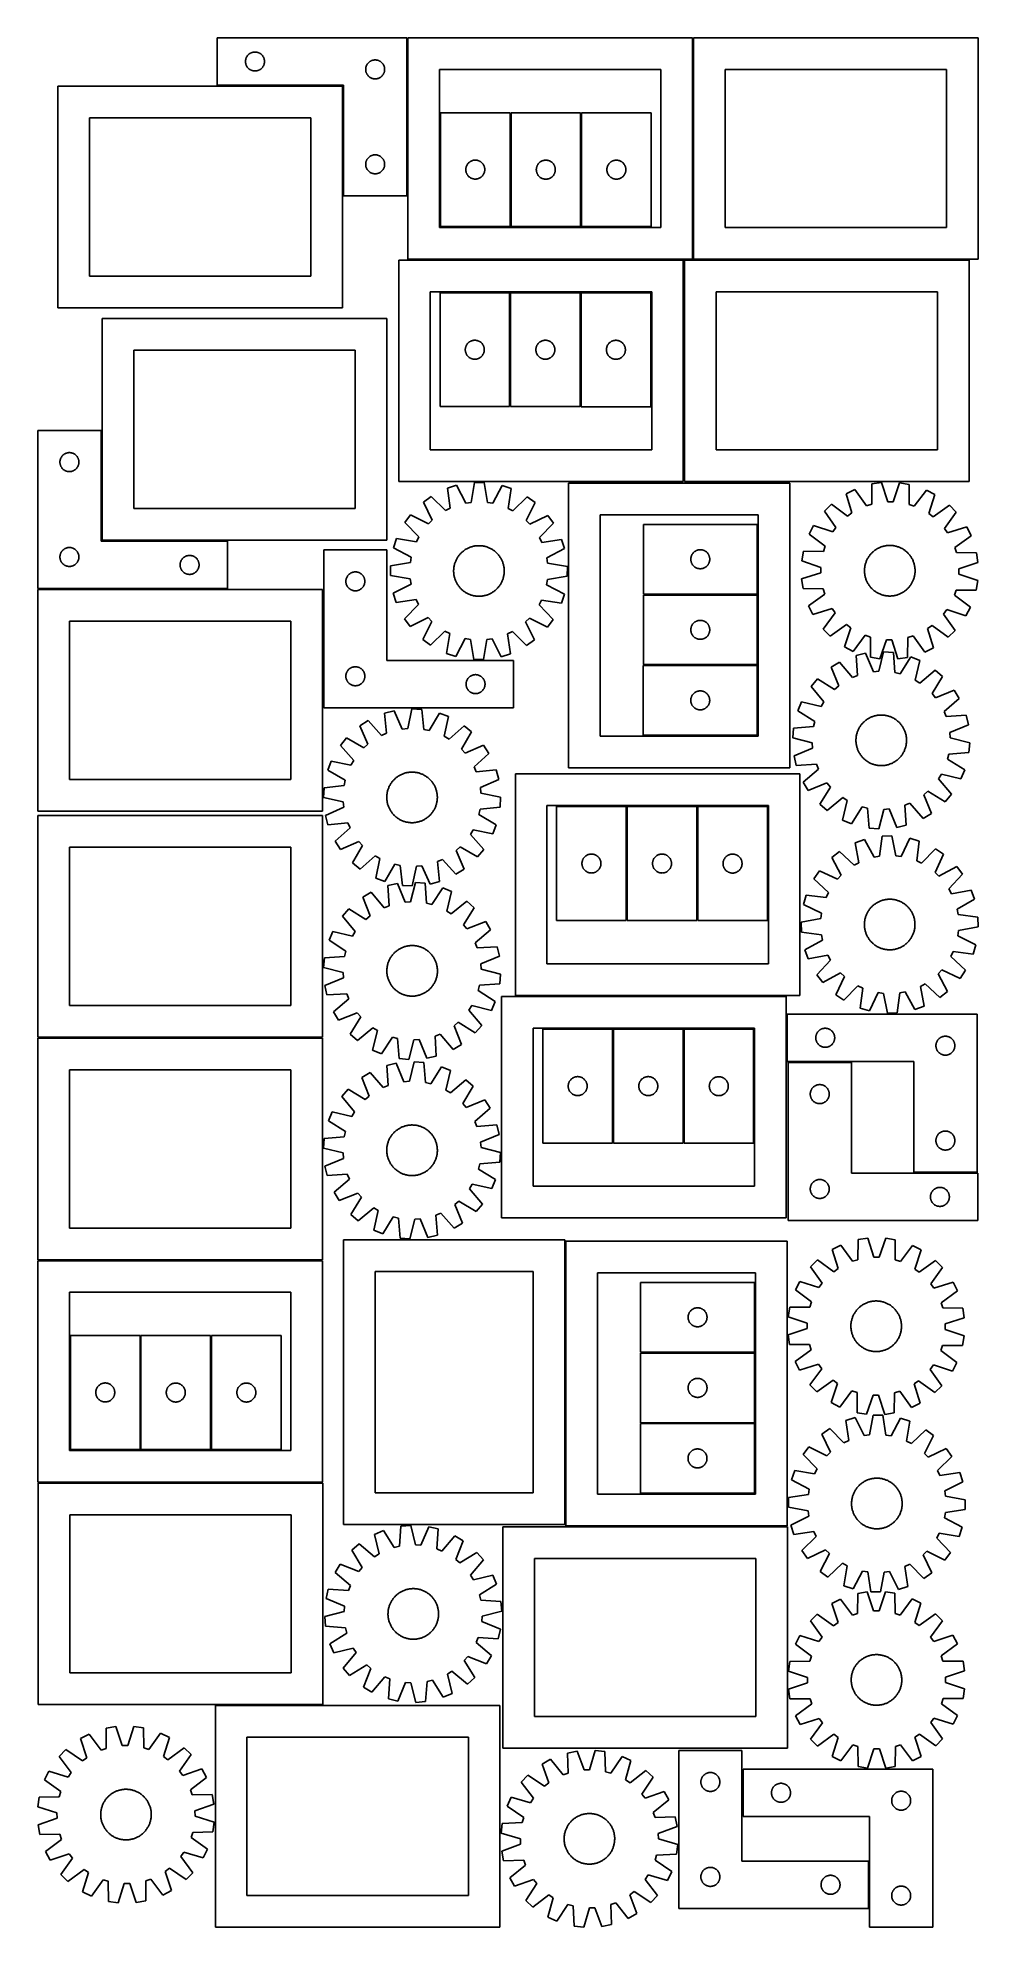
# Model space of a CAD drawing. Header units: millimetres. Extents: x 7 to 1493, y 7 to 2993.
import ezdxf

# ---------------------------------------------------------------- set-up
doc = ezdxf.new("R2010")
doc.units = ezdxf.units.MM
doc.layers.add('CUT', color=7, linetype='CONTINUOUS', true_color=0x000000)

msp = doc.modelspace()

# ---------------------------------------------------------------- linework, layer by layer
at = {"layer": 'CUT'}
for p, q in [((589.964137, 2993.459997), (289.964137, 2993.459997)), ((289.964137, 2993.459997), (289.964137, 2918.459997)), ((589.964137, 2743.459997), (589.964137, 2993.459997)), ((1041.682421, 2993.411634), (591.682421, 2993.411634)), ((591.682421, 2993.411634), (591.682421, 2643.411634)), ((1041.682421, 2643.411634), (1041.682421, 2993.411634)), ((1493.428993, 2993.455867), (1043.428993, 2993.455867)), ((1043.428993, 2993.455867), (1043.428993, 2643.455867)), ((1493.428993, 2643.455867), (1493.428993, 2993.455867)), ((334.984026, 2956.732178), (335.043639, 2957.502311)), ((335.043639, 2957.502311), (335.142819, 2958.268355)), ((335.142819, 2958.268355), (335.281302, 2959.028277)), ((335.281302, 2959.028277), (335.458722, 2959.780063)), ((335.458722, 2959.780063), (335.674607, 2960.521719)), ((335.674607, 2960.521719), (335.928385, 2961.251278)), ((335.928385, 2961.251278), (336.219384, 2961.966805)), ((336.219384, 2961.966805), (336.546831, 2962.666403)), ((336.546831, 2962.666403), (336.909859, 2963.348218)), ((336.909859, 2963.348218), (337.307504, 2964.010439)), ((337.307504, 2964.010439), (337.738712, 2964.651313)), ((337.738712, 2964.651313), (338.20234, 2965.269139)), ((338.20234, 2965.269139), (338.697158, 2965.862278)), ((338.697158, 2965.862278), (339.221855, 2966.429159)), ((339.221855, 2966.429159), (339.775037, 2966.968277)), ((339.775037, 2966.968277), (340.35524, 2967.478203)), ((340.35524, 2967.478203), (340.960923, 2967.957585)), ((340.960923, 2967.957585), (341.590482, 2968.405152)), ((341.590482, 2968.405152), (342.242245, 2968.819716)), ((342.242245, 2968.819716), (342.914486, 2969.200178)), ((342.914486, 2969.200178), (343.605422, 2969.54553)), ((343.605422, 2969.54553), (344.313219, 2969.854856)), ((344.313219, 2969.854856), (345.036002, 2970.127335)), ((345.036002, 2970.127335), (345.771853, 2970.362245)), ((345.771853, 2970.362245), (346.518821, 2970.558962)), ((346.518821, 2970.558962), (347.274926, 2970.716966)), ((347.274926, 2970.716966), (348.038162, 2970.835837)), ((348.038162, 2970.835837), (348.806505, 2970.915259)), ((348.806505, 2970.915259), (349.577919, 2970.955024)), ((349.577919, 2970.955024), (350.350356, 2970.955024)), ((350.350356, 2970.955024), (351.121769, 2970.915259)), ((351.121769, 2970.915259), (351.890113, 2970.835837)), ((351.890113, 2970.835837), (352.653349, 2970.716966)), ((352.653349, 2970.716966), (353.409454, 2970.558962)), ((353.409454, 2970.558962), (354.156422, 2970.362245)), ((354.156422, 2970.362245), (354.892273, 2970.127335)), ((354.892273, 2970.127335), (355.615056, 2969.854856)), ((355.615056, 2969.854856), (356.322853, 2969.54553)), ((356.322853, 2969.54553), (357.013789, 2969.200178)), ((357.013789, 2969.200178), (357.686029, 2968.819716)), ((357.686029, 2968.819716), (358.337793, 2968.405152)), ((358.337793, 2968.405152), (358.967352, 2967.957585)), ((358.967352, 2967.957585), (359.573035, 2967.478203)), ((359.573035, 2967.478203), (360.153237, 2966.968277)), ((360.153237, 2966.968277), (360.70642, 2966.429159)), ((360.70642, 2966.429159), (361.231116, 2965.862278)), ((361.231116, 2965.862278), (361.725935, 2965.269139)), ((361.725935, 2965.269139), (362.189562, 2964.651313)), ((362.189562, 2964.651313), (362.620771, 2964.010439)), ((362.620771, 2964.010439), (363.018416, 2963.348218)), ((363.018416, 2963.348218), (363.381444, 2962.666403)), ((363.381444, 2962.666403), (363.708891, 2961.966805)), ((363.708891, 2961.966805), (363.99989, 2961.251278)), ((363.99989, 2961.251278), (364.253668, 2960.521719)), ((364.253668, 2960.521719), (364.469553, 2959.780063)), ((364.469553, 2959.780063), (364.646973, 2959.028277)), ((364.646973, 2959.028277), (364.785456, 2958.268355)), ((364.785456, 2958.268355), (364.884636, 2957.502311)), ((364.884636, 2957.502311), (364.944249, 2956.732178)), ((533.605422, 2957.04553), (534.313219, 2957.354856)), ((534.313219, 2957.354856), (535.036002, 2957.627335)), ((535.036002, 2957.627335), (535.771853, 2957.862245)), ((535.771853, 2957.862245), (536.518821, 2958.058962)), ((536.518821, 2958.058962), (537.274926, 2958.216966)), ((537.274926, 2958.216966), (538.038162, 2958.335837)), ((538.038162, 2958.335837), (538.806505, 2958.415259)), ((538.806505, 2958.415259), (539.577919, 2958.455024)), ((539.577919, 2958.455024), (540.350356, 2958.455024)), ((540.350356, 2958.455024), (541.121769, 2958.415259)), ((541.121769, 2958.415259), (541.890113, 2958.335837)), ((541.890113, 2958.335837), (542.653349, 2958.216966)), ((542.653349, 2958.216966), (543.409454, 2958.058962)), ((543.409454, 2958.058962), (544.156422, 2957.862245)), ((544.156422, 2957.862245), (544.892273, 2957.627335)), ((544.892273, 2957.627335), (545.615056, 2957.354856)), ((545.615056, 2957.354856), (546.322853, 2957.04553)), ((334.964137, 2955.959997), (334.984026, 2956.732178)), ((334.984026, 2955.187815), (334.964137, 2955.959997)), ((335.043639, 2954.417682), (334.984026, 2955.187815)), ((335.142819, 2953.651638), (335.043639, 2954.417682)), ((335.281302, 2952.891716), (335.142819, 2953.651638)), ((335.458722, 2952.13993), (335.281302, 2952.891716)), ((335.674607, 2951.398274), (335.458722, 2952.13993)), ((335.928385, 2950.668715), (335.674607, 2951.398274)), ((336.219384, 2949.953188), (335.928385, 2950.668715)), ((336.546831, 2949.25359), (336.219384, 2949.953188)), ((336.909859, 2948.571775), (336.546831, 2949.25359)), ((337.307504, 2947.909554), (336.909859, 2948.571775)), ((337.738712, 2947.26868), (337.307504, 2947.909554)), ((338.20234, 2946.650854), (337.738712, 2947.26868)), ((338.697158, 2946.057715), (338.20234, 2946.650854)), ((339.221855, 2945.490834), (338.697158, 2946.057715)), ((339.775037, 2944.951716), (339.221855, 2945.490834)), ((340.35524, 2944.44179), (339.775037, 2944.951716)), ((340.960923, 2943.962408), (340.35524, 2944.44179)), ((341.590482, 2943.514841), (340.960923, 2943.962408)), ((342.242245, 2943.100277), (341.590482, 2943.514841)), ((342.914486, 2942.719815), (342.242245, 2943.100277)), ((343.605422, 2942.374463), (342.914486, 2942.719815)), ((344.313219, 2942.065137), (343.605422, 2942.374463)), ((345.036002, 2941.792658), (344.313219, 2942.065137)), ((345.771853, 2941.557748), (345.036002, 2941.792658)), ((346.518821, 2941.361031), (345.771853, 2941.557748)), ((347.274926, 2941.203027), (346.518821, 2941.361031)), ((348.038162, 2941.084156), (347.274926, 2941.203027)), ((348.806505, 2941.004734), (348.038162, 2941.084156)), ((349.577919, 2940.964969), (348.806505, 2941.004734)), ((350.350356, 2940.964969), (349.577919, 2940.964969)), ((351.121769, 2941.004734), (350.350356, 2940.964969)), ((351.890113, 2941.084156), (351.121769, 2941.004734)), ((352.653349, 2941.203027), (351.890113, 2941.084156)), ((353.409454, 2941.361031), (352.653349, 2941.203027)), ((354.156422, 2941.557748), (353.409454, 2941.361031)), ((354.892273, 2941.792658), (354.156422, 2941.557748)), ((355.615056, 2942.065137), (354.892273, 2941.792658)), ((356.322853, 2942.374463), (355.615056, 2942.065137)), ((357.013789, 2942.719815), (356.322853, 2942.374463)), ((357.686029, 2943.100277), (357.013789, 2942.719815)), ((358.337793, 2943.514841), (357.686029, 2943.100277)), ((358.967352, 2943.962408), (358.337793, 2943.514841)), ((359.573035, 2944.44179), (358.967352, 2943.962408)), ((360.153237, 2944.951716), (359.573035, 2944.44179)), ((360.70642, 2945.490834), (360.153237, 2944.951716)), ((361.231116, 2946.057715), (360.70642, 2945.490834)), ((361.725935, 2946.650854), (361.231116, 2946.057715)), ((362.189562, 2947.26868), (361.725935, 2946.650854)), ((362.620771, 2947.909554), (362.189562, 2947.26868)), ((363.018416, 2948.571775), (362.620771, 2947.909554)), ((363.381444, 2949.25359), (363.018416, 2948.571775)), ((363.708891, 2949.953188), (363.381444, 2949.25359)), ((363.99989, 2950.668715), (363.708891, 2949.953188)), ((364.253668, 2951.398274), (363.99989, 2950.668715)), ((364.469553, 2952.13993), (364.253668, 2951.398274)), ((364.646973, 2952.891716), (364.469553, 2952.13993)), ((364.785456, 2953.651638), (364.646973, 2952.891716)), ((364.884636, 2954.417682), (364.785456, 2953.651638)), ((364.944249, 2955.187815), (364.884636, 2954.417682)), ((364.944249, 2956.732178), (364.964137, 2955.959997)), ((364.964137, 2955.959997), (364.944249, 2955.187815)), ((524.964137, 2943.459997), (524.984026, 2944.232178)), ((524.984026, 2942.687815), (524.964137, 2943.459997)), ((524.984026, 2944.232178), (525.043639, 2945.002311)), ((525.043639, 2941.917682), (524.984026, 2942.687815)), ((525.043639, 2945.002311), (525.142819, 2945.768355)), ((525.142819, 2941.151638), (525.043639, 2941.917682)), ((525.142819, 2945.768355), (525.281302, 2946.528277)), ((525.281302, 2940.391716), (525.142819, 2941.151638)), ((525.281302, 2946.528277), (525.458722, 2947.280063)), ((525.458722, 2939.63993), (525.281302, 2940.391716)), ((525.458722, 2947.280063), (525.674607, 2948.021719)), ((525.674607, 2938.898274), (525.458722, 2939.63993)), ((525.674607, 2948.021719), (525.928385, 2948.751278)), ((525.928385, 2938.168715), (525.674607, 2938.898274)), ((525.928385, 2948.751278), (526.219384, 2949.466805)), ((526.219384, 2937.453188), (525.928385, 2938.168715)), ((526.219384, 2949.466805), (526.546831, 2950.166403)), ((526.546831, 2936.75359), (526.219384, 2937.453188)), ((526.546831, 2950.166403), (526.909859, 2950.848218)), ((526.909859, 2936.071775), (526.546831, 2936.75359)), ((526.909859, 2950.848218), (527.307504, 2951.510439)), ((527.307504, 2935.409554), (526.909859, 2936.071775)), ((527.307504, 2951.510439), (527.738712, 2952.151313)), ((527.738712, 2934.76868), (527.307504, 2935.409554)), ((527.738712, 2952.151313), (528.20234, 2952.769139)), ((528.20234, 2934.150854), (527.738712, 2934.76868)), ((528.20234, 2952.769139), (528.697158, 2953.362278)), ((528.697158, 2933.557715), (528.20234, 2934.150854)), ((528.697158, 2953.362278), (529.221855, 2953.929159)), ((529.221855, 2932.990834), (528.697158, 2933.557715)), ((529.221855, 2953.929159), (529.775037, 2954.468277)), ((529.775037, 2932.451716), (529.221855, 2932.990834)), ((529.775037, 2954.468277), (530.35524, 2954.978203)), ((530.35524, 2931.94179), (529.775037, 2932.451716)), ((530.35524, 2954.978203), (530.960923, 2955.457585)), ((530.960923, 2931.462408), (530.35524, 2931.94179)), ((530.960923, 2955.457585), (531.590482, 2955.905152)), ((531.590482, 2931.014841), (530.960923, 2931.462408)), ((531.590482, 2955.905152), (532.242245, 2956.319716)), ((532.242245, 2930.600277), (531.590482, 2931.014841)), ((532.242245, 2956.319716), (532.914486, 2956.700178)), ((532.914486, 2930.219815), (532.242245, 2930.600277)), ((532.914486, 2956.700178), (533.605422, 2957.04553)), ((533.605422, 2929.874463), (532.914486, 2930.219815)), ((534.313219, 2929.565137), (533.605422, 2929.874463)), ((535.036002, 2929.292658), (534.313219, 2929.565137)), ((535.771853, 2929.057748), (535.036002, 2929.292658)), ((536.518821, 2928.861031), (535.771853, 2929.057748)), ((537.274926, 2928.703027), (536.518821, 2928.861031)), ((538.038162, 2928.584156), (537.274926, 2928.703027)), ((538.806505, 2928.504734), (538.038162, 2928.584156)), ((539.577919, 2928.464969), (538.806505, 2928.504734)), ((540.350356, 2928.464969), (539.577919, 2928.464969)), ((541.121769, 2928.504734), (540.350356, 2928.464969)), ((541.890113, 2928.584156), (541.121769, 2928.504734)), ((542.653349, 2928.703027), (541.890113, 2928.584156)), ((543.409454, 2928.861031), (542.653349, 2928.703027)), ((544.156422, 2929.057748), (543.409454, 2928.861031)), ((544.892273, 2929.292658), (544.156422, 2929.057748)), ((545.615056, 2929.565137), (544.892273, 2929.292658)), ((546.322853, 2929.874463), (545.615056, 2929.565137)), ((546.322853, 2957.04553), (547.013789, 2956.700178)), ((547.013789, 2930.219815), (546.322853, 2929.874463)), ((547.013789, 2956.700178), (547.686029, 2956.319716)), ((547.686029, 2930.600277), (547.013789, 2930.219815)), ((547.686029, 2956.319716), (548.337793, 2955.905152)), ((548.337793, 2931.014841), (547.686029, 2930.600277)), ((548.337793, 2955.905152), (548.967352, 2955.457585)), ((548.967352, 2931.462408), (548.337793, 2931.014841)), ((548.967352, 2955.457585), (549.573035, 2954.978203)), ((549.573035, 2931.94179), (548.967352, 2931.462408)), ((549.573035, 2954.978203), (550.153237, 2954.468277)), ((550.153237, 2932.451716), (549.573035, 2931.94179)), ((550.153237, 2954.468277), (550.70642, 2953.929159)), ((550.70642, 2932.990834), (550.153237, 2932.451716)), ((550.70642, 2953.929159), (551.231116, 2953.362278)), ((551.231116, 2933.557715), (550.70642, 2932.990834)), ((551.231116, 2953.362278), (551.725935, 2952.769139)), ((551.725935, 2934.150854), (551.231116, 2933.557715)), ((551.725935, 2952.769139), (552.189562, 2952.151313)), ((552.189562, 2934.76868), (551.725935, 2934.150854)), ((552.189562, 2952.151313), (552.620771, 2951.510439)), ((552.620771, 2935.409554), (552.189562, 2934.76868)), ((552.620771, 2951.510439), (553.018416, 2950.848218)), ((553.018416, 2936.071775), (552.620771, 2935.409554)), ((553.018416, 2950.848218), (553.381444, 2950.166403)), ((553.381444, 2936.75359), (553.018416, 2936.071775)), ((553.381444, 2950.166403), (553.708891, 2949.466805)), ((553.708891, 2937.453188), (553.381444, 2936.75359)), ((553.708891, 2949.466805), (553.99989, 2948.751278)), ((553.99989, 2938.168715), (553.708891, 2937.453188)), ((553.99989, 2948.751278), (554.253668, 2948.021719)), ((554.253668, 2938.898274), (553.99989, 2938.168715)), ((554.253668, 2948.021719), (554.469553, 2947.280063)), ((554.469553, 2939.63993), (554.253668, 2938.898274)), ((554.469553, 2947.280063), (554.646973, 2946.528277)), ((554.646973, 2940.391716), (554.469553, 2939.63993)), ((554.646973, 2946.528277), (554.785456, 2945.768355)), ((554.785456, 2941.151638), (554.646973, 2940.391716)), ((554.785456, 2945.768355), (554.884636, 2945.002311)), ((554.884636, 2941.917682), (554.785456, 2941.151638)), ((554.884636, 2945.002311), (554.944249, 2944.232178)), ((554.944249, 2942.687815), (554.884636, 2941.917682)), ((554.944249, 2944.232178), (554.964137, 2943.459997)), ((554.964137, 2943.459997), (554.944249, 2942.687815)), ((991.682421, 2943.411634), (641.682421, 2943.411634)), ((641.682421, 2943.411634), (641.682421, 2693.411634)), ((991.682421, 2693.411634), (991.682421, 2943.411634)), ((1443.428993, 2943.455867), (1093.428993, 2943.455867)), ((1093.428993, 2943.455867), (1093.428993, 2693.455867)), ((1443.428993, 2693.455867), (1443.428993, 2943.455867)), ((488.426704, 2916.764704), (38.426704, 2916.764704)), ((38.426704, 2916.764704), (38.426704, 2566.764704)), ((289.964137, 2918.459997), (489.964137, 2918.459997)), ((488.426704, 2566.764704), (488.426704, 2916.764704)), ((489.964137, 2918.459997), (489.964137, 2743.459997)), ((753.254949, 2875.08606), (643.254949, 2875.08606)), ((643.254949, 2875.08606), (643.254949, 2695.08606)), ((753.254949, 2695.08606), (753.254949, 2875.08606)), ((864.775, 2874.982361), (754.775, 2874.982361)), ((754.775, 2874.982361), (754.775, 2694.982361)), ((864.775, 2694.982361), (864.775, 2874.982361)), ((866.377183, 2874.987592), (866.377183, 2694.987592)), ((976.377183, 2874.987592), (866.377183, 2874.987592)), ((976.377183, 2694.987592), (976.377183, 2874.987592)), ((438.426704, 2866.764704), (88.426704, 2866.764704)), ((88.426704, 2866.764704), (88.426704, 2616.764704)), ((438.426704, 2616.764704), (438.426704, 2866.764704)), ((535.036002, 2807.627335), (535.771853, 2807.862245)), ((535.771853, 2807.862245), (536.518821, 2808.058962)), ((536.518821, 2808.058962), (537.274926, 2808.216966)), ((537.274926, 2808.216966), (538.038162, 2808.335837)), ((538.038162, 2808.335837), (538.806505, 2808.415259)), ((538.806505, 2808.415259), (539.577919, 2808.455024)), ((539.577919, 2808.455024), (540.350356, 2808.455024)), ((540.350356, 2808.455024), (541.121769, 2808.415259)), ((541.121769, 2808.415259), (541.890113, 2808.335837)), ((541.890113, 2808.335837), (542.653349, 2808.216966)), ((542.653349, 2808.216966), (543.409454, 2808.058962)), ((543.409454, 2808.058962), (544.156422, 2807.862245)), ((544.156422, 2807.862245), (544.892273, 2807.627335)), ((524.964137, 2793.459997), (524.984026, 2794.232178)), ((524.984026, 2792.687815), (524.964137, 2793.459997)), ((524.984026, 2794.232178), (525.043639, 2795.002311)), ((525.043639, 2791.917682), (524.984026, 2792.687815)), ((525.043639, 2795.002311), (525.142819, 2795.768355)), ((525.142819, 2791.151638), (525.043639, 2791.917682)), ((525.142819, 2795.768355), (525.281302, 2796.528277)), ((525.281302, 2790.391716), (525.142819, 2791.151638)), ((525.281302, 2796.528277), (525.458722, 2797.280063)), ((525.458722, 2789.63993), (525.281302, 2790.391716)), ((525.458722, 2797.280063), (525.674607, 2798.021719)), ((525.674607, 2788.898274), (525.458722, 2789.63993)), ((525.674607, 2798.021719), (525.928385, 2798.751278)), ((525.928385, 2788.168715), (525.674607, 2788.898274)), ((525.928385, 2798.751278), (526.219384, 2799.466805)), ((526.219384, 2787.453188), (525.928385, 2788.168715)), ((526.219384, 2799.466805), (526.546831, 2800.166403)), ((526.546831, 2786.75359), (526.219384, 2787.453188)), ((526.546831, 2800.166403), (526.909859, 2800.848218)), ((526.909859, 2786.071775), (526.546831, 2786.75359)), ((526.909859, 2800.848218), (527.307504, 2801.510439)), ((527.307504, 2785.409554), (526.909859, 2786.071775)), ((527.307504, 2801.510439), (527.738712, 2802.151313)), ((527.738712, 2784.76868), (527.307504, 2785.409554)), ((527.738712, 2802.151313), (528.20234, 2802.769139)), ((528.20234, 2784.150854), (527.738712, 2784.76868)), ((528.20234, 2802.769139), (528.697158, 2803.362278)), ((528.697158, 2783.557715), (528.20234, 2784.150854)), ((528.697158, 2803.362278), (529.221855, 2803.929159)), ((529.221855, 2782.990834), (528.697158, 2783.557715)), ((529.221855, 2803.929159), (529.775037, 2804.468277)), ((529.775037, 2782.451716), (529.221855, 2782.990834)), ((529.775037, 2804.468277), (530.35524, 2804.978203)), ((530.35524, 2781.94179), (529.775037, 2782.451716)), ((530.35524, 2804.978203), (530.960923, 2805.457585)), ((530.960923, 2781.462408), (530.35524, 2781.94179)), ((530.960923, 2805.457585), (531.590482, 2805.905152)), ((531.590482, 2781.014841), (530.960923, 2781.462408)), ((531.590482, 2805.905152), (532.242245, 2806.319716)), ((532.242245, 2780.600277), (531.590482, 2781.014841)), ((532.242245, 2806.319716), (532.914486, 2806.700178)), ((532.914486, 2780.219815), (532.242245, 2780.600277)), ((532.914486, 2806.700178), (533.605422, 2807.04553)), ((533.605422, 2779.874463), (532.914486, 2780.219815)), ((533.605422, 2807.04553), (534.313219, 2807.354856)), ((534.313219, 2779.565137), (533.605422, 2779.874463)), ((534.313219, 2807.354856), (535.036002, 2807.627335)), ((535.036002, 2779.292658), (534.313219, 2779.565137)), ((535.771853, 2779.057748), (535.036002, 2779.292658)), ((536.518821, 2778.861031), (535.771853, 2779.057748)), ((537.274926, 2778.703027), (536.518821, 2778.861031)), ((538.038162, 2778.584156), (537.274926, 2778.703027)), ((538.806505, 2778.504734), (538.038162, 2778.584156)), ((539.577919, 2778.464969), (538.806505, 2778.504734)), ((540.350356, 2778.464969), (539.577919, 2778.464969)), ((541.121769, 2778.504734), (540.350356, 2778.464969)), ((541.890113, 2778.584156), (541.121769, 2778.504734)), ((542.653349, 2778.703027), (541.890113, 2778.584156)), ((543.409454, 2778.861031), (542.653349, 2778.703027)), ((544.156422, 2779.057748), (543.409454, 2778.861031)), ((544.892273, 2779.292658), (544.156422, 2779.057748)), ((544.892273, 2807.627335), (545.615056, 2807.354856)), ((545.615056, 2779.565137), (544.892273, 2779.292658)), ((545.615056, 2807.354856), (546.322853, 2807.04553)), ((546.322853, 2779.874463), (545.615056, 2779.565137)), ((546.322853, 2807.04553), (547.013789, 2806.700178)), ((547.013789, 2780.219815), (546.322853, 2779.874463)), ((547.013789, 2806.700178), (547.686029, 2806.319716)), ((547.686029, 2780.600277), (547.013789, 2780.219815)), ((547.686029, 2806.319716), (548.337793, 2805.905152)), ((548.337793, 2781.014841), (547.686029, 2780.600277)), ((548.337793, 2805.905152), (548.967352, 2805.457585)), ((548.967352, 2781.462408), (548.337793, 2781.014841)), ((548.967352, 2805.457585), (549.573035, 2804.978203)), ((549.573035, 2781.94179), (548.967352, 2781.462408)), ((549.573035, 2804.978203), (550.153237, 2804.468277)), ((550.153237, 2782.451716), (549.573035, 2781.94179)), ((550.153237, 2804.468277), (550.70642, 2803.929159)), ((550.70642, 2782.990834), (550.153237, 2782.451716)), ((550.70642, 2803.929159), (551.231116, 2803.362278)), ((551.231116, 2783.557715), (550.70642, 2782.990834)), ((551.231116, 2803.362278), (551.725935, 2802.769139)), ((551.725935, 2784.150854), (551.231116, 2783.557715)), ((551.725935, 2802.769139), (552.189562, 2802.151313)), ((552.189562, 2784.76868), (551.725935, 2784.150854)), ((552.189562, 2802.151313), (552.620771, 2801.510439)), ((552.620771, 2785.409554), (552.189562, 2784.76868)), ((552.620771, 2801.510439), (553.018416, 2800.848218)), ((553.018416, 2786.071775), (552.620771, 2785.409554)), ((553.018416, 2800.848218), (553.381444, 2800.166403)), ((553.381444, 2786.75359), (553.018416, 2786.071775)), ((553.381444, 2800.166403), (553.708891, 2799.466805)), ((553.708891, 2787.453188), (553.381444, 2786.75359)), ((553.708891, 2799.466805), (553.99989, 2798.751278)), ((553.99989, 2788.168715), (553.708891, 2787.453188)), ((553.99989, 2798.751278), (554.253668, 2798.021719)), ((554.253668, 2788.898274), (553.99989, 2788.168715)), ((554.253668, 2798.021719), (554.469553, 2797.280063)), ((554.469553, 2789.63993), (554.253668, 2788.898274)), ((554.469553, 2797.280063), (554.646973, 2796.528277)), ((554.646973, 2790.391716), (554.469553, 2789.63993)), ((554.646973, 2796.528277), (554.785456, 2795.768355)), ((554.785456, 2791.151638), (554.646973, 2790.391716)), ((554.785456, 2795.768355), (554.884636, 2795.002311)), ((554.884636, 2791.917682), (554.785456, 2791.151638)), ((554.884636, 2795.002311), (554.944249, 2794.232178)), ((554.944249, 2792.687815), (554.884636, 2791.917682)), ((554.944249, 2794.232178), (554.964137, 2793.459997)), ((554.964137, 2793.459997), (554.944249, 2792.687815)), ((683.259922, 2785.472278), (683.299687, 2786.243692)), ((683.259922, 2784.699841), (683.259922, 2785.472278)), ((683.299687, 2783.928428), (683.259922, 2784.699841)), ((683.299687, 2786.243692), (683.379109, 2787.012035)), ((683.379109, 2783.160084), (683.299687, 2783.928428)), ((683.379109, 2787.012035), (683.49798, 2787.775271)), ((683.49798, 2782.396848), (683.379109, 2783.160084)), ((683.49798, 2787.775271), (683.655984, 2788.531376)), ((683.655984, 2781.640744), (683.49798, 2782.396848)), ((683.655984, 2788.531376), (683.852701, 2789.278344)), ((683.852701, 2780.893775), (683.655984, 2781.640744)), ((683.852701, 2789.278344), (684.087611, 2790.014195)), ((684.087611, 2780.157924), (683.852701, 2780.893775)), ((684.087611, 2790.014195), (684.36009, 2790.736978)), ((684.36009, 2779.435141), (684.087611, 2780.157924)), ((684.36009, 2790.736978), (684.669416, 2791.444776)), ((684.669416, 2778.727344), (684.36009, 2779.435141)), ((684.669416, 2791.444776), (685.014767, 2792.135711)), ((685.014767, 2778.036409), (684.669416, 2778.727344)), ((685.014767, 2792.135711), (685.39523, 2792.807952)), ((685.39523, 2777.364168), (685.014767, 2778.036409)), ((685.39523, 2792.807952), (685.809794, 2793.459716)), ((685.809794, 2793.459716), (686.257361, 2794.089274)), ((686.257361, 2794.089274), (686.736743, 2794.694957)), ((686.736743, 2794.694957), (687.246669, 2795.27516)), ((687.246669, 2795.27516), (687.785787, 2795.828343)), ((687.785787, 2795.828343), (688.352668, 2796.353039)), ((688.352668, 2796.353039), (688.945807, 2796.847857)), ((688.945807, 2796.847857), (689.563633, 2797.311485)), ((689.563633, 2797.311485), (690.204507, 2797.742693)), ((690.204507, 2797.742693), (690.866728, 2798.140338)), ((690.866728, 2798.140338), (691.548543, 2798.503366)), ((691.548543, 2798.503366), (692.248141, 2798.830813)), ((692.248141, 2798.830813), (692.963668, 2799.121812)), ((692.963668, 2799.121812), (693.693227, 2799.37559)), ((693.693227, 2799.37559), (694.434883, 2799.591476)), ((694.434883, 2799.591476), (695.186668, 2799.768895)), ((695.186668, 2799.768895), (695.946591, 2799.907378)), ((695.946591, 2799.907378), (696.712635, 2800.006558)), ((696.712635, 2800.006558), (697.482768, 2800.066171)), ((697.482768, 2800.066171), (698.254949, 2800.08606)), ((698.254949, 2800.08606), (699.027131, 2800.066171)), ((699.027131, 2800.066171), (699.797264, 2800.006558)), ((699.797264, 2800.006558), (700.563308, 2799.907378)), ((700.563308, 2799.907378), (701.32323, 2799.768895)), ((701.32323, 2799.768895), (702.075016, 2799.591476)), ((702.075016, 2799.591476), (702.816672, 2799.37559)), ((702.816672, 2799.37559), (703.546231, 2799.121812)), ((703.546231, 2799.121812), (704.261758, 2798.830813)), ((704.261758, 2798.830813), (704.961356, 2798.503366)), ((704.961356, 2798.503366), (705.64317, 2798.140338)), ((705.64317, 2798.140338), (706.305392, 2797.742693)), ((706.305392, 2797.742693), (706.946266, 2797.311485)), ((706.946266, 2797.311485), (707.564092, 2796.847857)), ((707.564092, 2796.847857), (708.157231, 2796.353039)), ((708.157231, 2796.353039), (708.724112, 2795.828343)), ((708.724112, 2795.828343), (709.26323, 2795.27516)), ((709.26323, 2795.27516), (709.773156, 2794.694957)), ((709.773156, 2794.694957), (710.252538, 2794.089274)), ((710.252538, 2794.089274), (710.700105, 2793.459716)), ((710.700105, 2793.459716), (711.114669, 2792.807952)), ((711.114669, 2792.807952), (711.495131, 2792.135711)), ((711.495131, 2778.036409), (711.114669, 2777.364168)), ((711.495131, 2792.135711), (711.840483, 2791.444776)), ((711.840483, 2778.727344), (711.495131, 2778.036409)), ((711.840483, 2791.444776), (712.149809, 2790.736978)), ((712.149809, 2779.435141), (711.840483, 2778.727344)), ((712.149809, 2790.736978), (712.422288, 2790.014195)), ((712.422288, 2780.157924), (712.149809, 2779.435141)), ((712.422288, 2790.014195), (712.657198, 2789.278344)), ((712.657198, 2780.893775), (712.422288, 2780.157924)), ((712.657198, 2789.278344), (712.853915, 2788.531376)), ((712.853915, 2781.640744), (712.657198, 2780.893775)), ((712.853915, 2788.531376), (713.011919, 2787.775271)), ((713.011919, 2782.396848), (712.853915, 2781.640744)), ((713.011919, 2787.775271), (713.13079, 2787.012035)), ((713.13079, 2783.160084), (713.011919, 2782.396848)), ((713.13079, 2787.012035), (713.210212, 2786.243692)), ((713.210212, 2783.928428), (713.13079, 2783.160084)), ((713.210212, 2786.243692), (713.249976, 2785.472278)), ((713.249976, 2784.699841), (713.210212, 2783.928428)), ((713.249976, 2785.472278), (713.249976, 2784.699841)), ((794.779972, 2785.36858), (794.819737, 2786.139993)), ((794.779972, 2784.596142), (794.779972, 2785.36858)), ((794.819737, 2783.824729), (794.779972, 2784.596142)), ((794.819737, 2786.139993), (794.899159, 2786.908336)), ((794.899159, 2783.056386), (794.819737, 2783.824729)), ((794.899159, 2786.908336), (795.01803, 2787.671572)), ((795.01803, 2782.29315), (794.899159, 2783.056386)), ((795.01803, 2787.671572), (795.176034, 2788.427677)), ((795.176034, 2781.537045), (795.01803, 2782.29315)), ((795.176034, 2788.427677), (795.372751, 2789.174645)), ((795.372751, 2780.790076), (795.176034, 2781.537045)), ((795.372751, 2789.174645), (795.607661, 2789.910497)), ((795.607661, 2780.054225), (795.372751, 2780.790076)), ((795.607661, 2789.910497), (795.88014, 2790.633279)), ((795.88014, 2779.331443), (795.607661, 2780.054225)), ((795.88014, 2790.633279), (796.189466, 2791.341077)), ((796.189466, 2778.623645), (795.88014, 2779.331443)), ((796.189466, 2791.341077), (796.534818, 2792.032012)), ((796.534818, 2777.93271), (796.189466, 2778.623645)), ((796.534818, 2792.032012), (796.91528, 2792.704253)), ((796.91528, 2777.260469), (796.534818, 2777.93271)), ((796.91528, 2792.704253), (797.329844, 2793.356017)), ((797.329844, 2793.356017), (797.777411, 2793.985575)), ((797.777411, 2793.985575), (798.256793, 2794.591259)), ((798.256793, 2794.591259), (798.766719, 2795.171461)), ((798.766719, 2795.171461), (799.305837, 2795.724644)), ((799.305837, 2795.724644), (799.872718, 2796.24934)), ((799.872718, 2796.24934), (800.465857, 2796.744158)), ((800.465857, 2796.744158), (801.083683, 2797.207786)), ((801.083683, 2797.207786), (801.724557, 2797.638994)), ((801.724557, 2797.638994), (802.386778, 2798.03664)), ((802.386778, 2798.03664), (803.068593, 2798.399667)), ((803.068593, 2798.399667), (803.768191, 2798.727115)), ((803.768191, 2798.727115), (804.483718, 2799.018113)), ((804.483718, 2799.018113), (805.213277, 2799.271892)), ((805.213277, 2799.271892), (805.954933, 2799.487777)), ((805.954933, 2799.487777), (806.706719, 2799.665196)), ((806.706719, 2799.665196), (807.466641, 2799.803679)), ((807.466641, 2799.803679), (808.232685, 2799.902859)), ((808.232685, 2799.902859), (809.002818, 2799.962472)), ((809.002818, 2799.962472), (809.775, 2799.982361)), ((809.775, 2799.982361), (810.547181, 2799.962472)), ((810.547181, 2799.962472), (811.317314, 2799.902859)), ((811.317314, 2799.902859), (812.083358, 2799.803679)), ((812.083358, 2799.803679), (812.843281, 2799.665196)), ((812.843281, 2799.665196), (813.595066, 2799.487777)), ((813.595066, 2799.487777), (814.336722, 2799.271892)), ((814.336722, 2799.271892), (815.066281, 2799.018113)), ((815.066281, 2799.018113), (815.781808, 2798.727115)), ((815.781808, 2798.727115), (816.481406, 2798.399667)), ((816.481406, 2798.399667), (817.163221, 2798.03664)), ((817.163221, 2798.03664), (817.825442, 2797.638994)), ((817.825442, 2797.638994), (818.466316, 2797.207786)), ((818.466316, 2797.207786), (819.084142, 2796.744158)), ((819.084142, 2796.744158), (819.677281, 2796.24934)), ((819.677281, 2796.24934), (820.244162, 2795.724644)), ((820.244162, 2795.724644), (820.78328, 2795.171461)), ((820.78328, 2795.171461), (821.293206, 2794.591259)), ((821.293206, 2794.591259), (821.772588, 2793.985575)), ((821.772588, 2793.985575), (822.220155, 2793.356017)), ((822.220155, 2793.356017), (822.634719, 2792.704253)), ((822.634719, 2792.704253), (823.015181, 2792.032012)), ((823.015181, 2777.93271), (822.634719, 2777.260469)), ((823.015181, 2792.032012), (823.360533, 2791.341077)), ((823.360533, 2778.623645), (823.015181, 2777.93271)), ((823.360533, 2791.341077), (823.669859, 2790.633279)), ((823.669859, 2779.331443), (823.360533, 2778.623645)), ((823.669859, 2790.633279), (823.942338, 2789.910497)), ((823.942338, 2780.054225), (823.669859, 2779.331443)), ((823.942338, 2789.910497), (824.177248, 2789.174645)), ((824.177248, 2780.790076), (823.942338, 2780.054225)), ((824.177248, 2789.174645), (824.373965, 2788.427677)), ((824.373965, 2781.537045), (824.177248, 2780.790076)), ((824.373965, 2788.427677), (824.531969, 2787.671572)), ((824.531969, 2782.29315), (824.373965, 2781.537045)), ((824.531969, 2787.671572), (824.65084, 2786.908336)), ((824.65084, 2783.056386), (824.531969, 2782.29315)), ((824.65084, 2786.908336), (824.730262, 2786.139993)), ((824.730262, 2783.824729), (824.65084, 2783.056386)), ((824.730262, 2786.139993), (824.770027, 2785.36858)), ((824.770027, 2784.596142), (824.730262, 2783.824729)), ((824.770027, 2785.36858), (824.770027, 2784.596142)), ((906.382156, 2785.37381), (906.42192, 2786.145224)), ((906.382156, 2784.601373), (906.382156, 2785.37381)), ((906.42192, 2783.82996), (906.382156, 2784.601373)), ((906.42192, 2786.145224), (906.501343, 2786.913567)), ((906.501343, 2783.061616), (906.42192, 2783.82996)), ((906.501343, 2786.913567), (906.620213, 2787.676803)), ((906.620213, 2782.29838), (906.501343, 2783.061616)), ((906.620213, 2787.676803), (906.778217, 2788.432908)), ((906.778217, 2781.542276), (906.620213, 2782.29838)), ((906.778217, 2788.432908), (906.974935, 2789.179876)), ((906.974935, 2780.795307), (906.778217, 2781.542276)), ((906.974935, 2789.179876), (907.209844, 2789.915727)), ((907.209844, 2780.059456), (906.974935, 2780.795307)), ((907.209844, 2789.915727), (907.482323, 2790.63851)), ((907.482323, 2779.336673), (907.209844, 2780.059456)), ((907.482323, 2790.63851), (907.791649, 2791.346308)), ((907.791649, 2778.628876), (907.482323, 2779.336673)), ((907.791649, 2791.346308), (908.137001, 2792.037243)), ((908.137001, 2777.937941), (907.791649, 2778.628876)), ((908.137001, 2792.037243), (908.517463, 2792.709484)), ((908.517463, 2777.2657), (908.137001, 2777.937941)), ((908.517463, 2792.709484), (908.932027, 2793.361248)), ((908.932027, 2793.361248), (909.379594, 2793.990806)), ((909.379594, 2793.990806), (909.858976, 2794.596489)), ((909.858976, 2794.596489), (910.368902, 2795.176692)), ((910.368902, 2795.176692), (910.90802, 2795.729874)), ((910.90802, 2795.729874), (911.474901, 2796.254571)), ((911.474901, 2796.254571), (912.06804, 2796.749389)), ((912.06804, 2796.749389), (912.685866, 2797.213017)), ((912.685866, 2797.213017), (913.32674, 2797.644225)), ((913.32674, 2797.644225), (913.988962, 2798.04187)), ((913.988962, 2798.04187), (914.670776, 2798.404898)), ((914.670776, 2798.404898), (915.370374, 2798.732345)), ((915.370374, 2798.732345), (916.085901, 2799.023344)), ((916.085901, 2799.023344), (916.81546, 2799.277122)), ((916.81546, 2799.277122), (917.557116, 2799.493008)), ((917.557116, 2799.493008), (918.308902, 2799.670427)), ((918.308902, 2799.670427), (919.068824, 2799.80891)), ((919.068824, 2799.80891), (919.834868, 2799.90809)), ((919.834868, 2799.90809), (920.605001, 2799.967703)), ((920.605001, 2799.967703), (921.377183, 2799.987592)), ((921.377183, 2799.987592), (922.149364, 2799.967703)), ((922.149364, 2799.967703), (922.919498, 2799.90809)), ((922.919498, 2799.90809), (923.685541, 2799.80891)), ((923.685541, 2799.80891), (924.445464, 2799.670427)), ((924.445464, 2799.670427), (925.197249, 2799.493008)), ((925.197249, 2799.493008), (925.938905, 2799.277122)), ((925.938905, 2799.277122), (926.668464, 2799.023344)), ((926.668464, 2799.023344), (927.383991, 2798.732345)), ((927.383991, 2798.732345), (928.08359, 2798.404898)), ((928.08359, 2798.404898), (928.765404, 2798.04187)), ((928.765404, 2798.04187), (929.427626, 2797.644225)), ((929.427626, 2797.644225), (930.068499, 2797.213017)), ((930.068499, 2797.213017), (930.686325, 2796.749389)), ((930.686325, 2796.749389), (931.279464, 2796.254571)), ((931.279464, 2796.254571), (931.846345, 2795.729874)), ((931.846345, 2795.729874), (932.385463, 2795.176692)), ((932.385463, 2795.176692), (932.895389, 2794.596489)), ((932.895389, 2794.596489), (933.374771, 2793.990806)), ((933.374771, 2793.990806), (933.822338, 2793.361248)), ((933.822338, 2793.361248), (934.236902, 2792.709484)), ((934.236902, 2792.709484), (934.617365, 2792.037243)), ((934.617365, 2777.937941), (934.236902, 2777.2657)), ((934.617365, 2792.037243), (934.962717, 2791.346308)), ((934.962717, 2778.628876), (934.617365, 2777.937941)), ((934.962717, 2791.346308), (935.272042, 2790.63851)), ((935.272042, 2779.336673), (934.962717, 2778.628876)), ((935.272042, 2790.63851), (935.544521, 2789.915727)), ((935.544521, 2780.059456), (935.272042, 2779.336673)), ((935.544521, 2789.915727), (935.779431, 2789.179876)), ((935.779431, 2780.795307), (935.544521, 2780.059456)), ((935.779431, 2789.179876), (935.976148, 2788.432908)), ((935.976148, 2781.542276), (935.779431, 2780.795307)), ((935.976148, 2788.432908), (936.134152, 2787.676803)), ((936.134152, 2782.29838), (935.976148, 2781.542276)), ((936.134152, 2787.676803), (936.253023, 2786.913567)), ((936.253023, 2783.061616), (936.134152, 2782.29838)), ((936.253023, 2786.913567), (936.332446, 2786.145224)), ((936.332446, 2783.82996), (936.253023, 2783.061616)), ((936.332446, 2786.145224), (936.37221, 2785.37381)), ((936.37221, 2784.601373), (936.332446, 2783.82996)), ((936.37221, 2785.37381), (936.37221, 2784.601373)), ((685.809794, 2776.712404), (685.39523, 2777.364168)), ((686.257361, 2776.082845), (685.809794, 2776.712404)), ((686.736743, 2775.477162), (686.257361, 2776.082845)), ((687.246669, 2774.89696), (686.736743, 2775.477162)), ((687.785787, 2774.343777), (687.246669, 2774.89696)), ((688.352668, 2773.819081), (687.785787, 2774.343777)), ((688.945807, 2773.324263), (688.352668, 2773.819081)), ((689.563633, 2772.860635), (688.945807, 2773.324263)), ((690.204507, 2772.429426), (689.563633, 2772.860635)), ((690.866728, 2772.031781), (690.204507, 2772.429426)), ((691.548543, 2771.668753), (690.866728, 2772.031781)), ((692.248141, 2771.341306), (691.548543, 2771.668753)), ((692.963668, 2771.050307), (692.248141, 2771.341306)), ((693.693227, 2770.796529), (692.963668, 2771.050307)), ((694.434883, 2770.580644), (693.693227, 2770.796529)), ((695.186668, 2770.403224), (694.434883, 2770.580644)), ((695.946591, 2770.264741), (695.186668, 2770.403224)), ((696.712635, 2770.165562), (695.946591, 2770.264741)), ((697.482768, 2770.105948), (696.712635, 2770.165562)), ((698.254949, 2770.08606), (697.482768, 2770.105948)), ((699.027131, 2770.105948), (698.254949, 2770.08606)), ((699.797264, 2770.165562), (699.027131, 2770.105948)), ((700.563308, 2770.264741), (699.797264, 2770.165562)), ((701.32323, 2770.403224), (700.563308, 2770.264741)), ((702.075016, 2770.580644), (701.32323, 2770.403224)), ((702.816672, 2770.796529), (702.075016, 2770.580644)), ((703.546231, 2771.050307), (702.816672, 2770.796529)), ((704.261758, 2771.341306), (703.546231, 2771.050307)), ((704.961356, 2771.668753), (704.261758, 2771.341306)), ((705.64317, 2772.031781), (704.961356, 2771.668753)), ((706.305392, 2772.429426), (705.64317, 2772.031781)), ((706.946266, 2772.860635), (706.305392, 2772.429426)), ((707.564092, 2773.324263), (706.946266, 2772.860635)), ((708.157231, 2773.819081), (707.564092, 2773.324263)), ((708.724112, 2774.343777), (708.157231, 2773.819081)), ((709.26323, 2774.89696), (708.724112, 2774.343777)), ((709.773156, 2775.477162), (709.26323, 2774.89696)), ((710.252538, 2776.082845), (709.773156, 2775.477162)), ((710.700105, 2776.712404), (710.252538, 2776.082845)), ((711.114669, 2777.364168), (710.700105, 2776.712404)), ((797.329844, 2776.608705), (796.91528, 2777.260469)), ((797.777411, 2775.979147), (797.329844, 2776.608705)), ((798.256793, 2775.373463), (797.777411, 2775.979147)), ((798.766719, 2774.793261), (798.256793, 2775.373463)), ((799.305837, 2774.240078), (798.766719, 2774.793261)), ((799.872718, 2773.715382), (799.305837, 2774.240078)), ((800.465857, 2773.220564), (799.872718, 2773.715382)), ((801.083683, 2772.756936), (800.465857, 2773.220564)), ((801.724557, 2772.325728), (801.083683, 2772.756936)), ((802.386778, 2771.928082), (801.724557, 2772.325728)), ((803.068593, 2771.565055), (802.386778, 2771.928082)), ((803.768191, 2771.237607), (803.068593, 2771.565055)), ((804.483718, 2770.946609), (803.768191, 2771.237607)), ((805.213277, 2770.69283), (804.483718, 2770.946609)), ((805.954933, 2770.476945), (805.213277, 2770.69283)), ((806.706719, 2770.299526), (805.954933, 2770.476945)), ((807.466641, 2770.161043), (806.706719, 2770.299526)), ((808.232685, 2770.061863), (807.466641, 2770.161043)), ((809.002818, 2770.00225), (808.232685, 2770.061863)), ((809.775, 2769.982361), (809.002818, 2770.00225)), ((810.547181, 2770.00225), (809.775, 2769.982361)), ((811.317314, 2770.061863), (810.547181, 2770.00225)), ((812.083358, 2770.161043), (811.317314, 2770.061863)), ((812.843281, 2770.299526), (812.083358, 2770.161043)), ((813.595066, 2770.476945), (812.843281, 2770.299526)), ((814.336722, 2770.69283), (813.595066, 2770.476945)), ((815.066281, 2770.946609), (814.336722, 2770.69283)), ((815.781808, 2771.237607), (815.066281, 2770.946609)), ((816.481406, 2771.565055), (815.781808, 2771.237607)), ((817.163221, 2771.928082), (816.481406, 2771.565055)), ((817.825442, 2772.325728), (817.163221, 2771.928082)), ((818.466316, 2772.756936), (817.825442, 2772.325728)), ((819.084142, 2773.220564), (818.466316, 2772.756936)), ((819.677281, 2773.715382), (819.084142, 2773.220564)), ((820.244162, 2774.240078), (819.677281, 2773.715382)), ((820.78328, 2774.793261), (820.244162, 2774.240078)), ((821.293206, 2775.373463), (820.78328, 2774.793261)), ((821.772588, 2775.979147), (821.293206, 2775.373463)), ((822.220155, 2776.608705), (821.772588, 2775.979147)), ((822.634719, 2777.260469), (822.220155, 2776.608705)), ((908.932027, 2776.613936), (908.517463, 2777.2657)), ((909.379594, 2775.984377), (908.932027, 2776.613936)), ((909.858976, 2775.378694), (909.379594, 2775.984377)), ((910.368902, 2774.798492), (909.858976, 2775.378694)), ((910.90802, 2774.245309), (910.368902, 2774.798492)), ((911.474901, 2773.720613), (910.90802, 2774.245309)), ((912.06804, 2773.225795), (911.474901, 2773.720613)), ((912.685866, 2772.762167), (912.06804, 2773.225795)), ((913.32674, 2772.330958), (912.685866, 2772.762167)), ((913.988962, 2771.933313), (913.32674, 2772.330958)), ((914.670776, 2771.570285), (913.988962, 2771.933313)), ((915.370374, 2771.242838), (914.670776, 2771.570285)), ((916.085901, 2770.951839), (915.370374, 2771.242838)), ((916.81546, 2770.698061), (916.085901, 2770.951839)), ((917.557116, 2770.482176), (916.81546, 2770.698061)), ((918.308902, 2770.304756), (917.557116, 2770.482176)), ((919.068824, 2770.166273), (918.308902, 2770.304756)), ((919.834868, 2770.067094), (919.068824, 2770.166273)), ((920.605001, 2770.00748), (919.834868, 2770.067094)), ((921.377183, 2769.987592), (920.605001, 2770.00748)), ((922.149364, 2770.00748), (921.377183, 2769.987592)), ((922.919498, 2770.067094), (922.149364, 2770.00748)), ((923.685541, 2770.166273), (922.919498, 2770.067094)), ((924.445464, 2770.304756), (923.685541, 2770.166273)), ((925.197249, 2770.482176), (924.445464, 2770.304756)), ((925.938905, 2770.698061), (925.197249, 2770.482176)), ((926.668464, 2770.951839), (925.938905, 2770.698061)), ((927.383991, 2771.242838), (926.668464, 2770.951839)), ((928.08359, 2771.570285), (927.383991, 2771.242838)), ((928.765404, 2771.933313), (928.08359, 2771.570285)), ((929.427626, 2772.330958), (928.765404, 2771.933313)), ((930.068499, 2772.762167), (929.427626, 2772.330958)), ((930.686325, 2773.225795), (930.068499, 2772.762167)), ((931.279464, 2773.720613), (930.686325, 2773.225795)), ((931.846345, 2774.245309), (931.279464, 2773.720613)), ((932.385463, 2774.798492), (931.846345, 2774.245309)), ((932.895389, 2775.378694), (932.385463, 2774.798492)), ((933.374771, 2775.984377), (932.895389, 2775.378694)), ((933.822338, 2776.613936), (933.374771, 2775.984377)), ((934.236902, 2777.2657), (933.822338, 2776.613936)), ((489.964137, 2743.459997), (589.964137, 2743.459997)), ((641.682421, 2693.411634), (991.682421, 2693.411634)), ((643.254949, 2695.08606), (753.254949, 2695.08606)), ((754.775, 2694.982361), (864.775, 2694.982361)), ((866.377183, 2694.987592), (976.377183, 2694.987592)), ((1093.428993, 2693.455867), (1443.428993, 2693.455867)), ((1027.18531, 2641.896296), (577.18531, 2641.896296)), ((577.18531, 2641.896296), (577.18531, 2291.896296)), ((591.682421, 2643.411634), (1041.682421, 2643.411634)), ((1027.18531, 2291.896296), (1027.18531, 2641.896296)), ((1479.156837, 2641.85821), (1029.156837, 2641.85821)), ((1029.156837, 2641.85821), (1029.156837, 2291.85821)), ((1043.428993, 2643.455867), (1493.428993, 2643.455867)), ((1479.156837, 2291.85821), (1479.156837, 2641.85821)), ((88.426704, 2616.764704), (438.426704, 2616.764704)), ((977.18531, 2591.896296), (627.18531, 2591.896296)), ((627.18531, 2591.896296), (627.18531, 2341.896296)), ((752.490548, 2590.320339), (642.490548, 2590.320339)), ((642.490548, 2590.320339), (642.490548, 2410.320339)), ((752.490548, 2410.320339), (752.490548, 2590.320339)), ((754.092731, 2590.325569), (754.092731, 2410.325569)), ((864.092731, 2590.325569), (754.092731, 2590.325569)), ((864.092731, 2410.325569), (864.092731, 2590.325569)), ((865.612781, 2590.221871), (865.612781, 2410.221871)), ((975.612781, 2590.221871), (865.612781, 2590.221871)), ((975.612781, 2410.221871), (975.612781, 2590.221871)), ((977.18531, 2341.896296), (977.18531, 2591.896296)), ((1429.156837, 2591.85821), (1079.156837, 2591.85821)), ((1079.156837, 2591.85821), (1079.156837, 2341.85821)), ((1429.156837, 2341.85821), (1429.156837, 2591.85821)), ((38.426704, 2566.764704), (488.426704, 2566.764704)), ((558.274604, 2549.496882), (108.274604, 2549.496882)), ((108.274604, 2549.496882), (108.274604, 2199.496882)), ((558.274604, 2199.496882), (558.274604, 2549.496882)), ((685.045393, 2508.693994), (685.492959, 2509.323553)), ((685.492959, 2509.323553), (685.972341, 2509.929236)), ((685.972341, 2509.929236), (686.482267, 2510.509439)), ((686.482267, 2510.509439), (687.021386, 2511.062621)), ((687.021386, 2511.062621), (687.588266, 2511.587318)), ((687.588266, 2511.587318), (688.181406, 2512.082136)), ((688.181406, 2512.082136), (688.799231, 2512.545764)), ((688.799231, 2512.545764), (689.440105, 2512.976972)), ((689.440105, 2512.976972), (690.102327, 2513.374617)), ((690.102327, 2513.374617), (690.784141, 2513.737645)), ((690.784141, 2513.737645), (691.483739, 2514.065092)), ((691.483739, 2514.065092), (692.199267, 2514.356091)), ((692.199267, 2514.356091), (692.928825, 2514.609869)), ((692.928825, 2514.609869), (693.670481, 2514.825755)), ((693.670481, 2514.825755), (694.422267, 2515.003174)), ((694.422267, 2515.003174), (695.182189, 2515.141657)), ((695.182189, 2515.141657), (695.948233, 2515.240837)), ((695.948233, 2515.240837), (696.718367, 2515.30045)), ((696.718367, 2515.30045), (697.490548, 2515.320339)), ((697.490548, 2515.320339), (698.262729, 2515.30045)), ((698.262729, 2515.30045), (699.032863, 2515.240837)), ((699.032863, 2515.240837), (699.798906, 2515.141657)), ((699.798906, 2515.141657), (700.558829, 2515.003174)), ((700.558829, 2515.003174), (701.310615, 2514.825755)), ((701.310615, 2514.825755), (702.05227, 2514.609869)), ((702.05227, 2514.609869), (702.781829, 2514.356091)), ((702.781829, 2514.356091), (703.497356, 2514.065092)), ((703.497356, 2514.065092), (704.196955, 2513.737645)), ((704.196955, 2513.737645), (704.878769, 2513.374617)), ((704.878769, 2513.374617), (705.540991, 2512.976972)), ((705.540991, 2512.976972), (706.181864, 2512.545764)), ((706.181864, 2512.545764), (706.79969, 2512.082136)), ((706.79969, 2512.082136), (707.39283, 2511.587318)), ((707.39283, 2511.587318), (707.95971, 2511.062621)), ((707.95971, 2511.062621), (708.498828, 2510.509439)), ((708.498828, 2510.509439), (709.008755, 2509.929236)), ((709.008755, 2509.929236), (709.488136, 2509.323553)), ((709.488136, 2509.323553), (709.935703, 2508.693994)), ((796.647576, 2508.699225), (797.095142, 2509.328784)), ((797.095142, 2509.328784), (797.574524, 2509.934467)), ((797.574524, 2509.934467), (798.08445, 2510.514669)), ((798.08445, 2510.514669), (798.623569, 2511.067852)), ((798.623569, 2511.067852), (799.190449, 2511.592548)), ((799.190449, 2511.592548), (799.783589, 2512.087366)), ((799.783589, 2512.087366), (800.401414, 2512.550994)), ((800.401414, 2512.550994), (801.042288, 2512.982203)), ((801.042288, 2512.982203), (801.70451, 2513.379848)), ((801.70451, 2513.379848), (802.386324, 2513.742876)), ((802.386324, 2513.742876), (803.085922, 2514.070323)), ((803.085922, 2514.070323), (803.80145, 2514.361322)), ((803.80145, 2514.361322), (804.531008, 2514.6151)), ((804.531008, 2514.6151), (805.272664, 2514.830985)), ((805.272664, 2514.830985), (806.02445, 2515.008405)), ((806.02445, 2515.008405), (806.784372, 2515.146888)), ((806.784372, 2515.146888), (807.550416, 2515.246067)), ((807.550416, 2515.246067), (808.32055, 2515.305681)), ((808.32055, 2515.305681), (809.092731, 2515.325569)), ((809.092731, 2515.325569), (809.864912, 2515.305681)), ((809.864912, 2515.305681), (810.635046, 2515.246067)), ((810.635046, 2515.246067), (811.40109, 2515.146888)), ((811.40109, 2515.146888), (812.161012, 2515.008405)), ((812.161012, 2515.008405), (812.912798, 2514.830985)), ((812.912798, 2514.830985), (813.654453, 2514.6151)), ((813.654453, 2514.6151), (814.384012, 2514.361322)), ((814.384012, 2514.361322), (815.09954, 2514.070323)), ((815.09954, 2514.070323), (815.799138, 2513.742876)), ((815.799138, 2513.742876), (816.480952, 2513.379848)), ((816.480952, 2513.379848), (817.143174, 2512.982203)), ((817.143174, 2512.982203), (817.784047, 2512.550994)), ((817.784047, 2512.550994), (818.401873, 2512.087366)), ((818.401873, 2512.087366), (818.995013, 2511.592548)), ((818.995013, 2511.592548), (819.561893, 2511.067852)), ((819.561893, 2511.067852), (820.101011, 2510.514669)), ((820.101011, 2510.514669), (820.610938, 2509.934467)), ((820.610938, 2509.934467), (821.09032, 2509.328784)), ((821.09032, 2509.328784), (821.537886, 2508.699225)), ((908.167626, 2508.595526), (908.615192, 2509.225085)), ((908.615192, 2509.225085), (909.094574, 2509.830768)), ((909.094574, 2509.830768), (909.6045, 2510.410971)), ((909.6045, 2510.410971), (910.143619, 2510.964153)), ((910.143619, 2510.964153), (910.710499, 2511.48885)), ((910.710499, 2511.48885), (911.303639, 2511.983668)), ((911.303639, 2511.983668), (911.921465, 2512.447296)), ((911.921465, 2512.447296), (912.562338, 2512.878504)), ((912.562338, 2512.878504), (913.22456, 2513.276149)), ((913.22456, 2513.276149), (913.906374, 2513.639177)), ((913.906374, 2513.639177), (914.605972, 2513.966624)), ((914.605972, 2513.966624), (915.3215, 2514.257623)), ((915.3215, 2514.257623), (916.051058, 2514.511401)), ((916.051058, 2514.511401), (916.792714, 2514.727287)), ((916.792714, 2514.727287), (917.5445, 2514.904706)), ((917.5445, 2514.904706), (918.304422, 2515.043189)), ((918.304422, 2515.043189), (919.070466, 2515.142369)), ((919.070466, 2515.142369), (919.8406, 2515.201982)), ((919.8406, 2515.201982), (920.612781, 2515.221871)), ((920.612781, 2515.221871), (921.384962, 2515.201982)), ((921.384962, 2515.201982), (922.155096, 2515.142369)), ((922.155096, 2515.142369), (922.92114, 2515.043189)), ((922.92114, 2515.043189), (923.681062, 2514.904706)), ((923.681062, 2514.904706), (924.432848, 2514.727287)), ((924.432848, 2514.727287), (925.174503, 2514.511401)), ((925.174503, 2514.511401), (925.904062, 2514.257623)), ((925.904062, 2514.257623), (926.61959, 2513.966624)), ((926.61959, 2513.966624), (927.319188, 2513.639177)), ((927.319188, 2513.639177), (928.001002, 2513.276149)), ((928.001002, 2513.276149), (928.663224, 2512.878504)), ((928.663224, 2512.878504), (929.304097, 2512.447296)), ((929.304097, 2512.447296), (929.921923, 2511.983668)), ((929.921923, 2511.983668), (930.515063, 2511.48885)), ((930.515063, 2511.48885), (931.081943, 2510.964153)), ((931.081943, 2510.964153), (931.621061, 2510.410971)), ((931.621061, 2510.410971), (932.130988, 2509.830768)), ((932.130988, 2509.830768), (932.61037, 2509.225085)), ((932.61037, 2509.225085), (933.057936, 2508.595526)), ((508.274604, 2499.496882), (158.274604, 2499.496882)), ((158.274604, 2499.496882), (158.274604, 2249.496882)), ((508.274604, 2249.496882), (508.274604, 2499.496882)), ((682.495521, 2500.706557), (682.535285, 2501.477971)), ((682.495521, 2499.93412), (682.495521, 2500.706557)), ((682.535285, 2499.162707), (682.495521, 2499.93412)), ((682.535285, 2501.477971), (682.614708, 2502.246314)), ((682.614708, 2498.394363), (682.535285, 2499.162707)), ((682.614708, 2502.246314), (682.733579, 2503.00955)), ((682.733579, 2497.631127), (682.614708, 2498.394363)), ((682.733579, 2503.00955), (682.891582, 2503.765655)), ((682.891582, 2496.875023), (682.733579, 2497.631127)), ((682.891582, 2503.765655), (683.0883, 2504.512623)), ((683.0883, 2496.128054), (682.891582, 2496.875023)), ((683.0883, 2504.512623), (683.323209, 2505.248474)), ((683.323209, 2495.392203), (683.0883, 2496.128054)), ((683.323209, 2505.248474), (683.595688, 2505.971257)), ((683.595688, 2494.66942), (683.323209, 2495.392203)), ((683.595688, 2505.971257), (683.905014, 2506.679055)), ((683.905014, 2493.961623), (683.595688, 2494.66942)), ((683.905014, 2506.679055), (684.250366, 2507.36999)), ((684.250366, 2493.270688), (683.905014, 2493.961623)), ((684.250366, 2507.36999), (684.630828, 2508.042231)), ((684.630828, 2492.598447), (684.250366, 2493.270688)), ((684.630828, 2508.042231), (685.045393, 2508.693994)), ((685.045393, 2491.946683), (684.630828, 2492.598447)), ((685.492959, 2491.317124), (685.045393, 2491.946683)), ((685.972341, 2490.711441), (685.492959, 2491.317124)), ((686.482267, 2490.131239), (685.972341, 2490.711441)), ((687.021386, 2489.578056), (686.482267, 2490.131239)), ((687.588266, 2489.05336), (687.021386, 2489.578056)), ((688.181406, 2488.558542), (687.588266, 2489.05336)), ((688.799231, 2488.094914), (688.181406, 2488.558542)), ((689.440105, 2487.663705), (688.799231, 2488.094914)), ((690.102327, 2487.26606), (689.440105, 2487.663705)), ((690.784141, 2486.903032), (690.102327, 2487.26606)), ((691.483739, 2486.575585), (690.784141, 2486.903032)), ((692.199267, 2486.284586), (691.483739, 2486.575585)), ((692.928825, 2486.030808), (692.199267, 2486.284586)), ((693.670481, 2485.814923), (692.928825, 2486.030808)), ((694.422267, 2485.637503), (693.670481, 2485.814923)), ((695.182189, 2485.49902), (694.422267, 2485.637503)), ((695.948233, 2485.399841), (695.182189, 2485.49902)), ((696.718367, 2485.340227), (695.948233, 2485.399841)), ((697.490548, 2485.320339), (696.718367, 2485.340227)), ((698.262729, 2485.340227), (697.490548, 2485.320339)), ((699.032863, 2485.399841), (698.262729, 2485.340227)), ((699.798906, 2485.49902), (699.032863, 2485.399841)), ((700.558829, 2485.637503), (699.798906, 2485.49902)), ((701.310615, 2485.814923), (700.558829, 2485.637503)), ((702.05227, 2486.030808), (701.310615, 2485.814923)), ((702.781829, 2486.284586), (702.05227, 2486.030808)), ((703.497356, 2486.575585), (702.781829, 2486.284586)), ((704.196955, 2486.903032), (703.497356, 2486.575585)), ((704.878769, 2487.26606), (704.196955, 2486.903032)), ((705.540991, 2487.663705), (704.878769, 2487.26606)), ((706.181864, 2488.094914), (705.540991, 2487.663705)), ((706.79969, 2488.558542), (706.181864, 2488.094914)), ((707.39283, 2489.05336), (706.79969, 2488.558542)), ((707.95971, 2489.578056), (707.39283, 2489.05336)), ((708.498828, 2490.131239), (707.95971, 2489.578056)), ((709.008755, 2490.711441), (708.498828, 2490.131239)), ((709.488136, 2491.317124), (709.008755, 2490.711441)), ((709.935703, 2491.946683), (709.488136, 2491.317124)), ((709.935703, 2508.693994), (710.350267, 2508.042231)), ((710.350267, 2492.598447), (709.935703, 2491.946683)), ((710.350267, 2508.042231), (710.73073, 2507.36999)), ((710.73073, 2493.270688), (710.350267, 2492.598447)), ((710.73073, 2507.36999), (711.076082, 2506.679055)), ((711.076082, 2493.961623), (710.73073, 2493.270688)), ((711.076082, 2506.679055), (711.385407, 2505.971257)), ((711.385407, 2494.66942), (711.076082, 2493.961623)), ((711.385407, 2505.971257), (711.657886, 2505.248474)), ((711.657886, 2495.392203), (711.385407, 2494.66942)), ((711.657886, 2505.248474), (711.892796, 2504.512623)), ((711.892796, 2496.128054), (711.657886, 2495.392203)), ((711.892796, 2504.512623), (712.089513, 2503.765655)), ((712.089513, 2496.875023), (711.892796, 2496.128054)), ((712.089513, 2503.765655), (712.247517, 2503.00955)), ((712.247517, 2497.631127), (712.089513, 2496.875023)), ((712.247517, 2503.00955), (712.366388, 2502.246314)), ((712.366388, 2498.394363), (712.247517, 2497.631127)), ((712.366388, 2502.246314), (712.445811, 2501.477971)), ((712.445811, 2499.162707), (712.366388, 2498.394363)), ((712.445811, 2501.477971), (712.485575, 2500.706557)), ((712.485575, 2499.93412), (712.445811, 2499.162707)), ((712.485575, 2500.706557), (712.485575, 2499.93412)), ((794.097704, 2500.711788), (794.137468, 2501.483201)), ((794.097704, 2499.939351), (794.097704, 2500.711788)), ((794.137468, 2499.167937), (794.097704, 2499.939351)), ((794.137468, 2501.483201), (794.216891, 2502.251545)), ((794.216891, 2498.399594), (794.137468, 2499.167937)), ((794.216891, 2502.251545), (794.335762, 2503.014781)), ((794.335762, 2497.636358), (794.216891, 2498.399594)), ((794.335762, 2503.014781), (794.493765, 2503.770885)), ((794.493765, 2496.880253), (794.335762, 2497.636358)), ((794.493765, 2503.770885), (794.690483, 2504.517854)), ((794.690483, 2496.133285), (794.493765, 2496.880253)), ((794.690483, 2504.517854), (794.925392, 2505.253705)), ((794.925392, 2495.397434), (794.690483, 2496.133285)), ((794.925392, 2505.253705), (795.197871, 2505.976488)), ((795.197871, 2494.674651), (794.925392, 2495.397434)), ((795.197871, 2505.976488), (795.507197, 2506.684285)), ((795.507197, 2493.966854), (795.197871, 2494.674651)), ((795.507197, 2506.684285), (795.852549, 2507.375221)), ((795.852549, 2493.275918), (795.507197, 2493.966854)), ((795.852549, 2507.375221), (796.233012, 2508.047461)), ((796.233012, 2492.603677), (795.852549, 2493.275918)), ((796.233012, 2508.047461), (796.647576, 2508.699225)), ((796.647576, 2491.951914), (796.233012, 2492.603677)), ((797.095142, 2491.322355), (796.647576, 2491.951914)), ((797.574524, 2490.716672), (797.095142, 2491.322355)), ((798.08445, 2490.136469), (797.574524, 2490.716672)), ((798.623569, 2489.583287), (798.08445, 2490.136469)), ((799.190449, 2489.05859), (798.623569, 2489.583287)), ((799.783589, 2488.563772), (799.190449, 2489.05859)), ((800.401414, 2488.100144), (799.783589, 2488.563772)), ((801.042288, 2487.668936), (800.401414, 2488.100144)), ((801.70451, 2487.271291), (801.042288, 2487.668936)), ((802.386324, 2486.908263), (801.70451, 2487.271291)), ((803.085922, 2486.580816), (802.386324, 2486.908263)), ((803.80145, 2486.289817), (803.085922, 2486.580816)), ((804.531008, 2486.036039), (803.80145, 2486.289817)), ((805.272664, 2485.820153), (804.531008, 2486.036039)), ((806.02445, 2485.642734), (805.272664, 2485.820153)), ((806.784372, 2485.504251), (806.02445, 2485.642734)), ((807.550416, 2485.405071), (806.784372, 2485.504251)), ((808.32055, 2485.345458), (807.550416, 2485.405071)), ((809.092731, 2485.325569), (808.32055, 2485.345458)), ((809.864912, 2485.345458), (809.092731, 2485.325569)), ((810.635046, 2485.405071), (809.864912, 2485.345458)), ((811.40109, 2485.504251), (810.635046, 2485.405071)), ((812.161012, 2485.642734), (811.40109, 2485.504251)), ((812.912798, 2485.820153), (812.161012, 2485.642734)), ((813.654453, 2486.036039), (812.912798, 2485.820153)), ((814.384012, 2486.289817), (813.654453, 2486.036039)), ((815.09954, 2486.580816), (814.384012, 2486.289817)), ((815.799138, 2486.908263), (815.09954, 2486.580816)), ((816.480952, 2487.271291), (815.799138, 2486.908263)), ((817.143174, 2487.668936), (816.480952, 2487.271291)), ((817.784047, 2488.100144), (817.143174, 2487.668936)), ((818.401873, 2488.563772), (817.784047, 2488.100144)), ((818.995013, 2489.05859), (818.401873, 2488.563772)), ((819.561893, 2489.583287), (818.995013, 2489.05859)), ((820.101011, 2490.136469), (819.561893, 2489.583287)), ((820.610938, 2490.716672), (820.101011, 2490.136469)), ((821.09032, 2491.322355), (820.610938, 2490.716672)), ((821.537886, 2491.951914), (821.09032, 2491.322355)), ((821.537886, 2508.699225), (821.95245, 2508.047461)), ((821.95245, 2492.603677), (821.537886, 2491.951914)), ((821.95245, 2508.047461), (822.332913, 2507.375221)), ((822.332913, 2493.275918), (821.95245, 2492.603677)), ((822.332913, 2507.375221), (822.678265, 2506.684285)), ((822.678265, 2493.966854), (822.332913, 2493.275918)), ((822.678265, 2506.684285), (822.98759, 2505.976488)), ((822.98759, 2494.674651), (822.678265, 2493.966854)), ((822.98759, 2505.976488), (823.260069, 2505.253705)), ((823.260069, 2495.397434), (822.98759, 2494.674651)), ((823.260069, 2505.253705), (823.494979, 2504.517854)), ((823.494979, 2496.133285), (823.260069, 2495.397434)), ((823.494979, 2504.517854), (823.691697, 2503.770885)), ((823.691697, 2496.880253), (823.494979, 2496.133285)), ((823.691697, 2503.770885), (823.8497, 2503.014781)), ((823.8497, 2497.636358), (823.691697, 2496.880253)), ((823.8497, 2503.014781), (823.968571, 2502.251545)), ((823.968571, 2498.399594), (823.8497, 2497.636358)), ((823.968571, 2502.251545), (824.047994, 2501.483201)), ((824.047994, 2499.167937), (823.968571, 2498.399594)), ((824.047994, 2501.483201), (824.087758, 2500.711788)), ((824.087758, 2499.939351), (824.047994, 2499.167937)), ((824.087758, 2500.711788), (824.087758, 2499.939351)), ((905.617754, 2500.608089), (905.657518, 2501.379503)), ((905.617754, 2499.835652), (905.617754, 2500.608089)), ((905.657518, 2499.064239), (905.617754, 2499.835652)), ((905.657518, 2501.379503), (905.736941, 2502.147846)), ((905.736941, 2498.295895), (905.657518, 2499.064239)), ((905.736941, 2502.147846), (905.855812, 2502.911082)), ((905.855812, 2497.532659), (905.736941, 2498.295895)), ((905.855812, 2502.911082), (906.013815, 2503.667187)), ((906.013815, 2496.776554), (905.855812, 2497.532659)), ((906.013815, 2503.667187), (906.210533, 2504.414155)), ((906.210533, 2496.029586), (906.013815, 2496.776554)), ((906.210533, 2504.414155), (906.445443, 2505.150006)), ((906.445443, 2495.293735), (906.210533, 2496.029586)), ((906.445443, 2505.150006), (906.717921, 2505.872789)), ((906.717921, 2494.570952), (906.445443, 2495.293735)), ((906.717921, 2505.872789), (907.027247, 2506.580586)), ((907.027247, 2493.863155), (906.717921, 2494.570952)), ((907.027247, 2506.580586), (907.372599, 2507.271522)), ((907.372599, 2493.172219), (907.027247, 2493.863155)), ((907.372599, 2507.271522), (907.753062, 2507.943763)), ((907.753062, 2492.499979), (907.372599, 2493.172219)), ((907.753062, 2507.943763), (908.167626, 2508.595526)), ((908.167626, 2491.848215), (907.753062, 2492.499979)), ((908.615192, 2491.218656), (908.167626, 2491.848215)), ((909.094574, 2490.612973), (908.615192, 2491.218656)), ((909.6045, 2490.032771), (909.094574, 2490.612973)), ((910.143619, 2489.479588), (909.6045, 2490.032771)), ((910.710499, 2488.954892), (910.143619, 2489.479588)), ((911.303639, 2488.460074), (910.710499, 2488.954892)), ((911.921465, 2487.996446), (911.303639, 2488.460074)), ((912.562338, 2487.565237), (911.921465, 2487.996446)), ((913.22456, 2487.167592), (912.562338, 2487.565237)), ((913.906374, 2486.804564), (913.22456, 2487.167592)), ((914.605972, 2486.477117), (913.906374, 2486.804564)), ((915.3215, 2486.186118), (914.605972, 2486.477117)), ((916.051058, 2485.93234), (915.3215, 2486.186118)), ((916.792714, 2485.716455), (916.051058, 2485.93234)), ((917.5445, 2485.539035), (916.792714, 2485.716455)), ((918.304422, 2485.400552), (917.5445, 2485.539035)), ((919.070466, 2485.301372), (918.304422, 2485.400552)), ((919.8406, 2485.241759), (919.070466, 2485.301372)), ((920.612781, 2485.221871), (919.8406, 2485.241759)), ((921.384962, 2485.241759), (920.612781, 2485.221871)), ((922.155096, 2485.301372), (921.384962, 2485.241759)), ((922.92114, 2485.400552), (922.155096, 2485.301372)), ((923.681062, 2485.539035), (922.92114, 2485.400552)), ((924.432848, 2485.716455), (923.681062, 2485.539035)), ((925.174503, 2485.93234), (924.432848, 2485.716455)), ((925.904062, 2486.186118), (925.174503, 2485.93234)), ((926.61959, 2486.477117), (925.904062, 2486.186118)), ((927.319188, 2486.804564), (926.61959, 2486.477117)), ((928.001002, 2487.167592), (927.319188, 2486.804564)), ((928.663224, 2487.565237), (928.001002, 2487.167592)), ((929.304097, 2487.996446), (928.663224, 2487.565237)), ((929.921923, 2488.460074), (929.304097, 2487.996446)), ((930.515063, 2488.954892), (929.921923, 2488.460074)), ((931.081943, 2489.479588), (930.515063, 2488.954892)), ((931.621061, 2490.032771), (931.081943, 2489.479588)), ((932.130988, 2490.612973), (931.621061, 2490.032771)), ((932.61037, 2491.218656), (932.130988, 2490.612973)), ((933.057936, 2491.848215), (932.61037, 2491.218656)), ((933.057936, 2508.595526), (933.4725, 2507.943763)), ((933.4725, 2492.499979), (933.057936, 2491.848215)), ((933.4725, 2507.943763), (933.852963, 2507.271522)), ((933.852963, 2493.172219), (933.4725, 2492.499979)), ((933.852963, 2507.271522), (934.198315, 2506.580586)), ((934.198315, 2493.863155), (933.852963, 2493.172219)), ((934.198315, 2506.580586), (934.507641, 2505.872789)), ((934.507641, 2494.570952), (934.198315, 2493.863155)), ((934.507641, 2505.872789), (934.780119, 2505.150006)), ((934.780119, 2495.293735), (934.507641, 2494.570952)), ((934.780119, 2505.150006), (935.015029, 2504.414155)), ((935.015029, 2496.029586), (934.780119, 2495.293735)), ((935.015029, 2504.414155), (935.211747, 2503.667187)), ((935.211747, 2496.776554), (935.015029, 2496.029586)), ((935.211747, 2503.667187), (935.36975, 2502.911082)), ((935.36975, 2497.532659), (935.211747, 2496.776554)), ((935.36975, 2502.911082), (935.488621, 2502.147846)), ((935.488621, 2498.295895), (935.36975, 2497.532659)), ((935.488621, 2502.147846), (935.568044, 2501.379503)), ((935.568044, 2499.064239), (935.488621, 2498.295895)), ((935.568044, 2501.379503), (935.607808, 2500.608089)), ((935.607808, 2499.835652), (935.568044, 2499.064239)), ((935.607808, 2500.608089), (935.607808, 2499.835652)), ((642.490548, 2410.320339), (752.490548, 2410.320339)), ((754.092731, 2410.325569), (864.092731, 2410.325569)), ((865.612781, 2410.221871), (975.612781, 2410.221871)), ((106.522309, 2372.659942), (6.522309, 2372.659942)), ((6.522309, 2372.659942), (6.522309, 2122.659942)), ((106.522309, 2197.659942), (106.522309, 2372.659942)), ((43.105003, 2329.366349), (43.46803, 2330.048163)), ((43.46803, 2330.048163), (43.865676, 2330.710385)), ((43.865676, 2330.710385), (44.296884, 2331.351258)), ((44.296884, 2331.351258), (44.760512, 2331.969084)), ((44.760512, 2331.969084), (45.25533, 2332.562224)), ((45.25533, 2332.562224), (45.780026, 2333.129104)), ((45.780026, 2333.129104), (46.333209, 2333.668222)), ((46.333209, 2333.668222), (46.913411, 2334.178148)), ((46.913411, 2334.178148), (47.519095, 2334.65753)), ((47.519095, 2334.65753), (48.148653, 2335.105097)), ((48.148653, 2335.105097), (48.800417, 2335.519661)), ((48.800417, 2335.519661), (49.472658, 2335.900124)), ((49.472658, 2335.900124), (50.163593, 2336.245476)), ((50.163593, 2336.245476), (50.871391, 2336.554801)), ((50.871391, 2336.554801), (51.594173, 2336.82728)), ((51.594173, 2336.82728), (52.330025, 2337.06219)), ((52.330025, 2337.06219), (53.076993, 2337.258907)), ((53.076993, 2337.258907), (53.833098, 2337.416911)), ((53.833098, 2337.416911), (54.596334, 2337.535782)), ((54.596334, 2337.535782), (55.364677, 2337.615205)), ((55.364677, 2337.615205), (56.13609, 2337.654969)), ((56.13609, 2337.654969), (56.908528, 2337.654969)), ((56.908528, 2337.654969), (57.679941, 2337.615205)), ((57.679941, 2337.615205), (58.448284, 2337.535782)), ((58.448284, 2337.535782), (59.21152, 2337.416911)), ((59.21152, 2337.416911), (59.967625, 2337.258907)), ((59.967625, 2337.258907), (60.714594, 2337.06219)), ((60.714594, 2337.06219), (61.450445, 2336.82728)), ((61.450445, 2336.82728), (62.173227, 2336.554801)), ((62.173227, 2336.554801), (62.881025, 2336.245476)), ((62.881025, 2336.245476), (63.57196, 2335.900124)), ((63.57196, 2335.900124), (64.244201, 2335.519661)), ((64.244201, 2335.519661), (64.895965, 2335.105097)), ((64.895965, 2335.105097), (65.525523, 2334.65753)), ((65.525523, 2334.65753), (66.131207, 2334.178148)), ((66.131207, 2334.178148), (66.711409, 2333.668222)), ((66.711409, 2333.668222), (67.264592, 2333.129104)), ((67.264592, 2333.129104), (67.789288, 2332.562224)), ((67.789288, 2332.562224), (68.284106, 2331.969084)), ((68.284106, 2331.969084), (68.747734, 2331.351258)), ((68.747734, 2331.351258), (69.178942, 2330.710385)), ((69.178942, 2330.710385), (69.576588, 2330.048163)), ((69.576588, 2330.048163), (69.939615, 2329.366349)), ((627.18531, 2341.896296), (977.18531, 2341.896296)), ((1079.156837, 2341.85821), (1429.156837, 2341.85821)), ((41.522309, 2322.659942), (41.542198, 2323.432123)), ((41.542198, 2321.88776), (41.522309, 2322.659942)), ((41.542198, 2323.432123), (41.601811, 2324.202257)), ((41.601811, 2321.117627), (41.542198, 2321.88776)), ((41.601811, 2324.202257), (41.700991, 2324.9683)), ((41.700991, 2320.351583), (41.601811, 2321.117627)), ((41.700991, 2324.9683), (41.839474, 2325.728223)), ((41.839474, 2319.591661), (41.700991, 2320.351583)), ((41.839474, 2325.728223), (42.016893, 2326.480009)), ((42.016893, 2318.839875), (41.839474, 2319.591661)), ((42.016893, 2326.480009), (42.232778, 2327.221664)), ((42.232778, 2318.098219), (42.016893, 2318.839875)), ((42.232778, 2327.221664), (42.486557, 2327.951223)), ((42.486557, 2317.36866), (42.232778, 2318.098219)), ((42.486557, 2327.951223), (42.777555, 2328.66675)), ((42.777555, 2316.653133), (42.486557, 2317.36866)), ((42.777555, 2328.66675), (43.105003, 2329.366349)), ((43.105003, 2315.953535), (42.777555, 2316.653133)), ((43.46803, 2315.271721), (43.105003, 2315.953535)), ((43.865676, 2314.609499), (43.46803, 2315.271721)), ((44.296884, 2313.968625), (43.865676, 2314.609499)), ((44.760512, 2313.3508), (44.296884, 2313.968625)), ((45.25533, 2312.75766), (44.760512, 2313.3508)), ((45.780026, 2312.190779), (45.25533, 2312.75766)), ((46.333209, 2311.651661), (45.780026, 2312.190779)), ((46.913411, 2311.141735), (46.333209, 2311.651661)), ((47.519095, 2310.662353), (46.913411, 2311.141735)), ((48.148653, 2310.214787), (47.519095, 2310.662353)), ((48.800417, 2309.800222), (48.148653, 2310.214787)), ((49.472658, 2309.41976), (48.800417, 2309.800222)), ((50.163593, 2309.074408), (49.472658, 2309.41976)), ((50.871391, 2308.765082), (50.163593, 2309.074408)), ((51.594173, 2308.492603), (50.871391, 2308.765082)), ((52.330025, 2308.257694), (51.594173, 2308.492603)), ((53.076993, 2308.060976), (52.330025, 2308.257694)), ((53.833098, 2307.902972), (53.076993, 2308.060976)), ((54.596334, 2307.784102), (53.833098, 2307.902972)), ((55.364677, 2307.704679), (54.596334, 2307.784102)), ((56.13609, 2307.664915), (55.364677, 2307.704679)), ((56.908528, 2307.664915), (56.13609, 2307.664915)), ((57.679941, 2307.704679), (56.908528, 2307.664915)), ((58.448284, 2307.784102), (57.679941, 2307.704679)), ((59.21152, 2307.902972), (58.448284, 2307.784102)), ((59.967625, 2308.060976), (59.21152, 2307.902972)), ((60.714594, 2308.257694), (59.967625, 2308.060976)), ((61.450445, 2308.492603), (60.714594, 2308.257694)), ((62.173227, 2308.765082), (61.450445, 2308.492603)), ((62.881025, 2309.074408), (62.173227, 2308.765082)), ((63.57196, 2309.41976), (62.881025, 2309.074408)), ((64.244201, 2309.800222), (63.57196, 2309.41976)), ((64.895965, 2310.214787), (64.244201, 2309.800222)), ((65.525523, 2310.662353), (64.895965, 2310.214787)), ((66.131207, 2311.141735), (65.525523, 2310.662353)), ((66.711409, 2311.651661), (66.131207, 2311.141735)), ((67.264592, 2312.190779), (66.711409, 2311.651661)), ((67.789288, 2312.75766), (67.264592, 2312.190779)), ((68.284106, 2313.3508), (67.789288, 2312.75766)), ((68.747734, 2313.968625), (68.284106, 2313.3508)), ((69.178942, 2314.609499), (68.747734, 2313.968625)), ((69.576588, 2315.271721), (69.178942, 2314.609499)), ((69.939615, 2315.953535), (69.576588, 2315.271721)), ((69.939615, 2329.366349), (70.267063, 2328.66675)), ((70.267063, 2316.653133), (69.939615, 2315.953535)), ((70.267063, 2328.66675), (70.558061, 2327.951223)), ((70.558061, 2317.36866), (70.267063, 2316.653133)), ((70.558061, 2327.951223), (70.81184, 2327.221664)), ((70.81184, 2318.098219), (70.558061, 2317.36866)), ((70.81184, 2327.221664), (71.027725, 2326.480009)), ((71.027725, 2318.839875), (70.81184, 2318.098219)), ((71.027725, 2326.480009), (71.205144, 2325.728223)), ((71.205144, 2319.591661), (71.027725, 2318.839875)), ((71.205144, 2325.728223), (71.343627, 2324.9683)), ((71.343627, 2320.351583), (71.205144, 2319.591661)), ((71.343627, 2324.9683), (71.442807, 2324.202257)), ((71.442807, 2321.117627), (71.343627, 2320.351583)), ((71.442807, 2324.202257), (71.50242, 2323.432123)), ((71.50242, 2321.88776), (71.442807, 2321.117627)), ((71.50242, 2323.432123), (71.522309, 2322.659942)), ((71.522309, 2322.659942), (71.50242, 2321.88776)), ((577.18531, 2291.896296), (1027.18531, 2291.896296)), ((668.784944, 2286.042046), (654.130726, 2281.353288)), ((654.130726, 2281.353288), (658.785471, 2249.931829)), ((683.234645, 2257.754577), (668.784944, 2286.042046)), ((696.992205, 2290.379816), (691.709365, 2259.057837)), ((712.3781, 2290.310687), (696.992205, 2290.379816)), ((717.379274, 2258.942502), (712.3781, 2290.310687)), ((740.545244, 2285.719628), (725.841941, 2257.563143)), ((755.156738, 2280.899379), (740.545244, 2285.719628)), ((750.219835, 2249.521015), (755.156738, 2280.899379)), ((1195.612289, 2289.436081), (845.612289, 2289.436081)), ((845.612289, 2289.436081), (845.612289, 1839.436081)), ((1029.156837, 2291.85821), (1479.156837, 2291.85821)), ((1195.612289, 1839.436081), (1195.612289, 2289.436081)), ((1298.275744, 2279.520621), (1284.501139, 2272.665638)), ((1284.501139, 2272.665638), (1293.863019, 2242.31222)), ((1316.844643, 2253.74911), (1298.275744, 2279.520621)), ((1325.500099, 2288.082181), (1325.024054, 2256.321385)), ((1340.718834, 2290.34507), (1325.500099, 2288.082181)), ((1350.415071, 2260.096802), (1340.718834, 2290.34507)), ((1369.256402, 2290.074809), (1358.98903, 2260.015603)), ((1384.429549, 2287.524097), (1369.256402, 2290.074809)), ((1384.30399, 2255.759982), (1384.429549, 2287.524097)), ((1411.486874, 2278.44847), (1392.433218, 2253.033259)), ((1425.129182, 2271.333838), (1411.486874, 2278.44847)), ((1415.194117, 2241.16317), (1425.129182, 2271.333838)), ((158.274604, 2249.496882), (508.274604, 2249.496882)), ((628.644471, 2268.511301), (616.156388, 2259.523625)), ((616.156388, 2259.523625), (630.293078, 2231.078437)), ((651.128262, 2246.073523), (628.644471, 2268.511301)), ((658.785471, 2249.931829), (651.128262, 2246.073523)), ((691.709365, 2259.057837), (683.234645, 2257.754577)), ((725.841941, 2257.563143), (717.379274, 2258.942502)), ((757.842064, 2245.594059), (750.219835, 2249.521015)), ((780.526569, 2267.828897), (757.842064, 2245.594059)), ((778.541664, 2230.412358), (792.933386, 2258.729368)), ((792.933386, 2258.729368), (780.526569, 2267.828897)), ((1261.254906, 2256.110322), (1250.272784, 2245.334258)), ((1250.272784, 2245.334258), (1268.556183, 2219.359423)), ((1286.878812, 2237.338264), (1261.254906, 2256.110322)), ((1293.863019, 2242.31222), (1286.878812, 2237.338264)), ((1325.024054, 2256.321385), (1316.844643, 2253.74911)), ((1358.98903, 2260.015603), (1350.415071, 2260.096802)), ((1392.433218, 2253.033259), (1384.30399, 2255.759982)), ((1422.082868, 2236.057832), (1415.194117, 2241.16317)), ((1448.057704, 2254.341231), (1422.082868, 2236.057832)), ((1440.061709, 2217.735202), (1458.833767, 2243.359109)), ((1458.833767, 2243.359109), (1448.057704, 2254.341231)), ((595.885911, 2239.434484), (586.786383, 2227.027666)), ((586.786383, 2227.027666), (609.021221, 2204.343162)), ((624.202922, 2225.042762), (595.885911, 2239.434484)), ((630.293078, 2231.078437), (624.202922, 2225.042762)), ((784.577339, 2224.322202), (778.541664, 2230.412358)), ((813.022528, 2238.458892), (784.577339, 2224.322202)), ((799.572425, 2203.487017), (822.010204, 2225.970808)), ((822.010204, 2225.970808), (813.022528, 2238.458892)), ((1145.612289, 2239.436081), (895.612289, 2239.436081)), ((895.612289, 2239.436081), (895.612289, 1889.436081)), ((1144.036331, 2224.130843), (964.036331, 2224.130843)), ((964.036331, 2224.130843), (964.036331, 2114.130843)), ((1144.036331, 2114.130843), (1144.036331, 2224.130843)), ((1145.612289, 1889.436081), (1145.612289, 2239.436081)), ((1233.280176, 2222.405737), (1226.165545, 2208.763429)), ((1263.450845, 2212.470671), (1233.280176, 2222.405737)), ((1268.556183, 2219.359423), (1263.450845, 2212.470671)), ((1445.035665, 2210.750996), (1440.061709, 2217.735202)), ((1475.389083, 2220.112876), (1445.035665, 2210.750996)), ((1482.244066, 2206.338271), (1475.389083, 2220.112876)), ((43.46803, 2180.048163), (43.865676, 2180.710385)), ((43.865676, 2180.710385), (44.296884, 2181.351258)), ((44.296884, 2181.351258), (44.760512, 2181.969084)), ((44.760512, 2181.969084), (45.25533, 2182.562224)), ((45.25533, 2182.562224), (45.780026, 2183.129104)), ((45.780026, 2183.129104), (46.333209, 2183.668222)), ((46.333209, 2183.668222), (46.913411, 2184.178148)), ((46.913411, 2184.178148), (47.519095, 2184.65753)), ((47.519095, 2184.65753), (48.148653, 2185.105097)), ((48.148653, 2185.105097), (48.800417, 2185.519661)), ((48.800417, 2185.519661), (49.472658, 2185.900124)), ((49.472658, 2185.900124), (50.163593, 2186.245476)), ((50.163593, 2186.245476), (50.871391, 2186.554801)), ((50.871391, 2186.554801), (51.594173, 2186.82728)), ((51.594173, 2186.82728), (52.330025, 2187.06219)), ((52.330025, 2187.06219), (53.076993, 2187.258907)), ((53.076993, 2187.258907), (53.833098, 2187.416911)), ((53.833098, 2187.416911), (54.596334, 2187.535782)), ((54.596334, 2187.535782), (55.364677, 2187.615205)), ((55.364677, 2187.615205), (56.13609, 2187.654969)), ((56.13609, 2187.654969), (56.908528, 2187.654969)), ((56.908528, 2187.654969), (57.679941, 2187.615205)), ((57.679941, 2187.615205), (58.448284, 2187.535782)), ((58.448284, 2187.535782), (59.21152, 2187.416911)), ((59.21152, 2187.416911), (59.967625, 2187.258907)), ((59.967625, 2187.258907), (60.714594, 2187.06219)), ((60.714594, 2187.06219), (61.450445, 2186.82728)), ((61.450445, 2186.82728), (62.173227, 2186.554801)), ((62.173227, 2186.554801), (62.881025, 2186.245476)), ((62.881025, 2186.245476), (63.57196, 2185.900124)), ((63.57196, 2185.900124), (64.244201, 2185.519661)), ((64.244201, 2185.519661), (64.895965, 2185.105097)), ((64.895965, 2185.105097), (65.525523, 2184.65753)), ((65.525523, 2184.65753), (66.131207, 2184.178148)), ((66.131207, 2184.178148), (66.711409, 2183.668222)), ((66.711409, 2183.668222), (67.264592, 2183.129104)), ((67.264592, 2183.129104), (67.789288, 2182.562224)), ((67.789288, 2182.562224), (68.284106, 2181.969084)), ((68.284106, 2181.969084), (68.747734, 2181.351258)), ((68.747734, 2181.351258), (69.178942, 2180.710385)), ((69.178942, 2180.710385), (69.576588, 2180.048163)), ((306.522309, 2197.659942), (106.522309, 2197.659942)), ((108.274604, 2199.496882), (558.274604, 2199.496882)), ((306.522309, 2122.659942), (306.522309, 2197.659942)), ((558.670747, 2184.151275), (458.670747, 2184.151275)), ((458.670747, 2184.151275), (458.670747, 1934.151275)), ((558.670747, 2009.151275), (558.670747, 2184.151275)), ((573.7159, 2201.657836), (568.895652, 2187.046342)), ((568.895652, 2187.046342), (597.052136, 2172.343039)), ((605.094264, 2196.720932), (573.7159, 2201.657836)), ((609.021221, 2204.343162), (605.094264, 2196.720932)), ((676.577358, 2179.624738), (677.50392, 2180.473555)), ((677.50392, 2180.473555), (678.456687, 2181.292848)), ((678.456687, 2181.292848), (679.434718, 2182.081811)), ((679.434718, 2182.081811), (680.437049, 2182.839663)), ((680.437049, 2182.839663), (681.46269, 2183.565658)), ((681.46269, 2183.565658), (682.510628, 2184.259078)), ((682.510628, 2184.259078), (683.579831, 2184.919239)), ((683.579831, 2184.919239), (684.669242, 2185.54549)), ((684.669242, 2185.54549), (685.777786, 2186.137213)), ((685.777786, 2186.137213), (686.90437, 2186.693824)), ((686.90437, 2186.693824), (688.047881, 2187.214773)), ((688.047881, 2187.214773), (689.207192, 2187.699547)), ((689.207192, 2187.699547), (690.381158, 2188.147667)), ((690.381158, 2188.147667), (691.56862, 2188.55869)), ((691.56862, 2188.55869), (692.768407, 2188.932211)), ((692.768407, 2188.932211), (693.979335, 2189.267862)), ((693.979335, 2189.267862), (695.200208, 2189.565311)), ((695.200208, 2189.565311), (696.429821, 2189.824265)), ((696.429821, 2189.824265), (697.666962, 2190.044468)), ((697.666962, 2190.044468), (698.910409, 2190.225703)), ((698.910409, 2190.225703), (700.158936, 2190.36779)), ((700.158936, 2190.36779), (701.411309, 2190.470591)), ((701.411309, 2190.470591), (702.666293, 2190.534002)), ((702.666293, 2190.534002), (703.92265, 2190.557963)), ((703.92265, 2190.557963), (705.17914, 2190.542448)), ((705.17914, 2190.542448), (706.434522, 2190.487474)), ((706.434522, 2190.487474), (707.687558, 2190.393094)), ((707.687558, 2190.393094), (708.937011, 2190.259402)), ((708.937011, 2190.259402), (710.181649, 2190.08653)), ((710.181649, 2190.08653), (711.420242, 2189.874648)), ((711.420242, 2189.874648), (712.651568, 2189.623966)), ((712.651568, 2189.623966), (713.874413, 2189.33473)), ((713.874413, 2189.33473), (715.08757, 2189.007227)), ((715.08757, 2189.007227), (716.28984, 2188.641779)), ((716.28984, 2188.641779), (717.480039, 2188.238747)), ((717.480039, 2188.238747), (718.65699, 2187.798529)), ((718.65699, 2187.798529), (719.819533, 2187.321559)), ((719.819533, 2187.321559), (720.966521, 2186.808308)), ((720.966521, 2186.808308), (722.096821, 2186.259283)), ((722.096821, 2186.259283), (723.209318, 2185.675025)), ((723.209318, 2185.675025), (724.302914, 2185.056111)), ((724.302914, 2185.056111), (725.37653, 2184.403152)), ((725.37653, 2184.403152), (726.429106, 2183.716791)), ((726.429106, 2183.716791), (727.459603, 2182.997708)), ((727.459603, 2182.997708), (728.467006, 2182.24661)), ((728.467006, 2182.24661), (729.450318, 2181.46424)), ((729.450318, 2181.46424), (730.408571, 2180.651369)), ((730.408571, 2180.651369), (731.340817, 2179.8088)), ((803.430731, 2195.829809), (799.572425, 2203.487017)), ((834.852191, 2200.484553), (803.430731, 2195.829809)), ((811.25348, 2171.380635), (839.540948, 2185.830335)), ((839.540948, 2185.830335), (834.852191, 2200.484553)), ((1043.847231, 2180.139124), (1044.427434, 2180.64905)), ((1044.427434, 2180.64905), (1045.033117, 2181.128432)), ((1045.033117, 2181.128432), (1045.662676, 2181.575999)), ((1045.662676, 2181.575999), (1046.314439, 2181.990563)), ((1046.314439, 2181.990563), (1046.98668, 2182.371025)), ((1046.98668, 2182.371025), (1047.677616, 2182.716377)), ((1047.677616, 2182.716377), (1048.385413, 2183.025703)), ((1048.385413, 2183.025703), (1049.108196, 2183.298182)), ((1049.108196, 2183.298182), (1049.844047, 2183.533092)), ((1049.844047, 2183.533092), (1050.591015, 2183.729809)), ((1050.591015, 2183.729809), (1051.34712, 2183.887813)), ((1051.34712, 2183.887813), (1052.110356, 2184.006684)), ((1052.110356, 2184.006684), (1052.878699, 2184.086106)), ((1052.878699, 2184.086106), (1053.650113, 2184.12587)), ((1053.650113, 2184.12587), (1054.42255, 2184.12587)), ((1054.42255, 2184.12587), (1055.193963, 2184.086106)), ((1055.193963, 2184.086106), (1055.962307, 2184.006684)), ((1055.962307, 2184.006684), (1056.725543, 2183.887813)), ((1056.725543, 2183.887813), (1057.481648, 2183.729809)), ((1057.481648, 2183.729809), (1058.228616, 2183.533092)), ((1058.228616, 2183.533092), (1058.964467, 2183.298182)), ((1058.964467, 2183.298182), (1059.68725, 2183.025703)), ((1059.68725, 2183.025703), (1060.395047, 2182.716377)), ((1060.395047, 2182.716377), (1061.085983, 2182.371025)), ((1061.085983, 2182.371025), (1061.758223, 2181.990563)), ((1061.758223, 2181.990563), (1062.409987, 2181.575999)), ((1062.409987, 2181.575999), (1063.039546, 2181.128432)), ((1063.039546, 2181.128432), (1063.645229, 2180.64905)), ((1063.645229, 2180.64905), (1064.225432, 2180.139124)), ((1217.089918, 2181.706104), (1214.539206, 2166.532956)), ((1248.854032, 2181.580545), (1217.089918, 2181.706104)), ((1226.165545, 2208.763429), (1251.580756, 2189.709773)), ((1251.580756, 2189.709773), (1248.854032, 2181.580545)), ((1326.334005, 2180.148244), (1327.26478, 2180.992438)), ((1327.26478, 2180.992438), (1328.221613, 2181.80698)), ((1328.221613, 2181.80698), (1329.203559, 2182.591065)), ((1329.203559, 2182.591065), (1330.209649, 2183.343919)), ((1330.209649, 2183.343919), (1331.23889, 2184.0648)), ((1331.23889, 2184.0648), (1332.290267, 2184.752996)), ((1332.290267, 2184.752996), (1333.362742, 2185.407827)), ((1333.362742, 2185.407827), (1334.455256, 2186.028649)), ((1334.455256, 2186.028649), (1335.566732, 2186.614847)), ((1335.566732, 2186.614847), (1336.696072, 2187.165844)), ((1336.696072, 2187.165844), (1337.842162, 2187.681095)), ((1337.842162, 2187.681095), (1339.003872, 2188.160093)), ((1339.003872, 2188.160093), (1340.180053, 2188.602364)), ((1340.180053, 2188.602364), (1341.369547, 2189.007472)), ((1341.369547, 2189.007472), (1342.571178, 2189.375017)), ((1342.571178, 2189.375017), (1343.783761, 2189.704637)), ((1343.783761, 2189.704637), (1345.006099, 2189.996006)), ((1345.006099, 2189.996006), (1346.236986, 2190.248836)), ((1346.236986, 2190.248836), (1347.475208, 2190.462879)), ((1347.475208, 2190.462879), (1348.719542, 2190.637923)), ((1348.719542, 2190.637923), (1349.96876, 2190.773795)), ((1349.96876, 2190.773795), (1351.221629, 2190.870361)), ((1351.221629, 2190.870361), (1352.476913, 2190.927525)), ((1352.476913, 2190.927525), (1353.733374, 2190.945232)), ((1353.733374, 2190.945232), (1354.989771, 2190.923464)), ((1354.989771, 2190.923464), (1356.244864, 2190.862243)), ((1356.244864, 2190.862243), (1357.497415, 2190.761628)), ((1357.497415, 2190.761628), (1358.746187, 2190.621719)), ((1358.746187, 2190.621719), (1359.989949, 2190.442654)), ((1359.989949, 2190.442654), (1361.227472, 2190.22461)), ((1361.227472, 2190.22461), (1362.457535, 2189.967802)), ((1362.457535, 2189.967802), (1363.678926, 2189.672484)), ((1363.678926, 2189.672484), (1364.890437, 2189.338947)), ((1364.890437, 2189.338947), (1366.090874, 2188.967519)), ((1366.090874, 2188.967519), (1367.279051, 2188.558569)), ((1367.279051, 2188.558569), (1368.453797, 2188.112498)), ((1368.453797, 2188.112498), (1369.613952, 2187.629748)), ((1369.613952, 2187.629748), (1370.758371, 2187.110795)), ((1370.758371, 2187.110795), (1371.885925, 2186.556151)), ((1371.885925, 2186.556151), (1372.9955, 2185.966364)), ((1372.9955, 2185.966364), (1374.086002, 2185.342014)), ((1374.086002, 2185.342014), (1375.156355, 2184.683719)), ((1375.156355, 2184.683719), (1376.205502, 2183.992129)), ((1376.205502, 2183.992129), (1377.232407, 2183.267925)), ((1377.232407, 2183.267925), (1378.236059, 2182.511823)), ((1378.236059, 2182.511823), (1379.215465, 2181.724568)), ((1379.215465, 2181.724568), (1380.16966, 2180.906938)), ((1380.16966, 2180.906938), (1381.097702, 2180.05974)), ((1456.472556, 2187.769372), (1482.244066, 2206.338271)), ((1459.04483, 2179.58996), (1456.472556, 2187.769372)), ((41.522309, 2172.659942), (41.542198, 2173.432123)), ((41.542198, 2171.88776), (41.522309, 2172.659942)), ((41.542198, 2173.432123), (41.601811, 2174.202257)), ((41.601811, 2171.117627), (41.542198, 2171.88776)), ((41.601811, 2174.202257), (41.700991, 2174.9683)), ((41.700991, 2170.351583), (41.601811, 2171.117627)), ((41.700991, 2174.9683), (41.839474, 2175.728223)), ((41.839474, 2169.591661), (41.700991, 2170.351583)), ((41.839474, 2175.728223), (42.016893, 2176.480009)), ((42.016893, 2168.839875), (41.839474, 2169.591661)), ((42.016893, 2176.480009), (42.232778, 2177.221664)), ((42.232778, 2168.098219), (42.016893, 2168.839875)), ((42.232778, 2177.221664), (42.486557, 2177.951223)), ((42.486557, 2167.36866), (42.232778, 2168.098219)), ((42.486557, 2177.951223), (42.777555, 2178.66675)), ((42.777555, 2166.653133), (42.486557, 2167.36866)), ((42.777555, 2178.66675), (43.105003, 2179.366349)), ((43.105003, 2165.953535), (42.777555, 2166.653133)), ((43.105003, 2179.366349), (43.46803, 2180.048163)), ((43.46803, 2165.271721), (43.105003, 2165.953535)), ((43.865676, 2164.609499), (43.46803, 2165.271721)), ((44.296884, 2163.968625), (43.865676, 2164.609499)), ((44.760512, 2163.3508), (44.296884, 2163.968625)), ((45.25533, 2162.75766), (44.760512, 2163.3508)), ((45.780026, 2162.190779), (45.25533, 2162.75766)), ((46.333209, 2161.651661), (45.780026, 2162.190779)), ((46.913411, 2161.141735), (46.333209, 2161.651661)), ((47.519095, 2160.662353), (46.913411, 2161.141735)), ((48.148653, 2160.214787), (47.519095, 2160.662353)), ((48.800417, 2159.800222), (48.148653, 2160.214787)), ((49.472658, 2159.41976), (48.800417, 2159.800222)), ((50.163593, 2159.074408), (49.472658, 2159.41976)), ((50.871391, 2158.765082), (50.163593, 2159.074408)), ((51.594173, 2158.492603), (50.871391, 2158.765082)), ((52.330025, 2158.257694), (51.594173, 2158.492603)), ((53.076993, 2158.060976), (52.330025, 2158.257694)), ((53.833098, 2157.902972), (53.076993, 2158.060976)), ((54.596334, 2157.784102), (53.833098, 2157.902972)), ((55.364677, 2157.704679), (54.596334, 2157.784102)), ((56.13609, 2157.664915), (55.364677, 2157.704679)), ((56.908528, 2157.664915), (56.13609, 2157.664915)), ((57.679941, 2157.704679), (56.908528, 2157.664915)), ((58.448284, 2157.784102), (57.679941, 2157.704679)), ((59.21152, 2157.902972), (58.448284, 2157.784102)), ((59.967625, 2158.060976), (59.21152, 2157.902972)), ((60.714594, 2158.257694), (59.967625, 2158.060976)), ((61.450445, 2158.492603), (60.714594, 2158.257694)), ((62.173227, 2158.765082), (61.450445, 2158.492603)), ((62.881025, 2159.074408), (62.173227, 2158.765082)), ((63.57196, 2159.41976), (62.881025, 2159.074408)), ((64.244201, 2159.800222), (63.57196, 2159.41976)), ((64.895965, 2160.214787), (64.244201, 2159.800222)), ((65.525523, 2160.662353), (64.895965, 2160.214787)), ((66.131207, 2161.141735), (65.525523, 2160.662353)), ((66.711409, 2161.651661), (66.131207, 2161.141735)), ((67.264592, 2162.190779), (66.711409, 2161.651661)), ((67.789288, 2162.75766), (67.264592, 2162.190779)), ((68.284106, 2163.3508), (67.789288, 2162.75766)), ((68.747734, 2163.968625), (68.284106, 2163.3508)), ((69.178942, 2164.609499), (68.747734, 2163.968625)), ((69.576588, 2165.271721), (69.178942, 2164.609499)), ((69.576588, 2180.048163), (69.939615, 2179.366349)), ((69.939615, 2165.953535), (69.576588, 2165.271721)), ((69.939615, 2179.366349), (70.267063, 2178.66675)), ((70.267063, 2166.653133), (69.939615, 2165.953535)), ((70.267063, 2178.66675), (70.558061, 2177.951223)), ((70.558061, 2167.36866), (70.267063, 2166.653133)), ((70.558061, 2177.951223), (70.81184, 2177.221664)), ((70.81184, 2168.098219), (70.558061, 2167.36866)), ((70.81184, 2177.221664), (71.027725, 2176.480009)), ((71.027725, 2168.839875), (70.81184, 2168.098219)), ((71.027725, 2176.480009), (71.205144, 2175.728223)), ((71.205144, 2169.591661), (71.027725, 2168.839875)), ((71.205144, 2175.728223), (71.343627, 2174.9683)), ((71.343627, 2170.351583), (71.205144, 2169.591661)), ((71.343627, 2174.9683), (71.442807, 2174.202257)), ((71.442807, 2171.117627), (71.343627, 2170.351583)), ((71.442807, 2174.202257), (71.50242, 2173.432123)), ((71.50242, 2171.88776), (71.442807, 2171.117627)), ((71.50242, 2173.432123), (71.522309, 2172.659942)), ((71.522309, 2172.659942), (71.50242, 2171.88776)), ((231.522309, 2160.159942), (231.542198, 2160.932123)), ((231.542198, 2159.38776), (231.522309, 2160.159942)), ((231.542198, 2160.932123), (231.601811, 2161.702257)), ((231.601811, 2158.617627), (231.542198, 2159.38776)), ((231.601811, 2161.702257), (231.700991, 2162.4683)), ((231.700991, 2157.851583), (231.601811, 2158.617627)), ((231.700991, 2162.4683), (231.839474, 2163.228223)), ((231.839474, 2157.091661), (231.700991, 2157.851583)), ((231.839474, 2163.228223), (232.016893, 2163.980009)), ((232.016893, 2156.339875), (231.839474, 2157.091661)), ((232.016893, 2163.980009), (232.232778, 2164.721664)), ((232.232778, 2155.598219), (232.016893, 2156.339875)), ((232.232778, 2164.721664), (232.486557, 2165.451223)), ((232.486557, 2154.86866), (232.232778, 2155.598219)), ((232.486557, 2165.451223), (232.777555, 2166.16675)), ((232.777555, 2154.153133), (232.486557, 2154.86866)), ((232.777555, 2166.16675), (233.105003, 2166.866349)), ((233.105003, 2153.453535), (232.777555, 2154.153133)), ((233.105003, 2166.866349), (233.46803, 2167.548163)), ((233.46803, 2152.771721), (233.105003, 2153.453535)), ((233.46803, 2167.548163), (233.865676, 2168.210385)), ((233.865676, 2152.109499), (233.46803, 2152.771721)), ((233.865676, 2168.210385), (234.296884, 2168.851258)), ((234.296884, 2151.468625), (233.865676, 2152.109499)), ((234.296884, 2168.851258), (234.760512, 2169.469084)), ((234.760512, 2150.8508), (234.296884, 2151.468625)), ((234.760512, 2169.469084), (235.25533, 2170.062224)), ((235.25533, 2150.25766), (234.760512, 2150.8508)), ((235.25533, 2170.062224), (235.780026, 2170.629104)), ((235.780026, 2170.629104), (236.333209, 2171.168222)), ((236.333209, 2171.168222), (236.913411, 2171.678148)), ((236.913411, 2171.678148), (237.519095, 2172.15753)), ((237.519095, 2172.15753), (238.148653, 2172.605097)), ((238.148653, 2172.605097), (238.800417, 2173.019661)), ((238.800417, 2173.019661), (239.472658, 2173.400124)), ((239.472658, 2173.400124), (240.163593, 2173.745476)), ((240.163593, 2173.745476), (240.871391, 2174.054801)), ((240.871391, 2174.054801), (241.594173, 2174.32728)), ((241.594173, 2174.32728), (242.330025, 2174.56219)), ((242.330025, 2174.56219), (243.076993, 2174.758907)), ((243.076993, 2174.758907), (243.833098, 2174.916911)), ((243.833098, 2174.916911), (244.596334, 2175.035782)), ((244.596334, 2175.035782), (245.364677, 2175.115205)), ((245.364677, 2175.115205), (246.13609, 2175.154969)), ((246.13609, 2175.154969), (246.908528, 2175.154969)), ((246.908528, 2175.154969), (247.679941, 2175.115205)), ((247.679941, 2175.115205), (248.448284, 2175.035782)), ((248.448284, 2175.035782), (249.21152, 2174.916911)), ((249.21152, 2174.916911), (249.967625, 2174.758907)), ((249.967625, 2174.758907), (250.714594, 2174.56219)), ((250.714594, 2174.56219), (251.450445, 2174.32728)), ((251.450445, 2174.32728), (252.173227, 2174.054801)), ((252.173227, 2174.054801), (252.881025, 2173.745476)), ((252.881025, 2173.745476), (253.57196, 2173.400124)), ((253.57196, 2173.400124), (254.244201, 2173.019661)), ((254.244201, 2173.019661), (254.895965, 2172.605097)), ((254.895965, 2172.605097), (255.525523, 2172.15753)), ((255.525523, 2172.15753), (256.131207, 2171.678148)), ((256.131207, 2171.678148), (256.711409, 2171.168222)), ((256.711409, 2171.168222), (257.264592, 2170.629104)), ((257.264592, 2170.629104), (257.789288, 2170.062224)), ((257.789288, 2170.062224), (258.284106, 2169.469084)), ((258.284106, 2150.8508), (257.789288, 2150.25766)), ((258.284106, 2169.469084), (258.747734, 2168.851258)), ((258.747734, 2151.468625), (258.284106, 2150.8508)), ((258.747734, 2168.851258), (259.178942, 2168.210385)), ((259.178942, 2152.109499), (258.747734, 2151.468625)), ((259.178942, 2168.210385), (259.576588, 2167.548163)), ((259.576588, 2152.771721), (259.178942, 2152.109499)), ((259.576588, 2167.548163), (259.939615, 2166.866349)), ((259.939615, 2153.453535), (259.576588, 2152.771721)), ((259.939615, 2166.866349), (260.267063, 2166.16675)), ((260.267063, 2154.153133), (259.939615, 2153.453535)), ((260.267063, 2166.16675), (260.558061, 2165.451223)), ((260.558061, 2154.86866), (260.267063, 2154.153133)), ((260.558061, 2165.451223), (260.81184, 2164.721664)), ((260.81184, 2155.598219), (260.558061, 2154.86866)), ((260.81184, 2164.721664), (261.027725, 2163.980009)), ((261.027725, 2156.339875), (260.81184, 2155.598219)), ((261.027725, 2163.980009), (261.205144, 2163.228223)), ((261.205144, 2157.091661), (261.027725, 2156.339875)), ((261.205144, 2163.228223), (261.343627, 2162.4683)), ((261.343627, 2157.851583), (261.205144, 2157.091661)), ((261.343627, 2162.4683), (261.442807, 2161.702257)), ((261.442807, 2158.617627), (261.343627, 2157.851583)), ((261.442807, 2161.702257), (261.50242, 2160.932123)), ((261.50242, 2159.38776), (261.442807, 2158.617627)), ((261.50242, 2160.932123), (261.522309, 2160.159942)), ((261.522309, 2160.159942), (261.50242, 2159.38776)), ((564.304593, 2158.879198), (564.235464, 2143.493303)), ((595.672777, 2163.880371), (564.304593, 2158.879198)), ((597.052136, 2172.343039), (595.672777, 2163.880371)), ((664.057317, 2150.423748), (664.072831, 2151.680237)), ((664.072831, 2151.680237), (664.127806, 2152.93562)), ((664.127806, 2152.93562), (664.222185, 2154.188656)), ((664.222185, 2154.188656), (664.355877, 2155.438109)), ((664.355877, 2155.438109), (664.528749, 2156.682746)), ((664.528749, 2156.682746), (664.740631, 2157.921339)), ((664.740631, 2157.921339), (664.991314, 2159.152666)), ((664.991314, 2159.152666), (665.280549, 2160.375511)), ((665.280549, 2160.375511), (665.608053, 2161.588667)), ((665.608053, 2161.588667), (665.973501, 2162.790938)), ((665.973501, 2162.790938), (666.376533, 2163.981136)), ((666.376533, 2163.981136), (666.816751, 2165.158088)), ((666.816751, 2165.158088), (667.29372, 2166.320631)), ((667.29372, 2166.320631), (667.806971, 2167.467618)), ((667.806971, 2167.467618), (668.355996, 2168.597918)), ((668.355996, 2168.597918), (668.940254, 2169.710415)), ((668.940254, 2169.710415), (669.559168, 2170.804011)), ((669.559168, 2170.804011), (670.212128, 2171.877627)), ((670.212128, 2171.877627), (670.898488, 2172.930203)), ((670.898488, 2172.930203), (671.617572, 2173.960701)), ((671.617572, 2173.960701), (672.368669, 2174.968103)), ((672.368669, 2174.968103), (673.15104, 2175.951416)), ((673.15104, 2175.951416), (673.96391, 2176.909668)), ((673.96391, 2176.909668), (674.80648, 2177.841915)), ((674.80648, 2177.841915), (675.677916, 2178.747236)), ((675.677916, 2178.747236), (676.577358, 2179.624738)), ((731.340817, 2179.8088), (732.246139, 2178.937364)), ((732.246139, 2178.937364), (733.12364, 2178.037921)), ((733.12364, 2178.037921), (733.972457, 2177.111359)), ((733.972457, 2177.111359), (734.791751, 2176.158592)), ((734.791751, 2176.158592), (735.580713, 2175.180561)), ((735.580713, 2175.180561), (736.338566, 2174.178231)), ((736.338566, 2174.178231), (737.06456, 2173.15259)), ((737.06456, 2173.15259), (737.75798, 2172.104651)), ((737.75798, 2172.104651), (738.418142, 2171.035449)), ((738.418142, 2171.035449), (739.044393, 2169.946038)), ((739.044393, 2169.946038), (739.636116, 2168.837493)), ((739.636116, 2168.837493), (740.192727, 2167.71091)), ((740.192727, 2167.71091), (740.713676, 2166.567398)), ((740.713676, 2166.567398), (741.198449, 2165.408087)), ((741.198449, 2165.408087), (741.646569, 2164.234121)), ((741.646569, 2164.234121), (742.057592, 2163.046659)), ((742.057592, 2163.046659), (742.431114, 2161.846872)), ((742.431114, 2161.846872), (742.766765, 2160.635945)), ((742.766765, 2160.635945), (743.064214, 2159.415072)), ((743.064214, 2159.415072), (743.323167, 2158.185458)), ((743.323167, 2158.185458), (743.54337, 2156.948317)), ((743.54337, 2156.948317), (743.724605, 2155.70487)), ((743.724605, 2155.70487), (743.866693, 2154.456344)), ((743.866693, 2154.456344), (743.969493, 2153.20397)), ((743.969493, 2153.20397), (744.032905, 2151.948986)), ((744.032905, 2151.948986), (744.056865, 2150.692629)), ((744.056865, 2150.692629), (744.04135, 2149.43614)), ((812.556739, 2162.905914), (811.25348, 2171.380635)), ((843.878718, 2157.623074), (812.556739, 2162.905914)), ((843.809589, 2142.237179), (843.878718, 2157.623074)), ((1039.036331, 2169.130843), (1039.05622, 2169.903025)), ((1039.05622, 2168.358662), (1039.036331, 2169.130843)), ((1039.05622, 2169.903025), (1039.115833, 2170.673158)), ((1039.115833, 2167.588528), (1039.05622, 2168.358662)), ((1039.115833, 2170.673158), (1039.215013, 2171.439202)), ((1039.215013, 2166.822485), (1039.115833, 2167.588528)), ((1039.215013, 2171.439202), (1039.353496, 2172.199124)), ((1039.353496, 2166.062562), (1039.215013, 2166.822485)), ((1039.353496, 2172.199124), (1039.530916, 2172.95091)), ((1039.530916, 2165.310777), (1039.353496, 2166.062562)), ((1039.530916, 2172.95091), (1039.746801, 2173.692566)), ((1039.746801, 2164.569121), (1039.530916, 2165.310777)), ((1039.746801, 2173.692566), (1040.000579, 2174.422125)), ((1040.000579, 2163.839562), (1039.746801, 2164.569121)), ((1040.000579, 2174.422125), (1040.291578, 2175.137652)), ((1040.291578, 2163.124035), (1040.000579, 2163.839562)), ((1040.291578, 2175.137652), (1040.619025, 2175.83725)), ((1040.619025, 2162.424437), (1040.291578, 2163.124035)), ((1040.619025, 2175.83725), (1040.982053, 2176.519064)), ((1040.982053, 2161.742622), (1040.619025, 2162.424437)), ((1040.982053, 2176.519064), (1041.379698, 2177.181286)), ((1041.379698, 2161.080401), (1040.982053, 2161.742622)), ((1041.379698, 2177.181286), (1041.810906, 2177.82216)), ((1041.810906, 2160.439527), (1041.379698, 2161.080401)), ((1041.810906, 2177.82216), (1042.274534, 2178.439986)), ((1042.274534, 2159.821701), (1041.810906, 2160.439527)), ((1042.274534, 2178.439986), (1042.769352, 2179.033125)), ((1042.769352, 2159.228562), (1042.274534, 2159.821701)), ((1042.769352, 2179.033125), (1043.294049, 2179.600006)), ((1043.294049, 2158.661681), (1042.769352, 2159.228562)), ((1043.294049, 2179.600006), (1043.847231, 2180.139124)), ((1043.847231, 2158.122563), (1043.294049, 2158.661681)), ((1044.427434, 2157.612637), (1043.847231, 2158.122563)), ((1045.033117, 2157.133255), (1044.427434, 2157.612637)), ((1045.662676, 2156.685688), (1045.033117, 2157.133255)), ((1046.314439, 2156.271124), (1045.662676, 2156.685688)), ((1046.98668, 2155.890661), (1046.314439, 2156.271124)), ((1047.677616, 2155.54531), (1046.98668, 2155.890661)), ((1048.385413, 2155.235984), (1047.677616, 2155.54531)), ((1049.108196, 2154.963505), (1048.385413, 2155.235984)), ((1049.844047, 2154.728595), (1049.108196, 2154.963505)), ((1050.591015, 2154.531878), (1049.844047, 2154.728595)), ((1051.34712, 2154.373874), (1050.591015, 2154.531878)), ((1052.110356, 2154.255003), (1051.34712, 2154.373874)), ((1052.878699, 2154.175581), (1052.110356, 2154.255003)), ((1053.650113, 2154.135816), (1052.878699, 2154.175581)), ((1054.42255, 2154.135816), (1053.650113, 2154.135816)), ((1055.193963, 2154.175581), (1054.42255, 2154.135816)), ((1055.962307, 2154.255003), (1055.193963, 2154.175581)), ((1056.725543, 2154.373874), (1055.962307, 2154.255003)), ((1057.481648, 2154.531878), (1056.725543, 2154.373874)), ((1058.228616, 2154.728595), (1057.481648, 2154.531878)), ((1058.964467, 2154.963505), (1058.228616, 2154.728595)), ((1059.68725, 2155.235984), (1058.964467, 2154.963505)), ((1060.395047, 2155.54531), (1059.68725, 2155.235984)), ((1061.085983, 2155.890661), (1060.395047, 2155.54531)), ((1061.758223, 2156.271124), (1061.085983, 2155.890661)), ((1062.409987, 2156.685688), (1061.758223, 2156.271124)), ((1063.039546, 2157.133255), (1062.409987, 2156.685688)), ((1063.645229, 2157.612637), (1063.039546, 2157.133255)), ((1064.225432, 2158.122563), (1063.645229, 2157.612637)), ((1064.225432, 2180.139124), (1064.778614, 2179.600006)), ((1064.778614, 2158.661681), (1064.225432, 2158.122563)), ((1064.778614, 2179.600006), (1065.30331, 2179.033125)), ((1065.30331, 2159.228562), (1064.778614, 2158.661681)), ((1065.30331, 2179.033125), (1065.798129, 2178.439986)), ((1065.798129, 2159.821701), (1065.30331, 2159.228562)), ((1065.798129, 2178.439986), (1066.261756, 2177.82216)), ((1066.261756, 2160.439527), (1065.798129, 2159.821701)), ((1066.261756, 2177.82216), (1066.692965, 2177.181286)), ((1066.692965, 2161.080401), (1066.261756, 2160.439527)), ((1066.692965, 2177.181286), (1067.09061, 2176.519064)), ((1067.09061, 2161.742622), (1066.692965, 2161.080401)), ((1067.09061, 2176.519064), (1067.453638, 2175.83725)), ((1067.453638, 2162.424437), (1067.09061, 2161.742622)), ((1067.453638, 2175.83725), (1067.781085, 2175.137652)), ((1067.781085, 2163.124035), (1067.453638, 2162.424437)), ((1067.781085, 2175.137652), (1068.072084, 2174.422125)), ((1068.072084, 2163.839562), (1067.781085, 2163.124035)), ((1068.072084, 2174.422125), (1068.325862, 2173.692566)), ((1068.325862, 2164.569121), (1068.072084, 2163.839562)), ((1068.325862, 2173.692566), (1068.541747, 2172.95091)), ((1068.541747, 2165.310777), (1068.325862, 2164.569121)), ((1068.541747, 2172.95091), (1068.719167, 2172.199124)), ((1068.719167, 2166.062562), (1068.541747, 2165.310777)), ((1068.719167, 2172.199124), (1068.85765, 2171.439202)), ((1068.85765, 2166.822485), (1068.719167, 2166.062562)), ((1068.85765, 2171.439202), (1068.95683, 2170.673158)), ((1068.95683, 2167.588528), (1068.85765, 2166.822485)), ((1068.95683, 2170.673158), (1069.016443, 2169.903025)), ((1069.016443, 2168.358662), (1068.95683, 2167.588528)), ((1069.016443, 2169.903025), (1069.036331, 2169.130843)), ((1069.036331, 2169.130843), (1069.016443, 2168.358662)), ((1214.539206, 2166.532956), (1244.598411, 2156.265585)), ((1244.598411, 2156.265585), (1244.517213, 2147.691626)), ((1313.668782, 2151.009929), (1313.69055, 2152.266326)), ((1313.686489, 2149.753468), (1313.668782, 2151.009929)), ((1313.69055, 2152.266326), (1313.751772, 2153.521419)), ((1313.751772, 2153.521419), (1313.852387, 2154.77397)), ((1313.852387, 2154.77397), (1313.992296, 2156.022742)), ((1313.992296, 2156.022742), (1314.17136, 2157.266503)), ((1314.17136, 2157.266503), (1314.389404, 2158.504027)), ((1314.389404, 2158.504027), (1314.646212, 2159.73409)), ((1314.646212, 2159.73409), (1314.94153, 2160.95548)), ((1314.94153, 2160.95548), (1315.275068, 2162.166992)), ((1315.275068, 2162.166992), (1315.646495, 2163.367429)), ((1315.646495, 2163.367429), (1316.055446, 2164.555606)), ((1316.055446, 2164.555606), (1316.501516, 2165.730352)), ((1316.501516, 2165.730352), (1316.984266, 2166.890507)), ((1316.984266, 2166.890507), (1317.503219, 2168.034926)), ((1317.503219, 2168.034926), (1318.057863, 2169.162479)), ((1318.057863, 2169.162479), (1318.647651, 2170.272055)), ((1318.647651, 2170.272055), (1319.272, 2171.362557)), ((1319.272, 2171.362557), (1319.930295, 2172.432909)), ((1319.930295, 2172.432909), (1320.621886, 2173.482056)), ((1320.621886, 2173.482056), (1321.346089, 2174.508962)), ((1321.346089, 2174.508962), (1322.102192, 2175.512614)), ((1322.102192, 2175.512614), (1322.889446, 2176.49202)), ((1322.889446, 2176.49202), (1323.707076, 2177.446215)), ((1323.707076, 2177.446215), (1324.554275, 2178.374257)), ((1324.554275, 2178.374257), (1325.430206, 2179.275229)), ((1325.430206, 2179.275229), (1326.334005, 2180.148244)), ((1381.097702, 2180.05974), (1381.998675, 2179.183809)), ((1381.998675, 2179.183809), (1382.871689, 2178.28001)), ((1382.871689, 2178.28001), (1383.715883, 2177.349234)), ((1383.715883, 2177.349234), (1384.530425, 2176.392402)), ((1384.530425, 2176.392402), (1385.31451, 2175.410456)), ((1385.31451, 2175.410456), (1386.067364, 2174.404366)), ((1386.067364, 2174.404366), (1386.788245, 2173.375124)), ((1386.788245, 2173.375124), (1387.476441, 2172.323748)), ((1387.476441, 2172.323748), (1388.131273, 2171.251273)), ((1388.131273, 2171.251273), (1388.752094, 2170.158758)), ((1388.752094, 2170.158758), (1389.338292, 2169.047283)), ((1389.338292, 2169.047283), (1389.889289, 2167.917942)), ((1389.889289, 2167.917942), (1390.40454, 2166.771852)), ((1390.40454, 2166.771852), (1390.883538, 2165.610143)), ((1390.883538, 2165.610143), (1391.325809, 2164.433961)), ((1391.325809, 2164.433961), (1391.730917, 2163.244468)), ((1391.730917, 2163.244468), (1392.098462, 2162.042837)), ((1392.098462, 2162.042837), (1392.428082, 2160.830254)), ((1392.428082, 2160.830254), (1392.719451, 2159.607916)), ((1392.719451, 2159.607916), (1392.972282, 2158.377028)), ((1392.972282, 2158.377028), (1393.186325, 2157.138807)), ((1393.186325, 2157.138807), (1393.361368, 2155.894473)), ((1393.361368, 2155.894473), (1393.49724, 2154.645255)), ((1393.49724, 2154.645255), (1393.593806, 2153.392386)), ((1393.593806, 2153.392386), (1393.650971, 2152.137101)), ((1393.668678, 2150.88064), (1393.64691, 2149.624244)), ((1393.650971, 2152.137101), (1393.668678, 2150.88064)), ((1490.805626, 2179.113915), (1459.04483, 2179.58996)), ((1462.739049, 2145.624984), (1462.820247, 2154.198944)), ((1462.820247, 2154.198944), (1493.068515, 2163.895181)), ((1493.068515, 2163.895181), (1490.805626, 2179.113915)), ((6.522309, 2122.659942), (306.522309, 2122.659942)), ((456.791328, 2121.033625), (6.791328, 2121.033625)), ((6.791328, 2121.033625), (6.791328, 1771.033625)), ((235.780026, 2149.690779), (235.25533, 2150.25766)), ((236.333209, 2149.151661), (235.780026, 2149.690779)), ((236.913411, 2148.641735), (236.333209, 2149.151661)), ((237.519095, 2148.162353), (236.913411, 2148.641735)), ((238.148653, 2147.714787), (237.519095, 2148.162353)), ((238.800417, 2147.300222), (238.148653, 2147.714787)), ((239.472658, 2146.91976), (238.800417, 2147.300222)), ((240.163593, 2146.574408), (239.472658, 2146.91976)), ((240.871391, 2146.265082), (240.163593, 2146.574408)), ((241.594173, 2145.992603), (240.871391, 2146.265082)), ((242.330025, 2145.757694), (241.594173, 2145.992603)), ((243.076993, 2145.560976), (242.330025, 2145.757694)), ((243.833098, 2145.402972), (243.076993, 2145.560976)), ((244.596334, 2145.284102), (243.833098, 2145.402972)), ((245.364677, 2145.204679), (244.596334, 2145.284102)), ((246.13609, 2145.164915), (245.364677, 2145.204679)), ((246.908528, 2145.164915), (246.13609, 2145.164915)), ((247.679941, 2145.204679), (246.908528, 2145.164915)), ((248.448284, 2145.284102), (247.679941, 2145.204679)), ((249.21152, 2145.402972), (248.448284, 2145.284102)), ((249.967625, 2145.560976), (249.21152, 2145.402972)), ((250.714594, 2145.757694), (249.967625, 2145.560976)), ((251.450445, 2145.992603), (250.714594, 2145.757694)), ((252.173227, 2146.265082), (251.450445, 2145.992603)), ((252.881025, 2146.574408), (252.173227, 2146.265082)), ((253.57196, 2146.91976), (252.881025, 2146.574408)), ((254.244201, 2147.300222), (253.57196, 2146.91976)), ((254.895965, 2147.714787), (254.244201, 2147.300222)), ((255.525523, 2148.162353), (254.895965, 2147.714787)), ((256.131207, 2148.641735), (255.525523, 2148.162353)), ((256.711409, 2149.151661), (256.131207, 2148.641735)), ((257.264592, 2149.690779), (256.711409, 2149.151661)), ((257.789288, 2150.25766), (257.264592, 2149.690779)), ((456.791328, 1771.033625), (456.791328, 2121.033625)), ((493.670747, 2134.151275), (493.690635, 2134.923456)), ((493.690635, 2133.379093), (493.670747, 2134.151275)), ((493.690635, 2134.923456), (493.750248, 2135.69359)), ((493.750248, 2132.60896), (493.690635, 2133.379093)), ((493.750248, 2135.69359), (493.849428, 2136.459633)), ((493.849428, 2131.842916), (493.750248, 2132.60896)), ((493.849428, 2136.459633), (493.987911, 2137.219556)), ((493.987911, 2131.082994), (493.849428, 2131.842916)), ((493.987911, 2137.219556), (494.165331, 2137.971342)), ((494.165331, 2130.331208), (493.987911, 2131.082994)), ((494.165331, 2137.971342), (494.381216, 2138.712997)), ((494.381216, 2129.589552), (494.165331, 2130.331208)), ((494.381216, 2138.712997), (494.634994, 2139.442556)), ((494.634994, 2128.859993), (494.381216, 2129.589552)), ((494.634994, 2139.442556), (494.925993, 2140.158083)), ((494.925993, 2128.144466), (494.634994, 2128.859993)), ((494.925993, 2140.158083), (495.25344, 2140.857682)), ((495.25344, 2127.444868), (494.925993, 2128.144466)), ((495.25344, 2140.857682), (495.616468, 2141.539496)), ((495.616468, 2126.763054), (495.25344, 2127.444868)), ((495.616468, 2141.539496), (496.014113, 2142.201718)), ((496.014113, 2126.100832), (495.616468, 2126.763054)), ((496.014113, 2142.201718), (496.445321, 2142.842591)), ((496.445321, 2125.459958), (496.014113, 2126.100832)), ((496.445321, 2142.842591), (496.908949, 2143.460417)), ((496.908949, 2124.842133), (496.445321, 2125.459958)), ((496.908949, 2143.460417), (497.403768, 2144.053557)), ((497.403768, 2124.248993), (496.908949, 2124.842133)), ((497.403768, 2144.053557), (497.928464, 2144.620437)), ((497.928464, 2123.682112), (497.403768, 2124.248993)), ((497.928464, 2144.620437), (498.481646, 2145.159555)), ((498.481646, 2123.142994), (497.928464, 2123.682112)), ((498.481646, 2145.159555), (499.061849, 2145.669481)), ((499.061849, 2122.633068), (498.481646, 2123.142994)), ((499.061849, 2145.669481), (499.667532, 2146.148863)), ((499.667532, 2122.153686), (499.061849, 2122.633068)), ((499.667532, 2146.148863), (500.297091, 2146.59643)), ((500.297091, 2121.70612), (499.667532, 2122.153686)), ((500.297091, 2146.59643), (500.948855, 2147.010994)), ((500.948855, 2121.291555), (500.297091, 2121.70612)), ((500.948855, 2147.010994), (501.621095, 2147.391457)), ((501.621095, 2120.911093), (500.948855, 2121.291555)), ((501.621095, 2147.391457), (502.312031, 2147.736809)), ((502.312031, 2120.565741), (501.621095, 2120.911093)), ((502.312031, 2147.736809), (503.019828, 2148.046134)), ((503.019828, 2148.046134), (503.742611, 2148.318613)), ((503.742611, 2148.318613), (504.478462, 2148.553523)), ((504.478462, 2148.553523), (505.22543, 2148.75024)), ((505.22543, 2148.75024), (505.981535, 2148.908244)), ((505.981535, 2148.908244), (506.744771, 2149.027115)), ((506.744771, 2149.027115), (507.513115, 2149.106538)), ((507.513115, 2149.106538), (508.284528, 2149.146302)), ((508.284528, 2149.146302), (509.056965, 2149.146302)), ((509.056965, 2149.146302), (509.828378, 2149.106538)), ((509.828378, 2149.106538), (510.596722, 2149.027115)), ((510.596722, 2149.027115), (511.359958, 2148.908244)), ((511.359958, 2148.908244), (512.116063, 2148.75024)), ((512.116063, 2148.75024), (512.863031, 2148.553523)), ((512.863031, 2148.553523), (513.598882, 2148.318613)), ((513.598882, 2148.318613), (514.321665, 2148.046134)), ((514.321665, 2148.046134), (515.029462, 2147.736809)), ((515.029462, 2147.736809), (515.720398, 2147.391457)), ((515.720398, 2120.911093), (515.029462, 2120.565741)), ((515.720398, 2147.391457), (516.392639, 2147.010994)), ((516.392639, 2121.291555), (515.720398, 2120.911093)), ((516.392639, 2147.010994), (517.044402, 2146.59643)), ((517.044402, 2121.70612), (516.392639, 2121.291555)), ((517.044402, 2146.59643), (517.673961, 2146.148863)), ((517.673961, 2122.153686), (517.044402, 2121.70612)), ((517.673961, 2146.148863), (518.279644, 2145.669481)), ((518.279644, 2122.633068), (517.673961, 2122.153686)), ((518.279644, 2145.669481), (518.859847, 2145.159555)), ((518.859847, 2123.142994), (518.279644, 2122.633068)), ((518.859847, 2145.159555), (519.413029, 2144.620437)), ((519.413029, 2123.682112), (518.859847, 2123.142994)), ((519.413029, 2144.620437), (519.937726, 2144.053557)), ((519.937726, 2124.248993), (519.413029, 2123.682112)), ((519.937726, 2144.053557), (520.432544, 2143.460417)), ((520.432544, 2124.842133), (519.937726, 2124.248993)), ((520.432544, 2143.460417), (520.896172, 2142.842591)), ((520.896172, 2125.459958), (520.432544, 2124.842133)), ((520.896172, 2142.842591), (521.32738, 2142.201718)), ((521.32738, 2126.100832), (520.896172, 2125.459958)), ((521.32738, 2142.201718), (521.725025, 2141.539496)), ((521.725025, 2126.763054), (521.32738, 2126.100832)), ((521.725025, 2141.539496), (522.088053, 2140.857682)), ((522.088053, 2127.444868), (521.725025, 2126.763054)), ((522.088053, 2140.857682), (522.4155, 2140.158083)), ((522.4155, 2128.144466), (522.088053, 2127.444868)), ((522.4155, 2140.158083), (522.706499, 2139.442556)), ((522.706499, 2128.859993), (522.4155, 2128.144466)), ((522.706499, 2139.442556), (522.960277, 2138.712997)), ((522.960277, 2129.589552), (522.706499, 2128.859993)), ((522.960277, 2138.712997), (523.176162, 2137.971342)), ((523.176162, 2130.331208), (522.960277, 2129.589552)), ((523.176162, 2137.971342), (523.353582, 2137.219556)), ((523.353582, 2131.082994), (523.176162, 2130.331208)), ((523.353582, 2137.219556), (523.492065, 2136.459633)), ((523.492065, 2131.842916), (523.353582, 2131.082994)), ((523.492065, 2136.459633), (523.591245, 2135.69359)), ((523.591245, 2132.60896), (523.492065, 2131.842916)), ((523.591245, 2135.69359), (523.650858, 2134.923456)), ((523.650858, 2133.379093), (523.591245, 2132.60896)), ((523.650858, 2134.923456), (523.670747, 2134.151275)), ((523.670747, 2134.151275), (523.650858, 2133.379093)), ((564.235464, 2143.493303), (595.557443, 2138.210463)), ((596.860702, 2129.735743), (568.573233, 2115.286042)), ((595.557443, 2138.210463), (596.860702, 2129.735743)), ((664.081277, 2149.167391), (664.057317, 2150.423748)), ((664.144689, 2147.912407), (664.081277, 2149.167391)), ((664.247489, 2146.660033), (664.144689, 2147.912407)), ((664.389577, 2145.411507), (664.247489, 2146.660033)), ((664.570812, 2144.16806), (664.389577, 2145.411507)), ((664.791014, 2142.930919), (664.570812, 2144.16806)), ((665.049968, 2141.701305), (664.791014, 2142.930919)), ((665.347417, 2140.480432), (665.049968, 2141.701305)), ((665.683068, 2139.269505), (665.347417, 2140.480432)), ((666.05659, 2138.069718), (665.683068, 2139.269505)), ((666.467613, 2136.882256), (666.05659, 2138.069718)), ((666.915732, 2135.70829), (666.467613, 2136.882256)), ((667.400506, 2134.548979), (666.915732, 2135.70829)), ((667.921455, 2133.405467), (667.400506, 2134.548979)), ((668.478066, 2132.278884), (667.921455, 2133.405467)), ((669.069789, 2131.170339), (668.478066, 2132.278884)), ((669.69604, 2130.080928), (669.069789, 2131.170339)), ((670.356202, 2129.011726), (669.69604, 2130.080928)), ((671.049622, 2127.963787), (670.356202, 2129.011726)), ((671.775616, 2126.938146), (671.049622, 2127.963787)), ((672.533469, 2125.935816), (671.775616, 2126.938146)), ((673.322431, 2124.957785), (672.533469, 2125.935816)), ((674.141725, 2124.005018), (673.322431, 2124.957785)), ((674.990541, 2123.078456), (674.141725, 2124.005018)), ((675.868043, 2122.179013), (674.990541, 2123.078456)), ((676.773364, 2121.307577), (675.868043, 2122.179013)), ((677.705611, 2120.465008), (676.773364, 2121.307577)), ((731.536824, 2121.491639), (730.610262, 2120.642822)), ((732.436266, 2122.369141), (731.536824, 2121.491639)), ((733.307702, 2123.274462), (732.436266, 2122.369141)), ((734.150271, 2124.206709), (733.307702, 2123.274462)), ((734.963142, 2125.164961), (734.150271, 2124.206709)), ((735.745513, 2126.148274), (734.963142, 2125.164961)), ((736.49661, 2127.155676), (735.745513, 2126.148274)), ((737.215694, 2128.186174), (736.49661, 2127.155676)), ((737.902054, 2129.23875), (737.215694, 2128.186174)), ((738.555013, 2130.312366), (737.902054, 2129.23875)), ((739.173927, 2131.405962), (738.555013, 2130.312366)), ((739.758185, 2132.518459), (739.173927, 2131.405962)), ((740.307211, 2133.648759), (739.758185, 2132.518459)), ((740.820461, 2134.795746), (740.307211, 2133.648759)), ((741.297431, 2135.958289), (740.820461, 2134.795746)), ((741.737649, 2137.135241), (741.297431, 2135.958289)), ((742.140681, 2138.325439), (741.737649, 2137.135241)), ((742.506129, 2139.52771), (742.140681, 2138.325439)), ((742.833633, 2140.740866), (742.506129, 2139.52771)), ((743.122868, 2141.963711), (742.833633, 2140.740866)), ((743.373551, 2143.195038), (743.122868, 2141.963711)), ((743.585433, 2144.433631), (743.373551, 2143.195038)), ((743.758305, 2145.678268), (743.585433, 2144.433631)), ((743.891997, 2146.927721), (743.758305, 2145.678268)), ((743.986376, 2148.180757), (743.891997, 2146.927721)), ((744.04135, 2149.43614), (743.986376, 2148.180757)), ((811.062045, 2128.773338), (812.441405, 2137.236006)), ((839.21853, 2114.070035), (811.062045, 2128.773338)), ((812.441405, 2137.236006), (843.809589, 2142.237179)), ((1244.517213, 2147.691626), (1214.268944, 2137.995388)), ((1214.268944, 2137.995388), (1216.531834, 2122.776654)), ((1216.531834, 2122.776654), (1248.292629, 2122.300609)), ((1248.292629, 2122.300609), (1250.864904, 2114.121197)), ((1313.743654, 2148.498184), (1313.686489, 2149.753468)), ((1313.84022, 2147.245314), (1313.743654, 2148.498184)), ((1313.976092, 2145.996096), (1313.84022, 2147.245314)), ((1314.151135, 2144.751762), (1313.976092, 2145.996096)), ((1314.365178, 2143.513541), (1314.151135, 2144.751762)), ((1314.618009, 2142.282654), (1314.365178, 2143.513541)), ((1314.909378, 2141.060315), (1314.618009, 2142.282654)), ((1315.238997, 2139.847732), (1314.909378, 2141.060315)), ((1315.606543, 2138.646101), (1315.238997, 2139.847732)), ((1316.011651, 2137.456608), (1315.606543, 2138.646101)), ((1316.453922, 2136.280426), (1316.011651, 2137.456608)), ((1316.93292, 2135.118717), (1316.453922, 2136.280426)), ((1317.448171, 2133.972627), (1316.93292, 2135.118717)), ((1317.999168, 2132.843287), (1317.448171, 2133.972627)), ((1318.585366, 2131.731811), (1317.999168, 2132.843287)), ((1319.206187, 2130.639297), (1318.585366, 2131.731811)), ((1319.861019, 2129.566822), (1319.206187, 2130.639297)), ((1320.549215, 2128.515445), (1319.861019, 2129.566822)), ((1321.270096, 2127.486203), (1320.549215, 2128.515445)), ((1322.02295, 2126.480113), (1321.270096, 2127.486203)), ((1322.807035, 2125.498168), (1322.02295, 2126.480113)), ((1323.621576, 2124.541335), (1322.807035, 2125.498168)), ((1324.465771, 2123.61056), (1323.621576, 2124.541335)), ((1325.338785, 2122.706761), (1324.465771, 2123.61056)), ((1326.239758, 2121.83083), (1325.338785, 2122.706761)), ((1327.1678, 2120.983631), (1326.239758, 2121.83083)), ((1328.121994, 2120.166001), (1327.1678, 2120.983631)), ((1380.07268, 2120.898131), (1379.115847, 2120.083589)), ((1381.003455, 2121.742326), (1380.07268, 2120.898131)), ((1381.907254, 2122.61534), (1381.003455, 2121.742326)), ((1382.783185, 2123.516313), (1381.907254, 2122.61534)), ((1383.630384, 2124.444354), (1382.783185, 2123.516313)), ((1384.448014, 2125.398549), (1383.630384, 2124.444354)), ((1385.235268, 2126.377956), (1384.448014, 2125.398549)), ((1385.991371, 2127.381607), (1385.235268, 2126.377956)), ((1386.715574, 2128.408513), (1385.991371, 2127.381607)), ((1387.407165, 2129.45766), (1386.715574, 2128.408513)), ((1388.065459, 2130.528013), (1387.407165, 2129.45766)), ((1388.689809, 2131.618515), (1388.065459, 2130.528013)), ((1389.279596, 2132.72809), (1388.689809, 2131.618515)), ((1389.834241, 2133.855643), (1389.279596, 2132.72809)), ((1390.353194, 2135.000062), (1389.834241, 2133.855643)), ((1390.835944, 2136.160217), (1390.353194, 2135.000062)), ((1391.282014, 2137.334963), (1390.835944, 2136.160217)), ((1391.690965, 2138.523141), (1391.282014, 2137.334963)), ((1392.062392, 2139.723578), (1391.690965, 2138.523141)), ((1392.395929, 2140.935089), (1392.062392, 2139.723578)), ((1392.691248, 2142.156479), (1392.395929, 2140.935089)), ((1392.948056, 2143.386543), (1392.691248, 2142.156479)), ((1393.166099, 2144.624066), (1392.948056, 2143.386543)), ((1393.345164, 2145.867827), (1393.166099, 2144.624066)), ((1393.485073, 2147.1166), (1393.345164, 2145.867827)), ((1393.585688, 2148.369151), (1393.485073, 2147.1166)), ((1393.64691, 2149.624244), (1393.585688, 2148.369151)), ((1492.798254, 2135.357613), (1462.739049, 2145.624984)), ((1490.247542, 2120.184465), (1492.798254, 2135.357613)), ((503.019828, 2120.256415), (502.312031, 2120.565741)), ((503.742611, 2119.983936), (503.019828, 2120.256415)), ((504.478462, 2119.749027), (503.742611, 2119.983936)), ((505.22543, 2119.552309), (504.478462, 2119.749027)), ((505.981535, 2119.394306), (505.22543, 2119.552309)), ((506.744771, 2119.275435), (505.981535, 2119.394306)), ((507.513115, 2119.196012), (506.744771, 2119.275435)), ((508.284528, 2119.156248), (507.513115, 2119.196012)), ((509.056965, 2119.156248), (508.284528, 2119.156248)), ((509.828378, 2119.196012), (509.056965, 2119.156248)), ((510.596722, 2119.275435), (509.828378, 2119.196012)), ((511.359958, 2119.394306), (510.596722, 2119.275435)), ((512.116063, 2119.552309), (511.359958, 2119.394306)), ((512.863031, 2119.749027), (512.116063, 2119.552309)), ((513.598882, 2119.983936), (512.863031, 2119.749027)), ((514.321665, 2120.256415), (513.598882, 2119.983936)), ((515.029462, 2120.565741), (514.321665, 2120.256415)), ((568.573233, 2115.286042), (573.261991, 2100.631824)), ((573.261991, 2100.631824), (604.683451, 2105.286568)), ((608.541757, 2097.62936), (586.103978, 2075.145569)), ((604.683451, 2105.286568), (608.541757, 2097.62936)), ((678.663864, 2119.652137), (677.705611, 2120.465008)), ((679.647176, 2118.869767), (678.663864, 2119.652137)), ((680.654578, 2118.118669), (679.647176, 2118.869767)), ((681.685076, 2117.399586), (680.654578, 2118.118669)), ((682.737652, 2116.713225), (681.685076, 2117.399586)), ((683.811268, 2116.060266), (682.737652, 2116.713225)), ((684.904864, 2115.441352), (683.811268, 2116.060266)), ((686.017361, 2114.857094), (684.904864, 2115.441352)), ((687.147661, 2114.308069), (686.017361, 2114.857094)), ((688.294649, 2113.794818), (687.147661, 2114.308069)), ((689.457192, 2113.317848), (688.294649, 2113.794818)), ((690.634143, 2112.87763), (689.457192, 2113.317848)), ((691.824342, 2112.474598), (690.634143, 2112.87763)), ((693.026612, 2112.10915), (691.824342, 2112.474598)), ((694.239769, 2111.781647), (693.026612, 2112.10915)), ((695.462613, 2111.492411), (694.239769, 2111.781647)), ((696.69394, 2111.241729), (695.462613, 2111.492411)), ((697.932533, 2111.029847), (696.69394, 2111.241729)), ((699.17717, 2110.856975), (697.932533, 2111.029847)), ((700.426624, 2110.723283), (699.17717, 2110.856975)), ((701.67966, 2110.628903), (700.426624, 2110.723283)), ((702.935042, 2110.573929), (701.67966, 2110.628903)), ((704.191532, 2110.558414), (702.935042, 2110.573929)), ((705.447889, 2110.582375), (704.191532, 2110.558414)), ((706.702873, 2110.645786), (705.447889, 2110.582375)), ((707.955246, 2110.748587), (706.702873, 2110.645786)), ((709.203773, 2110.890674), (707.955246, 2110.748587)), ((710.44722, 2111.071909), (709.203773, 2110.890674)), ((711.684361, 2111.292112), (710.44722, 2111.071909)), ((712.913974, 2111.551066), (711.684361, 2111.292112)), ((714.134847, 2111.848515), (712.913974, 2111.551066)), ((715.345775, 2112.184166), (714.134847, 2111.848515)), ((716.545562, 2112.557687), (715.345775, 2112.184166)), ((717.733024, 2112.96871), (716.545562, 2112.557687)), ((718.90699, 2113.41683), (717.733024, 2112.96871)), ((720.0663, 2113.901604), (718.90699, 2113.41683)), ((721.209812, 2114.422553), (720.0663, 2113.901604)), ((722.336396, 2114.979164), (721.209812, 2114.422553)), ((723.44494, 2115.570887), (722.336396, 2114.979164)), ((724.534351, 2116.197138), (723.44494, 2115.570887)), ((725.603554, 2116.857299), (724.534351, 2116.197138)), ((726.651492, 2117.550719), (725.603554, 2116.857299)), ((727.677133, 2118.276714), (726.651492, 2117.550719)), ((728.679464, 2119.034566), (727.677133, 2118.276714)), ((729.657495, 2119.823529), (728.679464, 2119.034566)), ((730.610262, 2120.642822), (729.657495, 2119.823529)), ((799.092961, 2096.773215), (803.019918, 2104.395445)), ((821.327799, 2074.088711), (799.092961, 2096.773215)), ((803.019918, 2104.395445), (834.398282, 2099.458541)), ((834.398282, 2099.458541), (839.21853, 2114.070035)), ((964.036331, 2114.130843), (1144.036331, 2114.130843)), ((1144.041562, 2112.52866), (964.041562, 2112.52866)), ((964.041562, 2112.52866), (964.041562, 2002.52866)), ((1144.041562, 2002.52866), (1144.041562, 2112.52866)), ((1250.864904, 2114.121197), (1225.093394, 2095.552299)), ((1225.093394, 2095.552299), (1231.948377, 2081.777693)), ((1231.948377, 2081.777693), (1262.301794, 2091.139573)), ((1262.301794, 2091.139573), (1267.27575, 2084.155367)), ((1329.101401, 2119.378746), (1328.121994, 2120.166001)), ((1330.105052, 2118.622644), (1329.101401, 2119.378746)), ((1331.131958, 2117.89844), (1330.105052, 2118.622644)), ((1332.181105, 2117.20685), (1331.131958, 2117.89844)), ((1333.251458, 2116.548555), (1332.181105, 2117.20685)), ((1334.34196, 2115.924206), (1333.251458, 2116.548555)), ((1335.451535, 2115.334418), (1334.34196, 2115.924206)), ((1336.579089, 2114.779774), (1335.451535, 2115.334418)), ((1337.723508, 2114.260821), (1336.579089, 2114.779774)), ((1338.883662, 2113.778071), (1337.723508, 2114.260821)), ((1340.058408, 2113.332), (1338.883662, 2113.778071)), ((1341.246586, 2112.92305), (1340.058408, 2113.332)), ((1342.447023, 2112.551623), (1341.246586, 2112.92305)), ((1343.658534, 2112.218085), (1342.447023, 2112.551623)), ((1344.879924, 2111.922767), (1343.658534, 2112.218085)), ((1346.109988, 2111.665959), (1344.879924, 2111.922767)), ((1347.347511, 2111.447915), (1346.109988, 2111.665959)), ((1348.591273, 2111.26885), (1347.347511, 2111.447915)), ((1349.840045, 2111.128942), (1348.591273, 2111.26885)), ((1351.092596, 2111.028327), (1349.840045, 2111.128942)), ((1352.347689, 2110.967105), (1351.092596, 2111.028327)), ((1353.604086, 2110.945337), (1352.347689, 2110.967105)), ((1354.860546, 2110.963044), (1353.604086, 2110.945337)), ((1356.115831, 2111.020209), (1354.860546, 2110.963044)), ((1357.3687, 2111.116775), (1356.115831, 2111.020209)), ((1358.617918, 2111.252646), (1357.3687, 2111.116775)), ((1359.862252, 2111.42769), (1358.617918, 2111.252646)), ((1361.100474, 2111.641733), (1359.862252, 2111.42769)), ((1362.331361, 2111.894563), (1361.100474, 2111.641733)), ((1363.553699, 2112.185932), (1362.331361, 2111.894563)), ((1364.766282, 2112.515552), (1363.553699, 2112.185932)), ((1365.967913, 2112.883098), (1364.766282, 2112.515552)), ((1367.157407, 2113.288206), (1365.967913, 2112.883098)), ((1368.333588, 2113.730477), (1367.157407, 2113.288206)), ((1369.495297, 2114.209474), (1368.333588, 2113.730477)), ((1370.641388, 2114.724726), (1369.495297, 2114.209474)), ((1371.770728, 2115.275722), (1370.641388, 2114.724726)), ((1372.882204, 2115.861921), (1371.770728, 2115.275722)), ((1373.974718, 2116.482742), (1372.882204, 2115.861921)), ((1375.047193, 2117.137574), (1373.974718, 2116.482742)), ((1376.09857, 2117.825769), (1375.047193, 2117.137574)), ((1377.127811, 2118.54665), (1376.09857, 2117.825769)), ((1378.133901, 2119.299505), (1377.127811, 2118.54665)), ((1379.115847, 2120.083589), (1378.133901, 2119.299505)), ((1455.756704, 2112.180796), (1458.483427, 2120.310024)), ((1481.171915, 2093.127141), (1455.756704, 2112.180796)), ((1458.483427, 2120.310024), (1490.247542, 2120.184465)), ((1474.057283, 2079.484833), (1481.171915, 2093.127141)), ((406.791328, 2071.033625), (56.791328, 2071.033625)), ((56.791328, 2071.033625), (56.791328, 1821.033625)), ((406.791328, 1821.033625), (406.791328, 2071.033625)), ((586.103978, 2075.145569), (595.091654, 2062.657485)), ((595.091654, 2062.657485), (623.536843, 2076.794176)), ((629.572517, 2070.704019), (615.180796, 2042.387009)), ((623.536843, 2076.794176), (629.572517, 2070.704019)), ((777.821104, 2070.03794), (783.91126, 2076.073615)), ((791.957794, 2041.592752), (777.821104, 2070.03794)), ((783.91126, 2076.073615), (812.228271, 2061.681893)), ((812.228271, 2061.681893), (821.327799, 2074.088711)), ((1039.358727, 2060.596941), (1039.536146, 2061.348727)), ((1039.536146, 2061.348727), (1039.752031, 2062.090383)), ((1039.752031, 2062.090383), (1040.00581, 2062.819942)), ((1040.00581, 2062.819942), (1040.296809, 2063.535469)), ((1040.296809, 2063.535469), (1040.624256, 2064.235067)), ((1040.624256, 2064.235067), (1040.987284, 2064.916881)), ((1040.987284, 2064.916881), (1041.384929, 2065.579103)), ((1041.384929, 2065.579103), (1041.816137, 2066.219977)), ((1041.816137, 2066.219977), (1042.279765, 2066.837803)), ((1042.279765, 2066.837803), (1042.774583, 2067.430942)), ((1042.774583, 2067.430942), (1043.299279, 2067.997823)), ((1043.299279, 2067.997823), (1043.852462, 2068.536941)), ((1043.852462, 2068.536941), (1044.432664, 2069.046867)), ((1044.432664, 2069.046867), (1045.038348, 2069.526249)), ((1045.038348, 2069.526249), (1045.667906, 2069.973816)), ((1045.667906, 2069.973816), (1046.31967, 2070.38838)), ((1046.31967, 2070.38838), (1046.991911, 2070.768842)), ((1046.991911, 2070.768842), (1047.682846, 2071.114194)), ((1047.682846, 2071.114194), (1048.390644, 2071.42352)), ((1048.390644, 2071.42352), (1049.113426, 2071.695999)), ((1049.113426, 2071.695999), (1049.849278, 2071.930908)), ((1049.849278, 2071.930908), (1050.596246, 2072.127626)), ((1050.596246, 2072.127626), (1051.352351, 2072.28563)), ((1051.352351, 2072.28563), (1052.115587, 2072.4045)), ((1052.115587, 2072.4045), (1052.88393, 2072.483923)), ((1052.88393, 2072.483923), (1053.655343, 2072.523687)), ((1053.655343, 2072.523687), (1054.427781, 2072.523687)), ((1054.427781, 2072.523687), (1055.199194, 2072.483923)), ((1055.199194, 2072.483923), (1055.967537, 2072.4045)), ((1055.967537, 2072.4045), (1056.730774, 2072.28563)), ((1056.730774, 2072.28563), (1057.486878, 2072.127626)), ((1057.486878, 2072.127626), (1058.233847, 2071.930908)), ((1058.233847, 2071.930908), (1058.969698, 2071.695999)), ((1058.969698, 2071.695999), (1059.692481, 2071.42352)), ((1059.692481, 2071.42352), (1060.400278, 2071.114194)), ((1060.400278, 2071.114194), (1061.091213, 2070.768842)), ((1061.091213, 2070.768842), (1061.763454, 2070.38838)), ((1061.763454, 2070.38838), (1062.415218, 2069.973816)), ((1062.415218, 2069.973816), (1063.044776, 2069.526249)), ((1063.044776, 2069.526249), (1063.65046, 2069.046867)), ((1063.65046, 2069.046867), (1064.230662, 2068.536941)), ((1064.230662, 2068.536941), (1064.783845, 2067.997823)), ((1064.783845, 2067.997823), (1065.308541, 2067.430942)), ((1065.308541, 2067.430942), (1065.803359, 2066.837803)), ((1065.803359, 2066.837803), (1066.266987, 2066.219977)), ((1066.266987, 2066.219977), (1066.698196, 2065.579103)), ((1066.698196, 2065.579103), (1067.095841, 2064.916881)), ((1067.095841, 2064.916881), (1067.458868, 2064.235067)), ((1067.458868, 2064.235067), (1067.786316, 2063.535469)), ((1067.786316, 2063.535469), (1068.077314, 2062.819942)), ((1068.077314, 2062.819942), (1068.331093, 2062.090383)), ((1068.331093, 2062.090383), (1068.546978, 2061.348727)), ((1068.546978, 2061.348727), (1068.724397, 2060.596941)), ((1267.27575, 2084.155367), (1248.503692, 2058.53146)), ((1259.279756, 2047.549339), (1285.254592, 2065.832737)), ((1285.254592, 2065.832737), (1292.143343, 2060.7274)), ((1413.474441, 2059.578349), (1420.458647, 2064.552305)), ((1420.458647, 2064.552305), (1446.082554, 2045.780247)), ((1438.781277, 2082.531147), (1443.886615, 2089.419898)), ((1457.064676, 2056.556311), (1438.781277, 2082.531147)), ((1443.886615, 2089.419898), (1474.057283, 2079.484833)), ((615.180796, 2042.387009), (627.587613, 2033.28748)), ((627.587613, 2033.28748), (650.272118, 2055.522318)), ((650.272118, 2055.522318), (657.894347, 2051.595362)), ((657.894347, 2051.595362), (652.957444, 2020.216998)), ((667.568938, 2015.396749), (682.272241, 2043.553234)), ((682.272241, 2043.553234), (690.734908, 2042.173875)), ((690.734908, 2042.173875), (695.736082, 2010.80569)), ((711.121977, 2010.736561), (716.404817, 2042.05854)), ((716.404817, 2042.05854), (724.879537, 2043.3618)), ((724.879537, 2043.3618), (739.329238, 2015.074331)), ((749.328711, 2051.184548), (756.98592, 2055.042854)), ((753.983456, 2019.763089), (749.328711, 2051.184548)), ((756.98592, 2055.042854), (779.469711, 2032.605076)), ((779.469711, 2032.605076), (791.957794, 2041.592752)), ((1039.041562, 2057.52866), (1039.061451, 2058.300842)), ((1039.061451, 2056.756479), (1039.041562, 2057.52866)), ((1039.061451, 2058.300842), (1039.121064, 2059.070975)), ((1039.121064, 2055.986345), (1039.061451, 2056.756479)), ((1039.121064, 2059.070975), (1039.220244, 2059.837019)), ((1039.220244, 2055.220302), (1039.121064, 2055.986345)), ((1039.220244, 2059.837019), (1039.358727, 2060.596941)), ((1039.358727, 2054.460379), (1039.220244, 2055.220302)), ((1039.536146, 2053.708594), (1039.358727, 2054.460379)), ((1039.752031, 2052.966938), (1039.536146, 2053.708594)), ((1040.00581, 2052.237379), (1039.752031, 2052.966938)), ((1040.296809, 2051.521852), (1040.00581, 2052.237379)), ((1040.624256, 2050.822253), (1040.296809, 2051.521852)), ((1040.987284, 2050.140439), (1040.624256, 2050.822253)), ((1041.384929, 2049.478217), (1040.987284, 2050.140439)), ((1041.816137, 2048.837344), (1041.384929, 2049.478217)), ((1042.279765, 2048.219518), (1041.816137, 2048.837344)), ((1042.774583, 2047.626379), (1042.279765, 2048.219518)), ((1043.299279, 2047.059498), (1042.774583, 2047.626379)), ((1043.852462, 2046.52038), (1043.299279, 2047.059498)), ((1044.432664, 2046.010454), (1043.852462, 2046.52038)), ((1045.038348, 2045.531072), (1044.432664, 2046.010454)), ((1045.667906, 2045.083505), (1045.038348, 2045.531072)), ((1046.31967, 2044.668941), (1045.667906, 2045.083505)), ((1046.991911, 2044.288478), (1046.31967, 2044.668941)), ((1047.682846, 2043.943126), (1046.991911, 2044.288478)), ((1048.390644, 2043.633801), (1047.682846, 2043.943126)), ((1049.113426, 2043.361322), (1048.390644, 2043.633801)), ((1049.849278, 2043.126412), (1049.113426, 2043.361322)), ((1050.596246, 2042.929695), (1049.849278, 2043.126412)), ((1051.352351, 2042.771691), (1050.596246, 2042.929695)), ((1052.115587, 2042.65282), (1051.352351, 2042.771691)), ((1052.88393, 2042.573397), (1052.115587, 2042.65282)), ((1053.655343, 2042.533633), (1052.88393, 2042.573397)), ((1054.427781, 2042.533633), (1053.655343, 2042.533633)), ((1055.199194, 2042.573397), (1054.427781, 2042.533633)), ((1055.967537, 2042.65282), (1055.199194, 2042.573397)), ((1056.730774, 2042.771691), (1055.967537, 2042.65282)), ((1057.486878, 2042.929695), (1056.730774, 2042.771691)), ((1058.233847, 2043.126412), (1057.486878, 2042.929695)), ((1058.969698, 2043.361322), (1058.233847, 2043.126412)), ((1059.692481, 2043.633801), (1058.969698, 2043.361322)), ((1060.400278, 2043.943126), (1059.692481, 2043.633801)), ((1061.091213, 2044.288478), (1060.400278, 2043.943126)), ((1061.763454, 2044.668941), (1061.091213, 2044.288478)), ((1062.415218, 2045.083505), (1061.763454, 2044.668941)), ((1063.044776, 2045.531072), (1062.415218, 2045.083505)), ((1063.65046, 2046.010454), (1063.044776, 2045.531072)), ((1064.230662, 2046.52038), (1063.65046, 2046.010454)), ((1064.783845, 2047.059498), (1064.230662, 2046.52038)), ((1065.308541, 2047.626379), (1064.783845, 2047.059498)), ((1065.803359, 2048.219518), (1065.308541, 2047.626379)), ((1066.266987, 2048.837344), (1065.803359, 2048.219518)), ((1066.698196, 2049.478217), (1066.266987, 2048.837344)), ((1067.095841, 2050.140439), (1066.698196, 2049.478217)), ((1067.458868, 2050.822253), (1067.095841, 2050.140439)), ((1067.786316, 2051.521852), (1067.458868, 2050.822253)), ((1068.077314, 2052.237379), (1067.786316, 2051.521852)), ((1068.331093, 2052.966938), (1068.077314, 2052.237379)), ((1068.546978, 2053.708594), (1068.331093, 2052.966938)), ((1068.724397, 2054.460379), (1068.546978, 2053.708594)), ((1068.724397, 2060.596941), (1068.862881, 2059.837019)), ((1068.862881, 2055.220302), (1068.724397, 2054.460379)), ((1068.862881, 2059.837019), (1068.96206, 2059.070975)), ((1068.96206, 2055.986345), (1068.862881, 2055.220302)), ((1068.96206, 2059.070975), (1069.021673, 2058.300842)), ((1069.021673, 2056.756479), (1068.96206, 2055.986345)), ((1069.021673, 2058.300842), (1069.041562, 2057.52866)), ((1069.041562, 2057.52866), (1069.021673, 2056.756479)), ((1248.503692, 2058.53146), (1259.279756, 2047.549339)), ((1292.143343, 2060.7274), (1282.208278, 2030.556731)), ((1295.850586, 2023.4421), (1314.904242, 2048.857311)), ((1314.904242, 2048.857311), (1323.03347, 2046.130587)), ((1323.03347, 2046.130587), (1322.90791, 2014.366472)), ((1338.081058, 2011.81576), (1348.34843, 2041.874966)), ((1348.34843, 2041.874966), (1356.922389, 2041.793767)), ((1356.922389, 2041.793767), (1366.618626, 2011.545499)), ((1381.837361, 2013.808389), (1382.313406, 2045.569184)), ((1382.313406, 2045.569184), (1390.492817, 2048.141459)), ((1390.492817, 2048.141459), (1409.061716, 2022.369948)), ((1422.836321, 2029.224932), (1413.474441, 2059.578349)), ((1446.082554, 2045.780247), (1457.064676, 2056.556311)), ((758.670747, 2009.151275), (558.670747, 2009.151275)), ((652.957444, 2020.216998), (667.568938, 2015.396749)), ((695.736082, 2010.80569), (711.121977, 2010.736561)), ((739.329238, 2015.074331), (753.983456, 2019.763089)), ((758.670747, 1934.151275), (758.670747, 2009.151275)), ((964.041562, 2002.52866), (1144.041562, 2002.52866)), ((1274.108002, 2006.268513), (1260.961583, 1998.274627)), ((1294.787201, 1982.157405), (1274.108002, 2006.268513)), ((1282.208278, 2030.556731), (1295.850586, 2023.4421)), ((1315.485212, 2020.639006), (1300.511978, 2017.098836)), ((1300.511978, 2017.098836), (1302.720133, 1985.411318)), ((1327.701556, 1991.317756), (1315.485212, 2020.639006)), ((1322.90791, 2014.366472), (1338.081058, 2011.81576)), ((1343.943639, 2022.779978), (1336.251738, 1991.961)), ((1359.278003, 2021.519896), (1343.943639, 2022.779978)), ((1361.835673, 1989.858672), (1359.278003, 2021.519896)), ((1366.618626, 2011.545499), (1381.837361, 2013.808389)), ((1387.005173, 2014.761944), (1370.166152, 1987.828282)), ((1401.199633, 2008.824956), (1387.005173, 2014.761944)), ((1393.848265, 1977.922979), (1401.199633, 2008.824956)), ((1409.061716, 2022.369948), (1422.836321, 2029.224932)), ((493.670747, 1984.151275), (493.690635, 1984.923456)), ((493.690635, 1983.379093), (493.670747, 1984.151275)), ((493.690635, 1984.923456), (493.750248, 1985.69359)), ((493.750248, 1982.60896), (493.690635, 1983.379093)), ((493.750248, 1985.69359), (493.849428, 1986.459633)), ((493.849428, 1981.842916), (493.750248, 1982.60896)), ((493.849428, 1986.459633), (493.987911, 1987.219556)), ((493.987911, 1981.082994), (493.849428, 1981.842916)), ((493.987911, 1987.219556), (494.165331, 1987.971342)), ((494.165331, 1980.331208), (493.987911, 1981.082994)), ((494.165331, 1987.971342), (494.381216, 1988.712997)), ((494.381216, 1979.589552), (494.165331, 1980.331208)), ((494.381216, 1988.712997), (494.634994, 1989.442556)), ((494.634994, 1978.859993), (494.381216, 1979.589552)), ((494.634994, 1989.442556), (494.925993, 1990.158083)), ((494.925993, 1978.144466), (494.634994, 1978.859993)), ((494.925993, 1990.158083), (495.25344, 1990.857682)), ((495.25344, 1977.444868), (494.925993, 1978.144466)), ((495.25344, 1990.857682), (495.616468, 1991.539496)), ((495.616468, 1976.763054), (495.25344, 1977.444868)), ((495.616468, 1991.539496), (496.014113, 1992.201718)), ((496.014113, 1976.100832), (495.616468, 1976.763054)), ((496.014113, 1992.201718), (496.445321, 1992.842591)), ((496.445321, 1975.459958), (496.014113, 1976.100832)), ((496.445321, 1992.842591), (496.908949, 1993.460417)), ((496.908949, 1974.842133), (496.445321, 1975.459958)), ((496.908949, 1993.460417), (497.403768, 1994.053557)), ((497.403768, 1974.248993), (496.908949, 1974.842133)), ((497.403768, 1994.053557), (497.928464, 1994.620437)), ((497.928464, 1973.682112), (497.403768, 1974.248993)), ((497.928464, 1994.620437), (498.481646, 1995.159555)), ((498.481646, 1973.142994), (497.928464, 1973.682112)), ((498.481646, 1995.159555), (499.061849, 1995.669481)), ((499.061849, 1972.633068), (498.481646, 1973.142994)), ((499.061849, 1995.669481), (499.667532, 1996.148863)), ((499.667532, 1972.153686), (499.061849, 1972.633068)), ((499.667532, 1996.148863), (500.297091, 1996.59643)), ((500.297091, 1971.70612), (499.667532, 1972.153686)), ((500.297091, 1996.59643), (500.948855, 1997.010994)), ((500.948855, 1971.291555), (500.297091, 1971.70612)), ((500.948855, 1997.010994), (501.621095, 1997.391457)), ((501.621095, 1997.391457), (502.312031, 1997.736809)), ((502.312031, 1997.736809), (503.019828, 1998.046134)), ((503.019828, 1998.046134), (503.742611, 1998.318613)), ((503.742611, 1998.318613), (504.478462, 1998.553523)), ((504.478462, 1998.553523), (505.22543, 1998.75024)), ((505.22543, 1998.75024), (505.981535, 1998.908244)), ((505.981535, 1998.908244), (506.744771, 1999.027115)), ((506.744771, 1999.027115), (507.513115, 1999.106538)), ((507.513115, 1999.106538), (508.284528, 1999.146302)), ((508.284528, 1999.146302), (509.056965, 1999.146302)), ((509.056965, 1999.146302), (509.828378, 1999.106538)), ((509.828378, 1999.106538), (510.596722, 1999.027115)), ((510.596722, 1999.027115), (511.359958, 1998.908244)), ((511.359958, 1998.908244), (512.116063, 1998.75024)), ((512.116063, 1998.75024), (512.863031, 1998.553523)), ((512.863031, 1998.553523), (513.598882, 1998.318613)), ((513.598882, 1998.318613), (514.321665, 1998.046134)), ((514.321665, 1998.046134), (515.029462, 1997.736809)), ((515.029462, 1997.736809), (515.720398, 1997.391457)), ((515.720398, 1997.391457), (516.392639, 1997.010994)), ((516.392639, 1997.010994), (517.044402, 1996.59643)), ((517.044402, 1971.70612), (516.392639, 1971.291555)), ((517.044402, 1996.59643), (517.673961, 1996.148863)), ((517.673961, 1972.153686), (517.044402, 1971.70612)), ((517.673961, 1996.148863), (518.279644, 1995.669481)), ((518.279644, 1972.633068), (517.673961, 1972.153686)), ((518.279644, 1995.669481), (518.859847, 1995.159555)), ((518.859847, 1973.142994), (518.279644, 1972.633068)), ((518.859847, 1995.159555), (519.413029, 1994.620437)), ((519.413029, 1973.682112), (518.859847, 1973.142994)), ((519.413029, 1994.620437), (519.937726, 1994.053557)), ((519.937726, 1974.248993), (519.413029, 1973.682112)), ((519.937726, 1994.053557), (520.432544, 1993.460417)), ((520.432544, 1974.842133), (519.937726, 1974.248993)), ((520.432544, 1993.460417), (520.896172, 1992.842591)), ((520.896172, 1975.459958), (520.432544, 1974.842133)), ((520.896172, 1992.842591), (521.32738, 1992.201718)), ((521.32738, 1976.100832), (520.896172, 1975.459958)), ((521.32738, 1992.201718), (521.725025, 1991.539496)), ((521.725025, 1976.763054), (521.32738, 1976.100832)), ((521.725025, 1991.539496), (522.088053, 1990.857682)), ((522.088053, 1977.444868), (521.725025, 1976.763054)), ((522.088053, 1990.857682), (522.4155, 1990.158083)), ((522.4155, 1978.144466), (522.088053, 1977.444868)), ((522.4155, 1990.158083), (522.706499, 1989.442556)), ((522.706499, 1978.859993), (522.4155, 1978.144466)), ((522.706499, 1989.442556), (522.960277, 1988.712997)), ((522.960277, 1979.589552), (522.706499, 1978.859993)), ((522.960277, 1988.712997), (523.176162, 1987.971342)), ((523.176162, 1980.331208), (522.960277, 1979.589552)), ((523.176162, 1987.971342), (523.353582, 1987.219556)), ((523.353582, 1981.082994), (523.176162, 1980.331208)), ((523.353582, 1987.219556), (523.492065, 1986.459633)), ((523.492065, 1981.842916), (523.353582, 1981.082994)), ((523.492065, 1986.459633), (523.591245, 1985.69359)), ((523.591245, 1982.60896), (523.492065, 1981.842916)), ((523.591245, 1985.69359), (523.650858, 1984.923456)), ((523.650858, 1983.379093), (523.591245, 1982.60896)), ((523.650858, 1984.923456), (523.670747, 1984.151275)), ((523.670747, 1984.151275), (523.650858, 1983.379093)), ((683.670747, 1971.651275), (683.690635, 1972.423456)), ((683.690635, 1970.879093), (683.670747, 1971.651275)), ((683.690635, 1972.423456), (683.750248, 1973.19359)), ((683.750248, 1973.19359), (683.849428, 1973.959633)), ((683.849428, 1973.959633), (683.987911, 1974.719556)), ((683.987911, 1974.719556), (684.165331, 1975.471342)), ((684.165331, 1975.471342), (684.381216, 1976.212997)), ((684.381216, 1976.212997), (684.634994, 1976.942556)), ((684.634994, 1976.942556), (684.925993, 1977.658083)), ((684.925993, 1977.658083), (685.25344, 1978.357682)), ((685.25344, 1978.357682), (685.616468, 1979.039496)), ((685.616468, 1979.039496), (686.014113, 1979.701718)), ((686.014113, 1979.701718), (686.445321, 1980.342591)), ((686.445321, 1980.342591), (686.908949, 1980.960417)), ((686.908949, 1980.960417), (687.403768, 1981.553557)), ((687.403768, 1981.553557), (687.928464, 1982.120437)), ((687.928464, 1982.120437), (688.481646, 1982.659555)), ((688.481646, 1982.659555), (689.061849, 1983.169481)), ((689.061849, 1983.169481), (689.667532, 1983.648863)), ((689.667532, 1983.648863), (690.297091, 1984.09643)), ((690.297091, 1984.09643), (690.948855, 1984.510994)), ((690.948855, 1984.510994), (691.621095, 1984.891457)), ((691.621095, 1984.891457), (692.312031, 1985.236809)), ((692.312031, 1985.236809), (693.019828, 1985.546134)), ((693.019828, 1985.546134), (693.742611, 1985.818613)), ((693.742611, 1985.818613), (694.478462, 1986.053523)), ((694.478462, 1986.053523), (695.22543, 1986.25024)), ((695.22543, 1986.25024), (695.981535, 1986.408244)), ((695.981535, 1986.408244), (696.744771, 1986.527115)), ((696.744771, 1986.527115), (697.513115, 1986.606538)), ((697.513115, 1986.606538), (698.284528, 1986.646302)), ((698.284528, 1986.646302), (699.056965, 1986.646302)), ((699.056965, 1986.646302), (699.828378, 1986.606538)), ((699.828378, 1986.606538), (700.596722, 1986.527115)), ((700.596722, 1986.527115), (701.359958, 1986.408244)), ((701.359958, 1986.408244), (702.116063, 1986.25024)), ((702.116063, 1986.25024), (702.863031, 1986.053523)), ((702.863031, 1986.053523), (703.598882, 1985.818613)), ((703.598882, 1985.818613), (704.321665, 1985.546134)), ((704.321665, 1985.546134), (705.029462, 1985.236809)), ((705.029462, 1985.236809), (705.720398, 1984.891457)), ((705.720398, 1984.891457), (706.392639, 1984.510994)), ((706.392639, 1984.510994), (707.044402, 1984.09643)), ((707.044402, 1984.09643), (707.673961, 1983.648863)), ((707.673961, 1983.648863), (708.279644, 1983.169481)), ((708.279644, 1983.169481), (708.859847, 1982.659555)), ((708.859847, 1982.659555), (709.413029, 1982.120437)), ((709.413029, 1982.120437), (709.937726, 1981.553557)), ((709.937726, 1981.553557), (710.432544, 1980.960417)), ((710.432544, 1980.960417), (710.896172, 1980.342591)), ((710.896172, 1980.342591), (711.32738, 1979.701718)), ((711.32738, 1979.701718), (711.725025, 1979.039496)), ((711.725025, 1979.039496), (712.088053, 1978.357682)), ((712.088053, 1978.357682), (712.4155, 1977.658083)), ((712.4155, 1977.658083), (712.706499, 1976.942556)), ((712.706499, 1976.942556), (712.960277, 1976.212997)), ((712.960277, 1976.212997), (713.176162, 1975.471342)), ((713.176162, 1975.471342), (713.353582, 1974.719556)), ((713.353582, 1974.719556), (713.492065, 1973.959633)), ((713.492065, 1973.959633), (713.591245, 1973.19359)), ((713.591245, 1973.19359), (713.650858, 1972.423456)), ((713.650858, 1972.423456), (713.670747, 1971.651275)), ((713.670747, 1971.651275), (713.650858, 1970.879093)), ((1143.937863, 2001.00861), (963.937863, 2001.00861)), ((963.937863, 2001.00861), (963.937863, 1891.00861)), ((1143.937863, 1891.00861), (1143.937863, 2001.00861)), ((1239.196664, 1979.8151), (1229.163923, 1968.149996)), ((1266.314492, 1963.274298), (1239.196664, 1979.8151)), ((1260.961583, 1998.274627), (1272.853645, 1968.820364)), ((1302.720133, 1985.411318), (1294.787201, 1982.157405)), ((1336.251738, 1991.961), (1327.701556, 1991.317756)), ((1370.166152, 1987.828282), (1361.835673, 1989.858672)), ((1401.143597, 1973.417703), (1393.848265, 1977.922979)), ((1425.481416, 1993.829595), (1401.143597, 1973.417703)), ((1420.605718, 1956.679025), (1437.14652, 1983.796854)), ((1437.14652, 1983.796854), (1425.481416, 1993.829595)), ((501.621095, 1970.911093), (500.948855, 1971.291555)), ((502.312031, 1970.565741), (501.621095, 1970.911093)), ((503.019828, 1970.256415), (502.312031, 1970.565741)), ((503.742611, 1969.983936), (503.019828, 1970.256415)), ((504.478462, 1969.749027), (503.742611, 1969.983936)), ((505.22543, 1969.552309), (504.478462, 1969.749027)), ((505.981535, 1969.394306), (505.22543, 1969.552309)), ((506.744771, 1969.275435), (505.981535, 1969.394306)), ((507.513115, 1969.196012), (506.744771, 1969.275435)), ((508.284528, 1969.156248), (507.513115, 1969.196012)), ((509.056965, 1969.156248), (508.284528, 1969.156248)), ((509.828378, 1969.196012), (509.056965, 1969.156248)), ((510.596722, 1969.275435), (509.828378, 1969.196012)), ((511.359958, 1969.394306), (510.596722, 1969.275435)), ((512.116063, 1969.552309), (511.359958, 1969.394306)), ((512.863031, 1969.749027), (512.116063, 1969.552309)), ((513.598882, 1969.983936), (512.863031, 1969.749027)), ((514.321665, 1970.256415), (513.598882, 1969.983936)), ((515.029462, 1970.565741), (514.321665, 1970.256415)), ((515.720398, 1970.911093), (515.029462, 1970.565741)), ((516.392639, 1971.291555), (515.720398, 1970.911093)), ((683.750248, 1970.10896), (683.690635, 1970.879093)), ((683.849428, 1969.342916), (683.750248, 1970.10896)), ((683.987911, 1968.582994), (683.849428, 1969.342916)), ((684.165331, 1967.831208), (683.987911, 1968.582994)), ((684.381216, 1967.089552), (684.165331, 1967.831208)), ((684.634994, 1966.359993), (684.381216, 1967.089552)), ((684.925993, 1965.644466), (684.634994, 1966.359993)), ((685.25344, 1964.944868), (684.925993, 1965.644466)), ((685.616468, 1964.263054), (685.25344, 1964.944868)), ((686.014113, 1963.600832), (685.616468, 1964.263054)), ((686.445321, 1962.959958), (686.014113, 1963.600832)), ((686.908949, 1962.342133), (686.445321, 1962.959958)), ((687.403768, 1961.748993), (686.908949, 1962.342133)), ((687.928464, 1961.182112), (687.403768, 1961.748993)), ((688.481646, 1960.642994), (687.928464, 1961.182112)), ((689.061849, 1960.133068), (688.481646, 1960.642994)), ((689.667532, 1959.653686), (689.061849, 1960.133068)), ((690.297091, 1959.20612), (689.667532, 1959.653686)), ((690.948855, 1958.791555), (690.297091, 1959.20612)), ((691.621095, 1958.411093), (690.948855, 1958.791555)), ((692.312031, 1958.065741), (691.621095, 1958.411093)), ((693.019828, 1957.756415), (692.312031, 1958.065741)), ((693.742611, 1957.483936), (693.019828, 1957.756415)), ((694.478462, 1957.249027), (693.742611, 1957.483936)), ((695.22543, 1957.052309), (694.478462, 1957.249027)), ((695.981535, 1956.894306), (695.22543, 1957.052309)), ((696.744771, 1956.775435), (695.981535, 1956.894306)), ((697.513115, 1956.696012), (696.744771, 1956.775435)), ((698.284528, 1956.656248), (697.513115, 1956.696012)), ((699.056965, 1956.656248), (698.284528, 1956.656248)), ((699.828378, 1956.696012), (699.056965, 1956.656248)), ((700.596722, 1956.775435), (699.828378, 1956.696012)), ((701.359958, 1956.894306), (700.596722, 1956.775435)), ((702.116063, 1957.052309), (701.359958, 1956.894306)), ((702.863031, 1957.249027), (702.116063, 1957.052309)), ((703.598882, 1957.483936), (702.863031, 1957.249027)), ((704.321665, 1957.756415), (703.598882, 1957.483936)), ((705.029462, 1958.065741), (704.321665, 1957.756415)), ((705.720398, 1958.411093), (705.029462, 1958.065741)), ((706.392639, 1958.791555), (705.720398, 1958.411093)), ((707.044402, 1959.20612), (706.392639, 1958.791555)), ((707.673961, 1959.653686), (707.044402, 1959.20612)), ((708.279644, 1960.133068), (707.673961, 1959.653686)), ((708.859847, 1960.642994), (708.279644, 1960.133068)), ((709.413029, 1961.182112), (708.859847, 1960.642994)), ((709.937726, 1961.748993), (709.413029, 1961.182112)), ((710.432544, 1962.342133), (709.937726, 1961.748993)), ((710.896172, 1962.959958), (710.432544, 1962.342133)), ((711.32738, 1963.600832), (710.896172, 1962.959958)), ((711.725025, 1964.263054), (711.32738, 1963.600832)), ((712.088053, 1964.944868), (711.725025, 1964.263054)), ((712.4155, 1965.644466), (712.088053, 1964.944868)), ((712.706499, 1966.359993), (712.4155, 1965.644466)), ((712.960277, 1967.089552), (712.706499, 1966.359993)), ((713.176162, 1967.831208), (712.960277, 1967.089552)), ((713.353582, 1968.582994), (713.176162, 1967.831208)), ((713.492065, 1969.342916), (713.353582, 1968.582994)), ((713.591245, 1970.10896), (713.492065, 1969.342916)), ((713.650858, 1970.879093), (713.591245, 1970.10896)), ((1038.937863, 1946.00861), (1038.957752, 1946.780792)), ((1038.957752, 1945.236429), (1038.937863, 1946.00861)), ((1038.957752, 1946.780792), (1039.017365, 1947.550925)), ((1039.017365, 1944.466295), (1038.957752, 1945.236429)), ((1039.017365, 1947.550925), (1039.116545, 1948.316969)), ((1039.116545, 1943.700252), (1039.017365, 1944.466295)), ((1039.116545, 1948.316969), (1039.255028, 1949.076891)), ((1039.255028, 1942.940329), (1039.116545, 1943.700252)), ((1039.255028, 1949.076891), (1039.432448, 1949.828677)), ((1039.432448, 1942.188543), (1039.255028, 1942.940329)), ((1039.432448, 1949.828677), (1039.648333, 1950.570333)), ((1039.648333, 1941.446888), (1039.432448, 1942.188543)), ((1039.648333, 1950.570333), (1039.902111, 1951.299892)), ((1039.902111, 1951.299892), (1040.19311, 1952.015419)), ((1040.19311, 1952.015419), (1040.520557, 1952.715017)), ((1040.520557, 1952.715017), (1040.883585, 1953.396831)), ((1040.883585, 1953.396831), (1041.28123, 1954.059053)), ((1041.28123, 1954.059053), (1041.712438, 1954.699927)), ((1041.712438, 1954.699927), (1042.176066, 1955.317753)), ((1042.176066, 1955.317753), (1042.670884, 1955.910892)), ((1042.670884, 1955.910892), (1043.195581, 1956.477773)), ((1043.195581, 1956.477773), (1043.748763, 1957.016891)), ((1043.748763, 1957.016891), (1044.328966, 1957.526817)), ((1044.328966, 1957.526817), (1044.934649, 1958.006199)), ((1044.934649, 1958.006199), (1045.564208, 1958.453766)), ((1045.564208, 1958.453766), (1046.215971, 1958.86833)), ((1046.215971, 1958.86833), (1046.888212, 1959.248792)), ((1046.888212, 1959.248792), (1047.579148, 1959.594144)), ((1047.579148, 1959.594144), (1048.286945, 1959.90347)), ((1048.286945, 1959.90347), (1049.009728, 1960.175949)), ((1049.009728, 1960.175949), (1049.745579, 1960.410858)), ((1049.745579, 1960.410858), (1050.492547, 1960.607576)), ((1050.492547, 1960.607576), (1051.248652, 1960.76558)), ((1051.248652, 1960.76558), (1052.011888, 1960.88445)), ((1052.011888, 1960.88445), (1052.780231, 1960.963873)), ((1052.780231, 1960.963873), (1053.551645, 1961.003637)), ((1053.551645, 1961.003637), (1054.324082, 1961.003637)), ((1054.324082, 1961.003637), (1055.095495, 1960.963873)), ((1055.095495, 1960.963873), (1055.863839, 1960.88445)), ((1055.863839, 1960.88445), (1056.627075, 1960.76558)), ((1056.627075, 1960.76558), (1057.38318, 1960.607576)), ((1057.38318, 1960.607576), (1058.130148, 1960.410858)), ((1058.130148, 1960.410858), (1058.865999, 1960.175949)), ((1058.865999, 1960.175949), (1059.588782, 1959.90347)), ((1059.588782, 1959.90347), (1060.296579, 1959.594144)), ((1060.296579, 1959.594144), (1060.987515, 1959.248792)), ((1060.987515, 1959.248792), (1061.659755, 1958.86833)), ((1061.659755, 1958.86833), (1062.311519, 1958.453766)), ((1062.311519, 1958.453766), (1062.941078, 1958.006199)), ((1062.941078, 1958.006199), (1063.546761, 1957.526817)), ((1063.546761, 1957.526817), (1064.126963, 1957.016891)), ((1064.126963, 1957.016891), (1064.680146, 1956.477773)), ((1064.680146, 1956.477773), (1065.204842, 1955.910892)), ((1065.204842, 1955.910892), (1065.69966, 1955.317753)), ((1065.69966, 1955.317753), (1066.163288, 1954.699927)), ((1066.163288, 1954.699927), (1066.594497, 1954.059053)), ((1066.594497, 1954.059053), (1066.992142, 1953.396831)), ((1066.992142, 1953.396831), (1067.35517, 1952.715017)), ((1067.35517, 1952.715017), (1067.682617, 1952.015419)), ((1067.682617, 1952.015419), (1067.973616, 1951.299892)), ((1067.973616, 1951.299892), (1068.227394, 1950.570333)), ((1068.227394, 1950.570333), (1068.443279, 1949.828677)), ((1068.443279, 1942.188543), (1068.227394, 1941.446888)), ((1068.443279, 1949.828677), (1068.620699, 1949.076891)), ((1068.620699, 1942.940329), (1068.443279, 1942.188543)), ((1068.620699, 1949.076891), (1068.759182, 1948.316969)), ((1068.759182, 1943.700252), (1068.620699, 1942.940329)), ((1068.759182, 1948.316969), (1068.858362, 1947.550925)), ((1068.858362, 1944.466295), (1068.759182, 1943.700252)), ((1068.858362, 1947.550925), (1068.917975, 1946.780792)), ((1068.917975, 1945.236429), (1068.858362, 1944.466295)), ((1068.917975, 1946.780792), (1068.937863, 1946.00861)), ((1068.937863, 1946.00861), (1068.917975, 1945.236429)), ((1214.168562, 1943.868213), (1208.231574, 1929.673753)), ((1245.070538, 1936.516846), (1214.168562, 1943.868213)), ((1229.163923, 1968.149996), (1249.575814, 1943.812177)), ((1249.575814, 1943.812177), (1245.070538, 1936.516846)), ((1272.853645, 1968.820364), (1266.314492, 1963.274298)), ((1426.151784, 1950.139872), (1420.605718, 1956.679025)), ((1455.606047, 1962.031935), (1426.151784, 1950.139872)), ((1439.488825, 1928.206317), (1463.599932, 1948.885515)), ((1463.599932, 1948.885515), (1455.606047, 1962.031935)), ((458.670747, 1934.151275), (758.670747, 1934.151275)), ((528.8503, 1914.172695), (515.930789, 1905.817051)), ((550.190662, 1890.64476), (528.8503, 1914.172695)), ((569.812765, 1929.685948), (554.943544, 1925.731606)), ((554.943544, 1925.731606), (558.030237, 1894.117573)), ((582.838123, 1900.715018), (569.812765, 1929.685948)), ((598.200815, 1932.615869), (591.367161, 1901.595297)), ((613.564243, 1931.78183), (598.200815, 1932.615869)), ((616.999585, 1900.203781), (613.564243, 1931.78183)), ((641.468279, 1925.795961), (625.383203, 1898.405359)), ((655.822035, 1920.255182), (641.468279, 1925.795961)), ((649.331086, 1889.161094), (655.822035, 1920.255182)), ((1039.902111, 1940.717329), (1039.648333, 1941.446888)), ((1040.19311, 1940.001802), (1039.902111, 1940.717329)), ((1040.520557, 1939.302203), (1040.19311, 1940.001802)), ((1040.883585, 1938.620389), (1040.520557, 1939.302203)), ((1041.28123, 1937.958167), (1040.883585, 1938.620389)), ((1041.712438, 1937.317294), (1041.28123, 1937.958167)), ((1042.176066, 1936.699468), (1041.712438, 1937.317294)), ((1042.670884, 1936.106328), (1042.176066, 1936.699468)), ((1043.195581, 1935.539448), (1042.670884, 1936.106328)), ((1043.748763, 1935.00033), (1043.195581, 1935.539448)), ((1044.328966, 1934.490404), (1043.748763, 1935.00033)), ((1044.934649, 1934.011022), (1044.328966, 1934.490404)), ((1045.564208, 1933.563455), (1044.934649, 1934.011022)), ((1046.215971, 1933.148891), (1045.564208, 1933.563455)), ((1046.888212, 1932.768428), (1046.215971, 1933.148891)), ((1047.579148, 1932.423076), (1046.888212, 1932.768428)), ((1048.286945, 1932.113751), (1047.579148, 1932.423076)), ((1049.009728, 1931.841272), (1048.286945, 1932.113751)), ((1049.745579, 1931.606362), (1049.009728, 1931.841272)), ((1050.492547, 1931.409645), (1049.745579, 1931.606362)), ((1051.248652, 1931.251641), (1050.492547, 1931.409645)), ((1052.011888, 1931.13277), (1051.248652, 1931.251641)), ((1052.780231, 1931.053347), (1052.011888, 1931.13277)), ((1053.551645, 1931.013583), (1052.780231, 1931.053347)), ((1054.324082, 1931.013583), (1053.551645, 1931.013583)), ((1055.095495, 1931.053347), (1054.324082, 1931.013583)), ((1055.863839, 1931.13277), (1055.095495, 1931.053347)), ((1056.627075, 1931.251641), (1055.863839, 1931.13277)), ((1057.38318, 1931.409645), (1056.627075, 1931.251641)), ((1058.130148, 1931.606362), (1057.38318, 1931.409645)), ((1058.865999, 1931.841272), (1058.130148, 1931.606362)), ((1059.588782, 1932.113751), (1058.865999, 1931.841272)), ((1060.296579, 1932.423076), (1059.588782, 1932.113751)), ((1060.987515, 1932.768428), (1060.296579, 1932.423076)), ((1061.659755, 1933.148891), (1060.987515, 1932.768428)), ((1062.311519, 1933.563455), (1061.659755, 1933.148891)), ((1062.941078, 1934.011022), (1062.311519, 1933.563455)), ((1063.546761, 1934.490404), (1062.941078, 1934.011022)), ((1064.126963, 1935.00033), (1063.546761, 1934.490404)), ((1064.680146, 1935.539448), (1064.126963, 1935.00033)), ((1065.204842, 1936.106328), (1064.680146, 1935.539448)), ((1065.69966, 1936.699468), (1065.204842, 1936.106328)), ((1066.163288, 1937.317294), (1065.69966, 1936.699468)), ((1066.594497, 1937.958167), (1066.163288, 1937.317294)), ((1066.992142, 1938.620389), (1066.594497, 1937.958167)), ((1067.35517, 1939.302203), (1066.992142, 1938.620389)), ((1067.682617, 1940.001802), (1067.35517, 1939.302203)), ((1067.973616, 1940.717329), (1067.682617, 1940.001802)), ((1068.227394, 1941.446888), (1067.973616, 1940.717329)), ((1208.231574, 1929.673753), (1235.165236, 1912.834732)), ((1235.165236, 1912.834732), (1233.134845, 1904.504253)), ((1312.199714, 1911.433223), (1313.111928, 1912.297441)), ((1313.111928, 1912.297441), (1314.050837, 1913.132579)), ((1314.050837, 1913.132579), (1315.015516, 1913.937813)), ((1315.015516, 1913.937813), (1316.005012, 1914.712348)), ((1316.005012, 1914.712348), (1317.018348, 1915.455421)), ((1317.018348, 1915.455421), (1318.054524, 1916.166297)), ((1318.054524, 1916.166297), (1319.112519, 1916.844276)), ((1319.112519, 1916.844276), (1320.191287, 1917.488687)), ((1320.191287, 1917.488687), (1321.289764, 1918.098896)), ((1321.289764, 1918.098896), (1322.406866, 1918.674299)), ((1322.406866, 1918.674299), (1323.541491, 1919.21433)), ((1323.541491, 1919.21433), (1324.692519, 1919.718454)), ((1324.692519, 1919.718454), (1325.858814, 1920.186175)), ((1325.858814, 1920.186175), (1327.039225, 1920.617031)), ((1327.039225, 1920.617031), (1328.232587, 1921.010597)), ((1328.232587, 1921.010597), (1329.437722, 1921.366485)), ((1329.437722, 1921.366485), (1330.653442, 1921.684342)), ((1330.653442, 1921.684342), (1331.878545, 1921.963856)), ((1331.878545, 1921.963856), (1333.111824, 1922.204751)), ((1333.111824, 1922.204751), (1334.352061, 1922.406788)), ((1334.352061, 1922.406788), (1335.598032, 1922.569769)), ((1335.598032, 1922.569769), (1336.848508, 1922.693533)), ((1336.848508, 1922.693533), (1338.102254, 1922.777958)), ((1338.102254, 1922.777958), (1339.358033, 1922.822959)), ((1339.358033, 1922.822959), (1340.614606, 1922.828493)), ((1340.614606, 1922.828493), (1341.870733, 1922.794555)), ((1341.870733, 1922.794555), (1343.125174, 1922.721178)), ((1343.125174, 1922.721178), (1344.376692, 1922.608433)), ((1344.376692, 1922.608433), (1345.62405, 1922.456434)), ((1345.62405, 1922.456434), (1346.866018, 1922.265329)), ((1346.866018, 1922.265329), (1348.101371, 1922.035307)), ((1348.101371, 1922.035307), (1349.328889, 1921.766595)), ((1349.328889, 1921.766595), (1350.547361, 1921.459458)), ((1350.547361, 1921.459458), (1351.755585, 1921.1142)), ((1351.755585, 1921.1142), (1352.952367, 1920.731161)), ((1352.952367, 1920.731161), (1354.136527, 1920.310719)), ((1354.136527, 1920.310719), (1355.306897, 1919.853289)), ((1355.306897, 1919.853289), (1356.462321, 1919.359323)), ((1356.462321, 1919.359323), (1357.601659, 1918.829308)), ((1357.601659, 1918.829308), (1358.723786, 1918.263767)), ((1358.723786, 1918.263767), (1359.827596, 1917.663258)), ((1359.827596, 1917.663258), (1360.911998, 1917.028374)), ((1360.911998, 1917.028374), (1361.975924, 1916.359741)), ((1361.975924, 1916.359741), (1363.018322, 1915.658019)), ((1363.018322, 1915.658019), (1364.038164, 1914.923901)), ((1364.038164, 1914.923901), (1365.034443, 1914.158112)), ((1365.034443, 1914.158112), (1366.006177, 1913.361406)), ((1366.006177, 1913.361406), (1366.952407, 1912.534571)), ((1366.952407, 1912.534571), (1367.872198, 1911.678422)), ((1367.872198, 1911.678422), (1368.764642, 1910.793804)), ((1442.742737, 1920.273384), (1439.488825, 1928.206317)), ((1474.430255, 1922.48154), (1442.742737, 1920.273384)), ((1477.970426, 1907.508306), (1474.430255, 1922.48154)), ((494.686539, 1886.760618), (484.981391, 1874.821579)), ((522.252961, 1870.978756), (494.686539, 1886.760618)), ((515.930789, 1905.817051), (528.635682, 1876.704159)), ((558.030237, 1894.117573), (550.190662, 1890.64476)), ((591.367161, 1901.595297), (582.838123, 1900.715018)), ((625.383203, 1898.405359), (616.999585, 1900.203781)), ((656.748637, 1884.860012), (649.331086, 1889.161094)), ((680.510615, 1905.939461), (656.748637, 1884.860012)), ((676.667791, 1868.667891), (692.449653, 1896.234312)), ((692.449653, 1896.234312), (680.510615, 1905.939461)), ((895.612289, 1889.436081), (1145.612289, 1889.436081)), ((963.937863, 1891.00861), (1143.937863, 1891.00861)), ((1201.473622, 1901.946584), (1200.21354, 1886.612219)), ((1200.21354, 1886.612219), (1231.032518, 1878.920318)), ((1233.134845, 1904.504253), (1201.473622, 1901.946584)), ((1300.165024, 1883.283186), (1300.198962, 1884.539313)), ((1300.170558, 1882.026613), (1300.165024, 1883.283186)), ((1300.21556, 1880.770834), (1300.170558, 1882.026613)), ((1300.198962, 1884.539313), (1300.27234, 1885.793754)), ((1300.27234, 1885.793754), (1300.385084, 1887.045272)), ((1300.385084, 1887.045272), (1300.537084, 1888.29263)), ((1300.537084, 1888.29263), (1300.728189, 1889.534599)), ((1300.728189, 1889.534599), (1300.958211, 1890.769952)), ((1300.958211, 1890.769952), (1301.226923, 1891.99747)), ((1301.226923, 1891.99747), (1301.534059, 1893.215942)), ((1301.534059, 1893.215942), (1301.879318, 1894.424165)), ((1301.879318, 1894.424165), (1302.262357, 1895.620947)), ((1302.262357, 1895.620947), (1302.682798, 1896.805108)), ((1302.682798, 1896.805108), (1303.140228, 1897.975477)), ((1303.140228, 1897.975477), (1303.634194, 1899.130901)), ((1303.634194, 1899.130901), (1304.16421, 1900.270239)), ((1304.16421, 1900.270239), (1304.729751, 1901.392366)), ((1304.729751, 1901.392366), (1305.33026, 1902.496176)), ((1305.33026, 1902.496176), (1305.965144, 1903.580578)), ((1305.965144, 1903.580578), (1306.633777, 1904.644504)), ((1306.633777, 1904.644504), (1307.335498, 1905.686902)), ((1307.335498, 1905.686902), (1308.069616, 1906.706744)), ((1308.069616, 1906.706744), (1308.835406, 1907.703023)), ((1308.835406, 1907.703023), (1309.632111, 1908.674757)), ((1309.632111, 1908.674757), (1310.458947, 1909.620987)), ((1310.458947, 1909.620987), (1311.315096, 1910.540778)), ((1311.315096, 1910.540778), (1312.199714, 1911.433223)), ((1368.764642, 1910.793804), (1369.62886, 1909.88159)), ((1369.62886, 1909.88159), (1370.463999, 1908.94268)), ((1370.463999, 1908.94268), (1371.269233, 1907.978002)), ((1371.269233, 1907.978002), (1372.043768, 1906.988506)), ((1372.043768, 1906.988506), (1372.786841, 1905.97517)), ((1372.786841, 1905.97517), (1373.497717, 1904.938993)), ((1373.497717, 1904.938993), (1374.175695, 1903.880999)), ((1374.175695, 1903.880999), (1374.820107, 1902.802231)), ((1374.820107, 1902.802231), (1375.430315, 1901.703754)), ((1375.430315, 1901.703754), (1376.005719, 1900.586651)), ((1376.005719, 1900.586651), (1376.545749, 1899.452026)), ((1376.545749, 1899.452026), (1377.049874, 1898.300998)), ((1377.049874, 1898.300998), (1377.517595, 1897.134703)), ((1377.517595, 1897.134703), (1377.948451, 1895.954293)), ((1377.948451, 1895.954293), (1378.342017, 1894.760931)), ((1378.342017, 1894.760931), (1378.697904, 1893.555795)), ((1378.697904, 1893.555795), (1379.015762, 1892.340076)), ((1379.015762, 1892.340076), (1379.295276, 1891.114972)), ((1379.295276, 1891.114972), (1379.536171, 1889.881694)), ((1379.536171, 1889.881694), (1379.738208, 1888.641457)), ((1379.738208, 1888.641457), (1379.901189, 1887.395486)), ((1379.901189, 1887.395486), (1380.024953, 1886.14501)), ((1380.024953, 1886.14501), (1380.109377, 1884.891264)), ((1380.109377, 1884.891264), (1380.154379, 1883.635485)), ((1380.159913, 1882.378911), (1380.125975, 1881.122784)), ((1380.154379, 1883.635485), (1380.159913, 1882.378911)), ((1448.649176, 1895.291961), (1477.970426, 1907.508306)), ((1449.29242, 1886.741779), (1448.649176, 1895.291961)), ((1480.111398, 1879.049879), (1449.29242, 1886.741779)), ((484.981391, 1874.821579), (506.06084, 1851.059602)), ((528.635682, 1876.704159), (522.252961, 1870.978756)), ((682.393195, 1862.28517), (676.667791, 1868.667891)), ((711.506086, 1874.990062), (682.393195, 1862.28517)), ((696.333796, 1840.73019), (719.861731, 1862.070552)), ((719.861731, 1862.070552), (711.506086, 1874.990062)), ((1231.675761, 1870.370136), (1202.354512, 1858.153792)), ((1202.354512, 1858.153792), (1205.894682, 1843.180558)), ((1231.032518, 1878.920318), (1231.675761, 1870.370136)), ((1300.299984, 1879.517088), (1300.21556, 1880.770834)), ((1300.423748, 1878.266612), (1300.299984, 1879.517088)), ((1300.586729, 1877.020641), (1300.423748, 1878.266612)), ((1300.788767, 1875.780404), (1300.586729, 1877.020641)), ((1301.029661, 1874.547125), (1300.788767, 1875.780404)), ((1301.309175, 1873.322022), (1301.029661, 1874.547125)), ((1301.627033, 1872.106302), (1301.309175, 1873.322022)), ((1301.98292, 1870.901167), (1301.627033, 1872.106302)), ((1302.376486, 1869.707805), (1301.98292, 1870.901167)), ((1302.807342, 1868.527394), (1302.376486, 1869.707805)), ((1303.275063, 1867.361099), (1302.807342, 1868.527394)), ((1303.779188, 1866.210071), (1303.275063, 1867.361099)), ((1304.319218, 1865.075446), (1303.779188, 1866.210071)), ((1304.894622, 1863.958344), (1304.319218, 1865.075446)), ((1305.50483, 1862.859867), (1304.894622, 1863.958344)), ((1306.149242, 1861.781099), (1305.50483, 1862.859867)), ((1306.82722, 1860.723104), (1306.149242, 1861.781099)), ((1307.538097, 1859.686928), (1306.82722, 1860.723104)), ((1308.281169, 1858.673592), (1307.538097, 1859.686928)), ((1309.055705, 1857.684096), (1308.281169, 1858.673592)), ((1309.860939, 1856.719418), (1309.055705, 1857.684096)), ((1310.696077, 1855.780508), (1309.860939, 1856.719418)), ((1311.560295, 1854.868294), (1310.696077, 1855.780508)), ((1312.45274, 1853.983676), (1311.560295, 1854.868294)), ((1313.372531, 1853.127527), (1312.45274, 1853.983676)), ((1314.31876, 1852.300691), (1313.372531, 1853.127527)), ((1315.290494, 1851.503986), (1314.31876, 1852.300691)), ((1366.2741, 1852.529519), (1365.309421, 1851.724285)), ((1367.21301, 1853.364657), (1366.2741, 1852.529519)), ((1368.125223, 1854.228875), (1367.21301, 1853.364657)), ((1369.009842, 1855.12132), (1368.125223, 1854.228875)), ((1369.865991, 1856.041111), (1369.009842, 1855.12132)), ((1370.692826, 1856.98734), (1369.865991, 1856.041111)), ((1371.489532, 1857.959074), (1370.692826, 1856.98734)), ((1372.255321, 1858.955354), (1371.489532, 1857.959074)), ((1372.989439, 1859.975196), (1372.255321, 1858.955354)), ((1373.691161, 1861.017594), (1372.989439, 1859.975196)), ((1374.359793, 1862.081519), (1373.691161, 1861.017594)), ((1374.994678, 1863.165922), (1374.359793, 1862.081519)), ((1375.595187, 1864.269732), (1374.994678, 1863.165922)), ((1376.160728, 1865.391859), (1375.595187, 1864.269732)), ((1376.690743, 1866.531197), (1376.160728, 1865.391859)), ((1377.184709, 1867.686621), (1376.690743, 1866.531197)), ((1377.642139, 1868.85699), (1377.184709, 1867.686621)), ((1378.062581, 1870.04115), (1377.642139, 1868.85699)), ((1378.44562, 1871.237933), (1378.062581, 1870.04115)), ((1378.790878, 1872.446156), (1378.44562, 1871.237933)), ((1379.098015, 1873.664628), (1378.790878, 1872.446156)), ((1379.366726, 1874.892146), (1379.098015, 1873.664628)), ((1379.596748, 1876.127499), (1379.366726, 1874.892146)), ((1379.787854, 1877.369467), (1379.596748, 1876.127499)), ((1379.939853, 1878.616826), (1379.787854, 1877.369467)), ((1380.052597, 1879.868343), (1379.939853, 1878.616826)), ((1380.125975, 1881.122784), (1380.052597, 1879.868343)), ((1445.159702, 1852.827365), (1447.190092, 1861.157845)), ((1472.093364, 1835.988345), (1445.159702, 1852.827365)), ((1447.190092, 1861.157845), (1478.851316, 1863.715514)), ((1478.851316, 1863.715514), (1480.111398, 1879.049879)), ((470.66567, 1850.133), (465.124891, 1835.779244)), ((465.124891, 1835.779244), (492.515493, 1819.694168)), ((501.759758, 1843.64205), (470.66567, 1850.133)), ((506.06084, 1851.059602), (501.759758, 1843.64205)), ((570.447074, 1821.320248), (571.362446, 1822.181121)), ((571.362446, 1822.181121), (572.304406, 1823.012817)), ((572.304406, 1823.012817), (573.272026, 1823.814514)), ((573.272026, 1823.814514), (574.26435, 1824.585423)), ((574.26435, 1824.585423), (575.280399, 1825.324781)), ((575.280399, 1825.324781), (576.319171, 1826.031859)), ((576.319171, 1826.031859), (577.37964, 1826.70596)), ((577.37964, 1826.70596), (578.46076, 1827.346419)), ((578.46076, 1827.346419), (579.561463, 1827.952602)), ((579.561463, 1827.952602), (580.680664, 1828.523913)), ((580.680664, 1828.523913), (581.817259, 1829.059786)), ((581.817259, 1829.059786), (582.970124, 1829.559694)), ((582.970124, 1829.559694), (584.138123, 1830.023143)), ((584.138123, 1830.023143), (585.320103, 1830.449675)), ((585.320103, 1830.449675), (586.514898, 1830.83887)), ((586.514898, 1830.83887), (587.721328, 1831.190344)), ((587.721328, 1831.190344), (588.938203, 1831.503749)), ((588.938203, 1831.503749), (590.164321, 1831.778777)), ((590.164321, 1831.778777), (591.398473, 1832.015155)), ((591.398473, 1832.015155), (592.639442, 1832.212652)), ((592.639442, 1832.212652), (593.886001, 1832.371071)), ((593.886001, 1832.371071), (595.136921, 1832.490256)), ((595.136921, 1832.490256), (596.390968, 1832.570091)), ((596.390968, 1832.570091), (597.646904, 1832.610495)), ((597.646904, 1832.610495), (598.903489, 1832.61143)), ((598.903489, 1832.61143), (600.159483, 1832.572894)), ((600.159483, 1832.572894), (601.413647, 1832.494925)), ((601.413647, 1832.494925), (602.664743, 1832.3776)), ((602.664743, 1832.3776), (603.911537, 1832.221035)), ((603.911537, 1832.221035), (605.152798, 1832.025385)), ((605.152798, 1832.025385), (606.3873, 1831.790843)), ((606.3873, 1831.790843), (607.613827, 1831.517639)), ((607.613827, 1831.517639), (608.831166, 1831.206045)), ((608.831166, 1831.206045), (610.038117, 1830.856366)), ((610.038117, 1830.856366), (611.23349, 1830.468949)), ((611.23349, 1830.468949), (612.416103, 1830.044175)), ((612.416103, 1830.044175), (613.58479, 1829.582464)), ((613.58479, 1829.582464), (614.738398, 1829.084272)), ((614.738398, 1829.084272), (615.875788, 1828.55009)), ((615.875788, 1828.55009), (616.995838, 1827.980445)), ((616.995838, 1827.980445), (618.097442, 1827.375899)), ((618.097442, 1827.375899), (619.179513, 1826.73705)), ((619.179513, 1826.73705), (620.240984, 1826.064527)), ((620.240984, 1826.064527), (621.280806, 1825.358995)), ((621.280806, 1825.358995), (622.297954, 1824.621149)), ((622.297954, 1824.621149), (623.291424, 1823.851717)), ((623.291424, 1823.851717), (624.260235, 1823.05146)), ((624.260235, 1823.05146), (625.203432, 1822.221167)), ((625.203432, 1822.221167), (626.120083, 1821.361656)), ((699.806609, 1832.890615), (696.333796, 1840.73019)), ((731.420642, 1835.977307), (699.806609, 1832.890615)), ((735.374983, 1821.108086), (731.420642, 1835.977307)), ((1211.634773, 1829.662654), (761.634773, 1829.662654)), ((761.634773, 1829.662654), (761.634773, 1479.662654)), ((845.612289, 1839.436081), (1195.612289, 1839.436081)), ((1205.894682, 1843.180558), (1237.5822, 1845.388714)), ((1211.634773, 1479.662654), (1211.634773, 1829.662654)), ((1240.836112, 1837.455781), (1216.725005, 1816.776582)), ((1237.5822, 1845.388714), (1240.836112, 1837.455781)), ((1316.286774, 1850.738196), (1315.290494, 1851.503986)), ((1317.306616, 1850.004078), (1316.286774, 1850.738196)), ((1318.349014, 1849.302357), (1317.306616, 1850.004078)), ((1319.412939, 1848.633724), (1318.349014, 1849.302357)), ((1320.497342, 1847.99884), (1319.412939, 1848.633724)), ((1321.601151, 1847.398331), (1320.497342, 1847.99884)), ((1322.723279, 1846.83279), (1321.601151, 1847.398331)), ((1323.862617, 1846.302775), (1322.723279, 1846.83279)), ((1325.01804, 1845.808808), (1323.862617, 1846.302775)), ((1326.18841, 1845.351379), (1325.01804, 1845.808808)), ((1327.37257, 1844.930937), (1326.18841, 1845.351379)), ((1328.569353, 1844.547898), (1327.37257, 1844.930937)), ((1329.777576, 1844.20264), (1328.569353, 1844.547898)), ((1330.996048, 1843.895503), (1329.777576, 1844.20264)), ((1332.223566, 1843.626791), (1330.996048, 1843.895503)), ((1333.458919, 1843.396769), (1332.223566, 1843.626791)), ((1334.700887, 1843.205664), (1333.458919, 1843.396769)), ((1335.948246, 1843.053664), (1334.700887, 1843.205664)), ((1337.199763, 1842.94092), (1335.948246, 1843.053664)), ((1338.454204, 1842.867543), (1337.199763, 1842.94092)), ((1339.710331, 1842.833604), (1338.454204, 1842.867543)), ((1340.966904, 1842.839139), (1339.710331, 1842.833604)), ((1342.222684, 1842.88414), (1340.966904, 1842.839139)), ((1343.47643, 1842.968564), (1342.222684, 1842.88414)), ((1344.726905, 1843.092328), (1343.47643, 1842.968564)), ((1345.972877, 1843.255309), (1344.726905, 1843.092328)), ((1347.213114, 1843.457347), (1345.972877, 1843.255309)), ((1348.446392, 1843.698242), (1347.213114, 1843.457347)), ((1349.671496, 1843.977756), (1348.446392, 1843.698242)), ((1350.887215, 1844.295613), (1349.671496, 1843.977756)), ((1352.09235, 1844.6515), (1350.887215, 1844.295613)), ((1353.285712, 1845.045066), (1352.09235, 1844.6515)), ((1354.466123, 1845.475922), (1353.285712, 1845.045066)), ((1355.632418, 1845.943644), (1354.466123, 1845.475922)), ((1356.783446, 1846.447768), (1355.632418, 1845.943644)), ((1357.918071, 1846.987799), (1356.783446, 1846.447768)), ((1359.035173, 1847.563202), (1357.918071, 1846.987799)), ((1360.133651, 1848.173411), (1359.035173, 1847.563202)), ((1361.212419, 1848.817822), (1360.133651, 1848.173411)), ((1362.270413, 1849.4958), (1361.212419, 1848.817822)), ((1363.30659, 1850.206677), (1362.270413, 1849.4958)), ((1364.319926, 1850.949749), (1363.30659, 1850.206677)), ((1365.309421, 1851.724285), (1364.319926, 1850.949749)), ((1430.749123, 1821.849921), (1435.254399, 1829.145252)), ((1435.254399, 1829.145252), (1466.156375, 1821.793884)), ((1466.156375, 1821.793884), (1472.093364, 1835.988345)), ((56.791328, 1821.033625), (406.791328, 1821.033625)), ((459.139022, 1807.875208), (458.304982, 1792.51178)), ((458.304982, 1792.51178), (489.325555, 1785.678126)), ((490.717071, 1811.31055), (459.139022, 1807.875208)), ((492.515493, 1819.694168), (490.717071, 1811.31055)), ((558.309422, 1793.214453), (558.347958, 1794.470448)), ((558.310357, 1791.957868), (558.309422, 1793.214453)), ((558.347958, 1794.470448), (558.425927, 1795.724612)), ((558.425927, 1795.724612), (558.543252, 1796.975708)), ((558.543252, 1796.975708), (558.699816, 1798.222502)), ((558.699816, 1798.222502), (558.895466, 1799.463762)), ((558.895466, 1799.463762), (559.130009, 1800.698265)), ((559.130009, 1800.698265), (559.403212, 1801.924791)), ((559.403212, 1801.924791), (559.714807, 1803.142131)), ((559.714807, 1803.142131), (560.064485, 1804.349082)), ((560.064485, 1804.349082), (560.451903, 1805.544454)), ((560.451903, 1805.544454), (560.876676, 1806.727068)), ((560.876676, 1806.727068), (561.338387, 1807.895755)), ((561.338387, 1807.895755), (561.83658, 1809.049363)), ((561.83658, 1809.049363), (562.370762, 1810.186753)), ((562.370762, 1810.186753), (562.940407, 1811.306803)), ((562.940407, 1811.306803), (563.544952, 1812.408407)), ((563.544952, 1812.408407), (564.183802, 1813.490478)), ((564.183802, 1813.490478), (564.856324, 1814.551949)), ((564.856324, 1814.551949), (565.561857, 1815.591771)), ((565.561857, 1815.591771), (566.299703, 1816.608919)), ((566.299703, 1816.608919), (567.069134, 1817.602389)), ((567.069134, 1817.602389), (567.869392, 1818.5712)), ((567.869392, 1818.5712), (568.699685, 1819.514397)), ((568.699685, 1819.514397), (569.559195, 1820.431047)), ((569.559195, 1820.431047), (570.447074, 1821.320248)), ((626.120083, 1821.361656), (627.009283, 1820.473777)), ((627.009283, 1820.473777), (627.870156, 1819.558406)), ((627.870156, 1819.558406), (628.701852, 1818.616446)), ((628.701852, 1818.616446), (629.50355, 1817.648826)), ((629.50355, 1817.648826), (630.274458, 1816.656502)), ((630.274458, 1816.656502), (631.013816, 1815.640453)), ((631.013816, 1815.640453), (631.720895, 1814.601681)), ((631.720895, 1814.601681), (632.394996, 1813.541212)), ((632.394996, 1813.541212), (633.035454, 1812.460092)), ((633.035454, 1812.460092), (633.641638, 1811.359388)), ((633.641638, 1811.359388), (634.212948, 1810.240187)), ((634.212948, 1810.240187), (634.748822, 1809.103593)), ((634.748822, 1809.103593), (635.248729, 1807.950727)), ((635.248729, 1807.950727), (635.712178, 1806.782728)), ((635.712178, 1806.782728), (636.13871, 1805.600748)), ((636.13871, 1805.600748), (636.527905, 1804.405954)), ((636.527905, 1804.405954), (636.879379, 1803.199524)), ((636.879379, 1803.199524), (637.192784, 1801.982649)), ((637.192784, 1801.982649), (637.467812, 1800.75653)), ((637.467812, 1800.75653), (637.704191, 1799.522378)), ((637.704191, 1799.522378), (637.901687, 1798.28141)), ((637.901687, 1798.28141), (638.060106, 1797.034851)), ((638.060106, 1797.034851), (638.179292, 1795.78393)), ((638.179292, 1795.78393), (638.259126, 1794.529884)), ((638.259126, 1794.529884), (638.29953, 1793.273948)), ((638.29953, 1793.273948), (638.300465, 1792.017363)), ((706.404053, 1808.082728), (735.374983, 1821.108086)), ((707.284332, 1799.553691), (706.404053, 1808.082728)), ((738.304905, 1792.720036), (707.284332, 1799.553691)), ((737.470865, 1777.356608), (738.304905, 1792.720036)), ((1216.725005, 1816.776582), (1224.718891, 1803.630163)), ((1224.718891, 1803.630163), (1254.173154, 1815.522226)), ((1259.719219, 1808.983072), (1243.178417, 1781.865244)), ((1254.173154, 1815.522226), (1259.719219, 1808.983072)), ((1254.843521, 1771.832503), (1279.18134, 1792.244394)), ((1279.18134, 1792.244394), (1286.476672, 1787.739118)), ((1407.471292, 1796.841734), (1414.010445, 1802.3878)), ((1419.363354, 1767.387471), (1407.471292, 1796.841734)), ((1414.010445, 1802.3878), (1441.128274, 1785.846997)), ((1451.161015, 1797.512101), (1430.749123, 1821.849921)), ((1441.128274, 1785.846997), (1451.161015, 1797.512101)), ((6.791328, 1771.033625), (456.791328, 1771.033625)), ((456.79438, 1763.738703), (6.79438, 1763.738703)), ((6.79438, 1763.738703), (6.79438, 1413.738703)), ((456.79438, 1413.738703), (456.79438, 1763.738703)), ((490.205834, 1777.149088), (461.234904, 1764.12373)), ((461.234904, 1764.12373), (465.189245, 1749.254509)), ((489.325555, 1785.678126), (490.205834, 1777.149088)), ((558.350761, 1790.701933), (558.310357, 1791.957868)), ((558.430595, 1789.447886), (558.350761, 1790.701933)), ((558.549781, 1788.196966), (558.430595, 1789.447886)), ((558.7082, 1786.950406), (558.549781, 1788.196966)), ((558.905696, 1785.709438), (558.7082, 1786.950406)), ((559.142075, 1784.475286), (558.905696, 1785.709438)), ((559.417103, 1783.249167), (559.142075, 1784.475286)), ((559.730508, 1782.032293), (559.417103, 1783.249167)), ((560.081981, 1780.825863), (559.730508, 1782.032293)), ((560.471176, 1779.631068), (560.081981, 1780.825863)), ((560.897709, 1778.449088), (560.471176, 1779.631068)), ((561.361158, 1777.281089), (560.897709, 1778.449088)), ((561.861065, 1776.128223), (561.361158, 1777.281089)), ((562.396939, 1774.991629), (561.861065, 1776.128223)), ((562.968249, 1773.872428), (562.396939, 1774.991629)), ((563.574433, 1772.771724), (562.968249, 1773.872428)), ((564.214891, 1771.690605), (563.574433, 1772.771724)), ((564.888992, 1770.630135), (564.214891, 1771.690605)), ((565.596071, 1769.591364), (564.888992, 1770.630135)), ((566.335429, 1768.575314), (565.596071, 1769.591364)), ((567.106337, 1767.58299), (566.335429, 1768.575314)), ((567.908035, 1766.615371), (567.106337, 1767.58299)), ((568.739731, 1765.67341), (567.908035, 1766.615371)), ((569.600604, 1764.758039), (568.739731, 1765.67341)), ((570.489804, 1763.87016), (569.600604, 1764.758039)), ((571.406455, 1763.01065), (570.489804, 1763.87016)), ((572.349651, 1762.180356), (571.406455, 1763.01065)), ((625.247441, 1763.050695), (624.305481, 1762.219)), ((626.162813, 1763.911568), (625.247441, 1763.050695)), ((627.050691, 1764.800769), (626.162813, 1763.911568)), ((627.910202, 1765.71742), (627.050691, 1764.800769)), ((628.740495, 1766.660616), (627.910202, 1765.71742)), ((629.540753, 1767.629427), (628.740495, 1766.660616)), ((630.310184, 1768.622897), (629.540753, 1767.629427)), ((631.04803, 1769.640045), (630.310184, 1768.622897)), ((631.753563, 1770.679868), (631.04803, 1769.640045)), ((632.426085, 1771.741338), (631.753563, 1770.679868)), ((633.064935, 1772.823409), (632.426085, 1771.741338)), ((633.66948, 1773.925014), (633.064935, 1772.823409)), ((634.239125, 1775.045063), (633.66948, 1773.925014)), ((634.773307, 1776.182453), (634.239125, 1775.045063)), ((635.2715, 1777.336061), (634.773307, 1776.182453)), ((635.733211, 1778.504749), (635.2715, 1777.336061)), ((636.157984, 1779.687362), (635.733211, 1778.504749)), ((636.545401, 1780.882734), (636.157984, 1779.687362)), ((636.89508, 1782.089686), (636.545401, 1780.882734)), ((637.206675, 1783.307025), (636.89508, 1782.089686)), ((637.479878, 1784.533551), (637.206675, 1783.307025)), ((637.714421, 1785.768054), (637.479878, 1784.533551)), ((637.910071, 1787.009315), (637.714421, 1785.768054)), ((638.066635, 1788.256108), (637.910071, 1787.009315)), ((638.18396, 1789.507204), (638.066635, 1788.256108)), ((638.261929, 1790.761369), (638.18396, 1789.507204)), ((638.300465, 1792.017363), (638.261929, 1790.761369)), ((704.094394, 1765.537648), (705.892816, 1773.921266)), ((731.484996, 1749.452573), (704.094394, 1765.537648)), ((705.892816, 1773.921266), (737.470865, 1777.356608)), ((1161.634773, 1779.662654), (811.634773, 1779.662654)), ((811.634773, 1779.662654), (811.634773, 1529.662654)), ((936.940011, 1778.086696), (826.940011, 1778.086696)), ((826.940011, 1778.086696), (826.940011, 1598.086696)), ((936.940011, 1598.086696), (936.940011, 1778.086696)), ((938.542194, 1778.091927), (938.542194, 1598.091927)), ((1048.542194, 1778.091927), (938.542194, 1778.091927)), ((1048.542194, 1598.091927), (1048.542194, 1778.091927)), ((1050.062244, 1777.988228), (1050.062244, 1597.988228)), ((1160.062244, 1777.988228), (1050.062244, 1777.988228)), ((1160.062244, 1597.988228), (1160.062244, 1777.988228)), ((1161.634773, 1529.662654), (1161.634773, 1779.662654)), ((1243.178417, 1781.865244), (1254.843521, 1771.832503)), ((1286.476672, 1787.739118), (1279.125304, 1756.837142)), ((1293.319765, 1750.900154), (1310.158785, 1777.833816)), ((1310.158785, 1777.833816), (1318.489264, 1775.803425)), ((1318.489264, 1775.803425), (1321.046934, 1744.142202)), ((1336.381299, 1742.88212), (1344.073199, 1773.701098)), ((1344.073199, 1773.701098), (1352.623381, 1774.344342)), ((1352.623381, 1774.344342), (1364.839726, 1745.023092)), ((1377.604804, 1780.25078), (1385.537737, 1783.504693)), ((1379.81296, 1748.563262), (1377.604804, 1780.25078)), ((1385.537737, 1783.504693), (1406.216935, 1759.393585)), ((1406.216935, 1759.393585), (1419.363354, 1767.387471)), ((465.189245, 1749.254509), (496.803278, 1752.341202)), ((500.276091, 1744.501626), (476.748156, 1723.161265)), ((496.803278, 1752.341202), (500.276091, 1744.501626)), ((573.318463, 1761.380099), (572.349651, 1762.180356)), ((574.311932, 1760.610668), (573.318463, 1761.380099)), ((575.32908, 1759.872822), (574.311932, 1760.610668)), ((576.368903, 1759.167289), (575.32908, 1759.872822)), ((577.430373, 1758.494766), (576.368903, 1759.167289)), ((578.512445, 1757.855917), (577.430373, 1758.494766)), ((579.614049, 1757.251371), (578.512445, 1757.855917)), ((580.734099, 1756.681726), (579.614049, 1757.251371)), ((581.871489, 1756.147544), (580.734099, 1756.681726)), ((583.025097, 1755.649352), (581.871489, 1756.147544)), ((584.193784, 1755.187641), (583.025097, 1755.649352)), ((585.376397, 1754.762867), (584.193784, 1755.187641)), ((586.571769, 1754.37545), (585.376397, 1754.762867)), ((587.778721, 1754.025772), (586.571769, 1754.37545)), ((588.99606, 1753.714177), (587.778721, 1754.025772)), ((590.222587, 1753.440973), (588.99606, 1753.714177)), ((591.457089, 1753.206431), (590.222587, 1753.440973)), ((592.69835, 1753.010781), (591.457089, 1753.206431)), ((593.945143, 1752.854216), (592.69835, 1753.010781)), ((595.19624, 1752.736892), (593.945143, 1752.854216)), ((596.450404, 1752.658923), (595.19624, 1752.736892)), ((597.706398, 1752.620387), (596.450404, 1752.658923)), ((598.962983, 1752.621321), (597.706398, 1752.620387)), ((600.218919, 1752.661726), (598.962983, 1752.621321)), ((601.472966, 1752.74156), (600.218919, 1752.661726)), ((602.723886, 1752.860746), (601.472966, 1752.74156)), ((603.970445, 1753.019165), (602.723886, 1752.860746)), ((605.211413, 1753.216661), (603.970445, 1753.019165)), ((606.445566, 1753.45304), (605.211413, 1753.216661)), ((607.671684, 1753.728067), (606.445566, 1753.45304)), ((608.888559, 1754.041473), (607.671684, 1753.728067)), ((610.094989, 1754.392946), (608.888559, 1754.041473)), ((611.289783, 1754.782141), (610.094989, 1754.392946)), ((612.471764, 1755.208673), (611.289783, 1754.782141)), ((613.639763, 1755.672122), (612.471764, 1755.208673)), ((614.792628, 1756.17203), (613.639763, 1755.672122)), ((615.929222, 1756.707904), (614.792628, 1756.17203)), ((617.048424, 1757.279214), (615.929222, 1756.707904)), ((618.149127, 1757.885398), (617.048424, 1757.279214)), ((619.230247, 1758.525856), (618.149127, 1757.885398)), ((620.290716, 1759.199957), (619.230247, 1758.525856)), ((621.329488, 1759.907035), (620.290716, 1759.199957)), ((622.345537, 1760.646394), (621.329488, 1759.907035)), ((623.337861, 1761.417302), (622.345537, 1760.646394)), ((624.305481, 1762.219), (623.337861, 1761.417302)), ((690.549047, 1734.172215), (694.850129, 1741.589766)), ((711.628496, 1710.410237), (690.549047, 1734.172215)), ((694.850129, 1741.589766), (725.944217, 1735.098817)), ((725.944217, 1735.098817), (731.484996, 1749.452573)), ((1279.125304, 1756.837142), (1293.319765, 1750.900154)), ((1321.046934, 1744.142202), (1336.381299, 1742.88212)), ((1364.839726, 1745.023092), (1379.81296, 1748.563262)), ((406.79438, 1713.738703), (56.79438, 1713.738703)), ((56.79438, 1713.738703), (56.79438, 1463.738703)), ((406.79438, 1463.738703), (406.79438, 1713.738703)), ((476.748156, 1723.161265), (485.103801, 1710.241754)), ((485.103801, 1710.241754), (514.216692, 1722.946647)), ((519.942095, 1716.563926), (504.160234, 1688.997504)), ((514.216692, 1722.946647), (519.942095, 1716.563926)), ((667.974205, 1708.527657), (674.356926, 1714.25306)), ((680.679097, 1679.414765), (667.974205, 1708.527657)), ((674.356926, 1714.25306), (701.923348, 1698.471199)), ((701.923348, 1698.471199), (711.628496, 1710.410237)), ((877.378288, 1702.376227), (878.119944, 1702.592112)), ((878.119944, 1702.592112), (878.87173, 1702.769531)), ((878.87173, 1702.769531), (879.631652, 1702.908015)), ((879.631652, 1702.908015), (880.397696, 1703.007194)), ((880.397696, 1703.007194), (881.167829, 1703.066807)), ((881.167829, 1703.066807), (881.940011, 1703.086696)), ((881.940011, 1703.086696), (882.712192, 1703.066807)), ((882.712192, 1703.066807), (883.482326, 1703.007194)), ((883.482326, 1703.007194), (884.248369, 1702.908015)), ((884.248369, 1702.908015), (885.008292, 1702.769531)), ((885.008292, 1702.769531), (885.760078, 1702.592112)), ((885.760078, 1702.592112), (886.501733, 1702.376227)), ((988.980471, 1702.381457), (989.722127, 1702.597343)), ((989.722127, 1702.597343), (990.473913, 1702.774762)), ((990.473913, 1702.774762), (991.233835, 1702.913245)), ((991.233835, 1702.913245), (991.999879, 1703.012425)), ((991.999879, 1703.012425), (992.770012, 1703.072038)), ((992.770012, 1703.072038), (993.542194, 1703.091927)), ((993.542194, 1703.091927), (994.314375, 1703.072038)), ((994.314375, 1703.072038), (995.084509, 1703.012425)), ((995.084509, 1703.012425), (995.850552, 1702.913245)), ((995.850552, 1702.913245), (996.610475, 1702.774762)), ((996.610475, 1702.774762), (997.362261, 1702.597343)), ((997.362261, 1702.597343), (998.103916, 1702.381457)), ((1101.242177, 1702.493644), (1101.993963, 1702.671063)), ((1101.993963, 1702.671063), (1102.753885, 1702.809546)), ((1102.753885, 1702.809546), (1103.519929, 1702.908726)), ((1103.519929, 1702.908726), (1104.290063, 1702.968339)), ((1104.290063, 1702.968339), (1105.062244, 1702.988228)), ((1105.062244, 1702.988228), (1105.834425, 1702.968339)), ((1105.834425, 1702.968339), (1106.604559, 1702.908726)), ((1106.604559, 1702.908726), (1107.370603, 1702.809546)), ((1107.370603, 1702.809546), (1108.130525, 1702.671063)), ((1108.130525, 1702.671063), (1108.882311, 1702.493644)), ((1274.115922, 1706.931887), (1261.943141, 1697.521575)), ((1297.355356, 1685.277708), (1274.115922, 1706.931887)), ((1313.632118, 1725.82778), (1299.14717, 1720.639638)), ((1299.14717, 1720.639638), (1304.87586, 1689.396129)), ((1329.042625, 1698.052052), (1313.632118, 1725.82778)), ((1341.674178, 1731.129544), (1337.467711, 1699.644939)), ((1357.053406, 1731.587665), (1341.674178, 1731.129544)), ((1363.126497, 1700.40927), (1357.053406, 1731.587665)), ((1385.361325, 1727.964471), (1371.63146, 1699.320701)), ((1400.129408, 1723.647727), (1385.361325, 1727.964471)), ((1396.270607, 1692.118622), (1400.129408, 1723.647727)), ((1425.93221, 1711.454235), (1404.02292, 1688.455153)), ((1425.230577, 1673.991655), (1438.643544, 1702.785179)), ((1438.643544, 1702.785179), (1425.93221, 1711.454235)), ((504.160234, 1688.997504), (516.099272, 1679.292355)), ((516.099272, 1679.292355), (539.86125, 1700.371804)), ((539.86125, 1700.371804), (547.278801, 1696.070723)), ((547.278801, 1696.070723), (540.787852, 1664.976634)), ((555.141608, 1659.435855), (571.226684, 1686.826458)), ((571.226684, 1686.826458), (579.610301, 1685.028035)), ((579.610301, 1685.028035), (583.045643, 1653.449986)), ((598.409072, 1652.615947), (605.242726, 1683.636519)), ((605.242726, 1683.636519), (613.771763, 1684.516799)), ((613.771763, 1684.516799), (626.797122, 1655.545868)), ((638.57965, 1691.114243), (646.419225, 1694.587056)), ((641.666342, 1659.50021), (638.57965, 1691.114243)), ((646.419225, 1694.587056), (667.759587, 1671.059121)), ((667.759587, 1671.059121), (680.679097, 1679.414765)), ((866.944984, 1688.472915), (866.984748, 1689.244328)), ((866.944984, 1687.700477), (866.944984, 1688.472915)), ((866.984748, 1686.929064), (866.944984, 1687.700477)), ((866.984748, 1689.244328), (867.064171, 1690.012671)), ((867.064171, 1686.160721), (866.984748, 1686.929064)), ((867.064171, 1690.012671), (867.183041, 1690.775907)), ((867.183041, 1685.397485), (867.064171, 1686.160721)), ((867.183041, 1690.775907), (867.341045, 1691.532012)), ((867.341045, 1684.64138), (867.183041, 1685.397485)), ((867.341045, 1691.532012), (867.537763, 1692.278981)), ((867.537763, 1683.894412), (867.341045, 1684.64138)), ((867.537763, 1692.278981), (867.772672, 1693.014832)), ((867.772672, 1683.15856), (867.537763, 1683.894412)), ((867.772672, 1693.014832), (868.045151, 1693.737614)), ((868.045151, 1682.435778), (867.772672, 1683.15856)), ((868.045151, 1693.737614), (868.354477, 1694.445412)), ((868.354477, 1681.72798), (868.045151, 1682.435778)), ((868.354477, 1694.445412), (868.699829, 1695.136347)), ((868.699829, 1681.037045), (868.354477, 1681.72798)), ((868.699829, 1695.136347), (869.080291, 1695.808588)), ((869.080291, 1680.364804), (868.699829, 1681.037045)), ((869.080291, 1695.808588), (869.494856, 1696.460352)), ((869.494856, 1679.71304), (869.080291, 1680.364804)), ((869.494856, 1696.460352), (869.942422, 1697.08991)), ((869.942422, 1679.083482), (869.494856, 1679.71304)), ((869.942422, 1697.08991), (870.421804, 1697.695594)), ((870.421804, 1678.477798), (869.942422, 1679.083482)), ((870.421804, 1697.695594), (870.93173, 1698.275796)), ((870.93173, 1677.897596), (870.421804, 1678.477798)), ((870.93173, 1698.275796), (871.470848, 1698.828979)), ((871.470848, 1677.344413), (870.93173, 1677.897596)), ((871.470848, 1698.828979), (872.037729, 1699.353675)), ((872.037729, 1676.819717), (871.470848, 1677.344413)), ((872.037729, 1699.353675), (872.630868, 1699.848493)), ((872.630868, 1676.324899), (872.037729, 1676.819717)), ((872.630868, 1699.848493), (873.248694, 1700.312121)), ((873.248694, 1675.861271), (872.630868, 1676.324899)), ((873.248694, 1700.312121), (873.889568, 1700.743329)), ((873.889568, 1675.430063), (873.248694, 1675.861271)), ((873.889568, 1700.743329), (874.55179, 1701.140975)), ((874.55179, 1675.032417), (873.889568, 1675.430063)), ((874.55179, 1701.140975), (875.233604, 1701.504002)), ((875.233604, 1674.66939), (874.55179, 1675.032417)), ((875.233604, 1701.504002), (875.933202, 1701.83145)), ((875.933202, 1674.341943), (875.233604, 1674.66939)), ((875.933202, 1701.83145), (876.648729, 1702.122448)), ((876.648729, 1674.050944), (875.933202, 1674.341943)), ((876.648729, 1702.122448), (877.378288, 1702.376227)), ((877.378288, 1673.797165), (876.648729, 1674.050944)), ((878.119944, 1673.58128), (877.378288, 1673.797165)), ((878.87173, 1673.403861), (878.119944, 1673.58128)), ((879.631652, 1673.265378), (878.87173, 1673.403861)), ((880.397696, 1673.166198), (879.631652, 1673.265378)), ((881.167829, 1673.106585), (880.397696, 1673.166198)), ((881.940011, 1673.086696), (881.167829, 1673.106585)), ((882.712192, 1673.106585), (881.940011, 1673.086696)), ((883.482326, 1673.166198), (882.712192, 1673.106585)), ((884.248369, 1673.265378), (883.482326, 1673.166198)), ((885.008292, 1673.403861), (884.248369, 1673.265378)), ((885.760078, 1673.58128), (885.008292, 1673.403861)), ((886.501733, 1673.797165), (885.760078, 1673.58128)), ((886.501733, 1702.376227), (887.231292, 1702.122448)), ((887.231292, 1674.050944), (886.501733, 1673.797165)), ((887.231292, 1702.122448), (887.946819, 1701.83145)), ((887.946819, 1674.341943), (887.231292, 1674.050944)), ((887.946819, 1701.83145), (888.646418, 1701.504002)), ((888.646418, 1674.66939), (887.946819, 1674.341943)), ((888.646418, 1701.504002), (889.328232, 1701.140975)), ((889.328232, 1675.032417), (888.646418, 1674.66939)), ((889.328232, 1701.140975), (889.990454, 1700.743329)), ((889.990454, 1675.430063), (889.328232, 1675.032417)), ((889.990454, 1700.743329), (890.631327, 1700.312121)), ((890.631327, 1675.861271), (889.990454, 1675.430063)), ((890.631327, 1700.312121), (891.249153, 1699.848493)), ((891.249153, 1676.324899), (890.631327, 1675.861271)), ((891.249153, 1699.848493), (891.842293, 1699.353675)), ((891.842293, 1676.819717), (891.249153, 1676.324899)), ((891.842293, 1699.353675), (892.409173, 1698.828979)), ((892.409173, 1677.344413), (891.842293, 1676.819717)), ((892.409173, 1698.828979), (892.948291, 1698.275796)), ((892.948291, 1677.897596), (892.409173, 1677.344413)), ((892.948291, 1698.275796), (893.458217, 1697.695594)), ((893.458217, 1678.477798), (892.948291, 1677.897596)), ((893.458217, 1697.695594), (893.937599, 1697.08991)), ((893.937599, 1679.083482), (893.458217, 1678.477798)), ((893.937599, 1697.08991), (894.385166, 1696.460352)), ((894.385166, 1679.71304), (893.937599, 1679.083482)), ((894.385166, 1696.460352), (894.79973, 1695.808588)), ((894.79973, 1680.364804), (894.385166, 1679.71304)), ((894.79973, 1695.808588), (895.180193, 1695.136347)), ((895.180193, 1681.037045), (894.79973, 1680.364804)), ((895.180193, 1695.136347), (895.525545, 1694.445412)), ((895.525545, 1681.72798), (895.180193, 1681.037045)), ((895.525545, 1694.445412), (895.83487, 1693.737614)), ((895.83487, 1682.435778), (895.525545, 1681.72798)), ((895.83487, 1693.737614), (896.107349, 1693.014832)), ((896.107349, 1683.15856), (895.83487, 1682.435778)), ((896.107349, 1693.014832), (896.342259, 1692.278981)), ((896.342259, 1683.894412), (896.107349, 1683.15856)), ((896.342259, 1692.278981), (896.538976, 1691.532012)), ((896.538976, 1684.64138), (896.342259, 1683.894412)), ((896.538976, 1691.532012), (896.69698, 1690.775907)), ((896.69698, 1685.397485), (896.538976, 1684.64138)), ((896.69698, 1690.775907), (896.815851, 1690.012671)), ((896.815851, 1686.160721), (896.69698, 1685.397485)), ((896.815851, 1690.012671), (896.895274, 1689.244328)), ((896.895274, 1686.929064), (896.815851, 1686.160721)), ((896.895274, 1689.244328), (896.935038, 1688.472915)), ((896.935038, 1687.700477), (896.895274, 1686.929064)), ((896.935038, 1688.472915), (896.935038, 1687.700477)), ((978.547167, 1688.478145), (978.586931, 1689.249559)), ((978.547167, 1687.705708), (978.547167, 1688.478145)), ((978.586931, 1686.934295), (978.547167, 1687.705708)), ((978.586931, 1689.249559), (978.666354, 1690.017902)), ((978.666354, 1686.165951), (978.586931, 1686.934295)), ((978.666354, 1690.017902), (978.785225, 1690.781138)), ((978.785225, 1685.402715), (978.666354, 1686.165951)), ((978.785225, 1690.781138), (978.943228, 1691.537243)), ((978.943228, 1684.646611), (978.785225, 1685.402715)), ((978.943228, 1691.537243), (979.139946, 1692.284211)), ((979.139946, 1683.899642), (978.943228, 1684.646611)), ((979.139946, 1692.284211), (979.374855, 1693.020063)), ((979.374855, 1683.163791), (979.139946, 1683.899642)), ((979.374855, 1693.020063), (979.647334, 1693.742845)), ((979.647334, 1682.441008), (979.374855, 1683.163791)), ((979.647334, 1693.742845), (979.95666, 1694.450643)), ((979.95666, 1681.733211), (979.647334, 1682.441008)), ((979.95666, 1694.450643), (980.302012, 1695.141578)), ((980.302012, 1681.042276), (979.95666, 1681.733211)), ((980.302012, 1695.141578), (980.682474, 1695.813819)), ((980.682474, 1680.370035), (980.302012, 1681.042276)), ((980.682474, 1695.813819), (981.097039, 1696.465583)), ((981.097039, 1679.718271), (980.682474, 1680.370035)), ((981.097039, 1696.465583), (981.544605, 1697.095141)), ((981.544605, 1679.088713), (981.097039, 1679.718271)), ((981.544605, 1697.095141), (982.023987, 1697.700824)), ((982.023987, 1678.483029), (981.544605, 1679.088713)), ((982.023987, 1697.700824), (982.533913, 1698.281027)), ((982.533913, 1677.902827), (982.023987, 1678.483029)), ((982.533913, 1698.281027), (983.073031, 1698.83421)), ((983.073031, 1677.349644), (982.533913, 1677.902827)), ((983.073031, 1698.83421), (983.639912, 1699.358906)), ((983.639912, 1676.824948), (983.073031, 1677.349644)), ((983.639912, 1699.358906), (984.233052, 1699.853724)), ((984.233052, 1676.33013), (983.639912, 1676.824948)), ((984.233052, 1699.853724), (984.850877, 1700.317352)), ((984.850877, 1675.866502), (984.233052, 1676.33013)), ((984.850877, 1700.317352), (985.491751, 1700.74856)), ((985.491751, 1675.435293), (984.850877, 1675.866502)), ((985.491751, 1700.74856), (986.153973, 1701.146205)), ((986.153973, 1675.037648), (985.491751, 1675.435293)), ((986.153973, 1701.146205), (986.835787, 1701.509233)), ((986.835787, 1674.674621), (986.153973, 1675.037648)), ((986.835787, 1701.509233), (987.535385, 1701.83668)), ((987.535385, 1674.347173), (986.835787, 1674.674621)), ((987.535385, 1701.83668), (988.250913, 1702.127679)), ((988.250913, 1674.056174), (987.535385, 1674.347173)), ((988.250913, 1702.127679), (988.980471, 1702.381457)), ((988.980471, 1673.802396), (988.250913, 1674.056174)), ((989.722127, 1673.586511), (988.980471, 1673.802396)), ((990.473913, 1673.409092), (989.722127, 1673.586511)), ((991.233835, 1673.270608), (990.473913, 1673.409092)), ((991.999879, 1673.171429), (991.233835, 1673.270608)), ((992.770012, 1673.111815), (991.999879, 1673.171429)), ((993.542194, 1673.091927), (992.770012, 1673.111815)), ((994.314375, 1673.111815), (993.542194, 1673.091927)), ((995.084509, 1673.171429), (994.314375, 1673.111815)), ((995.850552, 1673.270608), (995.084509, 1673.171429)), ((996.610475, 1673.409092), (995.850552, 1673.270608)), ((997.362261, 1673.586511), (996.610475, 1673.409092)), ((998.103916, 1673.802396), (997.362261, 1673.586511)), ((998.103916, 1702.381457), (998.833475, 1702.127679)), ((998.833475, 1674.056174), (998.103916, 1673.802396)), ((998.833475, 1702.127679), (999.549002, 1701.83668)), ((999.549002, 1674.347173), (998.833475, 1674.056174)), ((999.549002, 1701.83668), (1000.248601, 1701.509233)), ((1000.248601, 1674.674621), (999.549002, 1674.347173)), ((1000.248601, 1701.509233), (1000.930415, 1701.146205)), ((1000.930415, 1675.037648), (1000.248601, 1674.674621)), ((1000.930415, 1701.146205), (1001.592637, 1700.74856)), ((1001.592637, 1675.435293), (1000.930415, 1675.037648)), ((1001.592637, 1700.74856), (1002.23351, 1700.317352)), ((1002.23351, 1675.866502), (1001.592637, 1675.435293)), ((1002.23351, 1700.317352), (1002.851336, 1699.853724)), ((1002.851336, 1676.33013), (1002.23351, 1675.866502)), ((1002.851336, 1699.853724), (1003.444476, 1699.358906)), ((1003.444476, 1676.824948), (1002.851336, 1676.33013)), ((1003.444476, 1699.358906), (1004.011356, 1698.83421)), ((1004.011356, 1677.349644), (1003.444476, 1676.824948)), ((1004.011356, 1698.83421), (1004.550474, 1698.281027)), ((1004.550474, 1677.902827), (1004.011356, 1677.349644)), ((1004.550474, 1698.281027), (1005.060401, 1697.700824)), ((1005.060401, 1678.483029), (1004.550474, 1677.902827)), ((1005.060401, 1697.700824), (1005.539782, 1697.095141)), ((1005.539782, 1679.088713), (1005.060401, 1678.483029)), ((1005.539782, 1697.095141), (1005.987349, 1696.465583)), ((1005.987349, 1679.718271), (1005.539782, 1679.088713)), ((1005.987349, 1696.465583), (1006.401913, 1695.813819)), ((1006.401913, 1680.370035), (1005.987349, 1679.718271)), ((1006.401913, 1695.813819), (1006.782376, 1695.141578)), ((1006.782376, 1681.042276), (1006.401913, 1680.370035)), ((1006.782376, 1695.141578), (1007.127728, 1694.450643)), ((1007.127728, 1681.733211), (1006.782376, 1681.042276)), ((1007.127728, 1694.450643), (1007.437053, 1693.742845)), ((1007.437053, 1682.441008), (1007.127728, 1681.733211)), ((1007.437053, 1693.742845), (1007.709532, 1693.020063)), ((1007.709532, 1683.163791), (1007.437053, 1682.441008)), ((1007.709532, 1693.020063), (1007.944442, 1692.284211)), ((1007.944442, 1683.899642), (1007.709532, 1683.163791)), ((1007.944442, 1692.284211), (1008.141159, 1691.537243)), ((1008.141159, 1684.646611), (1007.944442, 1683.899642)), ((1008.141159, 1691.537243), (1008.299163, 1690.781138)), ((1008.299163, 1685.402715), (1008.141159, 1684.646611)), ((1008.299163, 1690.781138), (1008.418034, 1690.017902)), ((1008.418034, 1686.165951), (1008.299163, 1685.402715)), ((1008.418034, 1690.017902), (1008.497457, 1689.249559)), ((1008.497457, 1686.934295), (1008.418034, 1686.165951)), ((1008.497457, 1689.249559), (1008.537221, 1688.478145)), ((1008.537221, 1687.705708), (1008.497457, 1686.934295)), ((1008.537221, 1688.478145), (1008.537221, 1687.705708)), ((1090.067217, 1688.374447), (1090.106981, 1689.14586)), ((1090.067217, 1687.602009), (1090.067217, 1688.374447)), ((1090.106981, 1686.830596), (1090.067217, 1687.602009)), ((1090.106981, 1689.14586), (1090.186404, 1689.914203)), ((1090.186404, 1686.062253), (1090.106981, 1686.830596)), ((1090.186404, 1689.914203), (1090.305275, 1690.677439)), ((1090.305275, 1685.299017), (1090.186404, 1686.062253)), ((1090.305275, 1690.677439), (1090.463278, 1691.433544)), ((1090.463278, 1684.542912), (1090.305275, 1685.299017)), ((1090.463278, 1691.433544), (1090.659996, 1692.180513)), ((1090.659996, 1683.795944), (1090.463278, 1684.542912)), ((1090.659996, 1692.180513), (1090.894905, 1692.916364)), ((1090.894905, 1683.060092), (1090.659996, 1683.795944)), ((1090.894905, 1692.916364), (1091.167384, 1693.639146)), ((1091.167384, 1682.33731), (1090.894905, 1683.060092)), ((1091.167384, 1693.639146), (1091.47671, 1694.346944)), ((1091.47671, 1681.629512), (1091.167384, 1682.33731)), ((1091.47671, 1694.346944), (1091.822062, 1695.037879)), ((1091.822062, 1680.938577), (1091.47671, 1681.629512)), ((1091.822062, 1695.037879), (1092.202524, 1695.71012)), ((1092.202524, 1680.266336), (1091.822062, 1680.938577)), ((1092.202524, 1695.71012), (1092.617089, 1696.361884)), ((1092.617089, 1679.614572), (1092.202524, 1680.266336)), ((1092.617089, 1696.361884), (1093.064655, 1696.991442)), ((1093.064655, 1678.985014), (1092.617089, 1679.614572)), ((1093.064655, 1696.991442), (1093.544037, 1697.597126)), ((1093.544037, 1678.37933), (1093.064655, 1678.985014)), ((1093.544037, 1697.597126), (1094.053963, 1698.177328)), ((1094.053963, 1677.799128), (1093.544037, 1678.37933)), ((1094.053963, 1698.177328), (1094.593082, 1698.730511)), ((1094.593082, 1677.245945), (1094.053963, 1677.799128)), ((1094.593082, 1698.730511), (1095.159962, 1699.255207)), ((1095.159962, 1676.721249), (1094.593082, 1677.245945)), ((1095.159962, 1699.255207), (1095.753102, 1699.750025)), ((1095.753102, 1676.226431), (1095.159962, 1676.721249)), ((1095.753102, 1699.750025), (1096.370927, 1700.213653)), ((1096.370927, 1675.762803), (1095.753102, 1676.226431)), ((1096.370927, 1700.213653), (1097.011801, 1700.644861)), ((1097.011801, 1675.331595), (1096.370927, 1675.762803)), ((1097.011801, 1700.644861), (1097.674023, 1701.042507)), ((1097.674023, 1674.933949), (1097.011801, 1675.331595)), ((1097.674023, 1701.042507), (1098.355837, 1701.405534)), ((1098.355837, 1674.570922), (1097.674023, 1674.933949)), ((1098.355837, 1701.405534), (1099.055435, 1701.732982)), ((1099.055435, 1674.243474), (1098.355837, 1674.570922)), ((1099.055435, 1701.732982), (1099.770963, 1702.02398)), ((1099.770963, 1673.952476), (1099.055435, 1674.243474)), ((1099.770963, 1702.02398), (1100.500521, 1702.277759)), ((1100.500521, 1673.698697), (1099.770963, 1673.952476)), ((1100.500521, 1702.277759), (1101.242177, 1702.493644)), ((1101.242177, 1673.482812), (1100.500521, 1673.698697)), ((1101.993963, 1673.305393), (1101.242177, 1673.482812)), ((1102.753885, 1673.16691), (1101.993963, 1673.305393)), ((1103.519929, 1673.06773), (1102.753885, 1673.16691)), ((1104.290063, 1673.008117), (1103.519929, 1673.06773)), ((1105.062244, 1672.988228), (1104.290063, 1673.008117)), ((1105.834425, 1673.008117), (1105.062244, 1672.988228)), ((1106.604559, 1673.06773), (1105.834425, 1673.008117)), ((1107.370603, 1673.16691), (1106.604559, 1673.06773)), ((1108.130525, 1673.305393), (1107.370603, 1673.16691)), ((1108.882311, 1673.482812), (1108.130525, 1673.305393)), ((1108.882311, 1702.493644), (1109.623966, 1702.277759)), ((1109.623966, 1673.698697), (1108.882311, 1673.482812)), ((1109.623966, 1702.277759), (1110.353525, 1702.02398)), ((1110.353525, 1673.952476), (1109.623966, 1673.698697)), ((1110.353525, 1702.02398), (1111.069052, 1701.732982)), ((1111.069052, 1674.243474), (1110.353525, 1673.952476)), ((1111.069052, 1701.732982), (1111.768651, 1701.405534)), ((1111.768651, 1674.570922), (1111.069052, 1674.243474)), ((1111.768651, 1701.405534), (1112.450465, 1701.042507)), ((1112.450465, 1674.933949), (1111.768651, 1674.570922)), ((1112.450465, 1701.042507), (1113.112687, 1700.644861)), ((1113.112687, 1675.331595), (1112.450465, 1674.933949)), ((1113.112687, 1700.644861), (1113.75356, 1700.213653)), ((1113.75356, 1675.762803), (1113.112687, 1675.331595)), ((1113.75356, 1700.213653), (1114.371386, 1699.750025)), ((1114.371386, 1676.226431), (1113.75356, 1675.762803)), ((1114.371386, 1699.750025), (1114.964526, 1699.255207)), ((1114.964526, 1676.721249), (1114.371386, 1676.226431)), ((1114.964526, 1699.255207), (1115.531406, 1698.730511)), ((1115.531406, 1677.245945), (1114.964526, 1676.721249)), ((1115.531406, 1698.730511), (1116.070524, 1698.177328)), ((1116.070524, 1677.799128), (1115.531406, 1677.245945)), ((1116.070524, 1698.177328), (1116.580451, 1697.597126)), ((1116.580451, 1678.37933), (1116.070524, 1677.799128)), ((1116.580451, 1697.597126), (1117.059833, 1696.991442)), ((1117.059833, 1678.985014), (1116.580451, 1678.37933)), ((1117.059833, 1696.991442), (1117.507399, 1696.361884)), ((1117.507399, 1679.614572), (1117.059833, 1678.985014)), ((1117.507399, 1696.361884), (1117.921963, 1695.71012)), ((1117.921963, 1680.266336), (1117.507399, 1679.614572)), ((1117.921963, 1695.71012), (1118.302426, 1695.037879)), ((1118.302426, 1680.938577), (1117.921963, 1680.266336)), ((1118.302426, 1695.037879), (1118.647778, 1694.346944)), ((1118.647778, 1681.629512), (1118.302426, 1680.938577)), ((1118.647778, 1694.346944), (1118.957103, 1693.639146)), ((1118.957103, 1682.33731), (1118.647778, 1681.629512)), ((1118.957103, 1693.639146), (1119.229582, 1692.916364)), ((1119.229582, 1683.060092), (1118.957103, 1682.33731)), ((1119.229582, 1692.916364), (1119.464492, 1692.180513)), ((1119.464492, 1683.795944), (1119.229582, 1683.060092)), ((1119.464492, 1692.180513), (1119.661209, 1691.433544)), ((1119.661209, 1684.542912), (1119.464492, 1683.795944)), ((1119.661209, 1691.433544), (1119.819213, 1690.677439)), ((1119.819213, 1685.299017), (1119.661209, 1684.542912)), ((1119.819213, 1690.677439), (1119.938084, 1689.914203)), ((1119.938084, 1686.062253), (1119.819213, 1685.299017)), ((1119.938084, 1689.914203), (1120.017507, 1689.14586)), ((1120.017507, 1686.830596), (1119.938084, 1686.062253)), ((1120.017507, 1689.14586), (1120.057271, 1688.374447)), ((1120.057271, 1687.602009), (1120.017507, 1686.830596)), ((1120.057271, 1688.374447), (1120.057271, 1687.602009)), ((1242.372937, 1676.749648), (1233.703881, 1664.038314)), ((1271.166462, 1663.336681), (1242.372937, 1676.749648)), ((1261.943141, 1697.521575), (1277.046225, 1669.577495)), ((1304.87586, 1689.396129), (1297.355356, 1685.277708)), ((1337.467711, 1699.644939), (1329.042625, 1698.052052)), ((1371.63146, 1699.320701), (1363.126497, 1700.40927)), ((1404.02292, 1688.455153), (1396.270607, 1692.118622)), ((1431.471391, 1668.111892), (1425.230577, 1673.991655)), ((1459.415471, 1683.214976), (1431.471391, 1668.111892)), ((1468.825783, 1671.042195), (1459.415471, 1683.214976)), ((540.787852, 1664.976634), (555.141608, 1659.435855)), ((575.27609, 1656.474467), (560.264291, 1653.101569)), ((560.264291, 1653.101569), (562.11878, 1621.391388)), ((587.164545, 1627.018747), (575.27609, 1656.474467)), ((583.045643, 1653.449986), (598.409072, 1652.615947)), ((603.756632, 1658.297802), (595.721371, 1627.566559)), ((619.075984, 1656.866717), (603.756632, 1658.297802)), ((621.280258, 1625.178929), (619.075984, 1656.866717)), ((626.797122, 1655.545868), (641.666342, 1659.50021)), ((646.726031, 1649.799841), (629.587567, 1623.055724)), ((660.853371, 1643.704858), (646.726031, 1649.799841)), ((653.157695, 1612.886822), (660.853371, 1643.704858)), ((1233.703881, 1664.038314), (1256.702963, 1642.129024)), ((1277.046225, 1669.577495), (1271.166462, 1663.336681)), ((1447.171604, 1647.802761), (1468.825783, 1671.042195)), ((1451.290025, 1640.282256), (1447.171604, 1647.802761)), ((1482.533534, 1646.010947), (1451.290025, 1640.282256)), ((1487.721676, 1631.525999), (1482.533534, 1646.010947)), ((498.536828, 1616.504234), (488.374567, 1604.951789)), ((525.468427, 1599.661915), (498.536828, 1616.504234)), ((533.741128, 1642.566503), (520.506341, 1634.719786)), ((520.506341, 1634.719786), (532.06905, 1605.13468)), ((554.150038, 1618.226184), (533.741128, 1642.566503)), ((562.11878, 1621.391388), (554.150038, 1618.226184)), ((595.721371, 1627.566559), (587.164545, 1627.018747)), ((629.587567, 1623.055724), (621.280258, 1625.178929)), ((684.966343, 1628.439525), (660.402308, 1608.300435)), ((679.676469, 1591.345665), (696.518788, 1618.277264)), ((696.518788, 1618.277264), (684.966343, 1628.439525)), ((1221.51039, 1638.235512), (1217.193646, 1623.467429)), ((1217.193646, 1623.467429), (1245.837416, 1609.737563)), ((1253.039494, 1634.376711), (1221.51039, 1638.235512)), ((1256.702963, 1642.129024), (1253.039494, 1634.376711)), ((1319.620282, 1612.854783), (1320.303633, 1613.909316)), ((1320.303633, 1613.909316), (1321.01977, 1614.941863)), ((1321.01977, 1614.941863), (1321.767987, 1615.951407)), ((1321.767987, 1615.951407), (1322.547545, 1616.93695)), ((1322.547545, 1616.93695), (1323.357675, 1617.897521)), ((1323.357675, 1617.897521), (1324.197578, 1618.832171)), ((1324.197578, 1618.832171), (1325.066424, 1619.739977)), ((1325.066424, 1619.739977), (1325.963357, 1620.620045)), ((1325.963357, 1620.620045), (1326.88749, 1621.471505)), ((1326.88749, 1621.471505), (1327.837913, 1622.293517)), ((1327.837913, 1622.293517), (1328.813686, 1623.08527)), ((1328.813686, 1623.08527), (1329.813848, 1623.845982)), ((1329.813848, 1623.845982), (1330.837411, 1624.574903)), ((1330.837411, 1624.574903), (1331.883364, 1625.271314)), ((1331.883364, 1625.271314), (1332.950677, 1625.934527)), ((1332.950677, 1625.934527), (1334.038294, 1626.563888)), ((1334.038294, 1626.563888), (1335.145144, 1627.158775)), ((1335.145144, 1627.158775), (1336.270133, 1627.718601)), ((1336.270133, 1627.718601), (1337.412152, 1628.242815)), ((1337.412152, 1628.242815), (1338.570073, 1628.730898)), ((1338.570073, 1628.730898), (1339.742754, 1629.182369)), ((1339.742754, 1629.182369), (1340.929038, 1629.596783)), ((1340.929038, 1629.596783), (1342.127753, 1629.97373)), ((1342.127753, 1629.97373), (1343.337716, 1630.312839)), ((1343.337716, 1630.312839), (1344.557735, 1630.613774)), ((1344.557735, 1630.613774), (1345.786604, 1630.876239)), ((1345.786604, 1630.876239), (1347.02311, 1631.099975)), ((1347.02311, 1631.099975), (1348.266035, 1631.284761)), ((1348.266035, 1631.284761), (1349.51415, 1631.430414)), ((1349.51415, 1631.430414), (1350.766225, 1631.536792)), ((1350.766225, 1631.536792), (1352.021023, 1631.603788)), ((1352.021023, 1631.603788), (1353.277306, 1631.631337)), ((1353.277306, 1631.631337), (1354.533835, 1631.619412)), ((1354.533835, 1631.619412), (1355.789369, 1631.568024)), ((1355.789369, 1631.568024), (1357.04267, 1631.477224)), ((1357.04267, 1631.477224), (1358.2925, 1631.347102)), ((1358.2925, 1631.347102), (1359.537626, 1631.177785)), ((1359.537626, 1631.177785), (1360.776819, 1630.969443)), ((1360.776819, 1630.969443), (1362.008857, 1630.722278)), ((1362.008857, 1630.722278), (1363.232523, 1630.436537)), ((1363.232523, 1630.436537), (1364.44661, 1630.1125)), ((1364.44661, 1630.1125), (1365.649919, 1629.750488)), ((1365.649919, 1629.750488), (1366.841264, 1629.350858)), ((1366.841264, 1629.350858), (1368.019468, 1628.914003)), ((1368.019468, 1628.914003), (1369.183369, 1628.440356)), ((1369.183369, 1628.440356), (1370.331818, 1627.930384)), ((1370.331818, 1627.930384), (1371.463682, 1627.38459)), ((1371.463682, 1627.38459), (1372.577843, 1626.803512)), ((1372.577843, 1626.803512), (1373.673203, 1626.187725)), ((1373.673203, 1626.187725), (1374.748679, 1625.537835)), ((1374.748679, 1625.537835), (1375.803212, 1624.854484)), ((1375.803212, 1624.854484), (1376.835759, 1624.138347)), ((1376.835759, 1624.138347), (1377.845303, 1623.39013)), ((1377.845303, 1623.39013), (1378.830846, 1622.610572)), ((1378.830846, 1622.610572), (1379.791417, 1621.800441)), ((1379.791417, 1621.800441), (1380.726067, 1620.960539)), ((1380.726067, 1620.960539), (1381.633873, 1620.091692)), ((1381.633873, 1620.091692), (1382.513941, 1619.19476)), ((1382.513941, 1619.19476), (1383.365401, 1618.270626)), ((1383.365401, 1618.270626), (1384.187413, 1617.320204)), ((1384.187413, 1617.320204), (1384.979166, 1616.34443)), ((1384.979166, 1616.34443), (1385.739878, 1615.344269)), ((1385.739878, 1615.344269), (1386.4688, 1614.320706)), ((1386.4688, 1614.320706), (1387.16521, 1613.274752)), ((1387.16521, 1613.274752), (1387.828423, 1612.20744)), ((1459.945948, 1616.115492), (1487.721676, 1631.525999)), ((1461.538835, 1607.690406), (1459.945948, 1616.115492)), ((488.374567, 1604.951789), (508.513657, 1580.387754)), ((532.06905, 1605.13468), (525.468427, 1599.661915)), ((660.402308, 1608.300435), (653.157695, 1612.886822)), ((685.149234, 1584.745042), (679.676469, 1591.345665)), ((714.73434, 1596.307751), (685.149234, 1584.745042)), ((722.581057, 1583.072964), (714.73434, 1596.307751)), ((826.940011, 1598.086696), (936.940011, 1598.086696)), ((938.542194, 1598.091927), (1048.542194, 1598.091927)), ((1050.062244, 1597.988228), (1160.062244, 1597.988228)), ((1244.748846, 1601.232601), (1213.570451, 1595.15951)), ((1213.570451, 1595.15951), (1214.028572, 1579.780282)), ((1245.837416, 1609.737563), (1244.748846, 1601.232601)), ((1313.52678, 1591.38341), (1313.538705, 1592.639939)), ((1313.554329, 1590.127127), (1313.52678, 1591.38341)), ((1313.538705, 1592.639939), (1313.590093, 1593.895473)), ((1313.621325, 1588.872328), (1313.554329, 1590.127127)), ((1313.590093, 1593.895473), (1313.680893, 1595.148773)), ((1313.727702, 1587.620254), (1313.621325, 1588.872328)), ((1313.680893, 1595.148773), (1313.811015, 1596.398603)), ((1313.873356, 1586.372139), (1313.727702, 1587.620254)), ((1313.811015, 1596.398603), (1313.980331, 1597.64373)), ((1314.058142, 1585.129214), (1313.873356, 1586.372139)), ((1313.980331, 1597.64373), (1314.188674, 1598.882923)), ((1314.281878, 1583.892707), (1314.058142, 1585.129214)), ((1314.188674, 1598.882923), (1314.435838, 1600.11496)), ((1314.544343, 1582.663838), (1314.281878, 1583.892707)), ((1314.435838, 1600.11496), (1314.72158, 1601.338627)), ((1314.72158, 1601.338627), (1315.045616, 1602.552713)), ((1315.045616, 1602.552713), (1315.407628, 1603.756023)), ((1315.407628, 1603.756023), (1315.807259, 1604.947368)), ((1315.807259, 1604.947368), (1316.244113, 1606.125572)), ((1316.244113, 1606.125572), (1316.71776, 1607.289473)), ((1316.71776, 1607.289473), (1317.227732, 1608.437922)), ((1317.227732, 1608.437922), (1317.773527, 1609.569786)), ((1317.773527, 1609.569786), (1318.354604, 1610.683947)), ((1318.354604, 1610.683947), (1318.970392, 1611.779307)), ((1318.970392, 1611.779307), (1319.620282, 1612.854783)), ((1387.828423, 1612.20744), (1388.457784, 1611.119822)), ((1388.457784, 1611.119822), (1389.052671, 1610.012973)), ((1389.052671, 1610.012973), (1389.612497, 1608.887983)), ((1389.612497, 1608.887983), (1390.136711, 1607.745965)), ((1390.136711, 1607.745965), (1390.624794, 1606.588043)), ((1390.624794, 1606.588043), (1391.076265, 1605.415362)), ((1391.076265, 1605.415362), (1391.490679, 1604.229079)), ((1391.490679, 1604.229079), (1391.867626, 1603.030364)), ((1391.867626, 1603.030364), (1392.206735, 1601.8204)), ((1392.206735, 1601.8204), (1392.50767, 1600.600382)), ((1392.616175, 1583.14926), (1392.330433, 1581.925594)), ((1392.50767, 1600.600382), (1392.770135, 1599.371513)), ((1392.863339, 1584.381298), (1392.616175, 1583.14926)), ((1392.770135, 1599.371513), (1392.993871, 1598.135006)), ((1393.071682, 1585.620491), (1392.863339, 1584.381298)), ((1392.993871, 1598.135006), (1393.178657, 1596.892082)), ((1393.240998, 1586.865617), (1393.071682, 1585.620491)), ((1393.178657, 1596.892082), (1393.32431, 1595.643966)), ((1393.37112, 1588.115447), (1393.240998, 1586.865617)), ((1393.32431, 1595.643966), (1393.430688, 1594.391892)), ((1393.46192, 1589.368747), (1393.37112, 1588.115447)), ((1393.430688, 1594.391892), (1393.497684, 1593.137094)), ((1393.513308, 1590.624282), (1393.46192, 1589.368747)), ((1393.497684, 1593.137094), (1393.525233, 1591.88081)), ((1393.525233, 1591.88081), (1393.513308, 1590.624282)), ((1493.023441, 1603.483939), (1461.538835, 1607.690406)), ((1462.303167, 1582.031619), (1493.481562, 1588.10471)), ((1493.481562, 1588.10471), (1493.023441, 1603.483939)), ((473.109234, 1580.838816), (467.014251, 1566.711477)), ((467.014251, 1566.711477), (493.758368, 1549.573012)), ((503.92727, 1573.143141), (473.109234, 1580.838816)), ((508.513657, 1580.387754), (503.92727, 1573.143141)), ((577.74516, 1552.645728), (578.83105, 1553.278064)), ((578.83105, 1553.278064), (579.936267, 1553.875979)), ((579.936267, 1553.875979), (581.05972, 1554.438883)), ((581.05972, 1554.438883), (582.200299, 1554.966221)), ((582.200299, 1554.966221), (583.35688, 1555.457473)), ((583.35688, 1555.457473), (584.52832, 1555.912153)), ((584.52832, 1555.912153), (585.713465, 1556.329812)), ((585.713465, 1556.329812), (586.911143, 1556.71004)), ((586.911143, 1556.71004), (588.120174, 1557.05246)), ((588.120174, 1557.05246), (589.339364, 1557.356734)), ((589.339364, 1557.356734), (590.56751, 1557.622562)), ((590.56751, 1557.622562), (591.803399, 1557.849683)), ((591.803399, 1557.849683), (593.045813, 1558.037871)), ((593.045813, 1558.037871), (594.293525, 1558.186941)), ((594.293525, 1558.186941), (595.545304, 1558.296745)), ((595.545304, 1558.296745), (596.799914, 1558.367177)), ((596.799914, 1558.367177), (598.056117, 1558.398165)), ((598.056117, 1558.398165), (599.312674, 1558.38968)), ((599.312674, 1558.38968), (600.568344, 1558.341729)), ((600.568344, 1558.341729), (601.821888, 1558.254361)), ((601.821888, 1558.254361), (603.07207, 1558.127661)), ((603.07207, 1558.127661), (604.317655, 1557.961754)), ((604.317655, 1557.961754), (605.557414, 1557.756805)), ((605.557414, 1557.756805), (606.790124, 1557.513014)), ((606.790124, 1557.513014), (608.014567, 1557.230624)), ((608.014567, 1557.230624), (609.229537, 1556.909913)), ((609.229537, 1556.909913), (610.433833, 1556.551196)), ((610.433833, 1556.551196), (611.626267, 1556.154829)), ((611.626267, 1556.154829), (612.805663, 1555.721202)), ((612.805663, 1555.721202), (613.970856, 1555.250743)), ((613.970856, 1555.250743), (615.120697, 1554.743917)), ((615.120697, 1554.743917), (616.254051, 1554.201223)), ((616.254051, 1554.201223), (617.369799, 1553.623198)), ((617.369799, 1553.623198), (618.46684, 1553.010411)), ((698.240738, 1562.664054), (722.581057, 1583.072964)), ((701.405942, 1554.695312), (698.240738, 1562.664054)), ((733.116124, 1556.549801), (701.405942, 1554.695312)), ((736.489021, 1541.538002), (733.116124, 1556.549801)), ((1214.028572, 1579.780282), (1245.513178, 1575.573815)), ((1247.106065, 1567.148728), (1219.330337, 1551.738222)), ((1245.513178, 1575.573815), (1247.106065, 1567.148728)), ((1314.845278, 1581.44382), (1314.544343, 1582.663838)), ((1315.184387, 1580.233856), (1314.845278, 1581.44382)), ((1315.561334, 1579.035141), (1315.184387, 1580.233856)), ((1315.975747, 1577.848858), (1315.561334, 1579.035141)), ((1316.427218, 1576.676177), (1315.975747, 1577.848858)), ((1316.915302, 1575.518256), (1316.427218, 1576.676177)), ((1317.439515, 1574.376237), (1316.915302, 1575.518256)), ((1317.999342, 1573.251248), (1317.439515, 1574.376237)), ((1318.594229, 1572.144398), (1317.999342, 1573.251248)), ((1319.22359, 1571.05678), (1318.594229, 1572.144398)), ((1319.886802, 1569.989468), (1319.22359, 1571.05678)), ((1320.583213, 1568.943515), (1319.886802, 1569.989468)), ((1321.312134, 1567.919952), (1320.583213, 1568.943515)), ((1322.072847, 1566.91979), (1321.312134, 1567.919952)), ((1322.8646, 1565.944017), (1322.072847, 1566.91979)), ((1323.686612, 1564.993594), (1322.8646, 1565.944017)), ((1324.538072, 1564.069461), (1323.686612, 1564.993594)), ((1325.418139, 1563.172528), (1324.538072, 1564.069461)), ((1326.325946, 1562.303682), (1325.418139, 1563.172528)), ((1327.260596, 1561.463779), (1326.325946, 1562.303682)), ((1328.221166, 1560.653649), (1327.260596, 1561.463779)), ((1329.20671, 1559.87409), (1328.221166, 1560.653649)), ((1330.216253, 1559.125874), (1329.20671, 1559.87409)), ((1331.248801, 1558.409736), (1330.216253, 1559.125874)), ((1332.303333, 1557.726386), (1331.248801, 1558.409736)), ((1333.37881, 1557.076496), (1332.303333, 1557.726386)), ((1334.47417, 1556.460708), (1333.37881, 1557.076496)), ((1335.588331, 1555.879631), (1334.47417, 1556.460708)), ((1336.720195, 1555.333836), (1335.588331, 1555.879631)), ((1337.868644, 1554.823864), (1336.720195, 1555.333836)), ((1339.032545, 1554.350217), (1337.868644, 1554.823864)), ((1340.210749, 1553.913363), (1339.032545, 1554.350217)), ((1341.402094, 1553.513732), (1340.210749, 1553.913363)), ((1342.605403, 1553.15172), (1341.402094, 1553.513732)), ((1364.92426, 1553.29049), (1363.714296, 1552.951382)), ((1366.122975, 1553.667437), (1364.92426, 1553.29049)), ((1367.309259, 1554.081851), (1366.122975, 1553.667437)), ((1368.48194, 1554.533322), (1367.309259, 1554.081851)), ((1369.639861, 1555.021406), (1368.48194, 1554.533322)), ((1370.78188, 1555.545619), (1369.639861, 1555.021406)), ((1371.906869, 1556.105446), (1370.78188, 1555.545619)), ((1373.013719, 1556.700333), (1371.906869, 1556.105446)), ((1374.101336, 1557.329693), (1373.013719, 1556.700333)), ((1375.168648, 1557.992906), (1374.101336, 1557.329693)), ((1376.214602, 1558.689317), (1375.168648, 1557.992906)), ((1377.238165, 1559.418238), (1376.214602, 1558.689317)), ((1378.238326, 1560.178951), (1377.238165, 1559.418238)), ((1379.2141, 1560.970704), (1378.238326, 1560.178951)), ((1380.164523, 1561.792716), (1379.2141, 1560.970704)), ((1381.088656, 1562.644176), (1380.164523, 1561.792716)), ((1381.985589, 1563.524243), (1381.088656, 1562.644176)), ((1382.854435, 1564.43205), (1381.985589, 1563.524243)), ((1383.694338, 1565.3667), (1382.854435, 1564.43205)), ((1384.504468, 1566.32727), (1383.694338, 1565.3667)), ((1385.284026, 1567.312814), (1384.504468, 1566.32727)), ((1386.032243, 1568.322357), (1385.284026, 1567.312814)), ((1386.74838, 1569.354905), (1386.032243, 1568.322357)), ((1387.431731, 1570.409437), (1386.74838, 1569.354905)), ((1388.081621, 1571.484914), (1387.431731, 1570.409437)), ((1388.697408, 1572.580273), (1388.081621, 1571.484914)), ((1389.278486, 1573.694435), (1388.697408, 1572.580273)), ((1389.82428, 1574.826298), (1389.278486, 1573.694435)), ((1390.334253, 1575.974747), (1389.82428, 1574.826298)), ((1390.8079, 1577.138648), (1390.334253, 1575.974747)), ((1391.244754, 1578.316853), (1390.8079, 1577.138648)), ((1391.644384, 1579.508197), (1391.244754, 1578.316853)), ((1392.006397, 1580.711507), (1391.644384, 1579.508197)), ((1392.330433, 1581.925594), (1392.006397, 1580.711507)), ((1461.214597, 1573.526657), (1462.303167, 1582.031619)), ((1489.858367, 1559.796791), (1461.214597, 1573.526657)), ((1485.541623, 1545.028708), (1489.858367, 1559.796791)), ((459.947375, 1539.06143), (458.51629, 1523.742078)), ((458.51629, 1523.742078), (489.247533, 1515.706817)), ((491.635163, 1541.265704), (459.947375, 1539.06143)), ((493.758368, 1549.573012), (491.635163, 1541.265704)), ((558.686431, 1523.057516), (558.852338, 1524.303101)), ((558.852338, 1524.303101), (559.057288, 1525.54286)), ((559.057288, 1525.54286), (559.301078, 1526.775569)), ((559.301078, 1526.775569), (559.583468, 1528.000013)), ((559.583468, 1528.000013), (559.90418, 1529.214983)), ((559.90418, 1529.214983), (560.262896, 1530.419279)), ((560.262896, 1530.419279), (560.659263, 1531.611713)), ((560.659263, 1531.611713), (561.092891, 1532.791109)), ((561.092891, 1532.791109), (561.563349, 1533.956302)), ((561.563349, 1533.956302), (562.070176, 1535.106143)), ((562.070176, 1535.106143), (562.612869, 1536.239497)), ((562.612869, 1536.239497), (563.190894, 1537.355245)), ((563.190894, 1537.355245), (563.803681, 1538.452286)), ((563.803681, 1538.452286), (564.450624, 1539.529538)), ((564.450624, 1539.529538), (565.131085, 1540.585937)), ((565.131085, 1540.585937), (565.844393, 1541.620441)), ((565.844393, 1541.620441), (566.589843, 1542.63203)), ((566.589843, 1542.63203), (567.3667, 1543.619704)), ((567.3667, 1543.619704), (568.174198, 1544.582489)), ((568.174198, 1544.582489), (569.011538, 1545.519434)), ((569.011538, 1545.519434), (569.877896, 1546.429616)), ((569.877896, 1546.429616), (570.772416, 1547.312136)), ((570.772416, 1547.312136), (571.694215, 1548.166123)), ((571.694215, 1548.166123), (572.642383, 1548.990734)), ((572.642383, 1548.990734), (573.615986, 1549.785155)), ((573.615986, 1549.785155), (574.614061, 1550.548603)), ((574.614061, 1550.548603), (575.635624, 1551.280324)), ((575.635624, 1551.280324), (576.679667, 1551.979595)), ((576.679667, 1551.979595), (577.74516, 1552.645728)), ((618.46684, 1553.010411), (619.544092, 1552.363468)), ((619.544092, 1552.363468), (620.600491, 1551.683007)), ((620.600491, 1551.683007), (621.634996, 1550.969699)), ((621.634996, 1550.969699), (622.646584, 1550.224249)), ((622.646584, 1550.224249), (623.634258, 1549.447392)), ((623.634258, 1549.447392), (624.597043, 1548.639895)), ((624.597043, 1548.639895), (625.533988, 1547.802554)), ((625.533988, 1547.802554), (626.44417, 1546.936196)), ((626.44417, 1546.936196), (627.32669, 1546.041676)), ((627.32669, 1546.041676), (628.180677, 1545.119877)), ((628.180677, 1545.119877), (629.005288, 1544.171709)), ((629.005288, 1544.171709), (629.799709, 1543.198106)), ((629.799709, 1543.198106), (630.563157, 1542.200031)), ((630.563157, 1542.200031), (631.294878, 1541.178468)), ((631.294878, 1541.178468), (631.994149, 1540.134425)), ((631.994149, 1540.134425), (632.660282, 1539.068932)), ((632.660282, 1539.068932), (633.292618, 1537.983042)), ((633.292618, 1537.983042), (633.890533, 1536.877825)), ((633.890533, 1536.877825), (634.453437, 1535.754372)), ((634.453437, 1535.754372), (634.980775, 1534.613793)), ((634.980775, 1534.613793), (635.472027, 1533.457212)), ((635.472027, 1533.457212), (635.926707, 1532.285772)), ((635.926707, 1532.285772), (636.344367, 1531.100627)), ((636.344367, 1531.100627), (636.724594, 1529.902949)), ((636.724594, 1529.902949), (637.067014, 1528.693918)), ((637.067014, 1528.693918), (637.371288, 1527.474728)), ((637.371288, 1527.474728), (637.637117, 1526.246582)), ((637.637117, 1526.246582), (637.864237, 1525.010693)), ((637.864237, 1525.010693), (638.052425, 1523.768279)), ((638.052425, 1523.768279), (638.201495, 1522.520567)), ((707.033302, 1529.649548), (736.489021, 1541.538002)), ((707.581113, 1521.092721), (707.033302, 1529.649548)), ((811.634773, 1529.662654), (1161.634773, 1529.662654)), ((1219.330337, 1551.738222), (1224.518479, 1537.253273)), ((1224.518479, 1537.253273), (1255.761988, 1542.981964)), ((1259.880408, 1535.46146), (1238.22623, 1512.222025)), ((1255.761988, 1542.981964), (1259.880408, 1535.46146)), ((1343.81949, 1552.827683), (1342.605403, 1553.15172)), ((1345.043156, 1552.541942), (1343.81949, 1552.827683)), ((1346.275194, 1552.294778), (1345.043156, 1552.541942)), ((1347.514387, 1552.086435), (1346.275194, 1552.294778)), ((1348.759513, 1551.917119), (1347.514387, 1552.086435)), ((1350.009343, 1551.786997), (1348.759513, 1551.917119)), ((1351.262644, 1551.696197), (1350.009343, 1551.786997)), ((1352.518178, 1551.644809), (1351.262644, 1551.696197)), ((1353.774707, 1551.632883), (1352.518178, 1551.644809)), ((1355.03099, 1551.660432), (1353.774707, 1551.632883)), ((1356.285788, 1551.727429), (1355.03099, 1551.660432)), ((1357.537863, 1551.833806), (1356.285788, 1551.727429)), ((1358.785978, 1551.97946), (1357.537863, 1551.833806)), ((1360.028902, 1552.164246), (1358.785978, 1551.97946)), ((1361.265409, 1552.387981), (1360.028902, 1552.164246)), ((1362.494278, 1552.650447), (1361.265409, 1552.387981)), ((1363.714296, 1552.951382), (1362.494278, 1552.650447)), ((1450.34905, 1541.135196), (1454.012519, 1548.88751)), ((1473.348131, 1519.225906), (1450.34905, 1541.135196)), ((1454.012519, 1548.88751), (1485.541623, 1545.028708)), ((489.795345, 1507.14999), (460.339625, 1495.261536)), ((460.339625, 1495.261536), (463.712523, 1480.249737)), ((489.247533, 1515.706817), (489.795345, 1507.14999)), ((558.415927, 1518.041563), (558.424412, 1519.29812)), ((558.446915, 1516.78536), (558.415927, 1518.041563)), ((558.424412, 1519.29812), (558.472363, 1520.55379)), ((558.517347, 1515.53075), (558.446915, 1516.78536)), ((558.472363, 1520.55379), (558.559731, 1521.807334)), ((558.627152, 1514.278971), (558.517347, 1515.53075)), ((558.559731, 1521.807334), (558.686431, 1523.057516)), ((558.776222, 1513.031259), (558.627152, 1514.278971)), ((558.964409, 1511.788845), (558.776222, 1513.031259)), ((559.19153, 1510.552956), (558.964409, 1511.788845)), ((559.457358, 1509.32481), (559.19153, 1510.552956)), ((559.761632, 1508.10562), (559.457358, 1509.32481)), ((560.104052, 1506.896589), (559.761632, 1508.10562)), ((560.48428, 1505.698911), (560.104052, 1506.896589)), ((560.901939, 1504.513766), (560.48428, 1505.698911)), ((561.356619, 1503.342326), (560.901939, 1504.513766)), ((561.847871, 1502.185745), (561.356619, 1503.342326)), ((562.375209, 1501.045166), (561.847871, 1502.185745)), ((562.938113, 1499.921713), (562.375209, 1501.045166)), ((563.536029, 1498.816496), (562.938113, 1499.921713)), ((564.168364, 1497.730606), (563.536029, 1498.816496)), ((564.834497, 1496.665113), (564.168364, 1497.730606)), ((565.533768, 1495.62107), (564.834497, 1496.665113)), ((566.265489, 1494.599507), (565.533768, 1495.62107)), ((567.028937, 1493.601432), (566.265489, 1494.599507)), ((567.823358, 1492.627829), (567.028937, 1493.601432)), ((630.238803, 1494.167508), (629.461946, 1493.179834)), ((630.984254, 1495.179097), (630.238803, 1494.167508)), ((631.697561, 1496.213601), (630.984254, 1495.179097)), ((632.378022, 1497.27), (631.697561, 1496.213601)), ((633.024965, 1498.347252), (632.378022, 1497.27)), ((633.637752, 1499.444293), (633.024965, 1498.347252)), ((634.215777, 1500.560041), (633.637752, 1499.444293)), ((634.758471, 1501.693395), (634.215777, 1500.560041)), ((635.265297, 1502.843236), (634.758471, 1501.693395)), ((635.735756, 1504.008429), (635.265297, 1502.843236)), ((636.169383, 1505.187825), (635.735756, 1504.008429)), ((636.56575, 1506.380259), (636.169383, 1505.187825)), ((636.924467, 1507.584555), (636.56575, 1506.380259)), ((637.245178, 1508.799525), (636.924467, 1507.584555)), ((637.527569, 1510.023969), (637.245178, 1508.799525)), ((637.771359, 1511.256678), (637.527569, 1510.023969)), ((637.976308, 1512.496437), (637.771359, 1511.256678)), ((638.142215, 1513.742022), (637.976308, 1512.496437)), ((638.268915, 1514.992204), (638.142215, 1513.742022)), ((638.201495, 1522.520567), (638.3113, 1521.268788)), ((638.356283, 1516.245748), (638.268915, 1514.992204)), ((638.3113, 1521.268788), (638.381731, 1520.014178)), ((638.404234, 1517.501418), (638.356283, 1516.245748)), ((638.381731, 1520.014178), (638.412719, 1518.757975)), ((638.412719, 1518.757975), (638.404234, 1517.501418)), ((703.070278, 1487.226526), (705.193483, 1495.533834)), ((705.193483, 1495.533834), (736.881271, 1497.738108)), ((738.312356, 1513.05746), (707.581113, 1521.092721)), ((736.881271, 1497.738108), (738.312356, 1513.05746)), ((1238.22623, 1512.222025), (1247.636542, 1500.049245)), ((1247.636542, 1500.049245), (1275.580622, 1515.152329)), ((1281.821436, 1509.272566), (1268.408469, 1480.479041)), ((1275.580622, 1515.152329), (1281.821436, 1509.272566)), ((1281.119803, 1471.809985), (1303.029092, 1494.809067)), ((1303.029092, 1494.809067), (1310.781406, 1491.145598)), ((1402.176152, 1493.868092), (1409.696657, 1497.986512)), ((1407.904843, 1462.624583), (1402.176152, 1493.868092)), ((1409.696657, 1497.986512), (1432.936091, 1476.332334)), ((1430.005788, 1513.686725), (1435.885551, 1519.92754)), ((1445.108872, 1485.742645), (1430.005788, 1513.686725)), ((1435.885551, 1519.92754), (1464.679075, 1506.514572)), ((1464.679075, 1506.514572), (1473.348131, 1519.225906)), ((56.79438, 1463.738703), (406.79438, 1463.738703)), ((463.712523, 1480.249737), (495.422704, 1482.104226)), ((498.587909, 1474.135484), (474.247589, 1453.726574)), ((495.422704, 1482.104226), (498.587909, 1474.135484)), ((568.647969, 1491.679661), (567.823358, 1492.627829)), ((569.501956, 1490.757862), (568.647969, 1491.679661)), ((570.384476, 1489.863342), (569.501956, 1490.757862)), ((571.294658, 1488.996984), (570.384476, 1489.863342)), ((572.231604, 1488.159643), (571.294658, 1488.996984)), ((573.194389, 1487.352146), (572.231604, 1488.159643)), ((574.182062, 1486.575289), (573.194389, 1487.352146)), ((575.193651, 1485.829839), (574.182062, 1486.575289)), ((576.228155, 1485.116531), (575.193651, 1485.829839)), ((577.284554, 1484.43607), (576.228155, 1485.116531)), ((578.361806, 1483.789127), (577.284554, 1484.43607)), ((579.458847, 1483.17634), (578.361806, 1483.789127)), ((580.574595, 1482.598315), (579.458847, 1483.17634)), ((581.707949, 1482.055621), (580.574595, 1482.598315)), ((582.85779, 1481.548795), (581.707949, 1482.055621)), ((584.022983, 1481.078336), (582.85779, 1481.548795)), ((585.202379, 1480.644709), (584.022983, 1481.078336)), ((586.394813, 1480.248342), (585.202379, 1480.644709)), ((587.599109, 1479.889625), (586.394813, 1480.248342)), ((588.814079, 1479.568914), (587.599109, 1479.889625)), ((590.038523, 1479.286524), (588.814079, 1479.568914)), ((591.271232, 1479.042733), (590.038523, 1479.286524)), ((592.510991, 1478.837784), (591.271232, 1479.042733)), ((593.756576, 1478.671877), (592.510991, 1478.837784)), ((595.006758, 1478.545177), (593.756576, 1478.671877)), ((596.260302, 1478.457809), (595.006758, 1478.545177)), ((597.515973, 1478.409858), (596.260302, 1478.457809)), ((598.772529, 1478.401373), (597.515973, 1478.409858)), ((600.028733, 1478.432361), (598.772529, 1478.401373)), ((601.283343, 1478.502793), (600.028733, 1478.432361)), ((602.535121, 1478.612597), (601.283343, 1478.502793)), ((603.782833, 1478.761667), (602.535121, 1478.612597)), ((605.025247, 1478.949855), (603.782833, 1478.761667)), ((606.261137, 1479.176976), (605.025247, 1478.949855)), ((607.489282, 1479.442804), (606.261137, 1479.176976)), ((608.708472, 1479.747078), (607.489282, 1479.442804)), ((609.917503, 1480.089498), (608.708472, 1479.747078)), ((611.115182, 1480.469726), (609.917503, 1480.089498)), ((612.300326, 1480.887385), (611.115182, 1480.469726)), ((613.471766, 1481.342065), (612.300326, 1480.887385)), ((614.628347, 1481.833317), (613.471766, 1481.342065)), ((615.768926, 1482.360655), (614.628347, 1481.833317)), ((616.892379, 1482.923559), (615.768926, 1482.360655)), ((617.997596, 1483.521474), (616.892379, 1482.923559)), ((619.083486, 1484.15381), (617.997596, 1483.521474)), ((620.148979, 1484.819943), (619.083486, 1484.15381)), ((621.193022, 1485.519214), (620.148979, 1484.819943)), ((622.214585, 1486.250935), (621.193022, 1485.519214)), ((623.212661, 1487.014383), (622.214585, 1486.250935)), ((624.186263, 1487.808804), (623.212661, 1487.014383)), ((625.134431, 1488.633415), (624.186263, 1487.808804)), ((626.05623, 1489.487402), (625.134431, 1488.633415)), ((626.95075, 1490.369922), (626.05623, 1489.487402)), ((627.817108, 1491.280104), (626.95075, 1490.369922)), ((628.654449, 1492.217049), (627.817108, 1491.280104)), ((629.461946, 1493.179834), (628.654449, 1492.217049)), ((688.314989, 1456.411784), (692.901377, 1463.656397)), ((692.901377, 1463.656397), (723.719412, 1455.960722)), ((729.814395, 1470.088061), (703.070278, 1487.226526)), ((723.719412, 1455.960722), (729.814395, 1470.088061)), ((1189.867744, 1477.758967), (739.867744, 1477.758967)), ((739.867744, 1477.758967), (739.867744, 1127.758967)), ((761.634773, 1479.662654), (1211.634773, 1479.662654)), ((1189.867744, 1127.758967), (1189.867744, 1477.758967)), ((1268.408469, 1480.479041), (1281.119803, 1471.809985)), ((1310.781406, 1491.145598), (1306.922605, 1459.616494)), ((1321.690687, 1455.29975), (1335.420553, 1483.94352)), ((1335.420553, 1483.94352), (1343.925516, 1482.85495)), ((1343.925516, 1482.85495), (1349.998606, 1451.676555)), ((1365.377835, 1452.134676), (1369.584302, 1483.619282)), ((1369.584302, 1483.619282), (1378.009388, 1485.212168)), ((1378.009388, 1485.212168), (1393.419895, 1457.436441)), ((1432.936091, 1476.332334), (1445.108872, 1485.742645)), ((474.247589, 1453.726574), (482.094306, 1440.491787)), ((482.094306, 1440.491787), (511.679413, 1452.054496)), ((517.152178, 1445.453873), (500.309858, 1418.522274)), ((511.679413, 1452.054496), (517.152178, 1445.453873)), ((664.759597, 1431.664858), (671.360219, 1437.137623)), ((671.360219, 1437.137623), (698.291818, 1420.295304)), ((708.454079, 1431.847749), (688.314989, 1456.411784)), ((1491.558444, 1450.10758), (1191.558444, 1450.10758)), ((1191.558444, 1450.10758), (1191.558444, 1375.10758)), ((1306.922605, 1459.616494), (1321.690687, 1455.29975)), ((1349.998606, 1451.676555), (1365.377835, 1452.134676)), ((1393.419895, 1457.436441), (1407.904843, 1462.624583)), ((1491.558444, 1200.10758), (1491.558444, 1450.10758)), ((456.581163, 1411.801038), (6.581163, 1411.801038)), ((6.581163, 1411.801038), (6.581163, 1061.801038)), ((6.79438, 1413.738703), (456.79438, 1413.738703)), ((456.581163, 1061.801038), (456.581163, 1411.801038)), ((500.309858, 1418.522274), (511.862304, 1408.360013)), ((511.862304, 1408.360013), (536.426338, 1428.499103)), ((543.670951, 1423.912716), (535.975276, 1393.09468)), ((536.426338, 1428.499103), (543.670951, 1423.912716)), ((550.102616, 1386.999697), (567.24108, 1413.743814)), ((567.24108, 1413.743814), (575.548388, 1411.620609)), ((575.548388, 1411.620609), (577.752662, 1379.932821)), ((593.072014, 1378.501736), (601.107276, 1409.232979)), ((601.107276, 1409.232979), (609.664102, 1409.780791)), ((609.664102, 1409.780791), (621.552556, 1380.325071)), ((634.709866, 1415.40815), (642.678609, 1418.573354)), ((636.564355, 1383.697968), (634.709866, 1415.40815)), ((642.678609, 1418.573354), (663.087519, 1394.233035)), ((676.322305, 1402.079752), (664.759597, 1431.664858)), ((698.291818, 1420.295304), (708.454079, 1431.847749)), ((1139.867744, 1427.758967), (789.867744, 1427.758967)), ((789.867744, 1427.758967), (789.867744, 1177.758967)), ((915.172982, 1426.18301), (805.172982, 1426.18301)), ((805.172982, 1426.18301), (805.172982, 1246.18301)), ((915.172982, 1246.18301), (915.172982, 1426.18301)), ((916.775165, 1426.18824), (916.775165, 1246.18824)), ((1026.775165, 1426.18824), (916.775165, 1426.18824)), ((1026.775165, 1246.18824), (1026.775165, 1426.18824)), ((1028.295215, 1426.084542), (1028.295215, 1246.084542)), ((1138.295215, 1426.084542), (1028.295215, 1426.084542)), ((1138.295215, 1246.084542), (1138.295215, 1426.084542)), ((1139.867744, 1177.758967), (1139.867744, 1427.758967)), ((1236.558444, 1412.60758), (1236.578333, 1413.379761)), ((1236.578333, 1411.835398), (1236.558444, 1412.60758)), ((1236.578333, 1413.379761), (1236.637946, 1414.149894)), ((1236.637946, 1411.065265), (1236.578333, 1411.835398)), ((1236.637946, 1414.149894), (1236.737126, 1414.915938)), ((1236.737126, 1410.299221), (1236.637946, 1411.065265)), ((1236.737126, 1414.915938), (1236.875609, 1415.675861)), ((1236.875609, 1409.539299), (1236.737126, 1410.299221)), ((1236.875609, 1415.675861), (1237.053028, 1416.427646)), ((1237.053028, 1408.787513), (1236.875609, 1409.539299)), ((1237.053028, 1416.427646), (1237.268914, 1417.169302)), ((1237.268914, 1408.045857), (1237.053028, 1408.787513)), ((1237.268914, 1417.169302), (1237.522692, 1417.898861)), ((1237.522692, 1407.316298), (1237.268914, 1408.045857)), ((1237.522692, 1417.898861), (1237.813691, 1418.614388)), ((1237.813691, 1406.600771), (1237.522692, 1407.316298)), ((1237.813691, 1418.614388), (1238.141138, 1419.313986)), ((1238.141138, 1405.901173), (1237.813691, 1406.600771)), ((1238.141138, 1419.313986), (1238.504166, 1419.995801)), ((1238.504166, 1405.219358), (1238.141138, 1405.901173)), ((1238.504166, 1419.995801), (1238.901811, 1420.658022)), ((1238.901811, 1404.557137), (1238.504166, 1405.219358)), ((1238.901811, 1420.658022), (1239.333019, 1421.298896)), ((1239.333019, 1403.916263), (1238.901811, 1404.557137)), ((1239.333019, 1421.298896), (1239.796647, 1421.916722)), ((1239.796647, 1403.298437), (1239.333019, 1403.916263)), ((1239.796647, 1421.916722), (1240.291465, 1422.509861)), ((1240.291465, 1422.509861), (1240.816162, 1423.076742)), ((1240.816162, 1423.076742), (1241.369344, 1423.61586)), ((1241.369344, 1423.61586), (1241.949547, 1424.125786)), ((1241.949547, 1424.125786), (1242.55523, 1424.605168)), ((1242.55523, 1424.605168), (1243.184789, 1425.052735)), ((1243.184789, 1425.052735), (1243.836552, 1425.467299)), ((1243.836552, 1425.467299), (1244.508793, 1425.847761)), ((1244.508793, 1425.847761), (1245.199728, 1426.193113)), ((1245.199728, 1426.193113), (1245.907526, 1426.502439)), ((1245.907526, 1426.502439), (1246.630309, 1426.774918)), ((1246.630309, 1426.774918), (1247.36616, 1427.009828)), ((1247.36616, 1427.009828), (1248.113128, 1427.206545)), ((1248.113128, 1427.206545), (1248.869233, 1427.364549)), ((1248.869233, 1427.364549), (1249.632469, 1427.48342)), ((1249.632469, 1427.48342), (1250.400812, 1427.562842)), ((1250.400812, 1427.562842), (1251.172226, 1427.602607)), ((1251.172226, 1427.602607), (1251.944663, 1427.602607)), ((1251.944663, 1427.602607), (1252.716076, 1427.562842)), ((1252.716076, 1427.562842), (1253.48442, 1427.48342)), ((1253.48442, 1427.48342), (1254.247656, 1427.364549)), ((1254.247656, 1427.364549), (1255.00376, 1427.206545)), ((1255.00376, 1427.206545), (1255.750729, 1427.009828)), ((1255.750729, 1427.009828), (1256.48658, 1426.774918)), ((1256.48658, 1426.774918), (1257.209363, 1426.502439)), ((1257.209363, 1426.502439), (1257.91716, 1426.193113)), ((1257.91716, 1426.193113), (1258.608095, 1425.847761)), ((1258.608095, 1425.847761), (1259.280336, 1425.467299)), ((1259.280336, 1425.467299), (1259.9321, 1425.052735)), ((1259.9321, 1425.052735), (1260.561659, 1424.605168)), ((1260.561659, 1424.605168), (1261.167342, 1424.125786)), ((1261.167342, 1424.125786), (1261.747544, 1423.61586)), ((1261.747544, 1423.61586), (1262.300727, 1423.076742)), ((1262.300727, 1423.076742), (1262.825423, 1422.509861)), ((1262.825423, 1422.509861), (1263.320241, 1421.916722)), ((1263.320241, 1421.916722), (1263.783869, 1421.298896)), ((1263.783869, 1403.916263), (1263.320241, 1403.298437)), ((1263.783869, 1421.298896), (1264.215078, 1420.658022)), ((1264.215078, 1404.557137), (1263.783869, 1403.916263)), ((1264.215078, 1420.658022), (1264.612723, 1419.995801)), ((1264.612723, 1405.219358), (1264.215078, 1404.557137)), ((1264.612723, 1419.995801), (1264.975751, 1419.313986)), ((1264.975751, 1405.901173), (1264.612723, 1405.219358)), ((1264.975751, 1419.313986), (1265.303198, 1418.614388)), ((1265.303198, 1406.600771), (1264.975751, 1405.901173)), ((1265.303198, 1418.614388), (1265.594197, 1417.898861)), ((1265.594197, 1407.316298), (1265.303198, 1406.600771)), ((1265.594197, 1417.898861), (1265.847975, 1417.169302)), ((1265.847975, 1408.045857), (1265.594197, 1407.316298)), ((1265.847975, 1417.169302), (1266.06386, 1416.427646)), ((1266.06386, 1408.787513), (1265.847975, 1408.045857)), ((1266.06386, 1416.427646), (1266.24128, 1415.675861)), ((1266.24128, 1409.539299), (1266.06386, 1408.787513)), ((1266.24128, 1415.675861), (1266.379763, 1414.915938)), ((1266.379763, 1410.299221), (1266.24128, 1409.539299)), ((1266.379763, 1414.915938), (1266.478942, 1414.149894)), ((1266.478942, 1411.065265), (1266.379763, 1410.299221)), ((1266.478942, 1414.149894), (1266.538556, 1413.379761)), ((1266.538556, 1411.835398), (1266.478942, 1411.065265)), ((1266.538556, 1413.379761), (1266.558444, 1412.60758)), ((1266.558444, 1412.60758), (1266.538556, 1411.835398)), ((1426.875609, 1403.175861), (1427.053028, 1403.927646)), ((1427.053028, 1403.927646), (1427.268914, 1404.669302)), ((1427.268914, 1404.669302), (1427.522692, 1405.398861)), ((1427.522692, 1405.398861), (1427.813691, 1406.114388)), ((1427.813691, 1406.114388), (1428.141138, 1406.813986)), ((1428.141138, 1406.813986), (1428.504166, 1407.495801)), ((1428.504166, 1407.495801), (1428.901811, 1408.158022)), ((1428.901811, 1408.158022), (1429.333019, 1408.798896)), ((1429.333019, 1408.798896), (1429.796647, 1409.416722)), ((1429.796647, 1409.416722), (1430.291465, 1410.009861)), ((1430.291465, 1410.009861), (1430.816162, 1410.576742)), ((1430.816162, 1410.576742), (1431.369344, 1411.11586)), ((1431.369344, 1411.11586), (1431.949547, 1411.625786)), ((1431.949547, 1411.625786), (1432.55523, 1412.105168)), ((1432.55523, 1412.105168), (1433.184789, 1412.552735)), ((1433.184789, 1412.552735), (1433.836552, 1412.967299)), ((1433.836552, 1412.967299), (1434.508793, 1413.347761)), ((1434.508793, 1413.347761), (1435.199728, 1413.693113)), ((1435.199728, 1413.693113), (1435.907526, 1414.002439)), ((1435.907526, 1414.002439), (1436.630309, 1414.274918)), ((1436.630309, 1414.274918), (1437.36616, 1414.509828)), ((1437.36616, 1414.509828), (1438.113128, 1414.706545)), ((1438.113128, 1414.706545), (1438.869233, 1414.864549)), ((1438.869233, 1414.864549), (1439.632469, 1414.98342)), ((1439.632469, 1414.98342), (1440.400812, 1415.062842)), ((1440.400812, 1415.062842), (1441.172226, 1415.102607)), ((1441.172226, 1415.102607), (1441.944663, 1415.102607)), ((1441.944663, 1415.102607), (1442.716076, 1415.062842)), ((1442.716076, 1415.062842), (1443.48442, 1414.98342)), ((1443.48442, 1414.98342), (1444.247656, 1414.864549)), ((1444.247656, 1414.864549), (1445.00376, 1414.706545)), ((1445.00376, 1414.706545), (1445.750729, 1414.509828)), ((1445.750729, 1414.509828), (1446.48658, 1414.274918)), ((1446.48658, 1414.274918), (1447.209363, 1414.002439)), ((1447.209363, 1414.002439), (1447.91716, 1413.693113)), ((1447.91716, 1413.693113), (1448.608095, 1413.347761)), ((1448.608095, 1413.347761), (1449.280336, 1412.967299)), ((1449.280336, 1412.967299), (1449.9321, 1412.552735)), ((1449.9321, 1412.552735), (1450.561659, 1412.105168)), ((1450.561659, 1412.105168), (1451.167342, 1411.625786)), ((1451.167342, 1411.625786), (1451.747544, 1411.11586)), ((1451.747544, 1411.11586), (1452.300727, 1410.576742)), ((1452.300727, 1410.576742), (1452.825423, 1410.009861)), ((1452.825423, 1410.009861), (1453.320241, 1409.416722)), ((1453.320241, 1409.416722), (1453.783869, 1408.798896)), ((1453.783869, 1408.798896), (1454.215078, 1408.158022)), ((1454.215078, 1408.158022), (1454.612723, 1407.495801)), ((1454.612723, 1407.495801), (1454.975751, 1406.813986)), ((1454.975751, 1406.813986), (1455.303198, 1406.114388)), ((1455.303198, 1406.114388), (1455.594197, 1405.398861)), ((1455.594197, 1405.398861), (1455.847975, 1404.669302)), ((1455.847975, 1404.669302), (1456.06386, 1403.927646)), ((1456.06386, 1403.927646), (1456.24128, 1403.175861)), ((535.975276, 1393.09468), (550.102616, 1386.999697)), ((577.752662, 1379.932821), (593.072014, 1378.501736)), ((601.653835, 1374.700249), (594.059477, 1343.85709)), ((616.99211, 1373.488688), (601.653835, 1374.700249)), ((621.552556, 1380.325071), (636.564355, 1383.697968)), ((663.087519, 1394.233035), (676.322305, 1402.079752)), ((1191.558444, 1375.10758), (1391.558444, 1375.10758)), ((1240.291465, 1402.705298), (1239.796647, 1403.298437)), ((1240.816162, 1402.138417), (1240.291465, 1402.705298)), ((1241.369344, 1401.599299), (1240.816162, 1402.138417)), ((1241.949547, 1401.089373), (1241.369344, 1401.599299)), ((1242.55523, 1400.609991), (1241.949547, 1401.089373)), ((1243.184789, 1400.162424), (1242.55523, 1400.609991)), ((1243.836552, 1399.74786), (1243.184789, 1400.162424)), ((1244.508793, 1399.367398), (1243.836552, 1399.74786)), ((1245.199728, 1399.022046), (1244.508793, 1399.367398)), ((1245.907526, 1398.71272), (1245.199728, 1399.022046)), ((1246.630309, 1398.440241), (1245.907526, 1398.71272)), ((1247.36616, 1398.205331), (1246.630309, 1398.440241)), ((1248.113128, 1398.008614), (1247.36616, 1398.205331)), ((1248.869233, 1397.85061), (1248.113128, 1398.008614)), ((1249.632469, 1397.731739), (1248.869233, 1397.85061)), ((1250.400812, 1397.652317), (1249.632469, 1397.731739)), ((1251.172226, 1397.612553), (1250.400812, 1397.652317)), ((1251.944663, 1397.612553), (1251.172226, 1397.612553)), ((1252.716076, 1397.652317), (1251.944663, 1397.612553)), ((1253.48442, 1397.731739), (1252.716076, 1397.652317)), ((1254.247656, 1397.85061), (1253.48442, 1397.731739)), ((1255.00376, 1398.008614), (1254.247656, 1397.85061)), ((1255.750729, 1398.205331), (1255.00376, 1398.008614)), ((1256.48658, 1398.440241), (1255.750729, 1398.205331)), ((1257.209363, 1398.71272), (1256.48658, 1398.440241)), ((1257.91716, 1399.022046), (1257.209363, 1398.71272)), ((1258.608095, 1399.367398), (1257.91716, 1399.022046)), ((1259.280336, 1399.74786), (1258.608095, 1399.367398)), ((1259.9321, 1400.162424), (1259.280336, 1399.74786)), ((1260.561659, 1400.609991), (1259.9321, 1400.162424)), ((1261.167342, 1401.089373), (1260.561659, 1400.609991)), ((1261.747544, 1401.599299), (1261.167342, 1401.089373)), ((1262.300727, 1402.138417), (1261.747544, 1401.599299)), ((1262.825423, 1402.705298), (1262.300727, 1402.138417)), ((1263.320241, 1403.298437), (1262.825423, 1402.705298)), ((1391.558444, 1375.10758), (1391.558444, 1200.10758)), ((1426.558444, 1400.10758), (1426.578333, 1400.879761)), ((1426.578333, 1399.335398), (1426.558444, 1400.10758)), ((1426.578333, 1400.879761), (1426.637946, 1401.649894)), ((1426.637946, 1398.565265), (1426.578333, 1399.335398)), ((1426.637946, 1401.649894), (1426.737126, 1402.415938)), ((1426.737126, 1397.799221), (1426.637946, 1398.565265)), ((1426.737126, 1402.415938), (1426.875609, 1403.175861)), ((1426.875609, 1397.039299), (1426.737126, 1397.799221)), ((1427.053028, 1396.287513), (1426.875609, 1397.039299)), ((1427.268914, 1395.545857), (1427.053028, 1396.287513)), ((1427.522692, 1394.816298), (1427.268914, 1395.545857)), ((1427.813691, 1394.100771), (1427.522692, 1394.816298)), ((1428.141138, 1393.401173), (1427.813691, 1394.100771)), ((1428.504166, 1392.719358), (1428.141138, 1393.401173)), ((1428.901811, 1392.057137), (1428.504166, 1392.719358)), ((1429.333019, 1391.416263), (1428.901811, 1392.057137)), ((1429.796647, 1390.798437), (1429.333019, 1391.416263)), ((1430.291465, 1390.205298), (1429.796647, 1390.798437)), ((1430.816162, 1389.638417), (1430.291465, 1390.205298)), ((1431.369344, 1389.099299), (1430.816162, 1389.638417)), ((1431.949547, 1388.589373), (1431.369344, 1389.099299)), ((1432.55523, 1388.109991), (1431.949547, 1388.589373)), ((1433.184789, 1387.662424), (1432.55523, 1388.109991)), ((1433.836552, 1387.24786), (1433.184789, 1387.662424)), ((1434.508793, 1386.867398), (1433.836552, 1387.24786)), ((1435.199728, 1386.522046), (1434.508793, 1386.867398)), ((1435.907526, 1386.21272), (1435.199728, 1386.522046)), ((1436.630309, 1385.940241), (1435.907526, 1386.21272)), ((1437.36616, 1385.705331), (1436.630309, 1385.940241)), ((1438.113128, 1385.508614), (1437.36616, 1385.705331)), ((1438.869233, 1385.35061), (1438.113128, 1385.508614)), ((1439.632469, 1385.231739), (1438.869233, 1385.35061)), ((1440.400812, 1385.152317), (1439.632469, 1385.231739)), ((1441.172226, 1385.112553), (1440.400812, 1385.152317)), ((1441.944663, 1385.112553), (1441.172226, 1385.112553)), ((1442.716076, 1385.152317), (1441.944663, 1385.112553)), ((1443.48442, 1385.231739), (1442.716076, 1385.152317)), ((1444.247656, 1385.35061), (1443.48442, 1385.231739)), ((1445.00376, 1385.508614), (1444.247656, 1385.35061)), ((1445.750729, 1385.705331), (1445.00376, 1385.508614)), ((1446.48658, 1385.940241), (1445.750729, 1385.705331)), ((1447.209363, 1386.21272), (1446.48658, 1385.940241)), ((1447.91716, 1386.522046), (1447.209363, 1386.21272)), ((1448.608095, 1386.867398), (1447.91716, 1386.522046)), ((1449.280336, 1387.24786), (1448.608095, 1386.867398)), ((1449.9321, 1387.662424), (1449.280336, 1387.24786)), ((1450.561659, 1388.109991), (1449.9321, 1387.662424)), ((1451.167342, 1388.589373), (1450.561659, 1388.109991)), ((1451.747544, 1389.099299), (1451.167342, 1388.589373)), ((1452.300727, 1389.638417), (1451.747544, 1389.099299)), ((1452.825423, 1390.205298), (1452.300727, 1389.638417)), ((1453.320241, 1390.798437), (1452.825423, 1390.205298)), ((1453.783869, 1391.416263), (1453.320241, 1390.798437)), ((1454.215078, 1392.057137), (1453.783869, 1391.416263)), ((1454.612723, 1392.719358), (1454.215078, 1392.057137)), ((1454.975751, 1393.401173), (1454.612723, 1392.719358)), ((1455.303198, 1394.100771), (1454.975751, 1393.401173)), ((1455.594197, 1394.816298), (1455.303198, 1394.100771)), ((1455.847975, 1395.545857), (1455.594197, 1394.816298)), ((1456.06386, 1396.287513), (1455.847975, 1395.545857)), ((1456.24128, 1397.039299), (1456.06386, 1396.287513)), ((1456.24128, 1403.175861), (1456.379763, 1402.415938)), ((1456.379763, 1397.799221), (1456.24128, 1397.039299)), ((1456.379763, 1402.415938), (1456.478942, 1401.649894)), ((1456.478942, 1398.565265), (1456.379763, 1397.799221)), ((1456.478942, 1401.649894), (1456.538556, 1400.879761)), ((1456.538556, 1399.335398), (1456.478942, 1398.565265)), ((1456.538556, 1400.879761), (1456.558444, 1400.10758)), ((1456.558444, 1400.10758), (1456.538556, 1399.335398)), ((406.581163, 1361.801038), (56.581163, 1361.801038)), ((56.581163, 1361.801038), (56.581163, 1111.801038)), ((406.581163, 1111.801038), (406.581163, 1361.801038)), ((531.870787, 1357.967922), (518.749724, 1349.932484)), ((518.749724, 1349.932484), (530.734914, 1320.515993)), ((552.626164, 1333.92236), (531.870787, 1357.967922)), ((573.202324, 1372.469252), (558.240365, 1368.881727)), ((558.240365, 1368.881727), (560.548762, 1337.201354)), ((585.511373, 1343.186799), (573.202324, 1372.469252)), ((619.649936, 1341.835715), (616.99211, 1373.488688)), ((644.740521, 1366.818493), (627.986797, 1339.831691)), ((658.953694, 1360.926442), (644.740521, 1366.818493)), ((651.70013, 1330.001362), (658.953694, 1360.926442)), ((683.282797, 1346.007979), (659.009678, 1325.51919)), ((694.979584, 1336.012193), (683.282797, 1346.007979)), ((847.313262, 1343.904902), (847.727827, 1344.556665)), ((847.727827, 1344.556665), (848.175393, 1345.186224)), ((848.175393, 1345.186224), (848.654775, 1345.791907)), ((848.654775, 1345.791907), (849.164701, 1346.37211)), ((849.164701, 1346.37211), (849.70382, 1346.925292)), ((849.70382, 1346.925292), (850.2707, 1347.449989)), ((850.2707, 1347.449989), (850.86384, 1347.944807)), ((850.86384, 1347.944807), (851.481665, 1348.408435)), ((851.481665, 1348.408435), (852.122539, 1348.839643)), ((852.122539, 1348.839643), (852.784761, 1349.237288)), ((852.784761, 1349.237288), (853.466575, 1349.600316)), ((853.466575, 1349.600316), (854.166173, 1349.927763)), ((854.166173, 1349.927763), (854.881701, 1350.218762)), ((854.881701, 1350.218762), (855.611259, 1350.47254)), ((855.611259, 1350.47254), (856.352915, 1350.688425)), ((856.352915, 1350.688425), (857.104701, 1350.865845)), ((857.104701, 1350.865845), (857.864623, 1351.004328)), ((857.864623, 1351.004328), (858.630667, 1351.103508)), ((858.630667, 1351.103508), (859.400801, 1351.163121)), ((859.400801, 1351.163121), (860.172982, 1351.18301)), ((860.172982, 1351.18301), (860.945163, 1351.163121)), ((860.945163, 1351.163121), (861.715297, 1351.103508)), ((861.715297, 1351.103508), (862.481341, 1351.004328)), ((862.481341, 1351.004328), (863.241263, 1350.865845)), ((863.241263, 1350.865845), (863.993049, 1350.688425)), ((863.993049, 1350.688425), (864.734704, 1350.47254)), ((864.734704, 1350.47254), (865.464263, 1350.218762)), ((865.464263, 1350.218762), (866.17979, 1349.927763)), ((866.17979, 1349.927763), (866.879389, 1349.600316)), ((866.879389, 1349.600316), (867.561203, 1349.237288)), ((867.561203, 1349.237288), (868.223425, 1348.839643)), ((868.223425, 1348.839643), (868.864298, 1348.408435)), ((868.864298, 1348.408435), (869.482124, 1347.944807)), ((869.482124, 1347.944807), (870.075264, 1347.449989)), ((870.075264, 1347.449989), (870.642144, 1346.925292)), ((870.642144, 1346.925292), (871.181262, 1346.37211)), ((871.181262, 1346.37211), (871.691189, 1345.791907)), ((871.691189, 1345.791907), (872.170571, 1345.186224)), ((872.170571, 1345.186224), (872.618137, 1344.556665)), ((872.618137, 1344.556665), (873.032701, 1343.904902)), ((958.915446, 1343.910132), (959.33001, 1344.561896)), ((959.33001, 1344.561896), (959.777576, 1345.191454)), ((959.777576, 1345.191454), (960.256958, 1345.797138)), ((960.256958, 1345.797138), (960.766885, 1346.37734)), ((960.766885, 1346.37734), (961.306003, 1346.930523)), ((961.306003, 1346.930523), (961.872883, 1347.455219)), ((961.872883, 1347.455219), (962.466023, 1347.950037)), ((962.466023, 1347.950037), (963.083849, 1348.413665)), ((963.083849, 1348.413665), (963.724722, 1348.844874)), ((963.724722, 1348.844874), (964.386944, 1349.242519)), ((964.386944, 1349.242519), (965.068758, 1349.605546)), ((965.068758, 1349.605546), (965.768356, 1349.932994)), ((965.768356, 1349.932994), (966.483884, 1350.223993)), ((966.483884, 1350.223993), (967.213443, 1350.477771)), ((967.213443, 1350.477771), (967.955098, 1350.693656)), ((967.955098, 1350.693656), (968.706884, 1350.871076)), ((968.706884, 1350.871076), (969.466806, 1351.009559)), ((969.466806, 1351.009559), (970.23285, 1351.108738)), ((970.23285, 1351.108738), (971.002984, 1351.168352)), ((971.002984, 1351.168352), (971.775165, 1351.18824)), ((971.775165, 1351.18824), (972.547346, 1351.168352)), ((972.547346, 1351.168352), (973.31748, 1351.108738)), ((973.31748, 1351.108738), (974.083524, 1351.009559)), ((974.083524, 1351.009559), (974.843446, 1350.871076)), ((974.843446, 1350.871076), (975.595232, 1350.693656)), ((975.595232, 1350.693656), (976.336887, 1350.477771)), ((976.336887, 1350.477771), (977.066446, 1350.223993)), ((977.066446, 1350.223993), (977.781974, 1349.932994)), ((977.781974, 1349.932994), (978.481572, 1349.605546)), ((978.481572, 1349.605546), (979.163386, 1349.242519)), ((979.163386, 1349.242519), (979.825608, 1348.844874)), ((979.825608, 1348.844874), (980.466481, 1348.413665)), ((980.466481, 1348.413665), (981.084307, 1347.950037)), ((981.084307, 1347.950037), (981.677447, 1347.455219)), ((981.677447, 1347.455219), (982.244327, 1346.930523)), ((982.244327, 1346.930523), (982.783446, 1346.37734)), ((982.783446, 1346.37734), (983.293372, 1345.797138)), ((983.293372, 1345.797138), (983.772754, 1345.191454)), ((983.772754, 1345.191454), (984.22032, 1344.561896)), ((984.22032, 1344.561896), (984.634884, 1343.910132)), ((1070.435496, 1343.806434), (1070.85006, 1344.458197)), ((1070.85006, 1344.458197), (1071.297626, 1345.087756)), ((1071.297626, 1345.087756), (1071.777008, 1345.693439)), ((1071.777008, 1345.693439), (1072.286935, 1346.273642)), ((1072.286935, 1346.273642), (1072.826053, 1346.826824)), ((1072.826053, 1346.826824), (1073.392933, 1347.35152)), ((1073.392933, 1347.35152), (1073.986073, 1347.846339)), ((1073.986073, 1347.846339), (1074.603899, 1348.309967)), ((1074.603899, 1348.309967), (1075.244772, 1348.741175)), ((1075.244772, 1348.741175), (1075.906994, 1349.13882)), ((1075.906994, 1349.13882), (1076.588808, 1349.501848)), ((1076.588808, 1349.501848), (1077.288406, 1349.829295)), ((1077.288406, 1349.829295), (1078.003934, 1350.120294)), ((1078.003934, 1350.120294), (1078.733493, 1350.374072)), ((1078.733493, 1350.374072), (1079.475148, 1350.589957)), ((1079.475148, 1350.589957), (1080.226934, 1350.767377)), ((1080.226934, 1350.767377), (1080.986856, 1350.90586)), ((1080.986856, 1350.90586), (1081.7529, 1351.00504)), ((1081.7529, 1351.00504), (1082.523034, 1351.064653)), ((1082.523034, 1351.064653), (1083.295215, 1351.084542)), ((1083.295215, 1351.084542), (1084.067396, 1351.064653)), ((1084.067396, 1351.064653), (1084.83753, 1351.00504)), ((1084.83753, 1351.00504), (1085.603574, 1350.90586)), ((1085.603574, 1350.90586), (1086.363496, 1350.767377)), ((1086.363496, 1350.767377), (1087.115282, 1350.589957)), ((1087.115282, 1350.589957), (1087.856938, 1350.374072)), ((1087.856938, 1350.374072), (1088.586496, 1350.120294)), ((1088.586496, 1350.120294), (1089.302024, 1349.829295)), ((1089.302024, 1349.829295), (1090.001622, 1349.501848)), ((1090.001622, 1349.501848), (1090.683436, 1349.13882)), ((1090.683436, 1349.13882), (1091.345658, 1348.741175)), ((1091.345658, 1348.741175), (1091.986532, 1348.309967)), ((1091.986532, 1348.309967), (1092.604357, 1347.846339)), ((1092.604357, 1347.846339), (1093.197497, 1347.35152)), ((1093.197497, 1347.35152), (1093.764377, 1346.826824)), ((1093.764377, 1346.826824), (1094.303496, 1346.273642)), ((1094.303496, 1346.273642), (1094.813422, 1345.693439)), ((1094.813422, 1345.693439), (1095.292804, 1345.087756)), ((1095.292804, 1345.087756), (1095.74037, 1344.458197)), ((1095.74037, 1344.458197), (1096.154934, 1343.806434)), ((1292.873215, 1373.550445), (1192.873215, 1373.550445)), ((1192.873215, 1373.550445), (1192.873215, 1123.550445)), ((1292.873215, 1198.550445), (1292.873215, 1373.550445)), ((497.043316, 1331.404191), (487.047531, 1319.707404)), ((487.047531, 1319.707404), (507.536319, 1295.434285)), ((524.21334, 1314.949266), (497.043316, 1331.404191)), ((530.734914, 1320.515993), (524.21334, 1314.949266)), ((560.548762, 1337.201354), (552.626164, 1333.92236)), ((594.059477, 1343.85709), (585.511373, 1343.186799)), ((627.986797, 1339.831691), (619.649936, 1341.835715)), ((659.009678, 1325.51919), (651.70013, 1330.001362)), ((678.524659, 1308.842169), (694.979584, 1336.012193)), ((713.507878, 1314.305785), (684.091386, 1302.320595)), ((721.543316, 1301.184723), (713.507878, 1314.305785)), ((845.177955, 1336.569228), (845.217719, 1337.340641)), ((845.177955, 1335.796791), (845.177955, 1336.569228)), ((845.217719, 1335.025378), (845.177955, 1335.796791)), ((845.217719, 1337.340641), (845.297142, 1338.108985)), ((845.297142, 1334.257034), (845.217719, 1335.025378)), ((845.297142, 1338.108985), (845.416013, 1338.872221)), ((845.416013, 1333.493798), (845.297142, 1334.257034)), ((845.416013, 1338.872221), (845.574016, 1339.628326)), ((845.574016, 1332.737693), (845.416013, 1333.493798)), ((845.574016, 1339.628326), (845.770734, 1340.375294)), ((845.770734, 1331.990725), (845.574016, 1332.737693)), ((845.770734, 1340.375294), (846.005643, 1341.111145)), ((846.005643, 1331.254874), (845.770734, 1331.990725)), ((846.005643, 1341.111145), (846.278122, 1341.833928)), ((846.278122, 1330.532091), (846.005643, 1331.254874)), ((846.278122, 1341.833928), (846.587448, 1342.541725)), ((846.587448, 1329.824294), (846.278122, 1330.532091)), ((846.587448, 1342.541725), (846.9328, 1343.232661)), ((846.9328, 1329.133358), (846.587448, 1329.824294)), ((846.9328, 1343.232661), (847.313262, 1343.904902)), ((847.313262, 1328.461118), (846.9328, 1329.133358)), ((847.727827, 1327.809354), (847.313262, 1328.461118)), ((848.175393, 1327.179795), (847.727827, 1327.809354)), ((848.654775, 1326.574112), (848.175393, 1327.179795)), ((849.164701, 1325.993909), (848.654775, 1326.574112)), ((849.70382, 1325.440727), (849.164701, 1325.993909)), ((850.2707, 1324.916031), (849.70382, 1325.440727)), ((850.86384, 1324.421212), (850.2707, 1324.916031)), ((851.481665, 1323.957584), (850.86384, 1324.421212)), ((852.122539, 1323.526376), (851.481665, 1323.957584)), ((852.784761, 1323.128731), (852.122539, 1323.526376)), ((853.466575, 1322.765703), (852.784761, 1323.128731)), ((854.166173, 1322.438256), (853.466575, 1322.765703)), ((854.881701, 1322.147257), (854.166173, 1322.438256)), ((855.611259, 1321.893479), (854.881701, 1322.147257)), ((856.352915, 1321.677594), (855.611259, 1321.893479)), ((857.104701, 1321.500174), (856.352915, 1321.677594)), ((857.864623, 1321.361691), (857.104701, 1321.500174)), ((858.630667, 1321.262511), (857.864623, 1321.361691)), ((859.400801, 1321.202898), (858.630667, 1321.262511)), ((860.172982, 1321.18301), (859.400801, 1321.202898)), ((860.945163, 1321.202898), (860.172982, 1321.18301)), ((861.715297, 1321.262511), (860.945163, 1321.202898)), ((862.481341, 1321.361691), (861.715297, 1321.262511)), ((863.241263, 1321.500174), (862.481341, 1321.361691)), ((863.993049, 1321.677594), (863.241263, 1321.500174)), ((864.734704, 1321.893479), (863.993049, 1321.677594)), ((865.464263, 1322.147257), (864.734704, 1321.893479)), ((866.17979, 1322.438256), (865.464263, 1322.147257)), ((866.879389, 1322.765703), (866.17979, 1322.438256)), ((867.561203, 1323.128731), (866.879389, 1322.765703)), ((868.223425, 1323.526376), (867.561203, 1323.128731)), ((868.864298, 1323.957584), (868.223425, 1323.526376)), ((869.482124, 1324.421212), (868.864298, 1323.957584)), ((870.075264, 1324.916031), (869.482124, 1324.421212)), ((870.642144, 1325.440727), (870.075264, 1324.916031)), ((871.181262, 1325.993909), (870.642144, 1325.440727)), ((871.691189, 1326.574112), (871.181262, 1325.993909)), ((872.170571, 1327.179795), (871.691189, 1326.574112)), ((872.618137, 1327.809354), (872.170571, 1327.179795)), ((873.032701, 1328.461118), (872.618137, 1327.809354)), ((873.032701, 1343.904902), (873.413164, 1343.232661)), ((873.413164, 1329.133358), (873.032701, 1328.461118)), ((873.413164, 1343.232661), (873.758516, 1342.541725)), ((873.758516, 1329.824294), (873.413164, 1329.133358)), ((873.758516, 1342.541725), (874.067841, 1341.833928)), ((874.067841, 1330.532091), (873.758516, 1329.824294)), ((874.067841, 1341.833928), (874.34032, 1341.111145)), ((874.34032, 1331.254874), (874.067841, 1330.532091)), ((874.34032, 1341.111145), (874.57523, 1340.375294)), ((874.57523, 1331.990725), (874.34032, 1331.254874)), ((874.57523, 1340.375294), (874.771948, 1339.628326)), ((874.771948, 1332.737693), (874.57523, 1331.990725)), ((874.771948, 1339.628326), (874.929951, 1338.872221)), ((874.929951, 1333.493798), (874.771948, 1332.737693)), ((874.929951, 1338.872221), (875.048822, 1338.108985)), ((875.048822, 1334.257034), (874.929951, 1333.493798)), ((875.048822, 1338.108985), (875.128245, 1337.340641)), ((875.128245, 1335.025378), (875.048822, 1334.257034)), ((875.128245, 1337.340641), (875.168009, 1336.569228)), ((875.168009, 1335.796791), (875.128245, 1335.025378)), ((875.168009, 1336.569228), (875.168009, 1335.796791)), ((956.780138, 1336.574459), (956.819902, 1337.345872)), ((956.780138, 1335.802022), (956.780138, 1336.574459)), ((956.819902, 1335.030608), (956.780138, 1335.802022)), ((956.819902, 1337.345872), (956.899325, 1338.114216)), ((956.899325, 1334.262265), (956.819902, 1335.030608)), ((956.899325, 1338.114216), (957.018196, 1338.877452)), ((957.018196, 1333.499029), (956.899325, 1334.262265)), ((957.018196, 1338.877452), (957.176199, 1339.633556)), ((957.176199, 1332.742924), (957.018196, 1333.499029)), ((957.176199, 1339.633556), (957.372917, 1340.380525)), ((957.372917, 1331.995956), (957.176199, 1332.742924)), ((957.372917, 1340.380525), (957.607827, 1341.116376)), ((957.607827, 1331.260105), (957.372917, 1331.995956)), ((957.607827, 1341.116376), (957.880305, 1341.839159)), ((957.880305, 1330.537322), (957.607827, 1331.260105)), ((957.880305, 1341.839159), (958.189631, 1342.546956)), ((958.189631, 1329.829524), (957.880305, 1330.537322)), ((958.189631, 1342.546956), (958.534983, 1343.237891)), ((958.534983, 1329.138589), (958.189631, 1329.829524)), ((958.534983, 1343.237891), (958.915446, 1343.910132)), ((958.915446, 1328.466348), (958.534983, 1329.138589)), ((959.33001, 1327.814584), (958.915446, 1328.466348)), ((959.777576, 1327.185026), (959.33001, 1327.814584)), ((960.256958, 1326.579343), (959.777576, 1327.185026)), ((960.766885, 1325.99914), (960.256958, 1326.579343)), ((961.306003, 1325.445957), (960.766885, 1325.99914)), ((961.872883, 1324.921261), (961.306003, 1325.445957)), ((962.466023, 1324.426443), (961.872883, 1324.921261)), ((963.083849, 1323.962815), (962.466023, 1324.426443)), ((963.724722, 1323.531607), (963.083849, 1323.962815)), ((964.386944, 1323.133962), (963.724722, 1323.531607)), ((965.068758, 1322.770934), (964.386944, 1323.133962)), ((965.768356, 1322.443487), (965.068758, 1322.770934)), ((966.483884, 1322.152488), (965.768356, 1322.443487)), ((967.213443, 1321.89871), (966.483884, 1322.152488)), ((967.955098, 1321.682824), (967.213443, 1321.89871)), ((968.706884, 1321.505405), (967.955098, 1321.682824)), ((969.466806, 1321.366922), (968.706884, 1321.505405)), ((970.23285, 1321.267742), (969.466806, 1321.366922)), ((971.002984, 1321.208129), (970.23285, 1321.267742)), ((971.775165, 1321.18824), (971.002984, 1321.208129)), ((972.547346, 1321.208129), (971.775165, 1321.18824)), ((973.31748, 1321.267742), (972.547346, 1321.208129)), ((974.083524, 1321.366922), (973.31748, 1321.267742)), ((974.843446, 1321.505405), (974.083524, 1321.366922)), ((975.595232, 1321.682824), (974.843446, 1321.505405)), ((976.336887, 1321.89871), (975.595232, 1321.682824)), ((977.066446, 1322.152488), (976.336887, 1321.89871)), ((977.781974, 1322.443487), (977.066446, 1322.152488)), ((978.481572, 1322.770934), (977.781974, 1322.443487)), ((979.163386, 1323.133962), (978.481572, 1322.770934)), ((979.825608, 1323.531607), (979.163386, 1323.133962)), ((980.466481, 1323.962815), (979.825608, 1323.531607)), ((981.084307, 1324.426443), (980.466481, 1323.962815)), ((981.677447, 1324.921261), (981.084307, 1324.426443)), ((982.244327, 1325.445957), (981.677447, 1324.921261)), ((982.783446, 1325.99914), (982.244327, 1325.445957)), ((983.293372, 1326.579343), (982.783446, 1325.99914)), ((983.772754, 1327.185026), (983.293372, 1326.579343)), ((984.22032, 1327.814584), (983.772754, 1327.185026)), ((984.634884, 1328.466348), (984.22032, 1327.814584)), ((984.634884, 1343.910132), (985.015347, 1343.237891)), ((985.015347, 1329.138589), (984.634884, 1328.466348)), ((985.015347, 1343.237891), (985.360699, 1342.546956)), ((985.360699, 1329.829524), (985.015347, 1329.138589)), ((985.360699, 1342.546956), (985.670025, 1341.839159)), ((985.670025, 1330.537322), (985.360699, 1329.829524)), ((985.670025, 1341.839159), (985.942503, 1341.116376)), ((985.942503, 1331.260105), (985.670025, 1330.537322)), ((985.942503, 1341.116376), (986.177413, 1340.380525)), ((986.177413, 1331.995956), (985.942503, 1331.260105)), ((986.177413, 1340.380525), (986.374131, 1339.633556)), ((986.374131, 1332.742924), (986.177413, 1331.995956)), ((986.374131, 1339.633556), (986.532134, 1338.877452)), ((986.532134, 1333.499029), (986.374131, 1332.742924)), ((986.532134, 1338.877452), (986.651005, 1338.114216)), ((986.651005, 1334.262265), (986.532134, 1333.499029)), ((986.651005, 1338.114216), (986.730428, 1337.345872)), ((986.730428, 1335.030608), (986.651005, 1334.262265)), ((986.730428, 1337.345872), (986.770192, 1336.574459)), ((986.770192, 1335.802022), (986.730428, 1335.030608)), ((986.770192, 1336.574459), (986.770192, 1335.802022)), ((1068.300188, 1336.47076), (1068.339952, 1337.242173)), ((1068.300188, 1335.698323), (1068.300188, 1336.47076)), ((1068.339952, 1334.92691), (1068.300188, 1335.698323)), ((1068.339952, 1337.242173), (1068.419375, 1338.010517)), ((1068.419375, 1334.158566), (1068.339952, 1334.92691)), ((1068.419375, 1338.010517), (1068.538246, 1338.773753)), ((1068.538246, 1333.39533), (1068.419375, 1334.158566)), ((1068.538246, 1338.773753), (1068.696249, 1339.529858)), ((1068.696249, 1332.639225), (1068.538246, 1333.39533)), ((1068.696249, 1339.529858), (1068.892967, 1340.276826)), ((1068.892967, 1331.892257), (1068.696249, 1332.639225)), ((1068.892967, 1340.276826), (1069.127877, 1341.012677)), ((1069.127877, 1331.156406), (1068.892967, 1331.892257)), ((1069.127877, 1341.012677), (1069.400356, 1341.73546)), ((1069.400356, 1330.433623), (1069.127877, 1331.156406)), ((1069.400356, 1341.73546), (1069.709681, 1342.443257)), ((1069.709681, 1329.725826), (1069.400356, 1330.433623)), ((1069.709681, 1342.443257), (1070.055033, 1343.134193)), ((1070.055033, 1329.03489), (1069.709681, 1329.725826)), ((1070.055033, 1343.134193), (1070.435496, 1343.806434)), ((1070.435496, 1328.36265), (1070.055033, 1329.03489)), ((1070.85006, 1327.710886), (1070.435496, 1328.36265)), ((1071.297626, 1327.081327), (1070.85006, 1327.710886)), ((1071.777008, 1326.475644), (1071.297626, 1327.081327)), ((1072.286935, 1325.895441), (1071.777008, 1326.475644)), ((1072.826053, 1325.342259), (1072.286935, 1325.895441)), ((1073.392933, 1324.817563), (1072.826053, 1325.342259)), ((1073.986073, 1324.322744), (1073.392933, 1324.817563)), ((1074.603899, 1323.859116), (1073.986073, 1324.322744)), ((1075.244772, 1323.427908), (1074.603899, 1323.859116)), ((1075.906994, 1323.030263), (1075.244772, 1323.427908)), ((1076.588808, 1322.667235), (1075.906994, 1323.030263)), ((1077.288406, 1322.339788), (1076.588808, 1322.667235)), ((1078.003934, 1322.048789), (1077.288406, 1322.339788)), ((1078.733493, 1321.795011), (1078.003934, 1322.048789)), ((1079.475148, 1321.579126), (1078.733493, 1321.795011)), ((1080.226934, 1321.401706), (1079.475148, 1321.579126)), ((1080.986856, 1321.263223), (1080.226934, 1321.401706)), ((1081.7529, 1321.164043), (1080.986856, 1321.263223)), ((1082.523034, 1321.10443), (1081.7529, 1321.164043)), ((1083.295215, 1321.084542), (1082.523034, 1321.10443)), ((1084.067396, 1321.10443), (1083.295215, 1321.084542)), ((1084.83753, 1321.164043), (1084.067396, 1321.10443)), ((1085.603574, 1321.263223), (1084.83753, 1321.164043)), ((1086.363496, 1321.401706), (1085.603574, 1321.263223)), ((1087.115282, 1321.579126), (1086.363496, 1321.401706)), ((1087.856938, 1321.795011), (1087.115282, 1321.579126)), ((1088.586496, 1322.048789), (1087.856938, 1321.795011)), ((1089.302024, 1322.339788), (1088.586496, 1322.048789)), ((1090.001622, 1322.667235), (1089.302024, 1322.339788)), ((1090.683436, 1323.030263), (1090.001622, 1322.667235)), ((1091.345658, 1323.427908), (1090.683436, 1323.030263)), ((1091.986532, 1323.859116), (1091.345658, 1323.427908)), ((1092.604357, 1324.322744), (1091.986532, 1323.859116)), ((1093.197497, 1324.817563), (1092.604357, 1324.322744)), ((1093.764377, 1325.342259), (1093.197497, 1324.817563)), ((1094.303496, 1325.895441), (1093.764377, 1325.342259)), ((1094.813422, 1326.475644), (1094.303496, 1325.895441)), ((1095.292804, 1327.081327), (1094.813422, 1326.475644)), ((1095.74037, 1327.710886), (1095.292804, 1327.081327)), ((1096.154934, 1328.36265), (1095.74037, 1327.710886)), ((1096.154934, 1343.806434), (1096.535397, 1343.134193)), ((1096.535397, 1329.03489), (1096.154934, 1328.36265)), ((1096.535397, 1343.134193), (1096.880749, 1342.443257)), ((1096.880749, 1329.725826), (1096.535397, 1329.03489)), ((1096.880749, 1342.443257), (1097.190075, 1341.73546)), ((1097.190075, 1330.433623), (1096.880749, 1329.725826)), ((1097.190075, 1341.73546), (1097.462553, 1341.012677)), ((1097.462553, 1331.156406), (1097.190075, 1330.433623)), ((1097.462553, 1341.012677), (1097.697463, 1340.276826)), ((1097.697463, 1331.892257), (1097.462553, 1331.156406)), ((1097.697463, 1340.276826), (1097.894181, 1339.529858)), ((1097.894181, 1332.639225), (1097.697463, 1331.892257)), ((1097.894181, 1339.529858), (1098.052184, 1338.773753)), ((1098.052184, 1333.39533), (1097.894181, 1332.639225)), ((1098.052184, 1338.773753), (1098.171055, 1338.010517)), ((1098.171055, 1334.158566), (1098.052184, 1333.39533)), ((1098.171055, 1338.010517), (1098.250478, 1337.242173)), ((1098.250478, 1334.92691), (1098.171055, 1334.158566)), ((1098.250478, 1337.242173), (1098.290242, 1336.47076)), ((1098.290242, 1335.698323), (1098.250478, 1334.92691)), ((1098.290242, 1336.47076), (1098.290242, 1335.698323)), ((1227.873215, 1323.550445), (1227.893104, 1324.322626)), ((1227.893104, 1322.778263), (1227.873215, 1323.550445)), ((1227.893104, 1324.322626), (1227.952717, 1325.09276)), ((1227.952717, 1322.00813), (1227.893104, 1322.778263)), ((1227.952717, 1325.09276), (1228.051897, 1325.858803)), ((1228.051897, 1321.242086), (1227.952717, 1322.00813)), ((1228.051897, 1325.858803), (1228.19038, 1326.618726)), ((1228.19038, 1320.482164), (1228.051897, 1321.242086)), ((1228.19038, 1326.618726), (1228.3678, 1327.370512)), ((1228.3678, 1319.730378), (1228.19038, 1320.482164)), ((1228.3678, 1327.370512), (1228.583685, 1328.112167)), ((1228.583685, 1318.988722), (1228.3678, 1319.730378)), ((1228.583685, 1328.112167), (1228.837463, 1328.841726)), ((1228.837463, 1318.259163), (1228.583685, 1318.988722)), ((1228.837463, 1328.841726), (1229.128462, 1329.557253)), ((1229.128462, 1317.543636), (1228.837463, 1318.259163)), ((1229.128462, 1329.557253), (1229.455909, 1330.256852)), ((1229.455909, 1316.844038), (1229.128462, 1317.543636)), ((1229.455909, 1330.256852), (1229.818937, 1330.938666)), ((1229.818937, 1316.162224), (1229.455909, 1316.844038)), ((1229.818937, 1330.938666), (1230.216582, 1331.600888)), ((1230.216582, 1315.500002), (1229.818937, 1316.162224)), ((1230.216582, 1331.600888), (1230.64779, 1332.241761)), ((1230.64779, 1314.859128), (1230.216582, 1315.500002)), ((1230.64779, 1332.241761), (1231.111418, 1332.859587)), ((1231.111418, 1314.241302), (1230.64779, 1314.859128)), ((1231.111418, 1332.859587), (1231.606236, 1333.452727)), ((1231.606236, 1333.452727), (1232.130933, 1334.019607)), ((1232.130933, 1334.019607), (1232.684115, 1334.558725)), ((1232.684115, 1334.558725), (1233.264318, 1335.068651)), ((1233.264318, 1335.068651), (1233.870001, 1335.548033)), ((1233.870001, 1335.548033), (1234.49956, 1335.9956)), ((1234.49956, 1335.9956), (1235.151323, 1336.410164)), ((1235.151323, 1336.410164), (1235.823564, 1336.790627)), ((1235.823564, 1336.790627), (1236.5145, 1337.135979)), ((1236.5145, 1337.135979), (1237.222297, 1337.445304)), ((1237.222297, 1337.445304), (1237.94508, 1337.717783)), ((1237.94508, 1337.717783), (1238.680931, 1337.952693)), ((1238.680931, 1337.952693), (1239.427899, 1338.14941)), ((1239.427899, 1338.14941), (1240.184004, 1338.307414)), ((1240.184004, 1338.307414), (1240.94724, 1338.426285)), ((1240.94724, 1338.426285), (1241.715583, 1338.505708)), ((1241.715583, 1338.505708), (1242.486997, 1338.545472)), ((1242.486997, 1338.545472), (1243.259434, 1338.545472)), ((1243.259434, 1338.545472), (1244.030847, 1338.505708)), ((1244.030847, 1338.505708), (1244.799191, 1338.426285)), ((1244.799191, 1338.426285), (1245.562427, 1338.307414)), ((1245.562427, 1338.307414), (1246.318532, 1338.14941)), ((1246.318532, 1338.14941), (1247.0655, 1337.952693)), ((1247.0655, 1337.952693), (1247.801351, 1337.717783)), ((1247.801351, 1337.717783), (1248.524134, 1337.445304)), ((1248.524134, 1337.445304), (1249.231931, 1337.135979)), ((1249.231931, 1337.135979), (1249.922867, 1336.790627)), ((1249.922867, 1336.790627), (1250.595107, 1336.410164)), ((1250.595107, 1336.410164), (1251.246871, 1335.9956)), ((1251.246871, 1335.9956), (1251.87643, 1335.548033)), ((1251.87643, 1335.548033), (1252.482113, 1335.068651)), ((1252.482113, 1335.068651), (1253.062315, 1334.558725)), ((1253.062315, 1334.558725), (1253.615498, 1334.019607)), ((1253.615498, 1334.019607), (1254.140194, 1333.452727)), ((1254.140194, 1333.452727), (1254.635013, 1332.859587)), ((1254.635013, 1332.859587), (1255.09864, 1332.241761)), ((1255.09864, 1314.859128), (1254.635013, 1314.241302)), ((1255.09864, 1332.241761), (1255.529849, 1331.600888)), ((1255.529849, 1315.500002), (1255.09864, 1314.859128)), ((1255.529849, 1331.600888), (1255.927494, 1330.938666)), ((1255.927494, 1316.162224), (1255.529849, 1315.500002)), ((1255.927494, 1330.938666), (1256.290522, 1330.256852)), ((1256.290522, 1316.844038), (1255.927494, 1316.162224)), ((1256.290522, 1330.256852), (1256.617969, 1329.557253)), ((1256.617969, 1317.543636), (1256.290522, 1316.844038)), ((1256.617969, 1329.557253), (1256.908968, 1328.841726)), ((1256.908968, 1318.259163), (1256.617969, 1317.543636)), ((1256.908968, 1328.841726), (1257.162746, 1328.112167)), ((1257.162746, 1318.988722), (1256.908968, 1318.259163)), ((1257.162746, 1328.112167), (1257.378631, 1327.370512)), ((1257.378631, 1319.730378), (1257.162746, 1318.988722)), ((1257.378631, 1327.370512), (1257.556051, 1326.618726)), ((1257.556051, 1320.482164), (1257.378631, 1319.730378)), ((1257.556051, 1326.618726), (1257.694534, 1325.858803)), ((1257.694534, 1321.242086), (1257.556051, 1320.482164)), ((1257.694534, 1325.858803), (1257.793714, 1325.09276)), ((1257.793714, 1322.00813), (1257.694534, 1321.242086)), ((1257.793714, 1325.09276), (1257.853327, 1324.322626)), ((1257.853327, 1322.778263), (1257.793714, 1322.00813)), ((1257.853327, 1324.322626), (1257.873215, 1323.550445)), ((1257.873215, 1323.550445), (1257.853327, 1322.778263)), ((472.129067, 1295.3783), (466.237017, 1281.165127)), ((503.054147, 1288.124736), (472.129067, 1295.3783)), ((507.536319, 1295.434285), (503.054147, 1288.124736)), ((684.091386, 1302.320595), (678.524659, 1308.842169)), ((697.497753, 1280.429345), (721.543316, 1301.184723)), ((1231.606236, 1313.648163), (1231.111418, 1314.241302)), ((1232.130933, 1313.081282), (1231.606236, 1313.648163)), ((1232.684115, 1312.542164), (1232.130933, 1313.081282)), ((1233.264318, 1312.032238), (1232.684115, 1312.542164)), ((1233.870001, 1311.552856), (1233.264318, 1312.032238)), ((1234.49956, 1311.105289), (1233.870001, 1311.552856)), ((1235.151323, 1310.690725), (1234.49956, 1311.105289)), ((1235.823564, 1310.310263), (1235.151323, 1310.690725)), ((1236.5145, 1309.964911), (1235.823564, 1310.310263)), ((1237.222297, 1309.655585), (1236.5145, 1309.964911)), ((1237.94508, 1309.383106), (1237.222297, 1309.655585)), ((1238.680931, 1309.148197), (1237.94508, 1309.383106)), ((1239.427899, 1308.951479), (1238.680931, 1309.148197)), ((1240.184004, 1308.793475), (1239.427899, 1308.951479)), ((1240.94724, 1308.674605), (1240.184004, 1308.793475)), ((1241.715583, 1308.595182), (1240.94724, 1308.674605)), ((1242.486997, 1308.555418), (1241.715583, 1308.595182)), ((1243.259434, 1308.555418), (1242.486997, 1308.555418)), ((1244.030847, 1308.595182), (1243.259434, 1308.555418)), ((1244.799191, 1308.674605), (1244.030847, 1308.595182)), ((1245.562427, 1308.793475), (1244.799191, 1308.674605)), ((1246.318532, 1308.951479), (1245.562427, 1308.793475)), ((1247.0655, 1309.148197), (1246.318532, 1308.951479)), ((1247.801351, 1309.383106), (1247.0655, 1309.148197)), ((1248.524134, 1309.655585), (1247.801351, 1309.383106)), ((1249.231931, 1309.964911), (1248.524134, 1309.655585)), ((1249.922867, 1310.310263), (1249.231931, 1309.964911)), ((1250.595107, 1310.690725), (1249.922867, 1310.310263)), ((1251.246871, 1311.105289), (1250.595107, 1310.690725)), ((1251.87643, 1311.552856), (1251.246871, 1311.105289)), ((1252.482113, 1312.032238), (1251.87643, 1311.552856)), ((1253.062315, 1312.542164), (1252.482113, 1312.032238)), ((1253.615498, 1313.081282), (1253.062315, 1312.542164)), ((1254.140194, 1313.648163), (1253.615498, 1313.081282)), ((1254.635013, 1314.241302), (1254.140194, 1313.648163)), ((491.219794, 1256.074542), (459.566821, 1253.416716)), ((466.237017, 1281.165127), (493.223819, 1264.411403)), ((493.223819, 1264.411403), (491.219794, 1256.074542)), ((563.421201, 1254.294885), (564.052651, 1255.381291)), ((564.052651, 1255.381291), (564.717914, 1256.447326)), ((564.717914, 1256.447326), (565.416334, 1257.491939)), ((565.416334, 1257.491939), (566.147222, 1258.514099)), ((566.147222, 1258.514099), (566.909856, 1259.512796)), ((566.909856, 1259.512796), (567.703483, 1260.487046)), ((567.703483, 1260.487046), (568.527321, 1261.435887)), ((568.527321, 1261.435887), (569.380555, 1262.358382)), ((569.380555, 1262.358382), (570.262346, 1263.253621)), ((570.262346, 1263.253621), (571.171821, 1264.12072)), ((571.171821, 1264.12072), (572.108083, 1264.958825)), ((572.108083, 1264.958825), (573.07021, 1265.767107)), ((573.07021, 1265.767107), (574.05725, 1266.544769)), ((574.05725, 1266.544769), (575.06823, 1267.291044)), ((575.06823, 1267.291044), (576.102152, 1268.005195)), ((576.102152, 1268.005195), (577.157996, 1268.686517)), ((577.157996, 1268.686517), (578.23472, 1269.334338)), ((578.23472, 1269.334338), (579.331261, 1269.948019)), ((579.331261, 1269.948019), (580.446538, 1270.526954)), ((580.446538, 1270.526954), (581.579449, 1271.070571)), ((581.579449, 1271.070571), (582.728876, 1271.578335)), ((582.728876, 1271.578335), (583.893685, 1272.049744)), ((583.893685, 1272.049744), (585.072727, 1272.484332)), ((585.072727, 1272.484332), (586.264838, 1272.881672)), ((586.264838, 1272.881672), (587.468841, 1273.24137)), ((587.468841, 1273.24137), (588.683549, 1273.563072)), ((588.683549, 1273.563072), (589.907762, 1273.846461)), ((589.907762, 1273.846461), (591.140272, 1274.091256)), ((591.140272, 1274.091256), (592.379864, 1274.297217)), ((592.379864, 1274.297217), (593.625313, 1274.464139)), ((593.625313, 1274.464139), (594.875391, 1274.591858)), ((594.875391, 1274.591858), (596.128863, 1274.680249)), ((596.128863, 1274.680249), (597.384494, 1274.729223)), ((597.384494, 1274.729223), (598.641044, 1274.738733)), ((598.641044, 1274.738733), (599.897272, 1274.708769)), ((599.897272, 1274.708769), (601.151939, 1274.63936)), ((601.151939, 1274.63936), (602.403806, 1274.530576)), ((602.403806, 1274.530576), (603.651639, 1274.382524)), ((603.651639, 1274.382524), (604.894206, 1274.195349)), ((604.894206, 1274.195349), (606.130281, 1273.969236)), ((606.130281, 1273.969236), (607.358643, 1273.704409)), ((607.358643, 1273.704409), (608.57808, 1273.401129)), ((608.57808, 1273.401129), (609.78739, 1273.059695)), ((609.78739, 1273.059695), (610.985378, 1272.680445)), ((610.985378, 1272.680445), (612.170863, 1272.263751)), ((612.170863, 1272.263751), (613.342674, 1271.810027)), ((613.342674, 1271.810027), (614.499654, 1271.319718)), ((614.499654, 1271.319718), (615.640663, 1270.793311)), ((615.640663, 1270.793311), (616.764574, 1270.231322)), ((616.764574, 1270.231322), (617.870279, 1269.634309)), ((617.870279, 1269.634309), (618.956684, 1269.002858)), ((618.956684, 1269.002858), (620.02272, 1268.337595)), ((620.02272, 1268.337595), (621.067333, 1267.639175)), ((621.067333, 1267.639175), (622.089492, 1266.908287)), ((622.089492, 1266.908287), (623.08819, 1266.145654)), ((623.08819, 1266.145654), (624.062439, 1265.352026)), ((624.062439, 1265.352026), (625.01128, 1264.528189)), ((625.01128, 1264.528189), (625.933775, 1263.674954)), ((625.933775, 1263.674954), (626.829014, 1262.793164)), ((626.829014, 1262.793164), (627.696114, 1261.883688)), ((627.696114, 1261.883688), (628.534218, 1260.947426)), ((628.534218, 1260.947426), (629.3425, 1259.9853)), ((629.3425, 1259.9853), (630.120163, 1258.99826)), ((630.120163, 1258.99826), (630.866437, 1257.987279)), ((630.866437, 1257.987279), (631.580588, 1256.953357)), ((631.580588, 1256.953357), (632.261911, 1255.897513)), ((632.261911, 1255.897513), (632.909732, 1254.820789)), ((632.909732, 1254.820789), (633.523413, 1253.724248)), ((700.776747, 1272.506747), (697.497753, 1280.429345)), ((732.457121, 1274.815144), (700.776747, 1272.506747)), ((706.762192, 1247.544136), (736.044645, 1259.853185)), ((736.044645, 1259.853185), (732.457121, 1274.815144)), ((1427.053028, 1253.927646), (1427.268914, 1254.669302)), ((1427.268914, 1254.669302), (1427.522692, 1255.398861)), ((1427.522692, 1255.398861), (1427.813691, 1256.114388)), ((1427.813691, 1256.114388), (1428.141138, 1256.813986)), ((1428.141138, 1256.813986), (1428.504166, 1257.495801)), ((1428.504166, 1257.495801), (1428.901811, 1258.158022)), ((1428.901811, 1258.158022), (1429.333019, 1258.798896)), ((1429.333019, 1258.798896), (1429.796647, 1259.416722)), ((1429.796647, 1259.416722), (1430.291465, 1260.009861)), ((1430.291465, 1260.009861), (1430.816162, 1260.576742)), ((1430.816162, 1260.576742), (1431.369344, 1261.11586)), ((1431.369344, 1261.11586), (1431.949547, 1261.625786)), ((1431.949547, 1261.625786), (1432.55523, 1262.105168)), ((1432.55523, 1262.105168), (1433.184789, 1262.552735)), ((1433.184789, 1262.552735), (1433.836552, 1262.967299)), ((1433.836552, 1262.967299), (1434.508793, 1263.347761)), ((1434.508793, 1263.347761), (1435.199728, 1263.693113)), ((1435.199728, 1263.693113), (1435.907526, 1264.002439)), ((1435.907526, 1264.002439), (1436.630309, 1264.274918)), ((1436.630309, 1264.274918), (1437.36616, 1264.509828)), ((1437.36616, 1264.509828), (1438.113128, 1264.706545)), ((1438.113128, 1264.706545), (1438.869233, 1264.864549)), ((1438.869233, 1264.864549), (1439.632469, 1264.98342)), ((1439.632469, 1264.98342), (1440.400812, 1265.062842)), ((1440.400812, 1265.062842), (1441.172226, 1265.102607)), ((1441.172226, 1265.102607), (1441.944663, 1265.102607)), ((1441.944663, 1265.102607), (1442.716076, 1265.062842)), ((1442.716076, 1265.062842), (1443.48442, 1264.98342)), ((1443.48442, 1264.98342), (1444.247656, 1264.864549)), ((1444.247656, 1264.864549), (1445.00376, 1264.706545)), ((1445.00376, 1264.706545), (1445.750729, 1264.509828)), ((1445.750729, 1264.509828), (1446.48658, 1264.274918)), ((1446.48658, 1264.274918), (1447.209363, 1264.002439)), ((1447.209363, 1264.002439), (1447.91716, 1263.693113)), ((1447.91716, 1263.693113), (1448.608095, 1263.347761)), ((1448.608095, 1263.347761), (1449.280336, 1262.967299)), ((1449.280336, 1262.967299), (1449.9321, 1262.552735)), ((1449.9321, 1262.552735), (1450.561659, 1262.105168)), ((1450.561659, 1262.105168), (1451.167342, 1261.625786)), ((1451.167342, 1261.625786), (1451.747544, 1261.11586)), ((1451.747544, 1261.11586), (1452.300727, 1260.576742)), ((1452.300727, 1260.576742), (1452.825423, 1260.009861)), ((1452.825423, 1260.009861), (1453.320241, 1259.416722)), ((1453.320241, 1259.416722), (1453.783869, 1258.798896)), ((1453.783869, 1258.798896), (1454.215078, 1258.158022)), ((1454.215078, 1258.158022), (1454.612723, 1257.495801)), ((1454.612723, 1257.495801), (1454.975751, 1256.813986)), ((1454.975751, 1256.813986), (1455.303198, 1256.114388)), ((1455.303198, 1256.114388), (1455.594197, 1255.398861)), ((1455.594197, 1255.398861), (1455.847975, 1254.669302)), ((1455.847975, 1254.669302), (1456.06386, 1253.927646)), ((459.566821, 1253.416716), (458.35526, 1238.078442)), ((458.35526, 1238.078442), (489.198419, 1230.484084)), ((489.198419, 1230.484084), (489.86871, 1221.93598)), ((558.316776, 1235.06565), (558.34674, 1236.321878)), ((558.326286, 1233.809101), (558.316776, 1235.06565)), ((558.375261, 1232.55347), (558.326286, 1233.809101)), ((558.34674, 1236.321878), (558.416149, 1237.576545)), ((558.463651, 1231.299997), (558.375261, 1232.55347)), ((558.416149, 1237.576545), (558.524933, 1238.828413)), ((558.59137, 1230.04992), (558.463651, 1231.299997)), ((558.524933, 1238.828413), (558.672985, 1240.076246)), ((558.758293, 1228.80447), (558.59137, 1230.04992)), ((558.672985, 1240.076246), (558.86016, 1241.318813)), ((558.964253, 1227.564879), (558.758293, 1228.80447)), ((558.86016, 1241.318813), (559.086273, 1242.554887)), ((559.209048, 1226.332368), (558.964253, 1227.564879)), ((559.086273, 1242.554887), (559.3511, 1243.783249)), ((559.492437, 1225.108155), (559.209048, 1226.332368)), ((559.3511, 1243.783249), (559.65438, 1245.002687)), ((559.814139, 1223.893448), (559.492437, 1225.108155)), ((559.65438, 1245.002687), (559.995814, 1246.211997)), ((559.995814, 1246.211997), (560.375064, 1247.409985)), ((560.375064, 1247.409985), (560.791758, 1248.595469)), ((560.791758, 1248.595469), (561.245482, 1249.76728)), ((561.245482, 1249.76728), (561.735791, 1250.924261)), ((561.735791, 1250.924261), (562.262199, 1252.06527)), ((562.262199, 1252.06527), (562.824187, 1253.189181)), ((562.824187, 1253.189181), (563.421201, 1254.294885)), ((633.523413, 1253.724248), (634.102347, 1252.608971)), ((634.102347, 1252.608971), (634.645965, 1251.476061)), ((634.645965, 1251.476061), (635.153728, 1250.326633)), ((635.153728, 1250.326633), (635.625137, 1249.161824)), ((635.625137, 1249.161824), (636.059726, 1247.982782)), ((636.059726, 1247.982782), (636.457065, 1246.790672)), ((636.457065, 1246.790672), (636.816764, 1245.586668)), ((636.816764, 1245.586668), (637.138466, 1244.371961)), ((637.279803, 1225.696866), (636.976523, 1224.477429)), ((637.138466, 1244.371961), (637.421854, 1243.147748)), ((637.54463, 1226.925229), (637.279803, 1225.696866)), ((637.421854, 1243.147748), (637.66665, 1241.915237)), ((637.770742, 1228.161303), (637.54463, 1226.925229)), ((637.66665, 1241.915237), (637.87261, 1240.675646)), ((637.957917, 1229.40387), (637.770742, 1228.161303)), ((637.87261, 1240.675646), (638.039532, 1239.430196)), ((638.10597, 1230.651703), (637.957917, 1229.40387)), ((638.039532, 1239.430196), (638.167252, 1238.180118)), ((638.214754, 1231.903571), (638.10597, 1230.651703)), ((638.167252, 1238.180118), (638.255642, 1236.926646)), ((638.284162, 1233.158238), (638.214754, 1231.903571)), ((638.255642, 1236.926646), (638.304616, 1235.671015)), ((638.314126, 1234.414466), (638.284162, 1233.158238)), ((638.304616, 1235.671015), (638.314126, 1234.414466)), ((707.432483, 1238.996032), (706.762192, 1247.544136)), ((738.275643, 1231.401674), (707.432483, 1238.996032)), ((737.064082, 1216.0634), (738.275643, 1231.401674)), ((805.172982, 1246.18301), (915.172982, 1246.18301)), ((916.775165, 1246.18824), (1026.775165, 1246.18824)), ((1028.295215, 1246.084542), (1138.295215, 1246.084542)), ((1426.558444, 1250.10758), (1426.578333, 1250.879761)), ((1426.578333, 1249.335398), (1426.558444, 1250.10758)), ((1426.578333, 1250.879761), (1426.637946, 1251.649894)), ((1426.637946, 1248.565265), (1426.578333, 1249.335398)), ((1426.637946, 1251.649894), (1426.737126, 1252.415938)), ((1426.737126, 1247.799221), (1426.637946, 1248.565265)), ((1426.737126, 1252.415938), (1426.875609, 1253.175861)), ((1426.875609, 1247.039299), (1426.737126, 1247.799221)), ((1426.875609, 1253.175861), (1427.053028, 1253.927646)), ((1427.053028, 1246.287513), (1426.875609, 1247.039299)), ((1427.268914, 1245.545857), (1427.053028, 1246.287513)), ((1427.522692, 1244.816298), (1427.268914, 1245.545857)), ((1427.813691, 1244.100771), (1427.522692, 1244.816298)), ((1428.141138, 1243.401173), (1427.813691, 1244.100771)), ((1428.504166, 1242.719358), (1428.141138, 1243.401173)), ((1428.901811, 1242.057137), (1428.504166, 1242.719358)), ((1429.333019, 1241.416263), (1428.901811, 1242.057137)), ((1429.796647, 1240.798437), (1429.333019, 1241.416263)), ((1430.291465, 1240.205298), (1429.796647, 1240.798437)), ((1430.816162, 1239.638417), (1430.291465, 1240.205298)), ((1431.369344, 1239.099299), (1430.816162, 1239.638417)), ((1431.949547, 1238.589373), (1431.369344, 1239.099299)), ((1432.55523, 1238.109991), (1431.949547, 1238.589373)), ((1433.184789, 1237.662424), (1432.55523, 1238.109991)), ((1433.836552, 1237.24786), (1433.184789, 1237.662424)), ((1434.508793, 1236.867398), (1433.836552, 1237.24786)), ((1435.199728, 1236.522046), (1434.508793, 1236.867398)), ((1435.907526, 1236.21272), (1435.199728, 1236.522046)), ((1436.630309, 1235.940241), (1435.907526, 1236.21272)), ((1437.36616, 1235.705331), (1436.630309, 1235.940241)), ((1438.113128, 1235.508614), (1437.36616, 1235.705331)), ((1438.869233, 1235.35061), (1438.113128, 1235.508614)), ((1439.632469, 1235.231739), (1438.869233, 1235.35061)), ((1440.400812, 1235.152317), (1439.632469, 1235.231739)), ((1441.172226, 1235.112553), (1440.400812, 1235.152317)), ((1441.944663, 1235.112553), (1441.172226, 1235.112553)), ((1442.716076, 1235.152317), (1441.944663, 1235.112553)), ((1443.48442, 1235.231739), (1442.716076, 1235.152317)), ((1444.247656, 1235.35061), (1443.48442, 1235.231739)), ((1445.00376, 1235.508614), (1444.247656, 1235.35061)), ((1445.750729, 1235.705331), (1445.00376, 1235.508614)), ((1446.48658, 1235.940241), (1445.750729, 1235.705331)), ((1447.209363, 1236.21272), (1446.48658, 1235.940241)), ((1447.91716, 1236.522046), (1447.209363, 1236.21272)), ((1448.608095, 1236.867398), (1447.91716, 1236.522046)), ((1449.280336, 1237.24786), (1448.608095, 1236.867398)), ((1449.9321, 1237.662424), (1449.280336, 1237.24786)), ((1450.561659, 1238.109991), (1449.9321, 1237.662424)), ((1451.167342, 1238.589373), (1450.561659, 1238.109991)), ((1451.747544, 1239.099299), (1451.167342, 1238.589373)), ((1452.300727, 1239.638417), (1451.747544, 1239.099299)), ((1452.825423, 1240.205298), (1452.300727, 1239.638417)), ((1453.320241, 1240.798437), (1452.825423, 1240.205298)), ((1453.783869, 1241.416263), (1453.320241, 1240.798437)), ((1454.215078, 1242.057137), (1453.783869, 1241.416263)), ((1454.612723, 1242.719358), (1454.215078, 1242.057137)), ((1454.975751, 1243.401173), (1454.612723, 1242.719358)), ((1455.303198, 1244.100771), (1454.975751, 1243.401173)), ((1455.594197, 1244.816298), (1455.303198, 1244.100771)), ((1455.847975, 1245.545857), (1455.594197, 1244.816298)), ((1456.06386, 1246.287513), (1455.847975, 1245.545857)), ((1456.06386, 1253.927646), (1456.24128, 1253.175861)), ((1456.24128, 1247.039299), (1456.06386, 1246.287513)), ((1456.24128, 1253.175861), (1456.379763, 1252.415938)), ((1456.379763, 1247.799221), (1456.24128, 1247.039299)), ((1456.379763, 1252.415938), (1456.478942, 1251.649894)), ((1456.478942, 1248.565265), (1456.379763, 1247.799221)), ((1456.478942, 1251.649894), (1456.538556, 1250.879761)), ((1456.538556, 1249.335398), (1456.478942, 1248.565265)), ((1456.538556, 1250.879761), (1456.558444, 1250.10758)), ((1456.558444, 1250.10758), (1456.538556, 1249.335398)), ((489.86871, 1221.93598), (460.586257, 1209.626931)), ((460.586257, 1209.626931), (464.173782, 1194.664972)), ((464.173782, 1194.664972), (495.854155, 1196.973369)), ((495.854155, 1196.973369), (499.133149, 1189.05077)), ((560.173837, 1222.689444), (559.814139, 1223.893448)), ((560.571177, 1221.497333), (560.173837, 1222.689444)), ((561.005765, 1220.318292), (560.571177, 1221.497333)), ((561.477174, 1219.153482), (561.005765, 1220.318292)), ((561.984938, 1218.004055), (561.477174, 1219.153482)), ((562.528555, 1216.871144), (561.984938, 1218.004055)), ((563.10749, 1215.755868), (562.528555, 1216.871144)), ((563.721171, 1214.659327), (563.10749, 1215.755868)), ((564.368992, 1213.582603), (563.721171, 1214.659327)), ((565.050314, 1212.526759), (564.368992, 1213.582603)), ((565.764465, 1211.492836), (565.050314, 1212.526759)), ((566.51074, 1210.481856), (565.764465, 1211.492836)), ((567.288402, 1209.494816), (566.51074, 1210.481856)), ((568.096685, 1208.53269), (567.288402, 1209.494816)), ((568.934789, 1207.596427), (568.096685, 1208.53269)), ((569.801889, 1206.686952), (568.934789, 1207.596427)), ((570.697128, 1205.805162), (569.801889, 1206.686952)), ((571.619623, 1204.951927), (570.697128, 1205.805162)), ((572.568463, 1204.12809), (571.619623, 1204.951927)), ((573.542713, 1203.334462), (572.568463, 1204.12809)), ((574.54141, 1202.571829), (573.542713, 1203.334462)), ((575.56357, 1201.840941), (574.54141, 1202.571829)), ((576.608183, 1201.142521), (575.56357, 1201.840941)), ((577.674218, 1200.477257), (576.608183, 1201.142521)), ((578.760624, 1199.845807), (577.674218, 1200.477257)), ((579.866328, 1199.248793), (578.760624, 1199.845807)), ((580.990239, 1198.686805), (579.866328, 1199.248793)), ((582.131248, 1198.160397), (580.990239, 1198.686805)), ((583.288229, 1197.670089), (582.131248, 1198.160397)), ((584.46004, 1197.216364), (583.288229, 1197.670089)), ((585.645524, 1196.799671), (584.46004, 1197.216364)), ((586.843513, 1196.42042), (585.645524, 1196.799671)), ((588.052822, 1196.078986), (586.843513, 1196.42042)), ((589.27226, 1195.775706), (588.052822, 1196.078986)), ((590.500622, 1195.510879), (589.27226, 1195.775706)), ((591.736696, 1195.284767), (590.500622, 1195.510879)), ((592.979263, 1195.097592), (591.736696, 1195.284767)), ((594.227096, 1194.94954), (592.979263, 1195.097592)), ((595.478964, 1194.840755), (594.227096, 1194.94954)), ((596.733631, 1194.771347), (595.478964, 1194.840755)), ((600.502039, 1194.799867), (599.246408, 1194.750893)), ((601.755512, 1194.888258), (600.502039, 1194.799867)), ((603.00559, 1195.015977), (601.755512, 1194.888258)), ((604.251039, 1195.182899), (603.00559, 1195.015977)), ((605.49063, 1195.38886), (604.251039, 1195.182899)), ((606.723141, 1195.633655), (605.49063, 1195.38886)), ((607.947354, 1195.917043), (606.723141, 1195.633655)), ((609.162062, 1196.238746), (607.947354, 1195.917043)), ((610.366065, 1196.598444), (609.162062, 1196.238746)), ((611.558176, 1196.995784), (610.366065, 1196.598444)), ((612.737218, 1197.430372), (611.558176, 1196.995784)), ((613.902027, 1197.901781), (612.737218, 1197.430372)), ((615.051454, 1198.409544), (613.902027, 1197.901781)), ((616.184365, 1198.953162), (615.051454, 1198.409544)), ((617.299641, 1199.532097), (616.184365, 1198.953162)), ((618.396182, 1200.145778), (617.299641, 1199.532097)), ((619.472906, 1200.793599), (618.396182, 1200.145778)), ((620.528751, 1201.474921), (619.472906, 1200.793599)), ((621.562673, 1202.189072), (620.528751, 1201.474921)), ((622.573653, 1202.935347), (621.562673, 1202.189072)), ((623.560693, 1203.713009), (622.573653, 1202.935347)), ((624.522819, 1204.521291), (623.560693, 1203.713009)), ((625.459082, 1205.359396), (624.522819, 1204.521291)), ((626.368557, 1206.226495), (625.459082, 1205.359396)), ((627.250347, 1207.121734), (626.368557, 1206.226495)), ((628.103582, 1208.044229), (627.250347, 1207.121734)), ((628.92742, 1208.99307), (628.103582, 1208.044229)), ((629.721047, 1209.96732), (628.92742, 1208.99307)), ((630.483681, 1210.966017), (629.721047, 1209.96732)), ((631.214568, 1211.988177), (630.483681, 1210.966017)), ((631.912988, 1213.03279), (631.214568, 1211.988177)), ((632.578252, 1214.098825), (631.912988, 1213.03279)), ((633.209702, 1215.185231), (632.578252, 1214.098825)), ((633.806716, 1216.290935), (633.209702, 1215.185231)), ((634.368704, 1217.414846), (633.806716, 1216.290935)), ((634.895112, 1218.555855), (634.368704, 1217.414846)), ((635.38542, 1219.712836), (634.895112, 1218.555855)), ((635.839145, 1220.884646), (635.38542, 1219.712836)), ((636.255838, 1222.070131), (635.839145, 1220.884646)), ((636.635089, 1223.268119), (636.255838, 1222.070131)), ((636.976523, 1224.477429), (636.635089, 1223.268119)), ((703.407084, 1205.068712), (705.411108, 1213.405574)), ((730.393886, 1188.314988), (703.407084, 1205.068712)), ((705.411108, 1213.405574), (737.064082, 1216.0634)), ((1492.873215, 1198.550445), (1292.873215, 1198.550445)), ((1391.558444, 1200.10758), (1491.558444, 1200.10758)), ((1492.873215, 1123.550445), (1492.873215, 1198.550445)), ((499.133149, 1189.05077), (475.087587, 1168.295393)), ((475.087587, 1168.295393), (483.123025, 1155.174331)), ((483.123025, 1155.174331), (512.539517, 1167.15952)), ((512.539517, 1167.15952), (518.106243, 1160.637946)), ((597.989859, 1194.741383), (596.733631, 1194.771347)), ((599.246408, 1194.750893), (597.989859, 1194.741383)), ((689.094583, 1174.045831), (693.576756, 1181.35538)), ((709.583372, 1149.772712), (689.094583, 1174.045831)), ((693.576756, 1181.35538), (724.501836, 1174.101816)), ((724.501836, 1174.101816), (730.393886, 1188.314988)), ((789.867744, 1177.758967), (1139.867744, 1177.758967)), ((1227.873215, 1173.550445), (1227.893104, 1174.322626)), ((1227.893104, 1172.778263), (1227.873215, 1173.550445)), ((1227.893104, 1174.322626), (1227.952717, 1175.09276)), ((1227.952717, 1172.00813), (1227.893104, 1172.778263)), ((1227.952717, 1175.09276), (1228.051897, 1175.858803)), ((1228.051897, 1171.242086), (1227.952717, 1172.00813)), ((1228.051897, 1175.858803), (1228.19038, 1176.618726)), ((1228.19038, 1170.482164), (1228.051897, 1171.242086)), ((1228.19038, 1176.618726), (1228.3678, 1177.370512)), ((1228.3678, 1169.730378), (1228.19038, 1170.482164)), ((1228.3678, 1177.370512), (1228.583685, 1178.112167)), ((1228.583685, 1168.988722), (1228.3678, 1169.730378)), ((1228.583685, 1178.112167), (1228.837463, 1178.841726)), ((1228.837463, 1168.259163), (1228.583685, 1168.988722)), ((1228.837463, 1178.841726), (1229.128462, 1179.557253)), ((1229.128462, 1167.543636), (1228.837463, 1168.259163)), ((1229.128462, 1179.557253), (1229.455909, 1180.256852)), ((1229.455909, 1166.844038), (1229.128462, 1167.543636)), ((1229.455909, 1180.256852), (1229.818937, 1180.938666)), ((1229.818937, 1166.162224), (1229.455909, 1166.844038)), ((1229.818937, 1180.938666), (1230.216582, 1181.600888)), ((1230.216582, 1165.500002), (1229.818937, 1166.162224)), ((1230.216582, 1181.600888), (1230.64779, 1182.241761)), ((1230.64779, 1164.859128), (1230.216582, 1165.500002)), ((1230.64779, 1182.241761), (1231.111418, 1182.859587)), ((1231.111418, 1182.859587), (1231.606236, 1183.452727)), ((1231.606236, 1183.452727), (1232.130933, 1184.019607)), ((1232.130933, 1184.019607), (1232.684115, 1184.558725)), ((1232.684115, 1184.558725), (1233.264318, 1185.068651)), ((1233.264318, 1185.068651), (1233.870001, 1185.548033)), ((1233.870001, 1185.548033), (1234.49956, 1185.9956)), ((1234.49956, 1185.9956), (1235.151323, 1186.410164)), ((1235.151323, 1186.410164), (1235.823564, 1186.790627)), ((1235.823564, 1186.790627), (1236.5145, 1187.135979)), ((1236.5145, 1187.135979), (1237.222297, 1187.445304)), ((1237.222297, 1187.445304), (1237.94508, 1187.717783)), ((1237.94508, 1187.717783), (1238.680931, 1187.952693)), ((1238.680931, 1187.952693), (1239.427899, 1188.14941)), ((1239.427899, 1188.14941), (1240.184004, 1188.307414)), ((1240.184004, 1188.307414), (1240.94724, 1188.426285)), ((1240.94724, 1188.426285), (1241.715583, 1188.505708)), ((1241.715583, 1188.505708), (1242.486997, 1188.545472)), ((1242.486997, 1188.545472), (1243.259434, 1188.545472)), ((1243.259434, 1188.545472), (1244.030847, 1188.505708)), ((1244.030847, 1188.505708), (1244.799191, 1188.426285)), ((1244.799191, 1188.426285), (1245.562427, 1188.307414)), ((1245.562427, 1188.307414), (1246.318532, 1188.14941)), ((1246.318532, 1188.14941), (1247.0655, 1187.952693)), ((1247.0655, 1187.952693), (1247.801351, 1187.717783)), ((1247.801351, 1187.717783), (1248.524134, 1187.445304)), ((1248.524134, 1187.445304), (1249.231931, 1187.135979)), ((1249.231931, 1187.135979), (1249.922867, 1186.790627)), ((1249.922867, 1186.790627), (1250.595107, 1186.410164)), ((1250.595107, 1186.410164), (1251.246871, 1185.9956)), ((1251.246871, 1185.9956), (1251.87643, 1185.548033)), ((1251.87643, 1185.548033), (1252.482113, 1185.068651)), ((1252.482113, 1185.068651), (1253.062315, 1184.558725)), ((1253.062315, 1184.558725), (1253.615498, 1184.019607)), ((1253.615498, 1184.019607), (1254.140194, 1183.452727)), ((1254.140194, 1183.452727), (1254.635013, 1182.859587)), ((1254.635013, 1182.859587), (1255.09864, 1182.241761)), ((1255.09864, 1182.241761), (1255.529849, 1181.600888)), ((1255.529849, 1165.500002), (1255.09864, 1164.859128)), ((1255.529849, 1181.600888), (1255.927494, 1180.938666)), ((1255.927494, 1166.162224), (1255.529849, 1165.500002)), ((1255.927494, 1180.938666), (1256.290522, 1180.256852)), ((1256.290522, 1166.844038), (1255.927494, 1166.162224)), ((1256.290522, 1180.256852), (1256.617969, 1179.557253)), ((1256.617969, 1167.543636), (1256.290522, 1166.844038)), ((1256.617969, 1179.557253), (1256.908968, 1178.841726)), ((1256.908968, 1168.259163), (1256.617969, 1167.543636)), ((1256.908968, 1178.841726), (1257.162746, 1178.112167)), ((1257.162746, 1168.988722), (1256.908968, 1168.259163)), ((1257.162746, 1178.112167), (1257.378631, 1177.370512)), ((1257.378631, 1169.730378), (1257.162746, 1168.988722)), ((1257.378631, 1177.370512), (1257.556051, 1176.618726)), ((1257.556051, 1170.482164), (1257.378631, 1169.730378)), ((1257.556051, 1176.618726), (1257.694534, 1175.858803)), ((1257.694534, 1171.242086), (1257.556051, 1170.482164)), ((1257.694534, 1175.858803), (1257.793714, 1175.09276)), ((1257.793714, 1172.00813), (1257.694534, 1171.242086)), ((1257.793714, 1175.09276), (1257.853327, 1174.322626)), ((1257.853327, 1172.778263), (1257.793714, 1172.00813)), ((1257.853327, 1174.322626), (1257.873215, 1173.550445)), ((1257.873215, 1173.550445), (1257.853327, 1172.778263)), ((1418.3678, 1164.870512), (1418.583685, 1165.612167)), ((1418.583685, 1165.612167), (1418.837463, 1166.341726)), ((1418.837463, 1166.341726), (1419.128462, 1167.057253)), ((1419.128462, 1167.057253), (1419.455909, 1167.756852)), ((1419.455909, 1167.756852), (1419.818937, 1168.438666)), ((1419.818937, 1168.438666), (1420.216582, 1169.100888)), ((1420.216582, 1169.100888), (1420.64779, 1169.741761)), ((1420.64779, 1169.741761), (1421.111418, 1170.359587)), ((1421.111418, 1170.359587), (1421.606236, 1170.952727)), ((1421.606236, 1170.952727), (1422.130933, 1171.519607)), ((1422.130933, 1171.519607), (1422.684115, 1172.058725)), ((1422.684115, 1172.058725), (1423.264318, 1172.568651)), ((1423.264318, 1172.568651), (1423.870001, 1173.048033)), ((1423.870001, 1173.048033), (1424.49956, 1173.4956)), ((1424.49956, 1173.4956), (1425.151323, 1173.910164)), ((1425.151323, 1173.910164), (1425.823564, 1174.290627)), ((1425.823564, 1174.290627), (1426.5145, 1174.635979)), ((1426.5145, 1174.635979), (1427.222297, 1174.945304)), ((1427.222297, 1174.945304), (1427.94508, 1175.217783)), ((1427.94508, 1175.217783), (1428.680931, 1175.452693)), ((1428.680931, 1175.452693), (1429.427899, 1175.64941)), ((1429.427899, 1175.64941), (1430.184004, 1175.807414)), ((1430.184004, 1175.807414), (1430.94724, 1175.926285)), ((1430.94724, 1175.926285), (1431.715583, 1176.005708)), ((1431.715583, 1176.005708), (1432.486997, 1176.045472)), ((1432.486997, 1176.045472), (1433.259434, 1176.045472)), ((1433.259434, 1176.045472), (1434.030847, 1176.005708)), ((1434.030847, 1176.005708), (1434.799191, 1175.926285)), ((1434.799191, 1175.926285), (1435.562427, 1175.807414)), ((1435.562427, 1175.807414), (1436.318532, 1175.64941)), ((1436.318532, 1175.64941), (1437.0655, 1175.452693)), ((1437.0655, 1175.452693), (1437.801351, 1175.217783)), ((1437.801351, 1175.217783), (1438.524134, 1174.945304)), ((1438.524134, 1174.945304), (1439.231931, 1174.635979)), ((1439.231931, 1174.635979), (1439.922867, 1174.290627)), ((1439.922867, 1174.290627), (1440.595107, 1173.910164)), ((1440.595107, 1173.910164), (1441.246871, 1173.4956)), ((1441.246871, 1173.4956), (1441.87643, 1173.048033)), ((1441.87643, 1173.048033), (1442.482113, 1172.568651)), ((1442.482113, 1172.568651), (1443.062315, 1172.058725)), ((1443.062315, 1172.058725), (1443.615498, 1171.519607)), ((1443.615498, 1171.519607), (1444.140194, 1170.952727)), ((1444.140194, 1170.952727), (1444.635013, 1170.359587)), ((1444.635013, 1170.359587), (1445.09864, 1169.741761)), ((1445.09864, 1169.741761), (1445.529849, 1169.100888)), ((1445.529849, 1169.100888), (1445.927494, 1168.438666)), ((1445.927494, 1168.438666), (1446.290522, 1167.756852)), ((1446.290522, 1167.756852), (1446.617969, 1167.057253)), ((1446.617969, 1167.057253), (1446.908968, 1166.341726)), ((1446.908968, 1166.341726), (1447.162746, 1165.612167)), ((1447.162746, 1165.612167), (1447.378631, 1164.870512)), ((518.106243, 1160.637946), (501.651319, 1133.467922)), ((513.348106, 1123.472137), (537.621224, 1143.960926)), ((537.621224, 1143.960926), (544.930773, 1139.478753)), ((544.930773, 1139.478753), (537.677209, 1108.553674)), ((636.08214, 1132.278762), (644.004739, 1135.557756)), ((644.004739, 1135.557756), (664.760116, 1111.512194)), ((665.895989, 1148.964123), (672.417563, 1154.53085)), ((677.881178, 1119.547632), (665.895989, 1148.964123)), ((672.417563, 1154.53085), (699.587587, 1138.075925)), ((699.587587, 1138.075925), (709.583372, 1149.772712)), ((1231.111418, 1164.241302), (1230.64779, 1164.859128)), ((1231.606236, 1163.648163), (1231.111418, 1164.241302)), ((1232.130933, 1163.081282), (1231.606236, 1163.648163)), ((1232.684115, 1162.542164), (1232.130933, 1163.081282)), ((1233.264318, 1162.032238), (1232.684115, 1162.542164)), ((1233.870001, 1161.552856), (1233.264318, 1162.032238)), ((1234.49956, 1161.105289), (1233.870001, 1161.552856)), ((1235.151323, 1160.690725), (1234.49956, 1161.105289)), ((1235.823564, 1160.310263), (1235.151323, 1160.690725)), ((1236.5145, 1159.964911), (1235.823564, 1160.310263)), ((1237.222297, 1159.655585), (1236.5145, 1159.964911)), ((1237.94508, 1159.383106), (1237.222297, 1159.655585)), ((1238.680931, 1159.148197), (1237.94508, 1159.383106)), ((1239.427899, 1158.951479), (1238.680931, 1159.148197)), ((1240.184004, 1158.793475), (1239.427899, 1158.951479)), ((1240.94724, 1158.674605), (1240.184004, 1158.793475)), ((1241.715583, 1158.595182), (1240.94724, 1158.674605)), ((1242.486997, 1158.555418), (1241.715583, 1158.595182)), ((1243.259434, 1158.555418), (1242.486997, 1158.555418)), ((1244.030847, 1158.595182), (1243.259434, 1158.555418)), ((1244.799191, 1158.674605), (1244.030847, 1158.595182)), ((1245.562427, 1158.793475), (1244.799191, 1158.674605)), ((1246.318532, 1158.951479), (1245.562427, 1158.793475)), ((1247.0655, 1159.148197), (1246.318532, 1158.951479)), ((1247.801351, 1159.383106), (1247.0655, 1159.148197)), ((1248.524134, 1159.655585), (1247.801351, 1159.383106)), ((1249.231931, 1159.964911), (1248.524134, 1159.655585)), ((1249.922867, 1160.310263), (1249.231931, 1159.964911)), ((1250.595107, 1160.690725), (1249.922867, 1160.310263)), ((1251.246871, 1161.105289), (1250.595107, 1160.690725)), ((1251.87643, 1161.552856), (1251.246871, 1161.105289)), ((1252.482113, 1162.032238), (1251.87643, 1161.552856)), ((1253.062315, 1162.542164), (1252.482113, 1162.032238)), ((1253.615498, 1163.081282), (1253.062315, 1162.542164)), ((1254.140194, 1163.648163), (1253.615498, 1163.081282)), ((1254.635013, 1164.241302), (1254.140194, 1163.648163)), ((1255.09864, 1164.859128), (1254.635013, 1164.241302)), ((1417.873215, 1161.050445), (1417.893104, 1161.822626)), ((1417.893104, 1160.278263), (1417.873215, 1161.050445)), ((1417.893104, 1161.822626), (1417.952717, 1162.59276)), ((1417.952717, 1159.50813), (1417.893104, 1160.278263)), ((1417.952717, 1162.59276), (1418.051897, 1163.358803)), ((1418.051897, 1158.742086), (1417.952717, 1159.50813)), ((1418.051897, 1163.358803), (1418.19038, 1164.118726)), ((1418.19038, 1157.982164), (1418.051897, 1158.742086)), ((1418.19038, 1164.118726), (1418.3678, 1164.870512)), ((1418.3678, 1157.230378), (1418.19038, 1157.982164)), ((1418.583685, 1156.488722), (1418.3678, 1157.230378)), ((1418.837463, 1155.759163), (1418.583685, 1156.488722)), ((1419.128462, 1155.043636), (1418.837463, 1155.759163)), ((1419.455909, 1154.344038), (1419.128462, 1155.043636)), ((1419.818937, 1153.662224), (1419.455909, 1154.344038)), ((1420.216582, 1153.000002), (1419.818937, 1153.662224)), ((1420.64779, 1152.359128), (1420.216582, 1153.000002)), ((1421.111418, 1151.741302), (1420.64779, 1152.359128)), ((1421.606236, 1151.148163), (1421.111418, 1151.741302)), ((1422.130933, 1150.581282), (1421.606236, 1151.148163)), ((1422.684115, 1150.042164), (1422.130933, 1150.581282)), ((1423.264318, 1149.532238), (1422.684115, 1150.042164)), ((1423.870001, 1149.052856), (1423.264318, 1149.532238)), ((1424.49956, 1148.605289), (1423.870001, 1149.052856)), ((1425.151323, 1148.190725), (1424.49956, 1148.605289)), ((1425.823564, 1147.810263), (1425.151323, 1148.190725)), ((1426.5145, 1147.464911), (1425.823564, 1147.810263)), ((1427.222297, 1147.155585), (1426.5145, 1147.464911)), ((1427.94508, 1146.883106), (1427.222297, 1147.155585)), ((1428.680931, 1146.648197), (1427.94508, 1146.883106)), ((1429.427899, 1146.451479), (1428.680931, 1146.648197)), ((1430.184004, 1146.293475), (1429.427899, 1146.451479)), ((1430.94724, 1146.174605), (1430.184004, 1146.293475)), ((1431.715583, 1146.095182), (1430.94724, 1146.174605)), ((1432.486997, 1146.055418), (1431.715583, 1146.095182)), ((1433.259434, 1146.055418), (1432.486997, 1146.055418)), ((1434.030847, 1146.095182), (1433.259434, 1146.055418)), ((1434.799191, 1146.174605), (1434.030847, 1146.095182)), ((1435.562427, 1146.293475), (1434.799191, 1146.174605)), ((1436.318532, 1146.451479), (1435.562427, 1146.293475)), ((1437.0655, 1146.648197), (1436.318532, 1146.451479)), ((1437.801351, 1146.883106), (1437.0655, 1146.648197)), ((1438.524134, 1147.155585), (1437.801351, 1146.883106)), ((1439.231931, 1147.464911), (1438.524134, 1147.155585)), ((1439.922867, 1147.810263), (1439.231931, 1147.464911)), ((1440.595107, 1148.190725), (1439.922867, 1147.810263)), ((1441.246871, 1148.605289), (1440.595107, 1148.190725)), ((1441.87643, 1149.052856), (1441.246871, 1148.605289)), ((1442.482113, 1149.532238), (1441.87643, 1149.052856)), ((1443.062315, 1150.042164), (1442.482113, 1149.532238)), ((1443.615498, 1150.581282), (1443.062315, 1150.042164)), ((1444.140194, 1151.148163), (1443.615498, 1150.581282)), ((1444.635013, 1151.741302), (1444.140194, 1151.148163)), ((1445.09864, 1152.359128), (1444.635013, 1151.741302)), ((1445.529849, 1153.000002), (1445.09864, 1152.359128)), ((1445.927494, 1153.662224), (1445.529849, 1153.000002)), ((1446.290522, 1154.344038), (1445.927494, 1153.662224)), ((1446.617969, 1155.043636), (1446.290522, 1154.344038)), ((1446.908968, 1155.759163), (1446.617969, 1155.043636)), ((1447.162746, 1156.488722), (1446.908968, 1155.759163)), ((1447.378631, 1157.230378), (1447.162746, 1156.488722)), ((1447.378631, 1164.870512), (1447.556051, 1164.118726)), ((1447.556051, 1157.982164), (1447.378631, 1157.230378)), ((1447.556051, 1164.118726), (1447.694534, 1163.358803)), ((1447.694534, 1158.742086), (1447.556051, 1157.982164)), ((1447.694534, 1163.358803), (1447.793714, 1162.59276)), ((1447.793714, 1159.50813), (1447.694534, 1158.742086)), ((1447.793714, 1162.59276), (1447.853327, 1161.822626)), ((1447.853327, 1160.278263), (1447.793714, 1159.50813)), ((1447.853327, 1161.822626), (1447.873215, 1161.050445)), ((1447.873215, 1161.050445), (1447.853327, 1160.278263)), ((56.581163, 1111.801038), (406.581163, 1111.801038)), ((501.651319, 1133.467922), (513.348106, 1123.472137)), ((537.677209, 1108.553674), (551.890382, 1102.661623)), ((551.890382, 1102.661623), (568.644106, 1129.648425)), ((568.644106, 1129.648425), (576.980967, 1127.644401)), ((576.980967, 1127.644401), (579.638793, 1095.991428)), ((594.977067, 1094.779866), (602.571425, 1125.623026)), ((602.571425, 1125.623026), (611.119529, 1126.293317)), ((611.119529, 1126.293317), (623.428578, 1097.010864)), ((638.390537, 1100.598388), (636.08214, 1132.278762)), ((664.760116, 1111.512194), (677.881178, 1119.547632)), ((739.867744, 1127.758967), (1189.867744, 1127.758967)), ((1192.873215, 1123.550445), (1492.873215, 1123.550445)), ((839.720199, 1093.266221), (489.720199, 1093.266221)), ((489.720199, 1093.266221), (489.720199, 643.266221)), ((579.638793, 1095.991428), (594.977067, 1094.779866)), ((623.428578, 1097.010864), (638.390537, 1100.598388)), ((839.720199, 643.266221), (839.720199, 1093.266221)), ((1191.296341, 1091.047348), (841.296341, 1091.047348)), ((841.296341, 1091.047348), (841.296341, 641.047348)), ((1191.296341, 641.047348), (1191.296341, 1091.047348)), ((1276.291943, 1084.899144), (1262.542929, 1077.992976)), ((1262.542929, 1077.992976), (1272.017637, 1047.674588)), ((1294.956565, 1059.196875), (1276.291943, 1084.899144)), ((1303.484267, 1093.5619), (1303.126353, 1061.799554)), ((1318.69448, 1095.881377), (1303.484267, 1093.5619)), ((1328.503152, 1065.669381), (1318.69448, 1095.881377)), ((1347.232855, 1095.717258), (1337.077354, 1065.620072)), ((1362.415385, 1093.222997), (1347.232855, 1095.717258)), ((1362.407967, 1061.458635), (1362.415385, 1093.222997)), ((1389.506277, 1084.248067), (1370.54728, 1058.762165)), ((1403.174952, 1077.184224), (1389.506277, 1084.248067)), ((1393.35217, 1046.976813), (1403.174952, 1077.184224)), ((6.581163, 1061.801038), (456.581163, 1061.801038)), ((456.619859, 1060.197218), (6.619859, 1060.197218)), ((6.619859, 1060.197218), (6.619859, 710.197218)), ((456.619859, 710.197218), (456.619859, 1060.197218)), ((1239.358431, 1061.351315), (1228.416464, 1050.53448)), ((1228.416464, 1050.53448), (1246.796345, 1024.627826)), ((1265.051979, 1042.67469), (1239.358431, 1061.351315)), ((1272.017637, 1047.674588), (1265.051979, 1042.67469)), ((1303.126353, 1061.799554), (1294.956565, 1059.196875)), ((1337.077354, 1065.620072), (1328.503152, 1065.669381)), ((1370.54728, 1058.762165), (1362.407967, 1061.458635)), ((1400.259862, 1041.897132), (1393.35217, 1046.976813)), ((1426.166516, 1060.277012), (1400.259862, 1041.897132)), ((1418.306726, 1023.641498), (1436.983351, 1049.335046)), ((1436.983351, 1049.335046), (1426.166516, 1060.277012)), ((789.720199, 1043.266221), (539.720199, 1043.266221)), ((539.720199, 1043.266221), (539.720199, 693.266221)), ((789.720199, 693.266221), (789.720199, 1043.266221)), ((1141.296341, 1041.047348), (891.296341, 1041.047348)), ((891.296341, 1041.047348), (891.296341, 691.047348)), ((1139.720383, 1025.742111), (959.720383, 1025.742111)), ((959.720383, 1025.742111), (959.720383, 915.742111)), ((1139.720383, 915.742111), (1139.720383, 1025.742111)), ((1141.296341, 691.047348), (1141.296341, 1041.047348)), ((1211.509252, 1027.542916), (1204.44541, 1013.874242)), ((1241.716664, 1017.720134), (1211.509252, 1027.542916)), ((1246.796345, 1024.627826), (1241.716664, 1017.720134)), ((1423.306624, 1016.67584), (1418.306726, 1023.641498)), ((1453.625012, 1026.150548), (1423.306624, 1016.67584)), ((1460.53118, 1012.401534), (1453.625012, 1026.150548)), ((406.619859, 1010.197218), (56.619859, 1010.197218)), ((56.619859, 1010.197218), (56.619859, 760.197218)), ((406.619859, 760.197218), (406.619859, 1010.197218)), ((1047.794408, 985.617951), (1048.562751, 985.697373)), ((1048.562751, 985.697373), (1049.334164, 985.737138)), ((1049.334164, 985.737138), (1050.106602, 985.737138)), ((1050.106602, 985.737138), (1050.878015, 985.697373)), ((1050.878015, 985.697373), (1051.646358, 985.617951)), ((1195.47048, 986.783349), (1192.976219, 971.600819)), ((1227.234842, 986.775931), (1195.47048, 986.783349)), ((1204.44541, 1013.874242), (1229.931312, 994.915244)), ((1229.931312, 994.915244), (1227.234842, 986.775931)), ((1304.719606, 985.631811), (1305.647235, 986.479462)), ((1305.647235, 986.479462), (1306.601031, 987.297557)), ((1306.601031, 987.297557), (1307.580054, 988.085288)), ((1307.580054, 988.085288), (1308.583337, 988.841879)), ((1308.583337, 988.841879), (1309.60989, 989.566583)), ((1309.60989, 989.566583), (1310.6587, 990.258685)), ((1310.6587, 990.258685), (1311.728732, 990.917501)), ((1311.728732, 990.917501), (1312.81893, 991.542381)), ((1312.81893, 991.542381), (1313.928218, 992.132709)), ((1313.928218, 992.132709), (1315.055501, 992.687902)), ((1315.055501, 992.687902), (1316.199667, 993.207413)), ((1316.199667, 993.207413), (1317.359586, 993.690728)), ((1317.359586, 993.690728), (1318.534115, 994.137371)), ((1318.534115, 994.137371), (1319.722093, 994.5469)), ((1319.722093, 994.5469), (1320.922349, 994.918912)), ((1320.922349, 994.918912), (1322.133698, 995.253039)), ((1322.133698, 995.253039), (1323.354944, 995.548953)), ((1323.354944, 995.548953), (1324.584882, 995.806359)), ((1324.584882, 995.806359), (1325.822299, 996.025006)), ((1325.822299, 996.025006), (1327.065973, 996.204677)), ((1327.065973, 996.204677), (1328.314677, 996.345194)), ((1328.314677, 996.345194), (1329.567179, 996.446419)), ((1329.567179, 996.446419), (1330.822242, 996.508252)), ((1330.822242, 996.508252), (1332.078628, 996.530632)), ((1332.078628, 996.530632), (1333.335097, 996.513537)), ((1333.335097, 996.513537), (1334.590409, 996.456984)), ((1334.590409, 996.456984), (1335.843326, 996.361028)), ((1335.843326, 996.361028), (1337.09261, 996.225765)), ((1337.09261, 996.225765), (1338.337029, 996.051327)), ((1338.337029, 996.051327), (1339.575354, 995.837888)), ((1339.575354, 995.837888), (1340.806365, 995.585657)), ((1340.806365, 995.585657), (1342.028845, 995.294883)), ((1342.028845, 995.294883), (1343.241588, 994.965854)), ((1343.241588, 994.965854), (1344.443398, 994.598894)), ((1344.443398, 994.598894), (1345.633089, 994.194365)), ((1345.633089, 994.194365), (1346.809485, 993.752667)), ((1346.809485, 993.752667), (1347.971428, 993.274236)), ((1347.971428, 993.274236), (1349.117769, 992.759543)), ((1349.117769, 992.759543), (1350.247377, 992.209096)), ((1350.247377, 992.209096), (1351.359139, 991.623439)), ((1351.359139, 991.623439), (1352.451955, 991.00315)), ((1352.451955, 991.00315), (1353.524749, 990.348841)), ((1353.524749, 990.348841), (1354.576461, 989.661157)), ((1354.576461, 989.661157), (1355.606053, 988.940778)), ((1355.606053, 988.940778), (1356.61251, 988.188414)), ((1356.61251, 988.188414), (1357.594838, 987.404807)), ((1357.594838, 987.404807), (1358.552067, 986.590732)), ((1358.552067, 986.590732), (1359.483253, 985.746991)), ((1359.483253, 985.746991), (1360.387477, 984.874417)), ((1434.828911, 993.736912), (1460.53118, 1012.401534)), ((1437.43159, 985.567124), (1434.828911, 993.736912)), ((1034.720383, 970.742111), (1034.740272, 971.514292)), ((1034.740272, 969.969929), (1034.720383, 970.742111)), ((1034.740272, 971.514292), (1034.799885, 972.284425)), ((1034.799885, 969.199796), (1034.740272, 969.969929)), ((1034.799885, 972.284425), (1034.899064, 973.050469)), ((1034.899064, 968.433752), (1034.799885, 969.199796)), ((1034.899064, 973.050469), (1035.037548, 973.810392)), ((1035.037548, 967.67383), (1034.899064, 968.433752)), ((1035.037548, 973.810392), (1035.214967, 974.562177)), ((1035.214967, 966.922044), (1035.037548, 967.67383)), ((1035.214967, 974.562177), (1035.430852, 975.303833)), ((1035.430852, 966.180388), (1035.214967, 966.922044)), ((1035.430852, 975.303833), (1035.684631, 976.033392)), ((1035.684631, 965.450829), (1035.430852, 966.180388)), ((1035.684631, 976.033392), (1035.975629, 976.748919)), ((1035.975629, 964.735302), (1035.684631, 965.450829)), ((1035.975629, 976.748919), (1036.303077, 977.448517)), ((1036.303077, 964.035704), (1035.975629, 964.735302)), ((1036.303077, 977.448517), (1036.666104, 978.130332)), ((1036.666104, 963.35389), (1036.303077, 964.035704)), ((1036.666104, 978.130332), (1037.06375, 978.792553)), ((1037.06375, 962.691668), (1036.666104, 963.35389)), ((1037.06375, 978.792553), (1037.494958, 979.433427)), ((1037.494958, 962.050794), (1037.06375, 962.691668)), ((1037.494958, 979.433427), (1037.958586, 980.051253)), ((1037.958586, 961.432968), (1037.494958, 962.050794)), ((1037.958586, 980.051253), (1038.453404, 980.644392)), ((1038.453404, 960.839829), (1037.958586, 961.432968)), ((1038.453404, 980.644392), (1038.9781, 981.211273)), ((1038.9781, 960.272948), (1038.453404, 960.839829)), ((1038.9781, 981.211273), (1039.531283, 981.750391)), ((1039.531283, 959.73383), (1038.9781, 960.272948)), ((1039.531283, 981.750391), (1040.111485, 982.260317)), ((1040.111485, 959.223904), (1039.531283, 959.73383)), ((1040.111485, 982.260317), (1040.717169, 982.739699)), ((1040.717169, 958.744522), (1040.111485, 959.223904)), ((1040.717169, 982.739699), (1041.346727, 983.187266)), ((1041.346727, 958.296955), (1040.717169, 958.744522)), ((1041.346727, 983.187266), (1041.998491, 983.60183)), ((1041.998491, 957.882391), (1041.346727, 958.296955)), ((1041.998491, 983.60183), (1042.670732, 983.982293)), ((1042.670732, 957.501929), (1041.998491, 957.882391)), ((1042.670732, 983.982293), (1043.361667, 984.327644)), ((1043.361667, 957.156577), (1042.670732, 957.501929)), ((1043.361667, 984.327644), (1044.069465, 984.63697)), ((1044.069465, 956.847251), (1043.361667, 957.156577)), ((1044.069465, 984.63697), (1044.792247, 984.909449)), ((1044.792247, 956.574772), (1044.069465, 956.847251)), ((1044.792247, 984.909449), (1045.528098, 985.144359)), ((1045.528098, 956.339862), (1044.792247, 956.574772)), ((1045.528098, 985.144359), (1046.275067, 985.341076)), ((1046.275067, 956.143145), (1045.528098, 956.339862)), ((1046.275067, 985.341076), (1047.031172, 985.49908)), ((1047.031172, 955.985141), (1046.275067, 956.143145)), ((1047.031172, 985.49908), (1047.794408, 985.617951)), ((1047.794408, 955.86627), (1047.031172, 955.985141)), ((1048.562751, 955.786848), (1047.794408, 955.86627)), ((1051.646358, 955.86627), (1050.878015, 955.786848)), ((1051.646358, 985.617951), (1052.409594, 985.49908)), ((1052.409594, 955.985141), (1051.646358, 955.86627)), ((1052.409594, 985.49908), (1053.165699, 985.341076)), ((1053.165699, 956.143145), (1052.409594, 955.985141)), ((1053.165699, 985.341076), (1053.912667, 985.144359)), ((1053.912667, 956.339862), (1053.165699, 956.143145)), ((1053.912667, 985.144359), (1054.648519, 984.909449)), ((1054.648519, 956.574772), (1053.912667, 956.339862)), ((1054.648519, 984.909449), (1055.371301, 984.63697)), ((1055.371301, 956.847251), (1054.648519, 956.574772)), ((1055.371301, 984.63697), (1056.079099, 984.327644)), ((1056.079099, 957.156577), (1055.371301, 956.847251)), ((1056.079099, 984.327644), (1056.770034, 983.982293)), ((1056.770034, 957.501929), (1056.079099, 957.156577)), ((1056.770034, 983.982293), (1057.442275, 983.60183)), ((1057.442275, 957.882391), (1056.770034, 957.501929)), ((1057.442275, 983.60183), (1058.094039, 983.187266)), ((1058.094039, 958.296955), (1057.442275, 957.882391)), ((1058.094039, 983.187266), (1058.723597, 982.739699)), ((1058.723597, 958.744522), (1058.094039, 958.296955)), ((1058.723597, 982.739699), (1059.329281, 982.260317)), ((1059.329281, 959.223904), (1058.723597, 958.744522)), ((1059.329281, 982.260317), (1059.909483, 981.750391)), ((1059.909483, 959.73383), (1059.329281, 959.223904)), ((1059.909483, 981.750391), (1060.462666, 981.211273)), ((1060.462666, 960.272948), (1059.909483, 959.73383)), ((1060.462666, 981.211273), (1060.987362, 980.644392)), ((1060.987362, 960.839829), (1060.462666, 960.272948)), ((1060.987362, 980.644392), (1061.48218, 980.051253)), ((1061.48218, 961.432968), (1060.987362, 960.839829)), ((1061.48218, 980.051253), (1061.945808, 979.433427)), ((1061.945808, 962.050794), (1061.48218, 961.432968)), ((1061.945808, 979.433427), (1062.377016, 978.792553)), ((1062.377016, 962.691668), (1061.945808, 962.050794)), ((1062.377016, 978.792553), (1062.774662, 978.130332)), ((1062.774662, 963.35389), (1062.377016, 962.691668)), ((1062.774662, 978.130332), (1063.137689, 977.448517)), ((1063.137689, 964.035704), (1062.774662, 963.35389)), ((1063.137689, 977.448517), (1063.465137, 976.748919)), ((1063.465137, 964.735302), (1063.137689, 964.035704)), ((1063.465137, 976.748919), (1063.756135, 976.033392)), ((1063.756135, 965.450829), (1063.465137, 964.735302)), ((1063.756135, 976.033392), (1064.009914, 975.303833)), ((1064.009914, 966.180388), (1063.756135, 965.450829)), ((1064.009914, 975.303833), (1064.225799, 974.562177)), ((1064.225799, 966.922044), (1064.009914, 966.180388)), ((1064.225799, 974.562177), (1064.403218, 973.810392)), ((1064.403218, 967.67383), (1064.225799, 966.922044)), ((1064.403218, 973.810392), (1064.541701, 973.050469)), ((1064.541701, 968.433752), (1064.403218, 967.67383)), ((1064.541701, 973.050469), (1064.640881, 972.284425)), ((1064.640881, 969.199796), (1064.541701, 968.433752)), ((1064.640881, 972.284425), (1064.700494, 971.514292)), ((1064.700494, 969.969929), (1064.640881, 969.199796)), ((1064.700494, 971.514292), (1064.720383, 970.742111)), ((1064.720383, 970.742111), (1064.700494, 969.969929)), ((1192.976219, 971.600819), (1223.073404, 961.445318)), ((1223.073404, 961.445318), (1223.024096, 952.871116)), ((1292.162845, 956.446592), (1292.17994, 957.703061)), ((1292.185225, 955.190206), (1292.162845, 956.446592)), ((1292.17994, 957.703061), (1292.236493, 958.958373)), ((1292.236493, 958.958373), (1292.332449, 960.21129)), ((1292.332449, 960.21129), (1292.467712, 961.460574)), ((1292.467712, 961.460574), (1292.64215, 962.704993)), ((1292.64215, 962.704993), (1292.855589, 963.943318)), ((1292.855589, 963.943318), (1293.10782, 965.174329)), ((1293.10782, 965.174329), (1293.398594, 966.396809)), ((1293.398594, 966.396809), (1293.727623, 967.609552)), ((1293.727623, 967.609552), (1294.094583, 968.811362)), ((1294.094583, 968.811362), (1294.499111, 970.001053)), ((1294.499111, 970.001053), (1294.94081, 971.177449)), ((1294.94081, 971.177449), (1295.419241, 972.339392)), ((1295.419241, 972.339392), (1295.933934, 973.485733)), ((1295.933934, 973.485733), (1296.484381, 974.615341)), ((1296.484381, 974.615341), (1297.070038, 975.727103)), ((1297.070038, 975.727103), (1297.690327, 976.819919)), ((1297.690327, 976.819919), (1298.344636, 977.892713)), ((1298.344636, 977.892713), (1299.032319, 978.944425)), ((1299.032319, 978.944425), (1299.752699, 979.974017)), ((1299.752699, 979.974017), (1300.505063, 980.980474)), ((1300.505063, 980.980474), (1301.288669, 981.962802)), ((1301.288669, 981.962802), (1302.102745, 982.920031)), ((1302.102745, 982.920031), (1302.946486, 983.851217)), ((1302.946486, 983.851217), (1303.81906, 984.755441)), ((1303.81906, 984.755441), (1304.719606, 985.631811)), ((1360.387477, 984.874417), (1361.263847, 983.973871)), ((1361.263847, 983.973871), (1362.111498, 983.046242)), ((1362.111498, 983.046242), (1362.929593, 982.092446)), ((1362.929593, 982.092446), (1363.717324, 981.113423)), ((1363.717324, 981.113423), (1364.473915, 980.11014)), ((1364.473915, 980.11014), (1365.198619, 979.083587)), ((1365.198619, 979.083587), (1365.890721, 978.034777)), ((1365.890721, 978.034777), (1366.549537, 976.964745)), ((1366.549537, 976.964745), (1367.174417, 975.874547)), ((1367.174417, 975.874547), (1367.764745, 974.765259)), ((1367.764745, 974.765259), (1368.319938, 973.637976)), ((1368.319938, 973.637976), (1368.839449, 972.49381)), ((1368.839449, 972.49381), (1369.322764, 971.33389)), ((1369.322764, 971.33389), (1369.769406, 970.159362)), ((1369.769406, 970.159362), (1370.178936, 968.971384)), ((1370.178936, 968.971384), (1370.550948, 967.771128)), ((1370.550948, 967.771128), (1370.885075, 966.559779)), ((1370.885075, 966.559779), (1371.180989, 965.338533)), ((1371.180989, 965.338533), (1371.438395, 964.108595)), ((1371.438395, 964.108595), (1371.657042, 962.871178)), ((1371.657042, 962.871178), (1371.836713, 961.627504)), ((1371.836713, 961.627504), (1371.97723, 960.3788)), ((1371.97723, 960.3788), (1372.078455, 959.126298)), ((1372.078455, 959.126298), (1372.140288, 957.871235)), ((1372.140288, 957.871235), (1372.162668, 956.614849)), ((1372.162668, 956.614849), (1372.145573, 955.35838)), ((1469.193936, 985.20921), (1437.43159, 985.567124)), ((1441.252108, 951.616123), (1441.301417, 960.190325)), ((1441.301417, 960.190325), (1471.513413, 969.998997)), ((1471.513413, 969.998997), (1469.193936, 985.20921)), ((168.192388, 941.871643), (58.192388, 941.871643)), ((58.192388, 941.871643), (58.192388, 761.871643)), ((168.192388, 761.871643), (168.192388, 941.871643)), ((279.712438, 941.767944), (169.712438, 941.767944)), ((169.712438, 941.767944), (169.712438, 761.767944)), ((279.712438, 761.767944), (279.712438, 941.767944)), ((281.314622, 941.773175), (281.314622, 761.773175)), ((391.314622, 941.773175), (281.314622, 941.773175)), ((391.314622, 761.773175), (391.314622, 941.773175)), ((1049.334164, 955.747084), (1048.562751, 955.786848)), ((1050.106602, 955.747084), (1049.334164, 955.747084)), ((1050.878015, 955.786848), (1050.106602, 955.747084)), ((1223.024096, 952.871116), (1192.8121, 943.062444)), ((1192.8121, 943.062444), (1195.131577, 927.852231)), ((1195.131577, 927.852231), (1226.893923, 927.494317)), ((1226.893923, 927.494317), (1229.496602, 919.324529)), ((1292.247058, 953.935143), (1292.185225, 955.190206)), ((1292.348283, 952.682641), (1292.247058, 953.935143)), ((1292.4888, 951.433937), (1292.348283, 952.682641)), ((1292.668471, 950.190263), (1292.4888, 951.433937)), ((1292.887117, 948.952846), (1292.668471, 950.190263)), ((1293.144524, 947.722908), (1292.887117, 948.952846)), ((1293.440437, 946.501662), (1293.144524, 947.722908)), ((1293.774565, 945.290313), (1293.440437, 946.501662)), ((1294.146577, 944.090057), (1293.774565, 945.290313)), ((1294.556106, 942.902079), (1294.146577, 944.090057)), ((1295.002749, 941.72755), (1294.556106, 942.902079)), ((1295.486064, 940.567631), (1295.002749, 941.72755)), ((1296.005574, 939.423465), (1295.486064, 940.567631)), ((1296.560768, 938.296182), (1296.005574, 939.423465)), ((1297.151096, 937.186894), (1296.560768, 938.296182)), ((1297.775976, 936.096696), (1297.151096, 937.186894)), ((1298.434792, 935.026664), (1297.775976, 936.096696)), ((1299.126894, 933.977854), (1298.434792, 935.026664)), ((1299.851598, 932.951301), (1299.126894, 933.977854)), ((1300.608189, 931.948018), (1299.851598, 932.951301)), ((1301.39592, 930.968995), (1300.608189, 931.948018)), ((1302.214015, 930.015199), (1301.39592, 930.968995)), ((1303.061666, 929.08757), (1302.214015, 930.015199)), ((1303.938035, 928.187024), (1303.061666, 929.08757)), ((1304.84226, 927.31445), (1303.938035, 928.187024)), ((1305.773446, 926.470709), (1304.84226, 927.31445)), ((1306.730675, 925.656634), (1305.773446, 926.470709)), ((1358.678278, 926.581979), (1357.724482, 925.763884)), ((1359.605907, 927.42963), (1358.678278, 926.581979)), ((1360.506453, 928.305999), (1359.605907, 927.42963)), ((1361.379027, 929.210224), (1360.506453, 928.305999)), ((1362.222768, 930.14141), (1361.379027, 929.210224)), ((1363.036843, 931.098639), (1362.222768, 930.14141)), ((1363.82045, 932.080967), (1363.036843, 931.098639)), ((1364.572814, 933.087424), (1363.82045, 932.080967)), ((1365.293193, 934.117016), (1364.572814, 933.087424)), ((1365.980877, 935.168728), (1365.293193, 934.117016)), ((1366.635186, 936.241522), (1365.980877, 935.168728)), ((1367.255475, 937.334338), (1366.635186, 936.241522)), ((1367.841132, 938.446099), (1367.255475, 937.334338)), ((1368.391578, 939.575708), (1367.841132, 938.446099)), ((1368.906272, 940.722049), (1368.391578, 939.575708)), ((1369.384703, 941.883991), (1368.906272, 940.722049)), ((1369.826401, 943.060388), (1369.384703, 941.883991)), ((1370.23093, 944.250079), (1369.826401, 943.060388)), ((1370.59789, 945.451889), (1370.23093, 944.250079)), ((1370.926919, 946.664632), (1370.59789, 945.451889)), ((1371.217693, 947.887112), (1370.926919, 946.664632)), ((1371.469924, 949.118123), (1371.217693, 947.887112)), ((1371.683363, 950.356448), (1371.469924, 949.118123)), ((1371.857801, 951.600867), (1371.683363, 950.356448)), ((1371.993064, 952.850151), (1371.857801, 951.600867)), ((1372.08902, 954.103067), (1371.993064, 952.850151)), ((1372.145573, 955.35838), (1372.08902, 954.103067)), ((1434.394201, 918.146196), (1437.090671, 926.28551)), ((1437.090671, 926.28551), (1468.855033, 926.278092)), ((1471.349294, 941.460622), (1441.252108, 951.616123)), ((1468.855033, 926.278092), (1471.349294, 941.460622)), ((959.720383, 915.742111), (1139.720383, 915.742111)), ((1139.725614, 914.139927), (959.725614, 914.139927)), ((959.725614, 914.139927), (959.725614, 804.139927)), ((1139.725614, 804.139927), (1139.725614, 914.139927)), ((1229.496602, 919.324529), (1203.794333, 900.659907)), ((1203.794333, 900.659907), (1210.700501, 886.910893)), ((1210.700501, 886.910893), (1241.018889, 896.385601)), ((1241.018889, 896.385601), (1246.018786, 889.419943)), ((1307.713003, 924.873027), (1306.730675, 925.656634)), ((1308.719459, 924.120663), (1307.713003, 924.873027)), ((1309.749052, 923.400284), (1308.719459, 924.120663)), ((1310.800764, 922.7126), (1309.749052, 923.400284)), ((1311.873558, 922.058291), (1310.800764, 922.7126)), ((1312.966374, 921.438002), (1311.873558, 922.058291)), ((1314.078135, 920.852345), (1312.966374, 921.438002)), ((1315.207744, 920.301898), (1314.078135, 920.852345)), ((1316.354085, 919.787205), (1315.207744, 920.301898)), ((1317.516027, 919.308774), (1316.354085, 919.787205)), ((1318.692424, 918.867075), (1317.516027, 919.308774)), ((1319.882115, 918.462547), (1318.692424, 918.867075)), ((1321.083925, 918.095587), (1319.882115, 918.462547)), ((1322.296668, 917.766558), (1321.083925, 918.095587)), ((1323.519148, 917.475784), (1322.296668, 917.766558)), ((1324.750158, 917.223553), (1323.519148, 917.475784)), ((1325.988484, 917.010114), (1324.750158, 917.223553)), ((1327.232903, 916.835676), (1325.988484, 917.010114)), ((1328.482187, 916.700413), (1327.232903, 916.835676)), ((1329.735103, 916.604457), (1328.482187, 916.700413)), ((1330.990416, 916.547904), (1329.735103, 916.604457)), ((1332.246885, 916.530809), (1330.990416, 916.547904)), ((1333.503271, 916.553189), (1332.246885, 916.530809)), ((1334.758334, 916.615022), (1333.503271, 916.553189)), ((1336.010835, 916.716247), (1334.758334, 916.615022)), ((1337.25954, 916.856764), (1336.010835, 916.716247)), ((1338.503214, 917.036435), (1337.25954, 916.856764)), ((1339.74063, 917.255081), (1338.503214, 917.036435)), ((1340.970569, 917.512488), (1339.74063, 917.255081)), ((1342.191815, 917.808402), (1340.970569, 917.512488)), ((1343.403164, 918.142529), (1342.191815, 917.808402)), ((1344.60342, 918.514541), (1343.403164, 918.142529)), ((1345.791398, 918.92407), (1344.60342, 918.514541)), ((1346.965926, 919.370713), (1345.791398, 918.92407)), ((1348.125846, 919.854028), (1346.965926, 919.370713)), ((1349.270012, 920.373538), (1348.125846, 919.854028)), ((1350.397295, 920.928732), (1349.270012, 920.373538)), ((1351.506583, 921.51906), (1350.397295, 920.928732)), ((1352.596781, 922.14394), (1351.506583, 921.51906)), ((1353.666813, 922.802756), (1352.596781, 922.14394)), ((1354.715623, 923.494858), (1353.666813, 922.802756)), ((1355.742176, 924.219562), (1354.715623, 923.494858)), ((1356.745459, 924.976153), (1355.742176, 924.219562)), ((1357.724482, 925.763884), (1356.745459, 924.976153)), ((1459.880103, 899.187199), (1434.394201, 918.146196)), ((1452.81626, 885.518524), (1459.880103, 899.187199)), ((108.630666, 866.161174), (109.372322, 866.377059)), ((109.372322, 866.377059), (110.124107, 866.554478)), ((110.124107, 866.554478), (110.88403, 866.692962)), ((110.88403, 866.692962), (111.650073, 866.792141)), ((111.650073, 866.792141), (112.420207, 866.851755)), ((112.420207, 866.851755), (113.192388, 866.871643)), ((113.192388, 866.871643), (113.96457, 866.851755)), ((113.96457, 866.851755), (114.734703, 866.792141)), ((114.734703, 866.792141), (115.500747, 866.692962)), ((115.500747, 866.692962), (116.260669, 866.554478)), ((116.260669, 866.554478), (117.012455, 866.377059)), ((117.012455, 866.377059), (117.754111, 866.161174)), ((220.150716, 866.057475), (220.892372, 866.27336)), ((220.892372, 866.27336), (221.644157, 866.45078)), ((221.644157, 866.45078), (222.40408, 866.589263)), ((222.40408, 866.589263), (223.170124, 866.688443)), ((223.170124, 866.688443), (223.940257, 866.748056)), ((223.940257, 866.748056), (224.712438, 866.767944)), ((224.712438, 866.767944), (225.48462, 866.748056)), ((225.48462, 866.748056), (226.254753, 866.688443)), ((226.254753, 866.688443), (227.020797, 866.589263)), ((227.020797, 866.589263), (227.780719, 866.45078)), ((227.780719, 866.45078), (228.532505, 866.27336)), ((228.532505, 866.27336), (229.274161, 866.057475)), ((331.752899, 866.062706), (332.494555, 866.278591)), ((332.494555, 866.278591), (333.246341, 866.45601)), ((333.246341, 866.45601), (334.006263, 866.594494)), ((334.006263, 866.594494), (334.772307, 866.693673)), ((334.772307, 866.693673), (335.54244, 866.753287)), ((335.54244, 866.753287), (336.314622, 866.773175)), ((336.314622, 866.773175), (337.086803, 866.753287)), ((337.086803, 866.753287), (337.856937, 866.693673)), ((337.856937, 866.693673), (338.62298, 866.594494)), ((338.62298, 866.594494), (339.382903, 866.45601)), ((339.382903, 866.45601), (340.134688, 866.278591)), ((340.134688, 866.278591), (340.876344, 866.062706)), ((1036.308307, 865.846334), (1036.671335, 866.528148)), ((1036.671335, 866.528148), (1037.06898, 867.19037)), ((1037.06898, 867.19037), (1037.500189, 867.831244)), ((1037.500189, 867.831244), (1037.963817, 868.44907)), ((1037.963817, 868.44907), (1038.458635, 869.042209)), ((1038.458635, 869.042209), (1038.983331, 869.60909)), ((1038.983331, 869.60909), (1039.536514, 870.148208)), ((1039.536514, 870.148208), (1040.116716, 870.658134)), ((1040.116716, 870.658134), (1040.722399, 871.137516)), ((1040.722399, 871.137516), (1041.351958, 871.585083)), ((1041.351958, 871.585083), (1042.003722, 871.999647)), ((1042.003722, 871.999647), (1042.675962, 872.380109)), ((1042.675962, 872.380109), (1043.366898, 872.725461)), ((1043.366898, 872.725461), (1044.074695, 873.034787)), ((1044.074695, 873.034787), (1044.797478, 873.307266)), ((1044.797478, 873.307266), (1045.533329, 873.542176)), ((1045.533329, 873.542176), (1046.280298, 873.738893)), ((1046.280298, 873.738893), (1047.036402, 873.896897)), ((1047.036402, 873.896897), (1047.799638, 874.015768)), ((1047.799638, 874.015768), (1048.567982, 874.09519)), ((1048.567982, 874.09519), (1049.339395, 874.134954)), ((1049.339395, 874.134954), (1050.111832, 874.134954)), ((1050.111832, 874.134954), (1050.883246, 874.09519)), ((1050.883246, 874.09519), (1051.651589, 874.015768)), ((1051.651589, 874.015768), (1052.414825, 873.896897)), ((1052.414825, 873.896897), (1053.17093, 873.738893)), ((1053.17093, 873.738893), (1053.917898, 873.542176)), ((1053.917898, 873.542176), (1054.653749, 873.307266)), ((1054.653749, 873.307266), (1055.376532, 873.034787)), ((1055.376532, 873.034787), (1056.08433, 872.725461)), ((1056.08433, 872.725461), (1056.775265, 872.380109)), ((1056.775265, 872.380109), (1057.447506, 871.999647)), ((1057.447506, 871.999647), (1058.099269, 871.585083)), ((1058.099269, 871.585083), (1058.728828, 871.137516)), ((1058.728828, 871.137516), (1059.334511, 870.658134)), ((1059.334511, 870.658134), (1059.914714, 870.148208)), ((1059.914714, 870.148208), (1060.467896, 869.60909)), ((1060.467896, 869.60909), (1060.992593, 869.042209)), ((1060.992593, 869.042209), (1061.487411, 868.44907)), ((1061.487411, 868.44907), (1061.951039, 867.831244)), ((1061.951039, 867.831244), (1062.382247, 867.19037)), ((1062.382247, 867.19037), (1062.779892, 866.528148)), ((1062.779892, 866.528148), (1063.14292, 865.846334)), ((1246.018786, 889.419943), (1227.342161, 863.726395)), ((1238.158996, 852.784428), (1264.065651, 871.164309)), ((1264.065651, 871.164309), (1270.973343, 866.084628)), ((1392.307875, 865.386853), (1399.273534, 870.38675)), ((1399.273534, 870.38675), (1424.967082, 851.710125)), ((1417.529168, 888.433615), (1422.608849, 895.341307)), ((1435.909048, 862.52696), (1417.529168, 888.433615)), ((1422.608849, 895.341307), (1452.81626, 885.518524)), ((98.197361, 852.257862), (98.237126, 853.029275)), ((98.197361, 851.485424), (98.197361, 852.257862)), ((98.237126, 850.714011), (98.197361, 851.485424)), ((98.237126, 853.029275), (98.316548, 853.797619)), ((98.316548, 849.945668), (98.237126, 850.714011)), ((98.316548, 853.797619), (98.435419, 854.560855)), ((98.435419, 849.182432), (98.316548, 849.945668)), ((98.435419, 854.560855), (98.593423, 855.316959)), ((98.593423, 848.426327), (98.435419, 849.182432)), ((98.593423, 855.316959), (98.79014, 856.063928)), ((98.79014, 847.679359), (98.593423, 848.426327)), ((98.79014, 856.063928), (99.02505, 856.799779)), ((99.02505, 846.943507), (98.79014, 847.679359)), ((99.02505, 856.799779), (99.297529, 857.522562)), ((99.297529, 846.220725), (99.02505, 846.943507)), ((99.297529, 857.522562), (99.606854, 858.230359)), ((99.606854, 845.512927), (99.297529, 846.220725)), ((99.606854, 858.230359), (99.952206, 858.921294)), ((99.952206, 844.821992), (99.606854, 845.512927)), ((99.952206, 858.921294), (100.332669, 859.593535)), ((100.332669, 844.149751), (99.952206, 844.821992)), ((100.332669, 859.593535), (100.747233, 860.245299)), ((100.747233, 843.497987), (100.332669, 844.149751)), ((100.747233, 860.245299), (101.1948, 860.874857)), ((101.1948, 842.868429), (100.747233, 843.497987)), ((101.1948, 860.874857), (101.674182, 861.480541)), ((101.674182, 842.262746), (101.1948, 842.868429)), ((101.674182, 861.480541), (102.184108, 862.060743)), ((102.184108, 841.682543), (101.674182, 842.262746)), ((102.184108, 862.060743), (102.723226, 862.613926)), ((102.723226, 841.12936), (102.184108, 841.682543)), ((102.723226, 862.613926), (103.290107, 863.138622)), ((103.290107, 840.604664), (102.723226, 841.12936)), ((103.290107, 863.138622), (103.883246, 863.63344)), ((103.883246, 840.109846), (103.290107, 840.604664)), ((103.883246, 863.63344), (104.501072, 864.097068)), ((104.501072, 839.646218), (103.883246, 840.109846)), ((104.501072, 864.097068), (105.141946, 864.528277)), ((105.141946, 839.21501), (104.501072, 839.646218)), ((105.141946, 864.528277), (105.804167, 864.925922)), ((105.804167, 838.817365), (105.141946, 839.21501)), ((105.804167, 864.925922), (106.485982, 865.288949)), ((106.485982, 838.454337), (105.804167, 838.817365)), ((106.485982, 865.288949), (107.18558, 865.616397)), ((107.18558, 838.12689), (106.485982, 838.454337)), ((107.18558, 865.616397), (107.901107, 865.907395)), ((107.901107, 837.835891), (107.18558, 838.12689)), ((107.901107, 865.907395), (108.630666, 866.161174)), ((108.630666, 837.582112), (107.901107, 837.835891)), ((109.372322, 837.366227), (108.630666, 837.582112)), ((110.124107, 837.188808), (109.372322, 837.366227)), ((110.88403, 837.050325), (110.124107, 837.188808)), ((111.650073, 836.951145), (110.88403, 837.050325)), ((112.420207, 836.891532), (111.650073, 836.951145)), ((113.192388, 836.871643), (112.420207, 836.891532)), ((113.96457, 836.891532), (113.192388, 836.871643)), ((114.734703, 836.951145), (113.96457, 836.891532)), ((115.500747, 837.050325), (114.734703, 836.951145)), ((116.260669, 837.188808), (115.500747, 837.050325)), ((117.012455, 837.366227), (116.260669, 837.188808)), ((117.754111, 837.582112), (117.012455, 837.366227)), ((117.754111, 866.161174), (118.48367, 865.907395)), ((118.48367, 837.835891), (117.754111, 837.582112)), ((118.48367, 865.907395), (119.199197, 865.616397)), ((119.199197, 838.12689), (118.48367, 837.835891)), ((119.199197, 865.616397), (119.898795, 865.288949)), ((119.898795, 838.454337), (119.199197, 838.12689)), ((119.898795, 865.288949), (120.580609, 864.925922)), ((120.580609, 838.817365), (119.898795, 838.454337)), ((120.580609, 864.925922), (121.242831, 864.528277)), ((121.242831, 839.21501), (120.580609, 838.817365)), ((121.242831, 864.528277), (121.883705, 864.097068)), ((121.883705, 839.646218), (121.242831, 839.21501)), ((121.883705, 864.097068), (122.501531, 863.63344)), ((122.501531, 840.109846), (121.883705, 839.646218)), ((122.501531, 863.63344), (123.09467, 863.138622)), ((123.09467, 840.604664), (122.501531, 840.109846)), ((123.09467, 863.138622), (123.661551, 862.613926)), ((123.661551, 841.12936), (123.09467, 840.604664)), ((123.661551, 862.613926), (124.200669, 862.060743)), ((124.200669, 841.682543), (123.661551, 841.12936)), ((124.200669, 862.060743), (124.710595, 861.480541)), ((124.710595, 842.262746), (124.200669, 841.682543)), ((124.710595, 861.480541), (125.189977, 860.874857)), ((125.189977, 842.868429), (124.710595, 842.262746)), ((125.189977, 860.874857), (125.637544, 860.245299)), ((125.637544, 843.497987), (125.189977, 842.868429)), ((125.637544, 860.245299), (126.052108, 859.593535)), ((126.052108, 844.149751), (125.637544, 843.497987)), ((126.052108, 859.593535), (126.43257, 858.921294)), ((126.43257, 844.821992), (126.052108, 844.149751)), ((126.43257, 858.921294), (126.777922, 858.230359)), ((126.777922, 845.512927), (126.43257, 844.821992)), ((126.777922, 858.230359), (127.087248, 857.522562)), ((127.087248, 846.220725), (126.777922, 845.512927)), ((127.087248, 857.522562), (127.359727, 856.799779)), ((127.359727, 846.943507), (127.087248, 846.220725)), ((127.359727, 856.799779), (127.594637, 856.063928)), ((127.594637, 847.679359), (127.359727, 846.943507)), ((127.594637, 856.063928), (127.791354, 855.316959)), ((127.791354, 848.426327), (127.594637, 847.679359)), ((127.791354, 855.316959), (127.949358, 854.560855)), ((127.949358, 849.182432), (127.791354, 848.426327)), ((127.949358, 854.560855), (128.068229, 853.797619)), ((128.068229, 849.945668), (127.949358, 849.182432)), ((128.068229, 853.797619), (128.147651, 853.029275)), ((128.147651, 850.714011), (128.068229, 849.945668)), ((128.147651, 853.029275), (128.187415, 852.257862)), ((128.187415, 851.485424), (128.147651, 850.714011)), ((128.187415, 852.257862), (128.187415, 851.485424)), ((209.717411, 852.154163), (209.757176, 852.925576)), ((209.717411, 851.381726), (209.717411, 852.154163)), ((209.757176, 850.610313), (209.717411, 851.381726)), ((209.757176, 852.925576), (209.836598, 853.69392)), ((209.836598, 849.841969), (209.757176, 850.610313)), ((209.836598, 853.69392), (209.955469, 854.457156)), ((209.955469, 849.078733), (209.836598, 849.841969)), ((209.955469, 854.457156), (210.113473, 855.213261)), ((210.113473, 848.322628), (209.955469, 849.078733)), ((210.113473, 855.213261), (210.31019, 855.960229)), ((210.31019, 847.57566), (210.113473, 848.322628)), ((210.31019, 855.960229), (210.5451, 856.69608)), ((210.5451, 846.839809), (210.31019, 847.57566)), ((210.5451, 856.69608), (210.817579, 857.418863)), ((210.817579, 846.117026), (210.5451, 846.839809)), ((210.817579, 857.418863), (211.126905, 858.12666)), ((211.126905, 845.409229), (210.817579, 846.117026)), ((211.126905, 858.12666), (211.472256, 858.817596)), ((211.472256, 844.718293), (211.126905, 845.409229)), ((211.472256, 858.817596), (211.852719, 859.489836)), ((211.852719, 844.046052), (211.472256, 844.718293)), ((211.852719, 859.489836), (212.267283, 860.1416)), ((212.267283, 843.394289), (211.852719, 844.046052)), ((212.267283, 860.1416), (212.71485, 860.771159)), ((212.71485, 842.76473), (212.267283, 843.394289)), ((212.71485, 860.771159), (213.194232, 861.376842)), ((213.194232, 842.159047), (212.71485, 842.76473)), ((213.194232, 861.376842), (213.704158, 861.957045)), ((213.704158, 841.578844), (213.194232, 842.159047)), ((213.704158, 861.957045), (214.243276, 862.510227)), ((214.243276, 841.025662), (213.704158, 841.578844)), ((214.243276, 862.510227), (214.810157, 863.034923)), ((214.810157, 840.500966), (214.243276, 841.025662)), ((214.810157, 863.034923), (215.403296, 863.529742)), ((215.403296, 840.006147), (214.810157, 840.500966)), ((215.403296, 863.529742), (216.021122, 863.99337)), ((216.021122, 839.542519), (215.403296, 840.006147)), ((216.021122, 863.99337), (216.661996, 864.424578)), ((216.661996, 839.111311), (216.021122, 839.542519)), ((216.661996, 864.424578), (217.324217, 864.822223)), ((217.324217, 838.713666), (216.661996, 839.111311)), ((217.324217, 864.822223), (218.006032, 865.185251)), ((218.006032, 838.350638), (217.324217, 838.713666)), ((218.006032, 865.185251), (218.70563, 865.512698)), ((218.70563, 838.023191), (218.006032, 838.350638)), ((218.70563, 865.512698), (219.421157, 865.803697)), ((219.421157, 837.732192), (218.70563, 838.023191)), ((219.421157, 865.803697), (220.150716, 866.057475)), ((220.150716, 837.478414), (219.421157, 837.732192)), ((220.892372, 837.262529), (220.150716, 837.478414)), ((221.644157, 837.085109), (220.892372, 837.262529)), ((222.40408, 836.946626), (221.644157, 837.085109)), ((223.170124, 836.847446), (222.40408, 836.946626)), ((223.940257, 836.787833), (223.170124, 836.847446)), ((224.712438, 836.767944), (223.940257, 836.787833)), ((225.48462, 836.787833), (224.712438, 836.767944)), ((226.254753, 836.847446), (225.48462, 836.787833)), ((227.020797, 836.946626), (226.254753, 836.847446)), ((227.780719, 837.085109), (227.020797, 836.946626)), ((228.532505, 837.262529), (227.780719, 837.085109)), ((229.274161, 837.478414), (228.532505, 837.262529)), ((229.274161, 866.057475), (230.00372, 865.803697)), ((230.00372, 837.732192), (229.274161, 837.478414)), ((230.00372, 865.803697), (230.719247, 865.512698)), ((230.719247, 838.023191), (230.00372, 837.732192)), ((230.719247, 865.512698), (231.418845, 865.185251)), ((231.418845, 838.350638), (230.719247, 838.023191)), ((231.418845, 865.185251), (232.100659, 864.822223)), ((232.100659, 838.713666), (231.418845, 838.350638)), ((232.100659, 864.822223), (232.762881, 864.424578)), ((232.762881, 839.111311), (232.100659, 838.713666)), ((232.762881, 864.424578), (233.403755, 863.99337)), ((233.403755, 839.542519), (232.762881, 839.111311)), ((233.403755, 863.99337), (234.021581, 863.529742)), ((234.021581, 840.006147), (233.403755, 839.542519)), ((234.021581, 863.529742), (234.61472, 863.034923)), ((234.61472, 840.500966), (234.021581, 840.006147)), ((234.61472, 863.034923), (235.181601, 862.510227)), ((235.181601, 841.025662), (234.61472, 840.500966)), ((235.181601, 862.510227), (235.720719, 861.957045)), ((235.720719, 841.578844), (235.181601, 841.025662)), ((235.720719, 861.957045), (236.230645, 861.376842)), ((236.230645, 842.159047), (235.720719, 841.578844)), ((236.230645, 861.376842), (236.710027, 860.771159)), ((236.710027, 842.76473), (236.230645, 842.159047)), ((236.710027, 860.771159), (237.157594, 860.1416)), ((237.157594, 843.394289), (236.710027, 842.76473)), ((237.157594, 860.1416), (237.572158, 859.489836)), ((237.572158, 844.046052), (237.157594, 843.394289)), ((237.572158, 859.489836), (237.95262, 858.817596)), ((237.95262, 844.718293), (237.572158, 844.046052)), ((237.95262, 858.817596), (238.297972, 858.12666)), ((238.297972, 845.409229), (237.95262, 844.718293)), ((238.297972, 858.12666), (238.607298, 857.418863)), ((238.607298, 846.117026), (238.297972, 845.409229)), ((238.607298, 857.418863), (238.879777, 856.69608)), ((238.879777, 846.839809), (238.607298, 846.117026)), ((238.879777, 856.69608), (239.114687, 855.960229)), ((239.114687, 847.57566), (238.879777, 846.839809)), ((239.114687, 855.960229), (239.311404, 855.213261)), ((239.311404, 848.322628), (239.114687, 847.57566)), ((239.311404, 855.213261), (239.469408, 854.457156)), ((239.469408, 849.078733), (239.311404, 848.322628)), ((239.469408, 854.457156), (239.588279, 853.69392)), ((239.588279, 849.841969), (239.469408, 849.078733)), ((239.588279, 853.69392), (239.667701, 852.925576)), ((239.667701, 850.610313), (239.588279, 849.841969)), ((239.667701, 852.925576), (239.707465, 852.154163)), ((239.707465, 851.381726), (239.667701, 850.610313)), ((239.707465, 852.154163), (239.707465, 851.381726)), ((321.319595, 852.159394), (321.359359, 852.930807)), ((321.319595, 851.386956), (321.319595, 852.159394)), ((321.359359, 850.615543), (321.319595, 851.386956)), ((321.359359, 852.930807), (321.438781, 853.69915)), ((321.438781, 849.8472), (321.359359, 850.615543)), ((321.438781, 853.69915), (321.557652, 854.462387)), ((321.557652, 849.083964), (321.438781, 849.8472)), ((321.557652, 854.462387), (321.715656, 855.218491)), ((321.715656, 848.327859), (321.557652, 849.083964)), ((321.715656, 855.218491), (321.912373, 855.96546)), ((321.912373, 847.580891), (321.715656, 848.327859)), ((321.912373, 855.96546), (322.147283, 856.701311)), ((322.147283, 846.845039), (321.912373, 847.580891)), ((322.147283, 856.701311), (322.419762, 857.424094)), ((322.419762, 846.122257), (322.147283, 846.845039)), ((322.419762, 857.424094), (322.729088, 858.131891)), ((322.729088, 845.414459), (322.419762, 846.122257)), ((322.729088, 858.131891), (323.07444, 858.822826)), ((323.07444, 844.723524), (322.729088, 845.414459)), ((323.07444, 858.822826), (323.454902, 859.495067)), ((323.454902, 844.051283), (323.07444, 844.723524)), ((323.454902, 859.495067), (323.869466, 860.146831)), ((323.869466, 843.399519), (323.454902, 844.051283)), ((323.869466, 860.146831), (324.317033, 860.776389)), ((324.317033, 842.769961), (323.869466, 843.399519)), ((324.317033, 860.776389), (324.796415, 861.382073)), ((324.796415, 842.164277), (324.317033, 842.769961)), ((324.796415, 861.382073), (325.306341, 861.962275)), ((325.306341, 841.584075), (324.796415, 842.164277)), ((325.306341, 861.962275), (325.845459, 862.515458)), ((325.845459, 841.030892), (325.306341, 841.584075)), ((325.845459, 862.515458), (326.41234, 863.040154)), ((326.41234, 840.506196), (325.845459, 841.030892)), ((326.41234, 863.040154), (327.005479, 863.534972)), ((327.005479, 840.011378), (326.41234, 840.506196)), ((327.005479, 863.534972), (327.623305, 863.9986)), ((327.623305, 839.54775), (327.005479, 840.011378)), ((327.623305, 863.9986), (328.264179, 864.429809)), ((328.264179, 839.116542), (327.623305, 839.54775)), ((328.264179, 864.429809), (328.926401, 864.827454)), ((328.926401, 838.718897), (328.264179, 839.116542)), ((328.926401, 864.827454), (329.608215, 865.190481)), ((329.608215, 838.355869), (328.926401, 838.718897)), ((329.608215, 865.190481), (330.307813, 865.517929)), ((330.307813, 838.028422), (329.608215, 838.355869)), ((330.307813, 865.517929), (331.02334, 865.808927)), ((331.02334, 837.737423), (330.307813, 838.028422)), ((331.02334, 865.808927), (331.752899, 866.062706)), ((331.752899, 837.483644), (331.02334, 837.737423)), ((332.494555, 837.267759), (331.752899, 837.483644)), ((333.246341, 837.09034), (332.494555, 837.267759)), ((334.006263, 836.951857), (333.246341, 837.09034)), ((334.772307, 836.852677), (334.006263, 836.951857)), ((335.54244, 836.793064), (334.772307, 836.852677)), ((336.314622, 836.773175), (335.54244, 836.793064)), ((337.086803, 836.793064), (336.314622, 836.773175)), ((337.856937, 836.852677), (337.086803, 836.793064)), ((338.62298, 836.951857), (337.856937, 836.852677)), ((339.382903, 837.09034), (338.62298, 836.951857)), ((340.134688, 837.267759), (339.382903, 837.09034)), ((340.876344, 837.483644), (340.134688, 837.267759)), ((340.876344, 866.062706), (341.605903, 865.808927)), ((341.605903, 837.737423), (340.876344, 837.483644)), ((341.605903, 865.808927), (342.32143, 865.517929)), ((342.32143, 838.028422), (341.605903, 837.737423)), ((342.32143, 865.517929), (343.021028, 865.190481)), ((343.021028, 838.355869), (342.32143, 838.028422)), ((343.021028, 865.190481), (343.702843, 864.827454)), ((343.702843, 838.718897), (343.021028, 838.355869)), ((343.702843, 864.827454), (344.365064, 864.429809)), ((344.365064, 839.116542), (343.702843, 838.718897)), ((344.365064, 864.429809), (345.005938, 863.9986)), ((345.005938, 839.54775), (344.365064, 839.116542)), ((345.005938, 863.9986), (345.623764, 863.534972)), ((345.623764, 840.011378), (345.005938, 839.54775)), ((345.623764, 863.534972), (346.216903, 863.040154)), ((346.216903, 840.506196), (345.623764, 840.011378)), ((346.216903, 863.040154), (346.783784, 862.515458)), ((346.783784, 841.030892), (346.216903, 840.506196)), ((346.783784, 862.515458), (347.322902, 861.962275)), ((347.322902, 841.584075), (346.783784, 841.030892)), ((347.322902, 861.962275), (347.832828, 861.382073)), ((347.832828, 842.164277), (347.322902, 841.584075)), ((347.832828, 861.382073), (348.31221, 860.776389)), ((348.31221, 842.769961), (347.832828, 842.164277)), ((348.31221, 860.776389), (348.759777, 860.146831)), ((348.759777, 843.399519), (348.31221, 842.769961)), ((348.759777, 860.146831), (349.174341, 859.495067)), ((349.174341, 844.051283), (348.759777, 843.399519)), ((349.174341, 859.495067), (349.554804, 858.822826)), ((349.554804, 844.723524), (349.174341, 844.051283)), ((349.554804, 858.822826), (349.900156, 858.131891)), ((349.900156, 845.414459), (349.554804, 844.723524)), ((349.900156, 858.131891), (350.209481, 857.424094)), ((350.209481, 846.122257), (349.900156, 845.414459)), ((350.209481, 857.424094), (350.48196, 856.701311)), ((350.48196, 846.845039), (350.209481, 846.122257)), ((350.48196, 856.701311), (350.71687, 855.96546)), ((350.71687, 847.580891), (350.48196, 846.845039)), ((350.71687, 855.96546), (350.913587, 855.218491)), ((350.913587, 848.327859), (350.71687, 847.580891)), ((350.913587, 855.218491), (351.071591, 854.462387)), ((351.071591, 849.083964), (350.913587, 848.327859)), ((351.071591, 854.462387), (351.190462, 853.69915)), ((351.190462, 849.8472), (351.071591, 849.083964)), ((351.190462, 853.69915), (351.269884, 852.930807)), ((351.269884, 850.615543), (351.190462, 849.8472)), ((351.269884, 852.930807), (351.309649, 852.159394)), ((351.309649, 851.386956), (351.269884, 850.615543)), ((351.309649, 852.159394), (351.309649, 851.386956)), ((1034.725614, 859.139927), (1034.745502, 859.912109)), ((1034.745502, 858.367746), (1034.725614, 859.139927)), ((1034.745502, 859.912109), (1034.805116, 860.682242)), ((1034.805116, 857.597612), (1034.745502, 858.367746)), ((1034.805116, 860.682242), (1034.904295, 861.448286)), ((1034.904295, 856.831569), (1034.805116, 857.597612)), ((1034.904295, 861.448286), (1035.042778, 862.208208)), ((1035.042778, 856.071646), (1034.904295, 856.831569)), ((1035.042778, 862.208208), (1035.220198, 862.959994)), ((1035.220198, 855.319861), (1035.042778, 856.071646)), ((1035.220198, 862.959994), (1035.436083, 863.70165)), ((1035.436083, 854.578205), (1035.220198, 855.319861)), ((1035.436083, 863.70165), (1035.689861, 864.431209)), ((1035.689861, 853.848646), (1035.436083, 854.578205)), ((1035.689861, 864.431209), (1035.98086, 865.146736)), ((1035.98086, 853.133119), (1035.689861, 853.848646)), ((1035.98086, 865.146736), (1036.308307, 865.846334)), ((1036.308307, 852.433521), (1035.98086, 853.133119)), ((1036.671335, 851.751706), (1036.308307, 852.433521)), ((1037.06898, 851.089485), (1036.671335, 851.751706)), ((1037.500189, 850.448611), (1037.06898, 851.089485)), ((1037.963817, 849.830785), (1037.500189, 850.448611)), ((1038.458635, 849.237646), (1037.963817, 849.830785)), ((1038.983331, 848.670765), (1038.458635, 849.237646)), ((1039.536514, 848.131647), (1038.983331, 848.670765)), ((1040.116716, 847.621721), (1039.536514, 848.131647)), ((1040.722399, 847.142339), (1040.116716, 847.621721)), ((1041.351958, 846.694772), (1040.722399, 847.142339)), ((1042.003722, 846.280208), (1041.351958, 846.694772)), ((1042.675962, 845.899745), (1042.003722, 846.280208)), ((1043.366898, 845.554393), (1042.675962, 845.899745)), ((1044.074695, 845.245068), (1043.366898, 845.554393)), ((1044.797478, 844.972589), (1044.074695, 845.245068)), ((1045.533329, 844.737679), (1044.797478, 844.972589)), ((1046.280298, 844.540962), (1045.533329, 844.737679)), ((1047.036402, 844.382958), (1046.280298, 844.540962)), ((1047.799638, 844.264087), (1047.036402, 844.382958)), ((1048.567982, 844.184665), (1047.799638, 844.264087)), ((1049.339395, 844.1449), (1048.567982, 844.184665)), ((1050.111832, 844.1449), (1049.339395, 844.1449)), ((1050.883246, 844.184665), (1050.111832, 844.1449)), ((1051.651589, 844.264087), (1050.883246, 844.184665)), ((1052.414825, 844.382958), (1051.651589, 844.264087)), ((1053.17093, 844.540962), (1052.414825, 844.382958)), ((1053.917898, 844.737679), (1053.17093, 844.540962)), ((1054.653749, 844.972589), (1053.917898, 844.737679)), ((1055.376532, 845.245068), (1054.653749, 844.972589)), ((1056.08433, 845.554393), (1055.376532, 845.245068)), ((1056.775265, 845.899745), (1056.08433, 845.554393)), ((1057.447506, 846.280208), (1056.775265, 845.899745)), ((1058.099269, 846.694772), (1057.447506, 846.280208)), ((1058.728828, 847.142339), (1058.099269, 846.694772)), ((1059.334511, 847.621721), (1058.728828, 847.142339)), ((1059.914714, 848.131647), (1059.334511, 847.621721)), ((1060.467896, 848.670765), (1059.914714, 848.131647)), ((1060.992593, 849.237646), (1060.467896, 848.670765)), ((1061.487411, 849.830785), (1060.992593, 849.237646)), ((1061.951039, 850.448611), (1061.487411, 849.830785)), ((1062.382247, 851.089485), (1061.951039, 850.448611)), ((1062.779892, 851.751706), (1062.382247, 851.089485)), ((1063.14292, 852.433521), (1062.779892, 851.751706)), ((1063.14292, 865.846334), (1063.470367, 865.146736)), ((1063.470367, 853.133119), (1063.14292, 852.433521)), ((1063.470367, 865.146736), (1063.761366, 864.431209)), ((1063.761366, 853.848646), (1063.470367, 853.133119)), ((1063.761366, 864.431209), (1064.015144, 863.70165)), ((1064.015144, 854.578205), (1063.761366, 853.848646)), ((1064.015144, 863.70165), (1064.23103, 862.959994)), ((1064.23103, 855.319861), (1064.015144, 854.578205)), ((1064.23103, 862.959994), (1064.408449, 862.208208)), ((1064.408449, 856.071646), (1064.23103, 855.319861)), ((1064.408449, 862.208208), (1064.546932, 861.448286)), ((1064.546932, 856.831569), (1064.408449, 856.071646)), ((1064.546932, 861.448286), (1064.646112, 860.682242)), ((1064.646112, 857.597612), (1064.546932, 856.831569)), ((1064.646112, 860.682242), (1064.705725, 859.912109)), ((1064.705725, 858.367746), (1064.646112, 857.597612)), ((1064.705725, 859.912109), (1064.725614, 859.139927)), ((1064.725614, 859.139927), (1064.705725, 858.367746)), ((1227.342161, 863.726395), (1238.158996, 852.784428)), ((1270.973343, 866.084628), (1261.15056, 835.877216)), ((1274.819235, 828.813374), (1293.778232, 854.299276)), ((1293.778232, 854.299276), (1301.917546, 851.602806)), ((1301.917546, 851.602806), (1301.910128, 819.838444)), ((1317.092658, 817.344183), (1327.248159, 847.441368)), ((1327.248159, 847.441368), (1335.82236, 847.39206)), ((1335.82236, 847.39206), (1345.631033, 817.180064)), ((1360.841246, 819.499541), (1361.19916, 851.261887)), ((1361.19916, 851.261887), (1369.368948, 853.864566)), ((1369.368948, 853.864566), (1388.03357, 828.162297)), ((1401.782584, 835.068465), (1392.307875, 865.386853)), ((1424.967082, 851.710125), (1435.909048, 862.52696)), ((1261.15056, 835.877216), (1274.819235, 828.813374)), ((1299.07922, 812.130732), (1284.386589, 807.56377)), ((1284.386589, 807.56377), (1288.780365, 776.104757)), ((1313.293628, 783.7243), (1299.07922, 812.130732)), ((1301.910128, 819.838444), (1317.092658, 817.344183)), ((1327.321514, 816.234223), (1321.778874, 784.957172)), ((1342.706305, 816.037389), (1327.321514, 816.234223)), ((1347.446941, 784.628774), (1342.706305, 816.037389)), ((1345.631033, 817.180064), (1360.841246, 819.499541)), ((1370.834372, 811.212692), (1355.897868, 783.179219)), ((1385.405353, 806.27133), (1370.834372, 811.212692)), ((1388.03357, 828.162297), (1401.782584, 835.068465)), ((1139.621915, 802.619877), (959.621915, 802.619877)), ((959.621915, 802.619877), (959.621915, 692.619877)), ((959.725614, 804.139927), (1139.725614, 804.139927)), ((1139.621915, 692.619877), (1139.621915, 802.619877)), ((1258.794619, 794.933769), (1246.232366, 786.050057)), ((1246.232366, 786.050057), (1260.132465, 757.48851)), ((1281.091395, 772.310141), (1258.794619, 794.933769)), ((1321.778874, 784.957172), (1313.293628, 783.7243)), ((1355.897868, 783.179219), (1347.446941, 784.628774)), ((1380.20817, 774.935025), (1385.405353, 806.27133)), ((1410.66582, 792.99072), (1387.797542, 770.944937)), ((1408.370416, 755.591946), (1422.996682, 783.788525)), ((1422.996682, 783.788525), (1410.66582, 792.99072)), ((56.619859, 760.197218), (406.619859, 760.197218)), ((58.192388, 761.871643), (168.192388, 761.871643)), ((169.712438, 761.767944), (279.712438, 761.767944)), ((281.314622, 761.773175), (391.314622, 761.773175)), ((1034.621915, 747.619877), (1034.641804, 748.392059)), ((1034.641804, 746.847696), (1034.621915, 747.619877)), ((1034.641804, 748.392059), (1034.701417, 749.162192)), ((1034.701417, 746.077562), (1034.641804, 746.847696)), ((1034.701417, 749.162192), (1034.800596, 749.928236)), ((1034.800596, 749.928236), (1034.93908, 750.688158)), ((1034.93908, 750.688158), (1035.116499, 751.439944)), ((1035.116499, 751.439944), (1035.332384, 752.1816)), ((1035.332384, 752.1816), (1035.586163, 752.911159)), ((1035.586163, 752.911159), (1035.877161, 753.626686)), ((1035.877161, 753.626686), (1036.204609, 754.326284)), ((1036.204609, 754.326284), (1036.567636, 755.008098)), ((1036.567636, 755.008098), (1036.965282, 755.67032)), ((1036.965282, 755.67032), (1037.39649, 756.311194)), ((1037.39649, 756.311194), (1037.860118, 756.92902)), ((1037.860118, 756.92902), (1038.354936, 757.522159)), ((1038.354936, 757.522159), (1038.879632, 758.08904)), ((1038.879632, 758.08904), (1039.432815, 758.628158)), ((1039.432815, 758.628158), (1040.013017, 759.138084)), ((1040.013017, 759.138084), (1040.618701, 759.617466)), ((1040.618701, 759.617466), (1041.248259, 760.065033)), ((1041.248259, 760.065033), (1041.900023, 760.479597)), ((1041.900023, 760.479597), (1042.572264, 760.860059)), ((1042.572264, 760.860059), (1043.263199, 761.205411)), ((1043.263199, 761.205411), (1043.970997, 761.514737)), ((1043.970997, 761.514737), (1044.693779, 761.787216)), ((1044.693779, 761.787216), (1045.42963, 762.022125)), ((1045.42963, 762.022125), (1046.176599, 762.218843)), ((1046.176599, 762.218843), (1046.932704, 762.376847)), ((1046.932704, 762.376847), (1047.69594, 762.495718)), ((1047.69594, 762.495718), (1048.464283, 762.57514)), ((1048.464283, 762.57514), (1049.235696, 762.614904)), ((1049.235696, 762.614904), (1050.008134, 762.614904)), ((1050.008134, 762.614904), (1050.779547, 762.57514)), ((1050.779547, 762.57514), (1051.54789, 762.495718)), ((1051.54789, 762.495718), (1052.311126, 762.376847)), ((1052.311126, 762.376847), (1053.067231, 762.218843)), ((1053.067231, 762.218843), (1053.814199, 762.022125)), ((1053.814199, 762.022125), (1054.550051, 761.787216)), ((1054.550051, 761.787216), (1055.272833, 761.514737)), ((1055.272833, 761.514737), (1055.980631, 761.205411)), ((1055.980631, 761.205411), (1056.671566, 760.860059)), ((1056.671566, 760.860059), (1057.343807, 760.479597)), ((1057.343807, 760.479597), (1057.995571, 760.065033)), ((1057.995571, 760.065033), (1058.625129, 759.617466)), ((1058.625129, 759.617466), (1059.230813, 759.138084)), ((1059.230813, 759.138084), (1059.811015, 758.628158)), ((1059.811015, 758.628158), (1060.364198, 758.08904)), ((1060.364198, 758.08904), (1060.888894, 757.522159)), ((1060.888894, 757.522159), (1061.383712, 756.92902)), ((1061.383712, 756.92902), (1061.84734, 756.311194)), ((1061.84734, 756.311194), (1062.278548, 755.67032)), ((1062.278548, 755.67032), (1062.676194, 755.008098)), ((1062.676194, 755.008098), (1063.039221, 754.326284)), ((1063.039221, 754.326284), (1063.366668, 753.626686)), ((1063.366668, 753.626686), (1063.657667, 752.911159)), ((1063.657667, 752.911159), (1063.911446, 752.1816)), ((1063.911446, 752.1816), (1064.127331, 751.439944)), ((1064.127331, 751.439944), (1064.30475, 750.688158)), ((1064.30475, 750.688158), (1064.443233, 749.928236)), ((1064.443233, 749.928236), (1064.542413, 749.162192)), ((1064.542413, 749.162192), (1064.602026, 748.392059)), ((1064.602026, 746.847696), (1064.542413, 746.077562)), ((1064.602026, 748.392059), (1064.621915, 747.619877)), ((1064.621915, 747.619877), (1064.602026, 746.847696)), ((1225.795841, 766.129859), (1216.593646, 753.798998)), ((1216.593646, 753.798998), (1238.63943, 730.930719)), ((1253.992421, 751.503593), (1225.795841, 766.129859)), ((1260.132465, 757.48851), (1253.992421, 751.503593)), ((1288.780365, 776.104757), (1281.091395, 772.310141)), ((1387.797542, 770.944937), (1380.20817, 774.935025)), ((1414.355333, 749.451901), (1408.370416, 755.591946)), ((1442.91688, 763.352001), (1414.355333, 749.451901)), ((1429.176964, 728.492971), (1451.800592, 750.789747)), ((1451.800592, 750.789747), (1442.91688, 763.352001)), ((1034.800596, 745.311519), (1034.701417, 746.077562)), ((1034.93908, 744.551596), (1034.800596, 745.311519)), ((1035.116499, 743.799811), (1034.93908, 744.551596)), ((1035.332384, 743.058155), (1035.116499, 743.799811)), ((1035.586163, 742.328596), (1035.332384, 743.058155)), ((1035.877161, 741.613069), (1035.586163, 742.328596)), ((1036.204609, 740.91347), (1035.877161, 741.613069)), ((1036.567636, 740.231656), (1036.204609, 740.91347)), ((1036.965282, 739.569434), (1036.567636, 740.231656)), ((1037.39649, 738.928561), (1036.965282, 739.569434)), ((1037.860118, 738.310735), (1037.39649, 738.928561)), ((1038.354936, 737.717596), (1037.860118, 738.310735)), ((1038.879632, 737.150715), (1038.354936, 737.717596)), ((1039.432815, 736.611597), (1038.879632, 737.150715)), ((1040.013017, 736.101671), (1039.432815, 736.611597)), ((1040.618701, 735.622289), (1040.013017, 736.101671)), ((1041.248259, 735.174722), (1040.618701, 735.622289)), ((1041.900023, 734.760158), (1041.248259, 735.174722)), ((1042.572264, 734.379695), (1041.900023, 734.760158)), ((1043.263199, 734.034343), (1042.572264, 734.379695)), ((1043.970997, 733.725018), (1043.263199, 734.034343)), ((1044.693779, 733.452539), (1043.970997, 733.725018)), ((1045.42963, 733.217629), (1044.693779, 733.452539)), ((1046.176599, 733.020912), (1045.42963, 733.217629)), ((1046.932704, 732.862908), (1046.176599, 733.020912)), ((1047.69594, 732.744037), (1046.932704, 732.862908)), ((1048.464283, 732.664614), (1047.69594, 732.744037)), ((1049.235696, 732.62485), (1048.464283, 732.664614)), ((1050.008134, 732.62485), (1049.235696, 732.62485)), ((1050.779547, 732.664614), (1050.008134, 732.62485)), ((1051.54789, 732.744037), (1050.779547, 732.664614)), ((1052.311126, 732.862908), (1051.54789, 732.744037)), ((1053.067231, 733.020912), (1052.311126, 732.862908)), ((1053.814199, 733.217629), (1053.067231, 733.020912)), ((1054.550051, 733.452539), (1053.814199, 733.217629)), ((1055.272833, 733.725018), (1054.550051, 733.452539)), ((1055.980631, 734.034343), (1055.272833, 733.725018)), ((1056.671566, 734.379695), (1055.980631, 734.034343)), ((1057.343807, 734.760158), (1056.671566, 734.379695)), ((1057.995571, 735.174722), (1057.343807, 734.760158)), ((1058.625129, 735.622289), (1057.995571, 735.174722)), ((1059.230813, 736.101671), (1058.625129, 735.622289)), ((1059.811015, 736.611597), (1059.230813, 736.101671)), ((1060.364198, 737.150715), (1059.811015, 736.611597)), ((1060.888894, 737.717596), (1060.364198, 737.150715)), ((1061.383712, 738.310735), (1060.888894, 737.717596)), ((1061.84734, 738.928561), (1061.383712, 738.310735)), ((1062.278548, 739.569434), (1061.84734, 738.928561)), ((1062.676194, 740.231656), (1062.278548, 739.569434)), ((1063.039221, 740.91347), (1062.676194, 740.231656)), ((1063.366668, 741.613069), (1063.039221, 740.91347)), ((1063.657667, 742.328596), (1063.366668, 741.613069)), ((1063.911446, 743.058155), (1063.657667, 742.328596)), ((1064.127331, 743.799811), (1063.911446, 743.058155)), ((1064.30475, 744.551596), (1064.127331, 743.799811)), ((1064.443233, 745.311519), (1064.30475, 744.551596)), ((1064.542413, 746.077562), (1064.443233, 745.311519)), ((1203.313036, 728.53853), (1198.371674, 713.967549)), ((1234.649342, 723.341347), (1203.313036, 728.53853)), ((1238.63943, 730.930719), (1234.649342, 723.341347)), ((1432.97158, 720.804001), (1429.176964, 728.492971)), ((1464.430593, 725.197778), (1432.97158, 720.804001)), ((1468.997555, 710.505147), (1464.430593, 725.197778)), ((6.619859, 710.197218), (456.619859, 710.197218)), ((456.988838, 708.428889), (6.988838, 708.428889)), ((6.988838, 708.428889), (6.988838, 358.428889)), ((456.988838, 358.428889), (456.988838, 708.428889)), ((539.720199, 693.266221), (789.720199, 693.266221)), ((891.296341, 691.047348), (1141.296341, 691.047348)), ((959.621915, 692.619877), (1139.621915, 692.619877)), ((1224.955593, 690.580118), (1193.546977, 685.839482)), ((1198.371674, 713.967549), (1226.405147, 699.031045)), ((1226.405147, 699.031045), (1224.955593, 690.580118)), ((1294.531876, 686.497613), (1294.869437, 687.708009)), ((1294.869437, 687.708009), (1295.244852, 688.907205)), ((1295.244852, 688.907205), (1295.657749, 690.094017)), ((1295.657749, 690.094017), (1296.107721, 691.267274)), ((1296.107721, 691.267274), (1296.594324, 692.425818)), ((1296.594324, 692.425818), (1297.117077, 693.568506)), ((1297.117077, 693.568506), (1297.675465, 694.69421)), ((1297.675465, 694.69421), (1298.268937, 695.801819)), ((1298.268937, 695.801819), (1298.896907, 696.89024)), ((1298.896907, 696.89024), (1299.558755, 697.9584)), ((1299.558755, 697.9584), (1300.253828, 699.005242)), ((1300.253828, 699.005242), (1300.981441, 700.029736)), ((1300.981441, 700.029736), (1301.740874, 701.030869)), ((1301.740874, 701.030869), (1302.531379, 702.007654)), ((1302.531379, 702.007654), (1303.352176, 702.959126)), ((1303.352176, 702.959126), (1304.202454, 703.884347)), ((1304.202454, 703.884347), (1305.081375, 704.782404)), ((1305.081375, 704.782404), (1305.98807, 705.65241)), ((1305.98807, 705.65241), (1306.921645, 706.493507)), ((1306.921645, 706.493507), (1307.88118, 707.304864)), ((1307.88118, 707.304864), (1308.865726, 708.085681)), ((1308.865726, 708.085681), (1309.874312, 708.835188)), ((1309.874312, 708.835188), (1310.905944, 709.552644)), ((1310.905944, 709.552644), (1311.959602, 710.237342)), ((1311.959602, 710.237342), (1313.034247, 710.888606)), ((1313.034247, 710.888606), (1314.128818, 711.505793)), ((1314.128818, 711.505793), (1315.242236, 712.088295)), ((1315.242236, 712.088295), (1316.373401, 712.635535)), ((1316.373401, 712.635535), (1317.521197, 713.146975)), ((1317.521197, 713.146975), (1318.684492, 713.622109)), ((1318.684492, 713.622109), (1319.862137, 714.060469)), ((1319.862137, 714.060469), (1321.05297, 714.461622)), ((1321.05297, 714.461622), (1322.255816, 714.825172)), ((1322.255816, 714.825172), (1323.469488, 715.15076)), ((1323.469488, 715.15076), (1324.692787, 715.438066)), ((1324.692787, 715.438066), (1325.924508, 715.686804)), ((1325.924508, 715.686804), (1327.163434, 715.896731)), ((1327.163434, 715.896731), (1328.408343, 716.067638)), ((1328.408343, 716.067638), (1329.658005, 716.199358)), ((1329.658005, 716.199358), (1330.911189, 716.29176)), ((1330.911189, 716.29176), (1332.166656, 716.344752)), ((1332.166656, 716.344752), (1333.423169, 716.358284)), ((1333.423169, 716.358284), (1334.679486, 716.332341)), ((1334.679486, 716.332341), (1335.934369, 716.266948)), ((1335.934369, 716.266948), (1337.186579, 716.162171)), ((1337.186579, 716.162171), (1338.434879, 716.018113)), ((1338.434879, 716.018113), (1339.678039, 715.834916)), ((1339.678039, 715.834916), (1340.91483, 715.612761)), ((1340.91483, 715.612761), (1342.144034, 715.351867)), ((1342.144034, 715.351867), (1343.364436, 715.052491)), ((1343.364436, 715.052491), (1344.574832, 714.714929)), ((1344.574832, 714.714929), (1345.774028, 714.339515)), ((1345.774028, 714.339515), (1346.96084, 713.926618)), ((1346.96084, 713.926618), (1348.134097, 713.476646)), ((1348.134097, 713.476646), (1349.292641, 712.990043)), ((1349.292641, 712.990043), (1350.435329, 712.467289)), ((1350.435329, 712.467289), (1351.561033, 711.908901)), ((1351.561033, 711.908901), (1352.668642, 711.315429)), ((1352.668642, 711.315429), (1353.757063, 710.687459)), ((1353.757063, 710.687459), (1354.825222, 710.025611)), ((1354.825222, 710.025611), (1355.872065, 709.330538)), ((1355.872065, 709.330538), (1356.896559, 708.602926)), ((1356.896559, 708.602926), (1357.897692, 707.843492)), ((1357.897692, 707.843492), (1358.874477, 707.052987)), ((1358.874477, 707.052987), (1359.825949, 706.23219)), ((1359.825949, 706.23219), (1360.75117, 705.381912)), ((1360.75117, 705.381912), (1361.649227, 704.502992)), ((1361.649227, 704.502992), (1362.519233, 703.596297)), ((1362.519233, 703.596297), (1363.36033, 702.662721)), ((1363.36033, 702.662721), (1364.171687, 701.703187)), ((1364.171687, 701.703187), (1364.952504, 700.718641)), ((1364.952504, 700.718641), (1365.702011, 699.710054)), ((1365.702011, 699.710054), (1366.419467, 698.678423)), ((1366.419467, 698.678423), (1367.104165, 697.624765)), ((1367.104165, 697.624765), (1367.755429, 696.55012)), ((1367.755429, 696.55012), (1368.372616, 695.455548)), ((1368.372616, 695.455548), (1368.955118, 694.34213)), ((1368.955118, 694.34213), (1369.502358, 693.210965)), ((1369.502358, 693.210965), (1370.013798, 692.063169)), ((1370.013798, 692.063169), (1370.488932, 690.899874)), ((1370.488932, 690.899874), (1370.927292, 689.72223)), ((1370.927292, 689.72223), (1371.328445, 688.531397)), ((1371.328445, 688.531397), (1371.691995, 687.328551)), ((1371.691995, 687.328551), (1372.017583, 686.114879)), ((1440.591123, 696.290738), (1468.997555, 710.505147)), ((1441.823995, 687.805492), (1440.591123, 696.290738)), ((1473.101046, 682.262853), (1441.823995, 687.805492)), ((406.988838, 658.428889), (56.988838, 658.428889)), ((56.988838, 658.428889), (56.988838, 408.428889)), ((406.988838, 408.428889), (406.988838, 658.428889)), ((1193.546977, 685.839482), (1193.350144, 670.454691)), ((1193.350144, 670.454691), (1224.627194, 664.912051)), ((1224.627194, 664.912051), (1225.860066, 656.426806)), ((1293.226083, 676.556346), (1293.252026, 677.812664)), ((1293.239614, 675.299833), (1293.226083, 676.556346)), ((1293.292607, 674.044366), (1293.239614, 675.299833)), ((1293.252026, 677.812664), (1293.317418, 679.067546)), ((1293.385009, 672.791183), (1293.292607, 674.044366)), ((1293.317418, 679.067546), (1293.422195, 680.319756)), ((1293.516728, 671.54152), (1293.385009, 672.791183)), ((1293.422195, 680.319756), (1293.566253, 681.568056)), ((1293.687636, 670.296611), (1293.516728, 671.54152)), ((1293.566253, 681.568056), (1293.74945, 682.811216)), ((1293.897562, 669.057685), (1293.687636, 670.296611)), ((1293.74945, 682.811216), (1293.971606, 684.048008)), ((1294.146301, 667.825965), (1293.897562, 669.057685)), ((1293.971606, 684.048008), (1294.2325, 685.277211)), ((1294.433606, 666.602665), (1294.146301, 667.825965)), ((1294.2325, 685.277211), (1294.531876, 686.497613)), ((1294.759194, 665.388993), (1294.433606, 666.602665)), ((1295.122744, 664.186147), (1294.759194, 665.388993)), ((1295.523897, 662.995314), (1295.122744, 664.186147)), ((1295.962257, 661.817669), (1295.523897, 662.995314)), ((1296.437391, 660.654375), (1295.962257, 661.817669)), ((1296.948831, 659.506578), (1296.437391, 660.654375)), ((1297.496072, 658.375413), (1296.948831, 659.506578)), ((1298.078573, 657.261995), (1297.496072, 658.375413)), ((1298.69576, 656.167424), (1298.078573, 657.261995)), ((1368.775724, 658.023333), (1368.182252, 656.915724)), ((1369.334112, 659.149037), (1368.775724, 658.023333)), ((1369.856866, 660.291725), (1369.334112, 659.149037)), ((1370.343469, 661.45027), (1369.856866, 660.291725)), ((1370.79344, 662.623527), (1370.343469, 661.45027)), ((1371.206338, 663.810339), (1370.79344, 662.623527)), ((1371.581752, 665.009534), (1371.206338, 663.810339)), ((1371.919314, 666.219931), (1371.581752, 665.009534)), ((1372.21869, 667.440333), (1371.919314, 666.219931)), ((1372.017583, 686.114879), (1372.304888, 684.891579)), ((1372.479584, 668.669536), (1372.21869, 667.440333)), ((1372.304888, 684.891579), (1372.553627, 683.659858)), ((1372.701739, 669.906328), (1372.479584, 668.669536)), ((1372.553627, 683.659858), (1372.763554, 682.420932)), ((1372.884936, 671.149487), (1372.701739, 669.906328)), ((1372.763554, 682.420932), (1372.934461, 681.176024)), ((1373.028994, 672.397788), (1372.884936, 671.149487)), ((1372.934461, 681.176024), (1373.066181, 679.926361)), ((1373.133771, 673.649997), (1373.028994, 672.397788)), ((1373.066181, 679.926361), (1373.158583, 678.673178)), ((1373.199163, 674.90488), (1373.133771, 673.649997)), ((1373.158583, 678.673178), (1373.211575, 677.41771)), ((1373.225107, 676.161198), (1373.199163, 674.90488)), ((1373.211575, 677.41771), (1373.225107, 676.161198)), ((1440.046042, 653.686499), (1441.495597, 662.137425)), ((1441.495597, 662.137425), (1472.904212, 666.878061)), ((1472.904212, 666.878061), (1473.101046, 682.262853)), ((489.720199, 643.266221), (839.720199, 643.266221)), ((553.071292, 633.580404), (538.891882, 627.607561)), ((538.891882, 627.607561), (546.321325, 596.724263)), ((569.978329, 606.689386), (553.071292, 633.580404)), ((580.781294, 640.40841), (578.30365, 608.740824)), ((596.112425, 641.707243), (580.781294, 640.40841)), ((603.88219, 610.907803), (596.112425, 641.707243)), ((624.576172, 639.638201), (612.43397, 610.286171)), ((639.558305, 636.135885), (624.576172, 639.638201)), ((637.430241, 604.442887), (639.558305, 636.135885)), ((1191.746345, 639.374507), (741.746345, 639.374507)), ((741.746345, 639.374507), (741.746345, 289.374507)), ((841.296341, 641.047348), (1191.296341, 641.047348)), ((1191.746345, 289.374507), (1191.746345, 639.374507)), ((1225.860066, 656.426806), (1197.453635, 642.212397)), ((1197.453635, 642.212397), (1202.020597, 627.519766)), ((1202.020597, 627.519766), (1233.479609, 631.913542)), ((1233.479609, 631.913542), (1237.274225, 624.224572)), ((1299.347024, 655.092779), (1298.69576, 656.167424)), ((1300.031722, 654.039121), (1299.347024, 655.092779)), ((1300.749178, 653.007489), (1300.031722, 654.039121)), ((1301.498685, 651.998903), (1300.749178, 653.007489)), ((1302.279502, 651.014357), (1301.498685, 651.998903)), ((1303.09086, 650.054822), (1302.279502, 651.014357)), ((1303.931956, 649.121247), (1303.09086, 650.054822)), ((1304.801962, 648.214552), (1303.931956, 649.121247)), ((1305.700019, 647.335631), (1304.801962, 648.214552)), ((1306.62524, 646.485353), (1305.700019, 647.335631)), ((1307.576713, 645.664557), (1306.62524, 646.485353)), ((1308.553497, 644.874051), (1307.576713, 645.664557)), ((1309.554631, 644.114618), (1308.553497, 644.874051)), ((1310.579124, 643.387006), (1309.554631, 644.114618)), ((1311.625967, 642.691932), (1310.579124, 643.387006)), ((1312.694126, 642.030084), (1311.625967, 642.691932)), ((1313.782547, 641.402114), (1312.694126, 642.030084)), ((1314.890156, 640.808642), (1313.782547, 641.402114)), ((1316.01586, 640.250254), (1314.890156, 640.808642)), ((1317.158548, 639.727501), (1316.01586, 640.250254)), ((1318.317092, 639.240898), (1317.158548, 639.727501)), ((1319.490349, 638.790926), (1318.317092, 639.240898)), ((1320.677162, 638.378029), (1319.490349, 638.790926)), ((1321.876357, 638.002614), (1320.677162, 638.378029)), ((1323.086754, 637.665053), (1321.876357, 638.002614)), ((1324.307156, 637.365677), (1323.086754, 637.665053)), ((1325.536359, 637.104783), (1324.307156, 637.365677)), ((1326.773151, 636.882628), (1325.536359, 637.104783)), ((1328.01631, 636.69943), (1326.773151, 636.882628)), ((1329.264611, 636.555372), (1328.01631, 636.69943)), ((1330.51682, 636.450595), (1329.264611, 636.555372)), ((1331.771703, 636.385203), (1330.51682, 636.450595)), ((1333.028021, 636.35926), (1331.771703, 636.385203)), ((1334.284533, 636.372791), (1333.028021, 636.35926)), ((1335.540001, 636.425784), (1334.284533, 636.372791)), ((1336.793184, 636.518186), (1335.540001, 636.425784)), ((1338.042847, 636.649905), (1336.793184, 636.518186)), ((1339.287755, 636.820813), (1338.042847, 636.649905)), ((1340.526681, 637.030739), (1339.287755, 636.820813)), ((1341.758402, 637.279478), (1340.526681, 637.030739)), ((1342.981702, 637.566783), (1341.758402, 637.279478)), ((1344.195374, 637.892372), (1342.981702, 637.566783)), ((1345.398219, 638.255921), (1344.195374, 637.892372)), ((1346.589052, 638.657074), (1345.398219, 638.255921)), ((1347.766697, 639.095434), (1346.589052, 638.657074)), ((1348.929992, 639.570568), (1347.766697, 639.095434)), ((1350.077788, 640.082008), (1348.929992, 639.570568)), ((1351.208953, 640.629249), (1350.077788, 640.082008)), ((1352.322371, 641.21175), (1351.208953, 640.629249)), ((1353.416943, 641.828937), (1352.322371, 641.21175)), ((1354.491588, 642.480201), (1353.416943, 641.828937)), ((1355.545246, 643.164899), (1354.491588, 642.480201)), ((1356.576877, 643.882356), (1355.545246, 643.164899)), ((1357.585464, 644.631862), (1356.576877, 643.882356)), ((1358.57001, 645.41268), (1357.585464, 644.631862)), ((1359.529544, 646.224037), (1358.57001, 645.41268)), ((1360.46312, 647.065134), (1359.529544, 646.224037)), ((1361.369815, 647.93514), (1360.46312, 647.065134)), ((1362.248735, 648.833196), (1361.369815, 647.93514)), ((1363.099013, 649.758417), (1362.248735, 648.833196)), ((1363.91981, 650.70989), (1363.099013, 649.758417)), ((1364.710315, 651.686675), (1363.91981, 650.70989)), ((1365.469749, 652.687808), (1364.710315, 651.686675)), ((1366.197361, 653.712301), (1365.469749, 652.687808)), ((1366.892434, 654.759144), (1366.197361, 653.712301)), ((1367.554282, 655.827303), (1366.892434, 654.759144)), ((1368.182252, 656.915724), (1367.554282, 655.827303)), ((1427.81176, 621.786825), (1431.801848, 629.376197)), ((1431.801848, 629.376197), (1463.138153, 624.179014)), ((1468.079515, 638.749995), (1440.046042, 653.686499)), ((1463.138153, 624.179014), (1468.079515, 638.749995)), ((514.648075, 612.55088), (503.008364, 602.48869)), ((503.008364, 602.48869), (519.617649, 575.412752)), ((539.037403, 592.200564), (514.648075, 612.55088)), ((578.30365, 608.740824), (569.978329, 606.689386)), ((612.43397, 610.286171), (603.88219, 610.907803)), ((645.371372, 601.209034), (637.430241, 604.442887)), ((665.989568, 625.372328), (645.371372, 601.209034)), ((679.156148, 617.411693), (665.989568, 625.372328)), ((667.338564, 587.927469), (679.156148, 617.411693)), ((700.967651, 599.007232), (673.891713, 582.397947)), ((711.029842, 587.367521), (700.967651, 599.007232)), ((1237.274225, 624.224572), (1214.650598, 601.927796)), ((1214.650598, 601.927796), (1223.534309, 589.365543)), ((1223.534309, 589.365543), (1252.095857, 603.265642)), ((1252.095857, 603.265642), (1258.080773, 597.125598)), ((1406.318724, 595.229034), (1412.458768, 601.21395)), ((1412.458768, 601.21395), (1440.655348, 586.587685)), ((1449.857543, 598.918546), (1427.81176, 621.786825)), ((1440.655348, 586.587685), (1449.857543, 598.918546)), ((484.603903, 580.677187), (476.643268, 567.510607)), ((514.088127, 568.859603), (484.603903, 580.677187)), ((519.617649, 575.412752), (514.088127, 568.859603)), ((546.321325, 596.724263), (539.037403, 592.200564)), ((673.891713, 582.397947), (667.338564, 587.927469)), ((690.679525, 562.978192), (711.029842, 587.367521)), ((1141.746345, 589.374507), (791.746345, 589.374507)), ((791.746345, 589.374507), (791.746345, 339.374507)), ((1141.746345, 339.374507), (1141.746345, 589.374507)), ((1258.080773, 597.125598), (1243.454507, 568.929019)), ((1243.454507, 568.929019), (1255.785369, 559.726823)), ((1255.785369, 559.726823), (1278.653648, 581.772607)), ((1278.653648, 581.772607), (1286.24302, 577.782519)), ((1286.24302, 577.782519), (1281.045837, 546.446213)), ((1295.616818, 541.504851), (1310.553321, 569.538324)), ((1310.553321, 569.538324), (1319.004248, 568.08877)), ((1319.004248, 568.08877), (1323.744884, 536.680155)), ((1339.129675, 536.483321), (1344.672315, 567.760371)), ((1344.672315, 567.760371), (1353.157561, 568.993243)), ((1353.157561, 568.993243), (1367.37197, 540.586812)), ((1377.670824, 576.612786), (1385.359794, 580.407403)), ((1382.064601, 545.153774), (1377.670824, 576.612786)), ((1385.359794, 580.407403), (1407.65657, 557.783775)), ((1420.218824, 566.667486), (1406.318724, 595.229034)), ((465.879711, 541.079344), (462.377394, 526.09721)), ((497.572709, 538.95128), (465.879711, 541.079344)), ((476.643268, 567.510607), (500.806562, 546.892411)), ((500.806562, 546.892411), (497.572709, 538.95128)), ((582.154586, 537.4426), (583.28407, 537.993302)), ((583.28407, 537.993302), (584.430294, 538.508255)), ((584.430294, 538.508255), (585.592128, 538.986949)), ((585.592128, 538.986949), (586.768425, 539.428914)), ((586.768425, 539.428914), (587.958024, 539.833711)), ((587.958024, 539.833711), (589.159751, 540.200943)), ((589.159751, 540.200943), (590.37242, 540.530247)), ((590.37242, 540.530247), (591.594834, 540.821297)), ((591.594834, 540.821297), (592.825788, 541.073806)), ((592.825788, 541.073806), (594.064065, 541.287526)), ((594.064065, 541.287526), (595.308444, 541.462245)), ((595.308444, 541.462245), (596.557698, 541.597791)), ((596.557698, 541.597791), (597.810592, 541.69403)), ((597.810592, 541.69403), (599.065892, 541.750868)), ((599.065892, 541.750868), (600.322357, 541.768247)), ((600.322357, 541.768247), (601.578748, 541.746151)), ((601.578748, 541.746151), (602.833825, 541.684602)), ((602.833825, 541.684602), (604.08635, 541.58366)), ((604.08635, 541.58366), (605.335085, 541.443426)), ((605.335085, 541.443426), (606.5788, 541.264036)), ((606.5788, 541.264036), (607.816266, 541.04567)), ((607.816266, 541.04567), (609.046263, 540.788541)), ((609.046263, 540.788541), (610.267576, 540.492904)), ((610.267576, 540.492904), (611.479, 540.159051)), ((611.479, 540.159051), (612.67934, 539.78731)), ((612.67934, 539.78731), (613.867411, 539.37805)), ((613.867411, 539.37805), (615.042041, 538.931673)), ((615.042041, 538.931673), (616.20207, 538.44862)), ((616.20207, 538.44862), (617.346353, 537.929369)), ((617.346353, 537.929369), (618.473762, 537.374431)), ((695.203224, 555.69427), (690.679525, 562.978192)), ((726.086522, 563.123714), (695.203224, 555.69427)), ((705.168347, 532.037267), (732.059366, 548.944303)), ((732.059366, 548.944303), (726.086522, 563.123714)), ((1281.045837, 546.446213), (1295.616818, 541.504851)), ((1367.37197, 540.586812), (1382.064601, 545.153774)), ((1407.65657, 557.783775), (1420.218824, 566.667486)), ((462.377394, 526.09721), (491.729425, 513.955009)), ((491.729425, 513.955009), (491.107793, 505.403229)), ((560.57217, 506.856124), (560.751559, 508.099839)), ((560.751559, 508.099839), (560.969926, 509.337305)), ((560.969926, 509.337305), (561.227055, 510.567302)), ((561.227055, 510.567302), (561.522692, 511.788615)), ((561.522692, 511.788615), (561.856545, 513.000039)), ((561.856545, 513.000039), (562.228285, 514.200379)), ((562.228285, 514.200379), (562.637546, 515.38845)), ((562.637546, 515.38845), (563.083923, 516.56308)), ((563.083923, 516.56308), (563.566975, 517.723108)), ((563.566975, 517.723108), (564.086227, 518.867392)), ((564.086227, 518.867392), (564.641165, 519.994801)), ((564.641165, 519.994801), (565.231242, 521.104222)), ((565.231242, 521.104222), (565.855876, 522.194561)), ((565.855876, 522.194561), (566.51445, 523.264742)), ((566.51445, 523.264742), (567.206314, 524.313709)), ((567.206314, 524.313709), (567.930786, 525.340426)), ((567.930786, 525.340426), (568.68715, 526.34388)), ((568.68715, 526.34388), (569.47466, 527.323081)), ((569.47466, 527.323081), (570.292539, 528.277062)), ((570.292539, 528.277062), (571.139979, 529.204883)), ((571.139979, 529.204883), (572.016146, 530.105627)), ((572.016146, 530.105627), (572.920172, 530.978406)), ((572.920172, 530.978406), (573.851168, 531.822357)), ((573.851168, 531.822357), (574.808213, 532.636649)), ((574.808213, 532.636649), (575.790363, 533.420478)), ((575.790363, 533.420478), (576.79665, 534.17307)), ((576.79665, 534.17307), (577.826079, 534.893682)), ((577.826079, 534.893682), (578.877635, 535.581604)), ((578.877635, 535.581604), (579.950281, 536.236156)), ((579.950281, 536.236156), (581.042957, 536.856692)), ((581.042957, 536.856692), (582.154586, 537.4426)), ((618.473762, 537.374431), (619.583183, 536.784353)), ((619.583183, 536.784353), (620.673522, 536.15972)), ((620.673522, 536.15972), (621.743703, 535.501146)), ((621.743703, 535.501146), (622.79267, 534.809282)), ((622.79267, 534.809282), (623.819387, 534.08481)), ((623.819387, 534.08481), (624.822841, 533.328446)), ((624.822841, 533.328446), (625.802042, 532.540936)), ((625.802042, 532.540936), (626.756024, 531.723057)), ((626.756024, 531.723057), (627.683844, 530.875616)), ((627.683844, 530.875616), (628.584588, 529.99945)), ((628.584588, 529.99945), (629.457367, 529.095423)), ((629.457367, 529.095423), (630.301319, 528.164428)), ((630.301319, 528.164428), (631.115611, 527.207383)), ((631.115611, 527.207383), (631.899439, 526.225233)), ((631.899439, 526.225233), (632.652031, 525.218946)), ((632.652031, 525.218946), (633.372644, 524.189517)), ((633.372644, 524.189517), (634.060565, 523.137961)), ((634.060565, 523.137961), (634.715117, 522.065315)), ((634.715117, 522.065315), (635.335653, 520.972639)), ((635.335653, 520.972639), (635.921562, 519.86101)), ((635.921562, 519.86101), (636.472264, 518.731526)), ((636.472264, 518.731526), (636.987216, 517.585301)), ((636.987216, 517.585301), (637.465911, 516.423467)), ((637.465911, 516.423467), (637.907875, 515.24717)), ((637.907875, 515.24717), (638.312673, 514.057572)), ((638.312673, 514.057572), (638.679905, 512.855845)), ((638.679905, 512.855845), (639.009208, 511.643176)), ((639.009208, 511.643176), (639.300258, 510.420761)), ((639.300258, 510.420761), (639.552768, 509.189808)), ((639.552768, 509.189808), (639.766487, 507.951531)), ((639.766487, 507.951531), (639.941207, 506.707151)), ((707.219785, 523.711946), (705.168347, 532.037267)), ((738.887372, 521.234302), (707.219785, 523.711946)), ((740.186204, 505.903171), (738.887372, 521.234302)), ((1275.786569, 525.377953), (1262.091394, 518.365626)), ((1262.091394, 518.365626), (1271.800368, 488.121444)), ((1294.649471, 499.820847), (1275.786569, 525.377953)), ((1302.911062, 534.250815), (1302.798879, 502.486651)), ((1318.102875, 536.687892), (1302.911062, 534.250815)), ((1328.144981, 506.552683), (1318.102875, 536.687892)), ((1323.744884, 536.680155), (1339.129675, 536.483321)), ((1346.641667, 536.744557), (1336.719308, 506.569707)), ((1361.843038, 534.367826), (1346.641667, 536.744557)), ((1362.081357, 502.604358), (1361.843038, 534.367826)), ((1389.002552, 525.602746), (1370.241287, 499.970936)), ((1402.725466, 518.644859), (1389.002552, 525.602746)), ((1393.136668, 488.36236), (1402.725466, 518.644859)), ((491.107793, 505.403229), (460.308353, 497.633463)), ((460.308353, 497.633463), (461.607185, 482.302332)), ((461.607185, 482.302332), (493.274772, 479.824689)), ((493.274772, 479.824689), (495.32621, 471.499368)), ((560.247349, 501.843396), (560.269445, 503.099787)), ((560.264728, 500.58693), (560.247349, 501.843396)), ((560.321566, 499.331631), (560.264728, 500.58693)), ((560.269445, 503.099787), (560.330994, 504.354864)), ((560.417805, 498.078737), (560.321566, 499.331631)), ((560.330994, 504.354864), (560.431936, 505.607388)), ((560.553351, 496.829483), (560.417805, 498.078737)), ((560.431936, 505.607388), (560.57217, 506.856124)), ((560.72807, 495.585104), (560.553351, 496.829483)), ((560.941789, 494.346826), (560.72807, 495.585104)), ((561.194299, 493.115873), (560.941789, 494.346826)), ((561.485349, 491.893459), (561.194299, 493.115873)), ((561.814653, 490.68079), (561.485349, 491.893459)), ((562.181884, 489.479063), (561.814653, 490.68079)), ((562.586682, 488.289464), (562.181884, 489.479063)), ((563.028646, 487.113167), (562.586682, 488.289464)), ((563.507341, 485.951333), (563.028646, 487.113167)), ((564.022293, 484.805109), (563.507341, 485.951333)), ((564.572996, 483.675625), (564.022293, 484.805109)), ((565.158904, 482.563996), (564.572996, 483.675625)), ((565.77944, 481.47132), (565.158904, 482.563996)), ((566.433992, 480.398674), (565.77944, 481.47132)), ((567.121914, 479.347118), (566.433992, 480.398674)), ((567.842526, 478.317688), (567.121914, 479.347118)), ((568.595118, 477.311402), (567.842526, 478.317688)), ((632.563771, 478.196209), (631.807407, 477.192755)), ((633.288243, 479.222926), (632.563771, 478.196209)), ((633.980107, 480.271892), (633.288243, 479.222926)), ((634.638681, 481.342073), (633.980107, 480.271892)), ((635.263315, 482.432413), (634.638681, 481.342073)), ((635.853392, 483.541834), (635.263315, 482.432413)), ((636.40833, 484.669243), (635.853392, 483.541834)), ((636.927582, 485.813526), (636.40833, 484.669243)), ((637.410634, 486.973555), (636.927582, 485.813526)), ((637.857011, 488.148185), (637.410634, 486.973555)), ((638.266272, 489.336255), (637.857011, 488.148185)), ((638.638012, 490.536595), (638.266272, 489.336255)), ((638.971866, 491.74802), (638.638012, 490.536595)), ((639.267502, 492.969333), (638.971866, 491.74802)), ((639.524631, 494.199329), (639.267502, 492.969333)), ((639.742998, 495.436796), (639.524631, 494.199329)), ((639.922387, 496.68051), (639.742998, 495.436796)), ((640.062622, 497.929246), (639.922387, 496.68051)), ((639.941207, 506.707151), (640.076752, 505.457898)), ((640.163563, 499.181771), (640.062622, 497.929246)), ((640.076752, 505.457898), (640.172992, 504.205003)), ((640.225112, 500.436848), (640.163563, 499.181771)), ((640.172992, 504.205003), (640.229829, 502.949704)), ((640.247208, 501.693239), (640.225112, 500.436848)), ((640.229829, 502.949704), (640.247208, 501.693239)), ((708.765132, 489.581625), (709.386765, 498.133406)), ((738.117163, 477.439424), (708.765132, 489.581625)), ((709.386765, 498.133406), (740.186204, 505.903171)), ((1239.036333, 501.545103), (1228.178375, 490.643942)), ((1228.178375, 490.643942), (1246.758125, 464.880254)), ((1264.873599, 483.067808), (1239.036333, 501.545103)), ((1271.800368, 488.121444), (1264.873599, 483.067808)), ((1302.798879, 502.486651), (1294.649471, 499.820847)), ((1336.719308, 506.569707), (1328.144981, 506.552683)), ((1370.241287, 499.970936), (1362.081357, 502.604358)), ((1400.083451, 483.336271), (1393.136668, 488.36236)), ((1425.847139, 501.916021), (1400.083451, 483.336271)), ((1418.271005, 465.220797), (1436.7483, 491.058063)), ((1436.7483, 491.058063), (1425.847139, 501.916021)), ((495.32621, 471.499368), (468.435191, 454.592331)), ((468.435191, 454.592331), (474.408035, 440.41292)), ((569.378946, 476.329251), (568.595118, 477.311402)), ((570.193238, 475.372206), (569.378946, 476.329251)), ((571.03719, 474.441211), (570.193238, 475.372206)), ((571.909969, 473.537184), (571.03719, 474.441211)), ((572.810713, 472.661018), (571.909969, 473.537184)), ((573.738533, 471.813578), (572.810713, 472.661018)), ((574.692515, 470.995699), (573.738533, 471.813578)), ((575.671716, 470.208188), (574.692515, 470.995699)), ((576.67517, 469.451824), (575.671716, 470.208188)), ((577.701887, 468.727353), (576.67517, 469.451824)), ((578.750854, 468.035489), (577.701887, 468.727353)), ((579.821035, 467.376915), (578.750854, 468.035489)), ((580.911374, 466.752281), (579.821035, 467.376915)), ((582.020795, 466.162204), (580.911374, 466.752281)), ((583.148204, 465.607266), (582.020795, 466.162204)), ((584.292487, 465.088014), (583.148204, 465.607266)), ((585.452516, 464.604962), (584.292487, 465.088014)), ((586.627146, 464.158585), (585.452516, 464.604962)), ((587.815217, 463.749324), (586.627146, 464.158585)), ((589.015557, 463.377584), (587.815217, 463.749324)), ((590.226981, 463.04373), (589.015557, 463.377584)), ((591.448294, 462.748093), (590.226981, 463.04373)), ((592.678291, 462.490965), (591.448294, 462.748093)), ((593.915757, 462.272598), (592.678291, 462.490965)), ((595.159472, 462.093209), (593.915757, 462.272598)), ((596.408208, 461.952974), (595.159472, 462.093209)), ((597.660732, 461.852033), (596.408208, 461.952974)), ((598.915809, 461.790484), (597.660732, 461.852033)), ((600.1722, 461.768388), (598.915809, 461.790484)), ((601.428665, 461.785767), (600.1722, 461.768388)), ((602.683965, 461.842604), (601.428665, 461.785767)), ((603.936859, 461.938843), (602.683965, 461.842604)), ((605.186113, 462.074389), (603.936859, 461.938843)), ((606.430492, 462.249108), (605.186113, 462.074389)), ((607.668769, 462.462828), (606.430492, 462.249108)), ((608.899723, 462.715338), (607.668769, 462.462828)), ((610.122137, 463.006388), (608.899723, 462.715338)), ((611.334806, 463.335691), (610.122137, 463.006388)), ((612.536533, 463.702923), (611.334806, 463.335691)), ((613.726132, 464.107721), (612.536533, 463.702923)), ((614.902429, 464.549685), (613.726132, 464.107721)), ((616.064263, 465.02838), (614.902429, 464.549685)), ((617.210487, 465.543332), (616.064263, 465.02838)), ((618.339971, 466.094034), (617.210487, 465.543332)), ((619.4516, 466.679943), (618.339971, 466.094034)), ((620.544276, 467.300479), (619.4516, 466.679943)), ((621.616922, 467.955031), (620.544276, 467.300479)), ((622.668478, 468.642952), (621.616922, 467.955031)), ((623.697908, 469.363565), (622.668478, 468.642952)), ((624.704194, 470.116156), (623.697908, 469.363565)), ((625.686344, 470.899985), (624.704194, 470.116156)), ((626.643389, 471.714277), (625.686344, 470.899985)), ((627.574385, 472.558229), (626.643389, 471.714277)), ((628.478412, 473.431007), (627.574385, 472.558229)), ((629.354578, 474.331751), (628.478412, 473.431007)), ((630.202018, 475.259572), (629.354578, 474.331751)), ((631.019897, 476.213554), (630.202018, 475.259572)), ((631.807407, 477.192755), (631.019897, 476.213554)), ((699.687995, 456.644224), (702.921849, 464.585355)), ((723.851289, 436.026028), (699.687995, 456.644224)), ((702.921849, 464.585355), (734.614846, 462.457291)), ((734.614846, 462.457291), (738.117163, 477.439424)), ((1211.449537, 467.522268), (1204.49165, 453.799355)), ((1204.49165, 453.799355), (1230.12346, 435.03809)), ((1241.732036, 457.933471), (1211.449537, 467.522268)), ((1246.758125, 464.880254), (1241.732036, 457.933471)), ((1423.324641, 458.294028), (1418.271005, 465.220797)), ((1453.568823, 468.003003), (1423.324641, 458.294028)), ((1435.024044, 435.444925), (1460.58115, 454.307827)), ((1460.58115, 454.307827), (1453.568823, 468.003003)), ((474.408035, 440.41292), (505.291333, 447.842364)), ((509.815032, 440.558442), (489.464716, 416.169113)), ((499.526906, 404.529402), (526.602844, 421.138687)), ((505.291333, 447.842364), (509.815032, 440.558442)), ((526.602844, 421.138687), (533.155993, 415.609166)), ((680.876909, 428.123883), (686.40643, 434.677032)), ((697.486193, 401.047945), (680.876909, 428.123883)), ((686.40643, 434.677032), (715.890654, 422.859448)), ((715.890654, 422.859448), (723.851289, 436.026028)), ((1195.72657, 426.639841), (1193.349839, 411.43847)), ((1227.490039, 426.878159), (1195.72657, 426.639841)), ((1230.12346, 435.03809), (1227.490039, 426.878159)), ((1298.020437, 417.467505), (1298.666427, 418.545328)), ((1298.666427, 418.545328), (1299.345954, 419.602329)), ((1299.345954, 419.602329), (1300.058346, 420.637463)), ((1300.058346, 420.637463), (1300.802902, 421.64971)), ((1300.802902, 421.64971), (1301.578885, 422.638071)), ((1301.578885, 422.638071), (1302.385531, 423.601569)), ((1302.385531, 423.601569), (1303.222043, 424.539255)), ((1303.222043, 424.539255), (1304.087596, 425.450203)), ((1304.087596, 425.450203), (1304.981335, 426.333513)), ((1304.981335, 426.333513), (1305.902378, 427.188315)), ((1305.902378, 427.188315), (1306.849817, 428.013764)), ((1306.849817, 428.013764), (1307.822717, 428.809046)), ((1307.822717, 428.809046), (1308.820117, 429.573376)), ((1308.820117, 429.573376), (1309.841033, 430.306)), ((1309.841033, 430.306), (1310.884457, 431.006194)), ((1310.884457, 431.006194), (1311.94936, 431.673268)), ((1311.94936, 431.673268), (1313.034691, 432.306564)), ((1313.034691, 432.306564), (1314.139379, 432.905456)), ((1314.139379, 432.905456), (1315.262333, 433.469354)), ((1315.262333, 433.469354), (1316.402446, 433.9977)), ((1316.402446, 433.9977), (1317.558592, 434.489974)), ((1317.558592, 434.489974), (1318.72963, 434.94569)), ((1318.72963, 434.94569), (1319.914404, 435.364398)), ((1319.914404, 435.364398), (1321.111746, 435.745684)), ((1321.111746, 435.745684), (1322.320474, 436.089173)), ((1322.320474, 436.089173), (1323.539394, 436.394525)), ((1323.539394, 436.394525), (1324.767304, 436.661439)), ((1324.767304, 436.661439), (1326.002993, 436.889652)), ((1326.002993, 436.889652), (1327.24524, 437.078939)), ((1327.24524, 437.078939), (1328.492819, 437.229112)), ((1328.492819, 437.229112), (1329.7445, 437.340023)), ((1329.7445, 437.340023), (1330.999047, 437.411564)), ((1330.999047, 437.411564), (1332.255223, 437.443663)), ((1332.255223, 437.443663), (1333.511787, 437.436289)), ((1333.511787, 437.436289), (1334.767499, 437.389449)), ((1334.767499, 437.389449), (1336.02112, 437.303189)), ((1336.02112, 437.303189), (1337.271413, 437.177594)), ((1337.271413, 437.177594), (1338.517144, 437.012789)), ((1338.517144, 437.012789), (1339.757084, 436.808936)), ((1339.757084, 436.808936), (1340.990009, 436.566236)), ((1340.990009, 436.566236), (1342.214702, 436.284928)), ((1342.214702, 436.284928), (1343.429954, 435.965291)), ((1343.429954, 435.965291), (1344.634567, 435.60764)), ((1344.634567, 435.60764), (1345.827352, 435.212327)), ((1345.827352, 435.212327), (1347.00713, 434.779743)), ((1347.00713, 434.779743), (1348.172739, 434.310314)), ((1348.172739, 434.310314), (1349.323028, 433.804505)), ((1349.323028, 433.804505), (1350.456861, 433.262814)), ((1350.456861, 433.262814), (1351.573119, 432.685775)), ((1351.573119, 432.685775), (1352.670702, 432.073959)), ((1352.670702, 432.073959), (1353.748526, 431.427969)), ((1353.748526, 431.427969), (1354.805526, 430.748442)), ((1354.805526, 430.748442), (1355.840661, 430.03605)), ((1355.840661, 430.03605), (1356.852908, 429.291494)), ((1356.852908, 429.291494), (1357.841268, 428.515511)), ((1357.841268, 428.515511), (1358.804767, 427.708865)), ((1358.804767, 427.708865), (1359.742452, 426.872353)), ((1359.742452, 426.872353), (1360.6534, 426.0068)), ((1360.6534, 426.0068), (1361.53671, 425.113061)), ((1361.53671, 425.113061), (1362.391512, 424.192018)), ((1362.391512, 424.192018), (1363.216961, 423.244579)), ((1363.216961, 423.244579), (1364.012243, 422.271679)), ((1364.012243, 422.271679), (1364.776573, 421.274279)), ((1364.776573, 421.274279), (1365.509197, 420.253363)), ((1365.509197, 420.253363), (1366.209391, 419.209939)), ((1366.209391, 419.209939), (1366.876466, 418.145036)), ((1437.689848, 427.295517), (1435.024044, 435.444925)), ((1469.454013, 427.183334), (1437.689848, 427.295517)), ((1471.89109, 411.991521), (1469.454013, 427.183334)), ((56.988838, 408.428889), (406.988838, 408.428889)), ((489.464716, 416.169113), (499.526906, 404.529402)), ((533.155993, 415.609166), (521.338409, 386.124942)), ((534.504989, 378.164307), (555.123185, 402.3276)), ((555.123185, 402.3276), (563.064316, 399.093747)), ((563.064316, 399.093747), (560.936252, 367.40075)), ((575.918386, 363.898433), (588.060587, 393.250464)), ((588.060587, 393.250464), (596.612367, 392.628831)), ((596.612367, 392.628831), (604.382133, 361.829391)), ((619.713264, 363.128224), (622.190907, 394.795811)), ((622.190907, 394.795811), (630.516228, 396.847248)), ((630.516228, 396.847248), (647.423265, 369.95623)), ((654.173232, 406.812372), (661.457154, 411.336071)), ((661.602675, 375.929073), (654.173232, 406.812372)), ((661.457154, 411.336071), (685.846483, 390.985754)), ((685.846483, 390.985754), (697.486193, 401.047945)), ((1193.349839, 411.43847), (1223.524689, 401.516111)), ((1223.541713, 392.941784), (1193.406504, 382.899678)), ((1223.524689, 401.516111), (1223.541713, 392.941784)), ((1292.650733, 397.052026), (1292.658107, 398.308589)), ((1292.682832, 395.79585), (1292.650733, 397.052026)), ((1292.658107, 398.308589), (1292.704947, 399.564301)), ((1292.754373, 394.541303), (1292.682832, 395.79585)), ((1292.704947, 399.564301), (1292.791207, 400.817923)), ((1292.865284, 393.289622), (1292.754373, 394.541303)), ((1292.791207, 400.817923), (1292.916802, 402.068216)), ((1293.015458, 392.042042), (1292.865284, 393.289622)), ((1292.916802, 402.068216), (1293.081607, 403.313947)), ((1293.204744, 390.799795), (1293.015458, 392.042042)), ((1293.081607, 403.313947), (1293.28546, 404.553887)), ((1293.432957, 389.564107), (1293.204744, 390.799795)), ((1293.28546, 404.553887), (1293.52816, 405.786811)), ((1293.699871, 388.336197), (1293.432957, 389.564107)), ((1293.52816, 405.786811), (1293.809468, 407.011504)), ((1294.005224, 387.117276), (1293.699871, 388.336197)), ((1293.809468, 407.011504), (1294.129105, 408.226757)), ((1294.129105, 408.226757), (1294.486757, 409.43137)), ((1294.486757, 409.43137), (1294.882069, 410.624154)), ((1294.882069, 410.624154), (1295.314653, 411.803933)), ((1295.314653, 411.803933), (1295.784082, 412.969542)), ((1295.784082, 412.969542), (1296.289891, 414.11983)), ((1296.289891, 414.11983), (1296.831582, 415.253663)), ((1296.831582, 415.253663), (1297.408621, 416.369922)), ((1297.408621, 416.369922), (1298.020437, 417.467505)), ((1366.876466, 418.145036), (1367.509761, 417.059705)), ((1367.509761, 417.059705), (1368.108654, 415.955017)), ((1368.108654, 415.955017), (1368.672551, 414.832063)), ((1368.672551, 414.832063), (1369.200898, 413.69195)), ((1369.200898, 413.69195), (1369.693172, 412.535804)), ((1369.693172, 412.535804), (1370.148887, 411.364766)), ((1370.148887, 411.364766), (1370.567595, 410.179992)), ((1370.567595, 410.179992), (1370.948881, 408.98265)), ((1370.948881, 408.98265), (1371.29237, 407.773922)), ((1371.29237, 407.773922), (1371.597722, 406.555002)), ((1371.769433, 389.104387), (1371.488125, 387.879694)), ((1371.597722, 406.555002), (1371.864636, 405.327092)), ((1372.012133, 390.337312), (1371.769433, 389.104387)), ((1371.864636, 405.327092), (1372.092849, 404.091403)), ((1372.215986, 391.577252), (1372.012133, 390.337312)), ((1372.092849, 404.091403), (1372.282136, 402.849156)), ((1372.380792, 392.822983), (1372.215986, 391.577252)), ((1372.282136, 402.849156), (1372.432309, 401.601577)), ((1372.506386, 394.073276), (1372.380792, 392.822983)), ((1372.432309, 401.601577), (1372.543221, 400.349896)), ((1372.592646, 395.326897), (1372.506386, 394.073276)), ((1372.543221, 400.349896), (1372.614761, 399.095349)), ((1372.639486, 396.58261), (1372.592646, 395.326897)), ((1372.614761, 399.095349), (1372.64686, 397.839173)), ((1372.64686, 397.839173), (1372.639486, 396.58261)), ((1441.75588, 401.949415), (1471.89109, 411.991521)), ((1441.772905, 393.375088), (1441.75588, 401.949415)), ((1471.947754, 383.452729), (1441.772905, 393.375088)), ((521.338409, 386.124942), (534.504989, 378.164307)), ((560.936252, 367.40075), (575.918386, 363.898433)), ((604.382133, 361.829391), (619.713264, 363.128224)), ((647.423265, 369.95623), (661.602675, 375.929073)), ((1193.406504, 382.899678), (1195.843581, 367.707865)), ((1195.843581, 367.707865), (1227.607745, 367.595682)), ((1230.27355, 359.446274), (1204.716443, 340.583371)), ((1227.607745, 367.595682), (1230.27355, 359.446274)), ((1294.348712, 385.908549), (1294.005224, 387.117276)), ((1294.729999, 384.711207), (1294.348712, 385.908549)), ((1295.148706, 383.526432), (1294.729999, 384.711207)), ((1295.604422, 382.355394), (1295.148706, 383.526432)), ((1296.096696, 381.199249), (1295.604422, 382.355394)), ((1296.625042, 380.059136), (1296.096696, 381.199249)), ((1297.18894, 378.936182), (1296.625042, 380.059136)), ((1297.787832, 377.831494), (1297.18894, 378.936182)), ((1298.421128, 376.746163), (1297.787832, 377.831494)), ((1299.088202, 375.68126), (1298.421128, 376.746163)), ((1299.788397, 374.637835), (1299.088202, 375.68126)), ((1300.52102, 373.61692), (1299.788397, 374.637835)), ((1301.28535, 372.61952), (1300.52102, 373.61692)), ((1302.080632, 371.64662), (1301.28535, 372.61952)), ((1302.906081, 370.699181), (1302.080632, 371.64662)), ((1303.760883, 369.778138), (1302.906081, 370.699181)), ((1304.644193, 368.884399), (1303.760883, 369.778138)), ((1305.555141, 368.018846), (1304.644193, 368.884399)), ((1306.492827, 367.182334), (1305.555141, 368.018846)), ((1307.456325, 366.375688), (1306.492827, 367.182334)), ((1308.444686, 365.599705), (1307.456325, 366.375688)), ((1309.456933, 364.855149), (1308.444686, 365.599705)), ((1310.492067, 364.142757), (1309.456933, 364.855149)), ((1311.549068, 363.46323), (1310.492067, 364.142757)), ((1312.626891, 362.81724), (1311.549068, 363.46323)), ((1313.724474, 362.205423), (1312.626891, 362.81724)), ((1314.840733, 361.628385), (1313.724474, 362.205423)), ((1315.974566, 361.086694), (1314.840733, 361.628385)), ((1317.124854, 360.580884), (1315.974566, 361.086694)), ((1318.290463, 360.111456), (1317.124854, 360.580884)), ((1319.470242, 359.678872), (1318.290463, 360.111456)), ((1320.663026, 359.283559), (1319.470242, 359.678872)), ((1321.867639, 358.925908), (1320.663026, 359.283559)), ((1323.082892, 358.606271), (1321.867639, 358.925908)), ((1324.307585, 358.324963), (1323.082892, 358.606271)), ((1341.758199, 358.496674), (1340.530289, 358.22976)), ((1342.97712, 358.802026), (1341.758199, 358.496674)), ((1344.185847, 359.145515), (1342.97712, 358.802026)), ((1345.383189, 359.526801), (1344.185847, 359.145515)), ((1346.567964, 359.945509), (1345.383189, 359.526801)), ((1347.739002, 360.401225), (1346.567964, 359.945509)), ((1348.895148, 360.893498), (1347.739002, 360.401225)), ((1350.03526, 361.421845), (1348.895148, 360.893498)), ((1351.158214, 361.985742), (1350.03526, 361.421845)), ((1352.262902, 362.584635), (1351.158214, 361.985742)), ((1353.348233, 363.21793), (1352.262902, 362.584635)), ((1354.413136, 363.885005), (1353.348233, 363.21793)), ((1355.456561, 364.585199), (1354.413136, 363.885005)), ((1356.477477, 365.317823), (1355.456561, 364.585199)), ((1357.474876, 366.082153), (1356.477477, 365.317823)), ((1358.447776, 366.877435), (1357.474876, 366.082153)), ((1359.395215, 367.702884), (1358.447776, 366.877435)), ((1360.316258, 368.557686), (1359.395215, 367.702884)), ((1361.209997, 369.440996), (1360.316258, 368.557686)), ((1362.07555, 370.351944), (1361.209997, 369.440996)), ((1362.912062, 371.289629), (1362.07555, 370.351944)), ((1363.718708, 372.253128), (1362.912062, 371.289629)), ((1364.494691, 373.241488), (1363.718708, 372.253128)), ((1365.239247, 374.253735), (1364.494691, 373.241488)), ((1365.951639, 375.28887), (1365.239247, 374.253735)), ((1366.631166, 376.345871), (1365.951639, 375.28887)), ((1367.277156, 377.423694), (1366.631166, 376.345871)), ((1367.888973, 378.521277), (1367.277156, 377.423694)), ((1368.466011, 379.637535), (1367.888973, 378.521277)), ((1369.007702, 380.771368), (1368.466011, 379.637535)), ((1369.513512, 381.921657), (1369.007702, 380.771368)), ((1369.98294, 383.087266), (1369.513512, 381.921657)), ((1370.415524, 384.267045), (1369.98294, 383.087266)), ((1370.810837, 385.459829), (1370.415524, 384.267045)), ((1371.168488, 386.664442), (1370.810837, 385.459829)), ((1371.488125, 387.879694), (1371.168488, 386.664442)), ((1435.174133, 359.853109), (1437.807555, 368.013039)), ((1460.805943, 341.091844), (1435.174133, 359.853109)), ((1437.807555, 368.013039), (1469.571024, 368.251358)), ((1469.571024, 368.251358), (1471.947754, 383.452729)), ((6.988838, 358.428889), (456.988838, 358.428889)), ((737.311449, 356.849882), (287.311449, 356.849882)), ((287.311449, 356.849882), (287.311449, 6.849882)), ((737.311449, 6.849882), (737.311449, 356.849882)), ((791.746345, 339.374507), (1141.746345, 339.374507)), ((1204.716443, 340.583371), (1211.72877, 326.888196)), ((1211.72877, 326.888196), (1241.972952, 336.597171)), ((1247.026588, 329.670402), (1228.549293, 303.833136)), ((1241.972952, 336.597171), (1247.026588, 329.670402)), ((1325.54051, 358.082263), (1324.307585, 358.324963)), ((1326.780449, 357.87841), (1325.54051, 358.082263)), ((1328.02618, 357.713605), (1326.780449, 357.87841)), ((1329.276474, 357.58801), (1328.02618, 357.713605)), ((1330.530095, 357.50175), (1329.276474, 357.58801)), ((1331.785807, 357.45491), (1330.530095, 357.50175)), ((1333.042371, 357.447536), (1331.785807, 357.45491)), ((1334.298546, 357.479635), (1333.042371, 357.447536)), ((1335.553093, 357.551175), (1334.298546, 357.479635)), ((1336.804774, 357.662087), (1335.553093, 357.551175)), ((1338.052354, 357.81226), (1336.804774, 357.662087)), ((1339.294601, 358.001547), (1338.052354, 357.81226)), ((1340.530289, 358.22976), (1339.294601, 358.001547)), ((1418.539468, 330.010945), (1423.565558, 336.957728)), ((1437.119218, 304.247257), (1418.539468, 330.010945)), ((1423.565558, 336.957728), (1453.848056, 327.36893)), ((1453.848056, 327.36893), (1460.805943, 341.091844)), ((87.511694, 311.782396), (73.906971, 304.596156)), ((73.906971, 304.596156), (84.000482, 274.478125)), ((106.698674, 286.467686), (87.511694, 311.782396)), ((129.680473, 323.630547), (114.520942, 321.000117)), ((114.520942, 321.000117), (114.813458, 289.237101)), ((140.1057, 293.625724), (129.680473, 323.630547)), ((158.216226, 324.050804), (148.679114, 293.751988)), ((173.446644, 321.867939), (158.216226, 324.050804)), ((174.089624, 290.110084), (173.446644, 321.867939)), ((200.715625, 313.449594), (182.282443, 287.580837)), ((214.526071, 306.667107), (200.715625, 313.449594)), ((205.323864, 276.264901), (214.526071, 306.667107)), ((687.311449, 306.849882), (337.311449, 306.849882)), ((337.311449, 306.849882), (337.311449, 56.849882)), ((687.311449, 56.849882), (687.311449, 306.849882)), ((1228.549293, 303.833136), (1239.450454, 292.975178)), ((1239.450454, 292.975178), (1265.214142, 311.554928)), ((1272.160925, 306.528839), (1262.572128, 276.24634)), ((1265.214142, 311.554928), (1272.160925, 306.528839)), ((1393.497225, 306.769755), (1400.423994, 311.823391)), ((1403.2062, 276.525573), (1393.497225, 306.769755)), ((1400.423994, 311.823391), (1426.26126, 293.346096)), ((1426.26126, 293.346096), (1437.119218, 304.247257)), ((51.068082, 287.483266), (40.349892, 276.444655)), ((40.349892, 276.444655), (59.256375, 250.919772)), ((77.13866, 269.336649), (51.068082, 287.483266)), ((84.000482, 274.478125), (77.13866, 269.336649)), ((114.813458, 289.237101), (106.698674, 286.467686)), ((148.679114, 293.751988), (140.1057, 293.625724)), ((182.282443, 287.580837), (174.089624, 290.110084)), ((212.334118, 271.327725), (205.323864, 276.264901)), ((237.859001, 290.234208), (212.334118, 271.327725)), ((230.750995, 253.445439), (248.897612, 279.516017)), ((248.897612, 279.516017), (237.859001, 290.234208)), ((741.746345, 289.374507), (1191.746345, 289.374507)), ((817.224024, 272.013542), (803.793018, 264.507636)), ((837.00419, 247.159573), (817.224024, 272.013542)), ((859.100872, 284.855434), (844.007773, 281.867302)), ((844.007773, 281.867302), (845.051224, 250.120082)), ((870.232629, 255.105497), (859.100872, 284.855434)), ((887.61871, 285.950283), (878.80066, 255.434439)), ((902.896483, 284.128141), (887.61871, 285.950283)), ((904.290177, 252.394368), (902.896483, 284.128141)), ((930.356887, 276.356907), (912.540508, 250.059542)), ((944.323839, 269.902856), (930.356887, 276.356907)), ((935.843046, 239.291569), (944.323839, 269.902856)), ((1119.982789, 286.086867), (1019.982789, 286.086867)), ((1019.982789, 286.086867), (1019.982789, 36.086867)), ((1119.982789, 111.086867), (1119.982789, 286.086867)), ((1262.572128, 276.24634), (1276.295041, 269.288453)), ((1276.295041, 269.288453), (1295.056306, 294.920263)), ((1295.056306, 294.920263), (1303.216237, 292.286841)), ((1303.216237, 292.286841), (1303.454555, 260.523372)), ((1318.655926, 258.146642), (1328.578285, 288.321491)), ((1328.578285, 288.321491), (1337.152612, 288.338516)), ((1337.152612, 288.338516), (1347.194718, 258.203306)), ((1362.386532, 260.640383), (1362.498714, 292.404548)), ((1362.498714, 292.404548), (1370.648123, 295.070352)), ((1370.648123, 295.070352), (1389.511025, 269.513246)), ((1389.511025, 269.513246), (1403.2062, 276.525573)), ((23.916992, 253.111725), (17.134506, 239.301279)), ((17.134506, 239.301279), (43.003262, 220.868097)), ((54.319198, 243.909518), (23.916992, 253.111725)), ((59.256375, 250.919772), (54.319198, 243.909518)), ((235.892471, 246.583617), (230.750995, 253.445439)), ((266.010502, 256.677129), (235.892471, 246.583617)), ((247.882032, 223.885425), (273.196742, 243.072405)), ((273.196742, 243.072405), (266.010502, 256.677129)), ((781.365138, 246.85952), (770.910944, 235.57057)), ((807.857492, 229.334398), (781.365138, 246.85952)), ((803.793018, 264.507636), (814.595829, 234.63668)), ((845.051224, 250.120082), (837.00419, 247.159573)), ((878.80066, 255.434439), (870.232629, 255.105497)), ((912.540508, 250.059542), (904.290177, 252.394368)), ((942.968076, 234.521526), (935.843046, 239.291569)), ((968.038792, 254.026243), (942.968076, 234.521526)), ((961.80262, 217.079695), (979.327742, 243.572049)), ((979.327742, 243.572049), (968.038792, 254.026243)), ((1055.16147, 238.395226), (1055.299954, 239.155148)), ((1055.299954, 239.155148), (1055.477373, 239.906934)), ((1055.477373, 239.906934), (1055.693258, 240.64859)), ((1055.693258, 240.64859), (1055.947036, 241.378149)), ((1055.947036, 241.378149), (1056.238035, 242.093676)), ((1056.238035, 242.093676), (1056.565483, 242.793274)), ((1056.565483, 242.793274), (1056.92851, 243.475088)), ((1056.92851, 243.475088), (1057.326155, 244.13731)), ((1057.326155, 244.13731), (1057.757364, 244.778184)), ((1057.757364, 244.778184), (1058.220992, 245.39601)), ((1058.220992, 245.39601), (1058.71581, 245.989149)), ((1058.71581, 245.989149), (1059.240506, 246.55603)), ((1059.240506, 246.55603), (1059.793689, 247.095148)), ((1059.793689, 247.095148), (1060.373891, 247.605074)), ((1060.373891, 247.605074), (1060.979575, 248.084456)), ((1060.979575, 248.084456), (1061.609133, 248.532023)), ((1061.609133, 248.532023), (1062.260897, 248.946587)), ((1062.260897, 248.946587), (1062.933138, 249.327049)), ((1062.933138, 249.327049), (1063.624073, 249.672401)), ((1063.624073, 249.672401), (1064.33187, 249.981727)), ((1064.33187, 249.981727), (1065.054653, 250.254206)), ((1065.054653, 250.254206), (1065.790504, 250.489116)), ((1065.790504, 250.489116), (1066.537473, 250.685833)), ((1066.537473, 250.685833), (1067.293577, 250.843837)), ((1067.293577, 250.843837), (1068.056813, 250.962708)), ((1068.056813, 250.962708), (1068.825157, 251.04213)), ((1068.825157, 251.04213), (1069.59657, 251.081894)), ((1069.59657, 251.081894), (1070.369007, 251.081894)), ((1070.369007, 251.081894), (1071.140421, 251.04213)), ((1071.140421, 251.04213), (1071.908764, 250.962708)), ((1071.908764, 250.962708), (1072.672, 250.843837)), ((1072.672, 250.843837), (1073.428105, 250.685833)), ((1073.428105, 250.685833), (1074.175073, 250.489116)), ((1074.175073, 250.489116), (1074.910925, 250.254206)), ((1074.910925, 250.254206), (1075.633707, 249.981727)), ((1075.633707, 249.981727), (1076.341505, 249.672401)), ((1076.341505, 249.672401), (1077.03244, 249.327049)), ((1077.03244, 249.327049), (1077.704681, 248.946587)), ((1077.704681, 248.946587), (1078.356445, 248.532023)), ((1078.356445, 248.532023), (1078.986003, 248.084456)), ((1078.986003, 248.084456), (1079.591686, 247.605074)), ((1079.591686, 247.605074), (1080.171889, 247.095148)), ((1080.171889, 247.095148), (1080.725072, 246.55603)), ((1080.725072, 246.55603), (1081.249768, 245.989149)), ((1081.249768, 245.989149), (1081.744586, 245.39601)), ((1081.744586, 245.39601), (1082.208214, 244.778184)), ((1082.208214, 244.778184), (1082.639422, 244.13731)), ((1082.639422, 244.13731), (1083.037067, 243.475088)), ((1083.037067, 243.475088), (1083.400095, 242.793274)), ((1083.400095, 242.793274), (1083.727542, 242.093676)), ((1083.727542, 242.093676), (1084.018541, 241.378149)), ((1084.018541, 241.378149), (1084.272319, 240.64859)), ((1084.272319, 240.64859), (1084.488205, 239.906934)), ((1084.488205, 239.906934), (1084.665624, 239.155148)), ((1084.665624, 239.155148), (1084.804107, 238.395226)), ((1421.646922, 256.5174), (1121.646922, 256.5174)), ((1121.646922, 256.5174), (1121.646922, 181.5174)), ((1303.454555, 260.523372), (1318.655926, 258.146642)), ((1347.194718, 258.203306), (1362.386532, 260.640383)), ((1421.646922, 6.5174), (1421.646922, 256.5174)), ((8.716161, 212.032298), (6.533296, 196.80188)), ((40.474016, 212.675278), (8.716161, 212.032298)), ((43.003262, 220.868097), (40.474016, 212.675278)), ((113.847541, 208.381292), (114.61087, 209.379459)), ((114.61087, 209.379459), (115.405175, 210.353156)), ((115.405175, 210.353156), (116.229672, 211.301423)), ((116.229672, 211.301423), (117.083549, 212.223325)), ((117.083549, 212.223325), (117.965962, 213.11795)), ((117.965962, 213.11795), (118.87604, 213.984417)), ((118.87604, 213.984417), (119.812885, 214.821869)), ((119.812885, 214.821869), (120.775574, 215.629482)), ((120.775574, 215.629482), (121.763155, 216.406457)), ((121.763155, 216.406457), (122.774654, 217.152029)), ((122.774654, 217.152029), (123.809072, 217.86546)), ((123.809072, 217.86546), (124.86539, 218.546048)), ((124.86539, 218.546048), (125.942565, 219.19312)), ((125.942565, 219.19312), (127.039533, 219.806037)), ((127.039533, 219.806037), (128.155212, 220.384196)), ((128.155212, 220.384196), (129.2885, 220.927025)), ((129.2885, 220.927025), (130.438281, 221.433989)), ((130.438281, 221.433989), (131.603417, 221.904587)), ((131.603417, 221.904587), (132.782761, 222.338355)), ((132.782761, 222.338355), (133.975148, 222.734865)), ((133.975148, 222.734865), (135.179402, 223.093726)), ((135.179402, 223.093726), (136.394333, 223.414583)), ((136.394333, 223.414583), (137.618743, 223.69712)), ((137.618743, 223.69712), (138.851423, 223.941057)), ((138.851423, 223.941057), (140.091158, 224.146155)), ((140.091158, 224.146155), (141.336723, 224.312211)), ((141.336723, 224.312211), (142.586889, 224.439061)), ((142.586889, 224.439061), (143.840423, 224.526579)), ((143.840423, 224.526579), (145.096088, 224.57468)), ((145.096088, 224.57468), (146.352643, 224.583315)), ((146.352643, 224.583315), (147.60885, 224.552477)), ((147.60885, 224.552477), (148.863469, 224.482196)), ((148.863469, 224.482196), (150.11526, 224.372541)), ((150.11526, 224.372541), (151.36299, 224.22362)), ((151.36299, 224.22362), (152.605426, 224.035581)), ((152.605426, 224.035581), (153.841343, 223.808609)), ((153.841343, 223.808609), (155.069521, 223.542927)), ((155.069521, 223.542927), (156.288747, 223.238799)), ((156.288747, 223.238799), (157.497819, 222.896524)), ((157.497819, 222.896524), (158.695543, 222.51644)), ((158.695543, 222.51644), (159.880737, 222.098922)), ((159.880737, 222.098922), (161.052232, 221.644382)), ((161.052232, 221.644382), (162.208872, 221.153269)), ((162.208872, 221.153269), (163.349514, 220.626067)), ((163.349514, 220.626067), (164.473034, 220.063297)), ((164.473034, 220.063297), (165.578322, 219.465514)), ((165.578322, 219.465514), (166.664288, 218.833308)), ((166.664288, 218.833308), (167.729861, 218.167303)), ((167.729861, 218.167303), (168.773987, 217.468157)), ((168.773987, 217.468157), (169.795638, 216.736558)), ((169.795638, 216.736558), (170.793805, 215.97323)), ((170.793805, 215.97323), (171.767502, 215.178925)), ((171.767502, 215.178925), (172.715769, 214.354427)), ((172.715769, 214.354427), (173.637671, 213.500551)), ((173.637671, 213.500551), (174.532296, 212.618138)), ((174.532296, 212.618138), (175.398763, 211.70806)), ((175.398763, 211.70806), (176.236216, 210.771214)), ((176.236216, 210.771214), (177.043828, 209.808526)), ((177.043828, 209.808526), (177.820803, 208.820945)), ((250.651447, 215.770642), (247.882032, 223.885425)), ((282.414463, 216.063158), (250.651447, 215.770642)), ((285.044893, 200.903627), (282.414463, 216.063158)), ((755.034331, 211.855617), (748.58028, 197.888665)), ((785.645618, 203.374824), (755.034331, 211.855617)), ((770.910944, 235.57057), (790.415661, 210.499854)), ((790.415661, 210.499854), (785.645618, 203.374824)), ((814.595829, 234.63668), (807.857492, 229.334398)), ((967.104902, 210.341358), (961.80262, 217.079695)), ((996.975858, 221.144169), (967.104902, 210.341358)), ((1004.481764, 207.713163), (996.975858, 221.144169)), ((1054.982789, 236.086867), (1055.002677, 236.859049)), ((1055.002677, 235.314686), (1054.982789, 236.086867)), ((1055.002677, 236.859049), (1055.062291, 237.629182)), ((1055.062291, 234.544552), (1055.002677, 235.314686)), ((1055.062291, 237.629182), (1055.16147, 238.395226)), ((1055.16147, 233.778509), (1055.062291, 234.544552)), ((1055.299954, 233.018586), (1055.16147, 233.778509)), ((1055.477373, 232.266801), (1055.299954, 233.018586)), ((1055.693258, 231.525145), (1055.477373, 232.266801)), ((1055.947036, 230.795586), (1055.693258, 231.525145)), ((1056.238035, 230.080059), (1055.947036, 230.795586)), ((1056.565483, 229.380461), (1056.238035, 230.080059)), ((1056.92851, 228.698646), (1056.565483, 229.380461)), ((1057.326155, 228.036425), (1056.92851, 228.698646)), ((1057.757364, 227.395551), (1057.326155, 228.036425)), ((1058.220992, 226.777725), (1057.757364, 227.395551)), ((1058.71581, 226.184586), (1058.220992, 226.777725)), ((1059.240506, 225.617705), (1058.71581, 226.184586)), ((1059.793689, 225.078587), (1059.240506, 225.617705)), ((1060.373891, 224.568661), (1059.793689, 225.078587)), ((1060.979575, 224.089279), (1060.373891, 224.568661)), ((1061.609133, 223.641712), (1060.979575, 224.089279)), ((1062.260897, 223.227148), (1061.609133, 223.641712)), ((1062.933138, 222.846685), (1062.260897, 223.227148)), ((1063.624073, 222.501333), (1062.933138, 222.846685)), ((1064.33187, 222.192008), (1063.624073, 222.501333)), ((1065.054653, 221.919529), (1064.33187, 222.192008)), ((1065.790504, 221.684619), (1065.054653, 221.919529)), ((1066.537473, 221.487902), (1065.790504, 221.684619)), ((1067.293577, 221.329898), (1066.537473, 221.487902)), ((1068.056813, 221.211027), (1067.293577, 221.329898)), ((1068.825157, 221.131605), (1068.056813, 221.211027)), ((1069.59657, 221.09184), (1068.825157, 221.131605)), ((1070.369007, 221.09184), (1069.59657, 221.09184)), ((1071.140421, 221.131605), (1070.369007, 221.09184)), ((1071.908764, 221.211027), (1071.140421, 221.131605)), ((1072.672, 221.329898), (1071.908764, 221.211027)), ((1073.428105, 221.487902), (1072.672, 221.329898)), ((1074.175073, 221.684619), (1073.428105, 221.487902)), ((1074.910925, 221.919529), (1074.175073, 221.684619)), ((1075.633707, 222.192008), (1074.910925, 221.919529)), ((1076.341505, 222.501333), (1075.633707, 222.192008)), ((1077.03244, 222.846685), (1076.341505, 222.501333)), ((1077.704681, 223.227148), (1077.03244, 222.846685)), ((1078.356445, 223.641712), (1077.704681, 223.227148)), ((1078.986003, 224.089279), (1078.356445, 223.641712)), ((1079.591686, 224.568661), (1078.986003, 224.089279)), ((1080.171889, 225.078587), (1079.591686, 224.568661)), ((1080.725072, 225.617705), (1080.171889, 225.078587)), ((1081.249768, 226.184586), (1080.725072, 225.617705)), ((1081.744586, 226.777725), (1081.249768, 226.184586)), ((1082.208214, 227.395551), (1081.744586, 226.777725)), ((1082.639422, 228.036425), (1082.208214, 227.395551)), ((1083.037067, 228.698646), (1082.639422, 228.036425)), ((1083.400095, 229.380461), (1083.037067, 228.698646)), ((1083.727542, 230.080059), (1083.400095, 229.380461)), ((1084.018541, 230.795586), (1083.727542, 230.080059)), ((1084.272319, 231.525145), (1084.018541, 230.795586)), ((1084.488205, 232.266801), (1084.272319, 231.525145)), ((1084.665624, 233.018586), (1084.488205, 232.266801)), ((1084.804107, 233.778509), (1084.665624, 233.018586)), ((1084.804107, 238.395226), (1084.903287, 237.629182)), ((1084.903287, 234.544552), (1084.804107, 233.778509)), ((1084.903287, 237.629182), (1084.9629, 236.859049)), ((1084.9629, 235.314686), (1084.903287, 234.544552)), ((1084.9629, 236.859049), (1084.982789, 236.086867)), ((1084.982789, 236.086867), (1084.9629, 235.314686)), ((1166.646922, 219.0174), (1166.666811, 219.789581)), ((1166.666811, 218.245219), (1166.646922, 219.0174)), ((1166.666811, 219.789581), (1166.726424, 220.559715)), ((1166.726424, 217.475085), (1166.666811, 218.245219)), ((1166.726424, 220.559715), (1166.825604, 221.325759)), ((1166.825604, 216.709041), (1166.726424, 217.475085)), ((1166.825604, 221.325759), (1166.964087, 222.085681)), ((1166.964087, 215.949119), (1166.825604, 216.709041)), ((1166.964087, 222.085681), (1167.141507, 222.837467)), ((1167.141507, 215.197333), (1166.964087, 215.949119)), ((1167.141507, 222.837467), (1167.357392, 223.579123)), ((1167.357392, 214.455678), (1167.141507, 215.197333)), ((1167.357392, 223.579123), (1167.61117, 224.308681)), ((1167.61117, 213.726119), (1167.357392, 214.455678)), ((1167.61117, 224.308681), (1167.902169, 225.024209)), ((1167.902169, 213.010591), (1167.61117, 213.726119)), ((1167.902169, 225.024209), (1168.229616, 225.723807)), ((1168.229616, 212.310993), (1167.902169, 213.010591)), ((1168.229616, 225.723807), (1168.592644, 226.405621)), ((1168.592644, 211.629179), (1168.229616, 212.310993)), ((1168.592644, 226.405621), (1168.990289, 227.067843)), ((1168.990289, 210.966957), (1168.592644, 211.629179)), ((1168.990289, 227.067843), (1169.421497, 227.708717)), ((1169.421497, 210.326084), (1168.990289, 210.966957)), ((1169.421497, 227.708717), (1169.885125, 228.326542)), ((1169.885125, 209.708258), (1169.421497, 210.326084)), ((1169.885125, 228.326542), (1170.379943, 228.919682)), ((1170.379943, 209.115118), (1169.885125, 209.708258)), ((1170.379943, 228.919682), (1170.90464, 229.486562)), ((1170.90464, 208.548238), (1170.379943, 209.115118)), ((1170.90464, 229.486562), (1171.457822, 230.025681)), ((1171.457822, 230.025681), (1172.038025, 230.535607)), ((1172.038025, 230.535607), (1172.643708, 231.014989)), ((1172.643708, 231.014989), (1173.273267, 231.462555)), ((1173.273267, 231.462555), (1173.92503, 231.877119)), ((1173.92503, 231.877119), (1174.597271, 232.257582)), ((1174.597271, 232.257582), (1175.288207, 232.602934)), ((1175.288207, 232.602934), (1175.996004, 232.91226)), ((1175.996004, 232.91226), (1176.718787, 233.184739)), ((1176.718787, 233.184739), (1177.454638, 233.419648)), ((1177.454638, 233.419648), (1178.201606, 233.616366)), ((1178.201606, 233.616366), (1178.957711, 233.774369)), ((1178.957711, 233.774369), (1179.720947, 233.89324)), ((1179.720947, 233.89324), (1180.489291, 233.972663)), ((1180.489291, 233.972663), (1181.260704, 234.012427)), ((1181.260704, 234.012427), (1182.033141, 234.012427)), ((1182.033141, 234.012427), (1182.804554, 233.972663)), ((1182.804554, 233.972663), (1183.572898, 233.89324)), ((1183.572898, 233.89324), (1184.336134, 233.774369)), ((1184.336134, 233.774369), (1185.092239, 233.616366)), ((1185.092239, 233.616366), (1185.839207, 233.419648)), ((1185.839207, 233.419648), (1186.575058, 233.184739)), ((1186.575058, 233.184739), (1187.297841, 232.91226)), ((1187.297841, 232.91226), (1188.005638, 232.602934)), ((1188.005638, 232.602934), (1188.696574, 232.257582)), ((1188.696574, 232.257582), (1189.368814, 231.877119)), ((1189.368814, 231.877119), (1190.020578, 231.462555)), ((1190.020578, 231.462555), (1190.650137, 231.014989)), ((1190.650137, 231.014989), (1191.25582, 230.535607)), ((1191.25582, 230.535607), (1191.836023, 230.025681)), ((1191.836023, 230.025681), (1192.389205, 229.486562)), ((1192.389205, 229.486562), (1192.913901, 228.919682)), ((1192.913901, 209.115118), (1192.389205, 208.548238)), ((1192.913901, 228.919682), (1193.40872, 228.326542)), ((1193.40872, 209.708258), (1192.913901, 209.115118)), ((1193.40872, 228.326542), (1193.872348, 227.708717)), ((1193.872348, 210.326084), (1193.40872, 209.708258)), ((1193.872348, 227.708717), (1194.303556, 227.067843)), ((1194.303556, 210.966957), (1193.872348, 210.326084)), ((1194.303556, 227.067843), (1194.701201, 226.405621)), ((1194.701201, 211.629179), (1194.303556, 210.966957)), ((1194.701201, 226.405621), (1195.064229, 225.723807)), ((1195.064229, 212.310993), (1194.701201, 211.629179)), ((1195.064229, 225.723807), (1195.391676, 225.024209)), ((1195.391676, 213.010591), (1195.064229, 212.310993)), ((1195.391676, 225.024209), (1195.682675, 224.308681)), ((1195.682675, 213.726119), (1195.391676, 213.010591)), ((1195.682675, 224.308681), (1195.936453, 223.579123)), ((1195.936453, 214.455678), (1195.682675, 213.726119)), ((1195.936453, 223.579123), (1196.152338, 222.837467)), ((1196.152338, 215.197333), (1195.936453, 214.455678)), ((1196.152338, 222.837467), (1196.329758, 222.085681)), ((1196.329758, 215.949119), (1196.152338, 215.197333)), ((1196.329758, 222.085681), (1196.468241, 221.325759)), ((1196.468241, 216.709041), (1196.329758, 215.949119)), ((1196.468241, 221.325759), (1196.567421, 220.559715)), ((1196.567421, 217.475085), (1196.468241, 216.709041)), ((1196.567421, 220.559715), (1196.627034, 219.789581)), ((1196.627034, 218.245219), (1196.567421, 217.475085)), ((1196.627034, 219.789581), (1196.646922, 219.0174)), ((1196.646922, 219.0174), (1196.627034, 218.245219)), ((1356.825604, 208.825759), (1356.964087, 209.585681)), ((1356.964087, 209.585681), (1357.141507, 210.337467)), ((1357.141507, 210.337467), (1357.357392, 211.079123)), ((1357.357392, 211.079123), (1357.61117, 211.808681)), ((1357.61117, 211.808681), (1357.902169, 212.524209)), ((1357.902169, 212.524209), (1358.229616, 213.223807)), ((1358.229616, 213.223807), (1358.592644, 213.905621)), ((1358.592644, 213.905621), (1358.990289, 214.567843)), ((1358.990289, 214.567843), (1359.421497, 215.208717)), ((1359.421497, 215.208717), (1359.885125, 215.826542)), ((1359.885125, 215.826542), (1360.379943, 216.419682)), ((1360.379943, 216.419682), (1360.90464, 216.986562)), ((1360.90464, 216.986562), (1361.457822, 217.525681)), ((1361.457822, 217.525681), (1362.038025, 218.035607)), ((1362.038025, 218.035607), (1362.643708, 218.514989)), ((1362.643708, 218.514989), (1363.273267, 218.962555)), ((1363.273267, 218.962555), (1363.92503, 219.377119)), ((1363.92503, 219.377119), (1364.597271, 219.757582)), ((1364.597271, 219.757582), (1365.288207, 220.102934)), ((1365.288207, 220.102934), (1365.996004, 220.41226)), ((1365.996004, 220.41226), (1366.718787, 220.684739)), ((1366.718787, 220.684739), (1367.454638, 220.919648)), ((1367.454638, 220.919648), (1368.201606, 221.116366)), ((1368.201606, 221.116366), (1368.957711, 221.274369)), ((1368.957711, 221.274369), (1369.720947, 221.39324)), ((1369.720947, 221.39324), (1370.489291, 221.472663)), ((1370.489291, 221.472663), (1371.260704, 221.512427)), ((1371.260704, 221.512427), (1372.033141, 221.512427)), ((1372.033141, 221.512427), (1372.804554, 221.472663)), ((1372.804554, 221.472663), (1373.572898, 221.39324)), ((1373.572898, 221.39324), (1374.336134, 221.274369)), ((1374.336134, 221.274369), (1375.092239, 221.116366)), ((1375.092239, 221.116366), (1375.839207, 220.919648)), ((1375.839207, 220.919648), (1376.575058, 220.684739)), ((1376.575058, 220.684739), (1377.297841, 220.41226)), ((1377.297841, 220.41226), (1378.005638, 220.102934)), ((1378.005638, 220.102934), (1378.696574, 219.757582)), ((1378.696574, 219.757582), (1379.368814, 219.377119)), ((1379.368814, 219.377119), (1380.020578, 218.962555)), ((1380.020578, 218.962555), (1380.650137, 218.514989)), ((1380.650137, 218.514989), (1381.25582, 218.035607)), ((1381.25582, 218.035607), (1381.836023, 217.525681)), ((1381.836023, 217.525681), (1382.389205, 216.986562)), ((1382.389205, 216.986562), (1382.913901, 216.419682)), ((1382.913901, 216.419682), (1383.40872, 215.826542)), ((1383.40872, 215.826542), (1383.872348, 215.208717)), ((1383.872348, 215.208717), (1384.303556, 214.567843)), ((1384.303556, 214.567843), (1384.701201, 213.905621)), ((1384.701201, 213.905621), (1385.064229, 213.223807)), ((1385.064229, 213.223807), (1385.391676, 212.524209)), ((1385.391676, 212.524209), (1385.682675, 211.808681)), ((1385.682675, 211.808681), (1385.936453, 211.079123)), ((1385.936453, 211.079123), (1386.152338, 210.337467)), ((1386.152338, 210.337467), (1386.329758, 209.585681)), ((1386.329758, 209.585681), (1386.468241, 208.825759)), ((6.533296, 196.80188), (36.832111, 187.264768)), ((36.832111, 187.264768), (36.958375, 178.691354)), ((106.000784, 184.938297), (106.031622, 186.194504)), ((106.00942, 183.681742), (106.000784, 184.938297)), ((106.05752, 182.426077), (106.00942, 183.681742)), ((106.031622, 186.194504), (106.101903, 187.449123)), ((106.145039, 181.172543), (106.05752, 182.426077)), ((106.101903, 187.449123), (106.211558, 188.700914)), ((106.271888, 179.922377), (106.145039, 181.172543)), ((106.211558, 188.700914), (106.360479, 189.948644)), ((106.437944, 178.676812), (106.271888, 179.922377)), ((106.360479, 189.948644), (106.548518, 191.19108)), ((106.548518, 191.19108), (106.775491, 192.426997)), ((106.775491, 192.426997), (107.041172, 193.655175)), ((107.041172, 193.655175), (107.345301, 194.874401)), ((107.345301, 194.874401), (107.687576, 196.083473)), ((107.687576, 196.083473), (108.06766, 197.281197)), ((108.06766, 197.281197), (108.485178, 198.466391)), ((108.485178, 198.466391), (108.939718, 199.637886)), ((108.939718, 199.637886), (109.430831, 200.794526)), ((109.430831, 200.794526), (109.958033, 201.935168)), ((109.958033, 201.935168), (110.520803, 203.058688)), ((110.520803, 203.058688), (111.118585, 204.163976)), ((111.118585, 204.163976), (111.750791, 205.249942)), ((111.750791, 205.249942), (112.416796, 206.315515)), ((112.416796, 206.315515), (113.115943, 207.359641)), ((113.115943, 207.359641), (113.847541, 208.381292)), ((177.820803, 208.820945), (178.566375, 207.809446)), ((178.566375, 207.809446), (179.279806, 206.775027)), ((179.279806, 206.775027), (179.960394, 205.718709)), ((179.960394, 205.718709), (180.607466, 204.641535)), ((180.607466, 204.641535), (181.220383, 203.544567)), ((181.220383, 203.544567), (181.798542, 202.428888)), ((181.798542, 202.428888), (182.341371, 201.295599)), ((182.341371, 201.295599), (182.848335, 200.145819)), ((182.848335, 200.145819), (183.318933, 198.980682)), ((183.318933, 198.980682), (183.752701, 197.801338)), ((183.752701, 197.801338), (184.149211, 196.608951)), ((184.149211, 196.608951), (184.508072, 195.404698)), ((184.508072, 195.404698), (184.828929, 194.189767)), ((184.828929, 194.189767), (185.111466, 192.965357)), ((185.111466, 192.965357), (185.355403, 191.732676)), ((185.355403, 191.732676), (185.560501, 190.492942)), ((185.637966, 179.221109), (185.449927, 177.978673)), ((185.560501, 190.492942), (185.726557, 189.247377)), ((185.786887, 180.468839), (185.637966, 179.221109)), ((185.726557, 189.247377), (185.853407, 187.99721)), ((185.896542, 181.720631), (185.786887, 180.468839)), ((185.853407, 187.99721), (185.940925, 186.743676)), ((185.966823, 182.975249), (185.896542, 181.720631)), ((185.940925, 186.743676), (185.989026, 185.488012)), ((185.997661, 184.231456), (185.966823, 182.975249)), ((185.989026, 185.488012), (185.997661, 184.231456)), ((255.04007, 190.4784), (285.044893, 200.903627)), ((255.166334, 181.904986), (255.04007, 190.4784)), ((285.46515, 172.367874), (255.166334, 181.904986)), ((748.58028, 197.888665), (774.877645, 180.072286)), ((774.877645, 180.072286), (772.542819, 171.821955)), ((855.73186, 178.98109), (856.77179, 179.686463)), ((856.77179, 179.686463), (857.833364, 180.358823)), ((857.833364, 180.358823), (858.915533, 180.997507)), ((858.915533, 180.997507), (860.01723, 181.601883)), ((860.01723, 181.601883), (861.137367, 182.171357)), ((861.137367, 182.171357), (862.274839, 182.705365)), ((862.274839, 182.705365), (863.428523, 183.20338)), ((863.428523, 183.20338), (864.597281, 183.664912)), ((864.597281, 183.664912), (865.77996, 184.089504)), ((865.77996, 184.089504), (866.975391, 184.476738)), ((866.975391, 184.476738), (868.182396, 184.826232)), ((868.182396, 184.826232), (869.399784, 185.13764)), ((869.399784, 185.13764), (870.626352, 185.410655)), ((870.626352, 185.410655), (871.86089, 185.645009)), ((871.86089, 185.645009), (873.102181, 185.840469)), ((873.102181, 185.840469), (874.348998, 185.996842)), ((874.348998, 185.996842), (875.600113, 186.113975)), ((875.600113, 186.113975), (876.854289, 186.191752)), ((876.854289, 186.191752), (878.110289, 186.230095)), ((878.110289, 186.230095), (879.366874, 186.228968)), ((879.366874, 186.228968), (880.622803, 186.188371)), ((880.622803, 186.188371), (881.876838, 186.108345)), ((881.876838, 186.108345), (883.12774, 185.988967)), ((883.12774, 185.988967), (884.374275, 185.830357)), ((884.374275, 185.830357), (885.615213, 185.632671)), ((885.615213, 185.632671), (886.849329, 185.396103)), ((886.849329, 185.396103), (888.075405, 185.120887)), ((888.075405, 185.120887), (889.292232, 184.807296)), ((889.292232, 184.807296), (890.498608, 184.455637)), ((890.498608, 184.455637), (891.693343, 184.066259)), ((891.693343, 184.066259), (892.875257, 183.639546)), ((892.875257, 183.639546), (894.043186, 183.175918)), ((894.043186, 183.175918), (895.195975, 182.675833)), ((895.195975, 182.675833), (896.332487, 182.139786)), ((896.332487, 182.139786), (897.4516, 181.568304)), ((897.4516, 181.568304), (898.552211, 180.961951)), ((898.552211, 180.961951), (899.633232, 180.321327)), ((899.633232, 180.321327), (900.693598, 179.647064)), ((900.693598, 179.647064), (901.732262, 178.939826)), ((979.627795, 187.932997), (1004.481764, 207.713163)), ((982.588304, 179.885963), (979.627795, 187.932997)), ((1014.335524, 180.929414), (982.588304, 179.885963)), ((1017.323656, 165.836315), (1014.335524, 180.929414)), ((1121.646922, 181.5174), (1321.646922, 181.5174)), ((1171.457822, 208.00912), (1170.90464, 208.548238)), ((1172.038025, 207.499193), (1171.457822, 208.00912)), ((1172.643708, 207.019811), (1172.038025, 207.499193)), ((1173.273267, 206.572245), (1172.643708, 207.019811)), ((1173.92503, 206.157681), (1173.273267, 206.572245)), ((1174.597271, 205.777218), (1173.92503, 206.157681)), ((1175.288207, 205.431866), (1174.597271, 205.777218)), ((1175.996004, 205.122541), (1175.288207, 205.431866)), ((1176.718787, 204.850062), (1175.996004, 205.122541)), ((1177.454638, 204.615152), (1176.718787, 204.850062)), ((1178.201606, 204.418434), (1177.454638, 204.615152)), ((1178.957711, 204.260431), (1178.201606, 204.418434)), ((1179.720947, 204.14156), (1178.957711, 204.260431)), ((1180.489291, 204.062137), (1179.720947, 204.14156)), ((1181.260704, 204.022373), (1180.489291, 204.062137)), ((1182.033141, 204.022373), (1181.260704, 204.022373)), ((1182.804554, 204.062137), (1182.033141, 204.022373)), ((1183.572898, 204.14156), (1182.804554, 204.062137)), ((1184.336134, 204.260431), (1183.572898, 204.14156)), ((1185.092239, 204.418434), (1184.336134, 204.260431)), ((1185.839207, 204.615152), (1185.092239, 204.418434)), ((1186.575058, 204.850062), (1185.839207, 204.615152)), ((1187.297841, 205.122541), (1186.575058, 204.850062)), ((1188.005638, 205.431866), (1187.297841, 205.122541)), ((1188.696574, 205.777218), (1188.005638, 205.431866)), ((1189.368814, 206.157681), (1188.696574, 205.777218)), ((1190.020578, 206.572245), (1189.368814, 206.157681)), ((1190.650137, 207.019811), (1190.020578, 206.572245)), ((1191.25582, 207.499193), (1190.650137, 207.019811)), ((1191.836023, 208.00912), (1191.25582, 207.499193)), ((1192.389205, 208.548238), (1191.836023, 208.00912)), ((1321.646922, 181.5174), (1321.646922, 6.5174)), ((1356.646922, 206.5174), (1356.666811, 207.289581)), ((1356.666811, 205.745219), (1356.646922, 206.5174)), ((1356.666811, 207.289581), (1356.726424, 208.059715)), ((1356.726424, 204.975085), (1356.666811, 205.745219)), ((1356.726424, 208.059715), (1356.825604, 208.825759)), ((1356.825604, 204.209041), (1356.726424, 204.975085)), ((1356.964087, 203.449119), (1356.825604, 204.209041)), ((1357.141507, 202.697333), (1356.964087, 203.449119)), ((1357.357392, 201.955678), (1357.141507, 202.697333)), ((1357.61117, 201.226119), (1357.357392, 201.955678)), ((1357.902169, 200.510591), (1357.61117, 201.226119)), ((1358.229616, 199.810993), (1357.902169, 200.510591)), ((1358.592644, 199.129179), (1358.229616, 199.810993)), ((1358.990289, 198.466957), (1358.592644, 199.129179)), ((1359.421497, 197.826084), (1358.990289, 198.466957)), ((1359.885125, 197.208258), (1359.421497, 197.826084)), ((1360.379943, 196.615118), (1359.885125, 197.208258)), ((1360.90464, 196.048238), (1360.379943, 196.615118)), ((1361.457822, 195.50912), (1360.90464, 196.048238)), ((1362.038025, 194.999193), (1361.457822, 195.50912)), ((1362.643708, 194.519811), (1362.038025, 194.999193)), ((1363.273267, 194.072245), (1362.643708, 194.519811)), ((1363.92503, 193.657681), (1363.273267, 194.072245)), ((1364.597271, 193.277218), (1363.92503, 193.657681)), ((1365.288207, 192.931866), (1364.597271, 193.277218)), ((1365.996004, 192.622541), (1365.288207, 192.931866)), ((1366.718787, 192.350062), (1365.996004, 192.622541)), ((1367.454638, 192.115152), (1366.718787, 192.350062)), ((1368.201606, 191.918434), (1367.454638, 192.115152)), ((1368.957711, 191.760431), (1368.201606, 191.918434)), ((1369.720947, 191.64156), (1368.957711, 191.760431)), ((1370.489291, 191.562137), (1369.720947, 191.64156)), ((1371.260704, 191.522373), (1370.489291, 191.562137)), ((1372.033141, 191.522373), (1371.260704, 191.522373)), ((1372.804554, 191.562137), (1372.033141, 191.522373)), ((1373.572898, 191.64156), (1372.804554, 191.562137)), ((1374.336134, 191.760431), (1373.572898, 191.64156)), ((1375.092239, 191.918434), (1374.336134, 191.760431)), ((1375.839207, 192.115152), (1375.092239, 191.918434)), ((1376.575058, 192.350062), (1375.839207, 192.115152)), ((1377.297841, 192.622541), (1376.575058, 192.350062)), ((1378.005638, 192.931866), (1377.297841, 192.622541)), ((1378.696574, 193.277218), (1378.005638, 192.931866)), ((1379.368814, 193.657681), (1378.696574, 193.277218)), ((1380.020578, 194.072245), (1379.368814, 193.657681)), ((1380.650137, 194.519811), (1380.020578, 194.072245)), ((1381.25582, 194.999193), (1380.650137, 194.519811)), ((1381.836023, 195.50912), (1381.25582, 194.999193)), ((1382.389205, 196.048238), (1381.836023, 195.50912)), ((1382.913901, 196.615118), (1382.389205, 196.048238)), ((1383.40872, 197.208258), (1382.913901, 196.615118)), ((1383.872348, 197.826084), (1383.40872, 197.208258)), ((1384.303556, 198.466957), (1383.872348, 197.826084)), ((1384.701201, 199.129179), (1384.303556, 198.466957)), ((1385.064229, 199.810993), (1384.701201, 199.129179)), ((1385.391676, 200.510591), (1385.064229, 199.810993)), ((1385.682675, 201.226119), (1385.391676, 200.510591)), ((1385.936453, 201.955678), (1385.682675, 201.226119)), ((1386.152338, 202.697333), (1385.936453, 201.955678)), ((1386.329758, 203.449119), (1386.152338, 202.697333)), ((1386.468241, 204.209041), (1386.329758, 203.449119)), ((1386.468241, 208.825759), (1386.567421, 208.059715)), ((1386.567421, 204.975085), (1386.468241, 204.209041)), ((1386.567421, 208.059715), (1386.627034, 207.289581)), ((1386.627034, 205.745219), (1386.567421, 204.975085)), ((1386.627034, 207.289581), (1386.646922, 206.5174)), ((1386.646922, 206.5174), (1386.627034, 205.745219)), ((36.958375, 178.691354), (6.953553, 168.266127)), ((6.953553, 168.266127), (9.583982, 153.106596)), ((9.583982, 153.106596), (41.346998, 153.399112)), ((41.346998, 153.399112), (44.116413, 145.284328)), ((106.643042, 177.437077), (106.437944, 178.676812)), ((106.88698, 176.204397), (106.643042, 177.437077)), ((107.169517, 174.979987), (106.88698, 176.204397)), ((107.490374, 173.765056), (107.169517, 174.979987)), ((107.849234, 172.560802), (107.490374, 173.765056)), ((108.245744, 171.368415), (107.849234, 172.560802)), ((108.679512, 170.189071), (108.245744, 171.368415)), ((109.15011, 169.023934), (108.679512, 170.189071)), ((109.657074, 167.874154), (109.15011, 169.023934)), ((110.199903, 166.740866), (109.657074, 167.874154)), ((110.778062, 165.625187), (110.199903, 166.740866)), ((111.39098, 164.528219), (110.778062, 165.625187)), ((112.038052, 163.451044), (111.39098, 164.528219)), ((112.718639, 162.394726), (112.038052, 163.451044)), ((113.432071, 161.360308), (112.718639, 162.394726)), ((114.177642, 160.348809), (113.432071, 161.360308)), ((114.954617, 159.361228), (114.177642, 160.348809)), ((115.76223, 158.398539), (114.954617, 159.361228)), ((116.599683, 157.461694), (115.76223, 158.398539)), ((117.46615, 156.551616), (116.599683, 157.461694)), ((118.360775, 155.669203), (117.46615, 156.551616)), ((119.282676, 154.815326), (118.360775, 155.669203)), ((120.230943, 153.990829), (119.282676, 154.815326)), ((121.204641, 153.196524), (120.230943, 153.990829)), ((122.202807, 152.433195), (121.204641, 153.196524)), ((123.224458, 151.701597), (122.202807, 152.433195)), ((124.268585, 151.00245), (123.224458, 151.701597)), ((125.334157, 150.336445), (124.268585, 151.00245)), ((126.420123, 149.704239), (125.334157, 150.336445)), ((127.525412, 149.106456), (126.420123, 149.704239)), ((164.958913, 149.363716), (163.843234, 148.785557)), ((166.055881, 149.976634), (164.958913, 149.363716)), ((167.133055, 150.623706), (166.055881, 149.976634)), ((168.189373, 151.304293), (167.133055, 150.623706)), ((169.223792, 152.017725), (168.189373, 151.304293)), ((170.235291, 152.763296), (169.223792, 152.017725)), ((171.222872, 153.540271), (170.235291, 152.763296)), ((172.18556, 154.347884), (171.222872, 153.540271)), ((173.122406, 155.185337), (172.18556, 154.347884)), ((174.032484, 156.051804), (173.122406, 155.185337)), ((174.914897, 156.946429), (174.032484, 156.051804)), ((175.768773, 157.86833), (174.914897, 156.946429)), ((176.593271, 158.816597), (175.768773, 157.86833)), ((177.387576, 159.790295), (176.593271, 158.816597)), ((178.150904, 160.788461), (177.387576, 159.790295)), ((178.882503, 161.810112), (178.150904, 160.788461)), ((179.581649, 162.854239), (178.882503, 161.810112)), ((180.247654, 163.919811), (179.581649, 162.854239)), ((180.87986, 165.005777), (180.247654, 163.919811)), ((181.477643, 166.111066), (180.87986, 165.005777)), ((182.040413, 167.234585), (181.477643, 166.111066)), ((182.567615, 168.375228), (182.040413, 167.234585)), ((183.058728, 169.531867), (182.567615, 168.375228)), ((183.513268, 170.703362), (183.058728, 169.531867)), ((183.930786, 171.888557), (183.513268, 170.703362)), ((184.31087, 173.086281), (183.930786, 171.888557)), ((184.653145, 174.295352), (184.31087, 173.086281)), ((184.957273, 175.514579), (184.653145, 174.295352)), ((185.222955, 176.742756), (184.957273, 175.514579)), ((185.449927, 177.978673), (185.222955, 176.742756)), ((248.995183, 148.301656), (251.52443, 156.494475)), ((251.52443, 156.494475), (283.282285, 157.137455)), ((283.282285, 157.137455), (285.46515, 172.367874)), ((740.809046, 170.428261), (738.986904, 155.150488)), ((738.986904, 155.150488), (769.502748, 146.332438)), ((772.542819, 171.821955), (740.809046, 170.428261)), ((838.748816, 148.154581), (838.828842, 149.408616)), ((838.828842, 149.408616), (838.94822, 150.659518)), ((838.94822, 150.659518), (839.10683, 151.906053)), ((839.10683, 151.906053), (839.304516, 153.146991)), ((839.304516, 153.146991), (839.541084, 154.381107)), ((839.541084, 154.381107), (839.8163, 155.607183)), ((839.8163, 155.607183), (840.129891, 156.82401)), ((840.129891, 156.82401), (840.48155, 158.030386)), ((840.48155, 158.030386), (840.870928, 159.225121)), ((840.870928, 159.225121), (841.297641, 160.407036)), ((841.297641, 160.407036), (841.761269, 161.574964)), ((841.761269, 161.574964), (842.261354, 162.727753)), ((842.261354, 162.727753), (842.797401, 163.864265)), ((842.797401, 163.864265), (843.368883, 164.983378)), ((843.368883, 164.983378), (843.975236, 166.083989)), ((843.975236, 166.083989), (844.61586, 167.165011)), ((844.61586, 167.165011), (845.290123, 168.225376)), ((845.290123, 168.225376), (845.997361, 169.26404)), ((845.997361, 169.26404), (846.736875, 170.279976)), ((846.736875, 170.279976), (847.507935, 171.272182)), ((847.507935, 171.272182), (848.309781, 172.239678)), ((848.309781, 172.239678), (849.141621, 173.181511)), ((849.141621, 173.181511), (850.002634, 174.096751)), ((850.002634, 174.096751), (850.891971, 174.984493)), ((850.891971, 174.984493), (851.808754, 175.843863)), ((851.808754, 175.843863), (852.752077, 176.674012)), ((852.752077, 176.674012), (853.721011, 177.474121)), ((853.721011, 177.474121), (854.714599, 178.2434)), ((854.714599, 178.2434), (855.73186, 178.98109)), ((901.732262, 178.939826), (902.748198, 178.200312)), ((902.748198, 178.200312), (903.740404, 177.429252)), ((903.740404, 177.429252), (904.7079, 176.627406)), ((904.7079, 176.627406), (905.649733, 175.795566)), ((905.649733, 175.795566), (906.564972, 174.934553)), ((906.564972, 174.934553), (907.452715, 174.045216)), ((907.452715, 174.045216), (908.312085, 173.128433)), ((908.312085, 173.128433), (909.142234, 172.18511)), ((909.142234, 172.18511), (909.942343, 171.216176)), ((909.942343, 171.216176), (910.711622, 170.222588)), ((910.711622, 170.222588), (911.449312, 169.205327)), ((911.449312, 169.205327), (912.154685, 168.165397)), ((912.154685, 168.165397), (912.827045, 167.103823)), ((912.827045, 167.103823), (913.465729, 166.021654)), ((913.465729, 166.021654), (914.070105, 164.919957)), ((914.070105, 164.919957), (914.639579, 163.79982)), ((914.639579, 163.79982), (915.173587, 162.662348)), ((915.173587, 162.662348), (915.671602, 161.508664)), ((915.671602, 161.508664), (916.133134, 160.339906)), ((916.133134, 160.339906), (916.557726, 159.157227)), ((916.557726, 159.157227), (916.94496, 157.961796)), ((916.94496, 157.961796), (917.294454, 156.754791)), ((917.294454, 156.754791), (917.605862, 155.537403)), ((917.605862, 155.537403), (917.878877, 154.310835)), ((917.878877, 154.310835), (918.113231, 153.076297)), ((918.113231, 153.076297), (918.308691, 151.835006)), ((918.308691, 151.835006), (918.465064, 150.588189)), ((918.465064, 150.588189), (918.582197, 149.337074)), ((987.573719, 154.704558), (1017.323656, 165.836315)), ((987.902661, 146.136527), (987.573719, 154.704558)), ((44.116413, 145.284328), (18.801703, 126.097348)), ((18.801703, 126.097348), (25.987943, 112.492625)), ((25.987943, 112.492625), (56.105974, 122.586136)), ((56.105974, 122.586136), (61.24745, 115.724314)), ((128.648931, 148.543687), (127.525412, 149.106456)), ((129.789574, 148.016485), (128.648931, 148.543687)), ((130.946213, 147.525372), (129.789574, 148.016485)), ((132.117708, 147.070832), (130.946213, 147.525372)), ((133.302903, 146.653314), (132.117708, 147.070832)), ((134.500627, 146.27323), (133.302903, 146.653314)), ((135.709698, 145.930955), (134.500627, 146.27323)), ((136.928925, 145.626826), (135.709698, 145.930955)), ((138.157102, 145.361145), (136.928925, 145.626826)), ((139.393019, 145.134172), (138.157102, 145.361145)), ((140.635455, 144.946133), (139.393019, 145.134172)), ((141.883185, 144.797212), (140.635455, 144.946133)), ((143.134977, 144.687557), (141.883185, 144.797212)), ((144.389595, 144.617276), (143.134977, 144.687557)), ((145.645802, 144.586438), (144.389595, 144.617276)), ((146.902358, 144.595074), (145.645802, 144.586438)), ((148.158022, 144.643174), (146.902358, 144.595074)), ((149.411556, 144.730693), (148.158022, 144.643174)), ((150.661723, 144.857542), (149.411556, 144.730693)), ((151.907288, 145.023598), (150.661723, 144.857542)), ((153.147022, 145.228696), (151.907288, 145.023598)), ((154.379703, 145.472634), (153.147022, 145.228696)), ((155.604113, 145.75517), (154.379703, 145.472634)), ((156.819044, 146.076027), (155.604113, 145.75517)), ((158.023297, 146.434888), (156.819044, 146.076027)), ((159.215684, 146.831398), (158.023297, 146.434888)), ((160.395028, 147.265166), (159.215684, 146.831398)), ((161.560165, 147.735764), (160.395028, 147.265166)), ((162.709945, 148.242728), (161.560165, 147.735764)), ((163.843234, 148.785557), (162.709945, 148.242728)), ((232.742071, 118.249981), (237.679247, 125.260235)), ((237.679247, 125.260235), (268.081454, 116.058028)), ((274.86394, 129.868475), (248.995183, 148.301656)), ((268.081454, 116.058028), (274.86394, 129.868475)), ((769.83169, 137.764407), (740.081753, 126.63265)), ((740.081753, 126.63265), (743.069885, 111.539551)), ((769.502748, 146.332438), (769.83169, 137.764407)), ((838.707092, 145.642067), (838.708219, 146.898652)), ((838.745435, 144.386067), (838.707092, 145.642067)), ((838.708219, 146.898652), (838.748816, 148.154581)), ((838.823212, 143.131891), (838.745435, 144.386067)), ((838.940345, 141.880776), (838.823212, 143.131891)), ((839.096718, 140.633959), (838.940345, 141.880776)), ((839.292178, 139.392668), (839.096718, 140.633959)), ((839.526532, 138.15813), (839.292178, 139.392668)), ((839.799547, 136.931562), (839.526532, 138.15813)), ((840.110955, 135.714174), (839.799547, 136.931562)), ((840.460449, 134.507169), (840.110955, 135.714174)), ((840.847683, 133.311738), (840.460449, 134.507169)), ((841.272275, 132.129059), (840.847683, 133.311738)), ((841.733807, 130.960301), (841.272275, 132.129059)), ((842.231822, 129.806617), (841.733807, 130.960301)), ((842.76583, 128.669145), (842.231822, 129.806617)), ((843.335304, 127.549008), (842.76583, 128.669145)), ((843.93968, 126.447311), (843.335304, 127.549008)), ((844.578364, 125.365142), (843.93968, 126.447311)), ((845.250724, 124.303569), (844.578364, 125.365142)), ((845.956097, 123.263638), (845.250724, 124.303569)), ((846.693787, 122.246377), (845.956097, 123.263638)), ((847.463066, 121.252789), (846.693787, 122.246377)), ((848.263175, 120.283855), (847.463066, 121.252789)), ((849.093324, 119.340532), (848.263175, 120.283855)), ((909.095628, 120.229287), (908.263788, 119.287454)), ((909.897474, 121.196784), (909.095628, 120.229287)), ((910.668534, 122.188989), (909.897474, 121.196784)), ((911.408048, 123.204925), (910.668534, 122.188989)), ((912.115286, 124.243589), (911.408048, 123.204925)), ((912.789549, 125.303955), (912.115286, 124.243589)), ((913.430173, 126.384976), (912.789549, 125.303955)), ((914.036526, 127.485587), (913.430173, 126.384976)), ((914.608007, 128.6047), (914.036526, 127.485587)), ((915.144055, 129.741213), (914.608007, 128.6047)), ((915.64414, 130.894001), (915.144055, 129.741213)), ((916.107768, 132.06193), (915.64414, 130.894001)), ((916.534481, 133.243844), (916.107768, 132.06193)), ((916.923859, 134.438579), (916.534481, 133.243844)), ((917.275518, 135.644955), (916.923859, 134.438579)), ((917.589109, 136.861782), (917.275518, 135.644955)), ((917.864325, 138.087858), (917.589109, 136.861782)), ((918.100893, 139.321974), (917.864325, 138.087858)), ((918.298579, 140.562912), (918.100893, 139.321974)), ((918.457189, 141.809447), (918.298579, 140.562912)), ((918.576567, 143.060349), (918.457189, 141.809447)), ((918.656593, 144.314384), (918.576567, 143.060349)), ((918.582197, 149.337074), (918.659974, 148.082898)), ((918.69719, 145.570313), (918.656593, 144.314384)), ((918.659974, 148.082898), (918.698317, 146.826898)), ((918.698317, 146.826898), (918.69719, 145.570313)), ((982.527764, 112.396679), (984.86259, 120.64701)), ((984.86259, 120.64701), (1016.596363, 122.040704)), ((1018.418505, 137.318477), (987.902661, 146.136527)), ((1016.596363, 122.040704), (1018.418505, 137.318477)), ((61.24745, 115.724314), (43.100833, 89.653736)), ((43.100833, 89.653736), (54.139444, 78.935546)), ((54.139444, 78.935546), (79.664327, 97.842029)), ((86.674581, 92.904852), (77.472374, 62.502646)), ((79.664327, 97.842029), (86.674581, 92.904852)), ((207.997963, 94.691628), (214.859785, 99.833104)), ((218.091475, 64.573597), (207.997963, 94.691628)), ((214.859785, 99.833104), (240.930363, 81.686487)), ((251.648554, 92.725098), (232.742071, 118.249981)), ((240.930363, 81.686487), (251.648554, 92.725098)), ((743.069885, 111.539551), (774.817105, 112.583002)), ((777.777614, 104.535968), (752.923645, 84.755802)), ((774.817105, 112.583002), (777.777614, 104.535968)), ((849.952694, 118.423749), (849.093324, 119.340532)), ((850.840437, 117.534412), (849.952694, 118.423749)), ((851.755676, 116.673399), (850.840437, 117.534412)), ((852.697509, 115.841559), (851.755676, 116.673399)), ((853.665005, 115.039713), (852.697509, 115.841559)), ((854.657211, 114.268653), (853.665005, 115.039713)), ((855.673147, 113.529139), (854.657211, 114.268653)), ((856.711811, 112.821901), (855.673147, 113.529139)), ((857.772176, 112.147638), (856.711811, 112.821901)), ((858.853198, 111.507014), (857.772176, 112.147638)), ((859.953809, 110.900661), (858.853198, 111.507014)), ((861.072922, 110.32918), (859.953809, 110.900661)), ((862.209434, 109.793132), (861.072922, 110.32918)), ((863.362223, 109.293047), (862.209434, 109.793132)), ((864.530151, 108.82942), (863.362223, 109.293047)), ((865.712066, 108.402706), (864.530151, 108.82942)), ((866.906801, 108.013328), (865.712066, 108.402706)), ((868.113177, 107.661669), (866.906801, 108.013328)), ((869.330004, 107.348078), (868.113177, 107.661669)), ((870.55608, 107.072862), (869.330004, 107.348078)), ((871.790196, 106.836294), (870.55608, 107.072862)), ((873.031134, 106.638608), (871.790196, 106.836294)), ((874.277669, 106.479998), (873.031134, 106.638608)), ((875.528571, 106.36062), (874.277669, 106.479998)), ((876.782606, 106.280594), (875.528571, 106.36062)), ((878.038535, 106.239997), (876.782606, 106.280594)), ((879.29512, 106.23887), (878.038535, 106.239997)), ((880.55112, 106.277213), (879.29512, 106.23887)), ((881.805296, 106.35499), (880.55112, 106.277213)), ((883.056411, 106.472123), (881.805296, 106.35499)), ((884.303228, 106.628496), (883.056411, 106.472123)), ((885.544519, 106.823956), (884.303228, 106.628496)), ((886.779057, 107.05831), (885.544519, 106.823956)), ((888.005625, 107.331325), (886.779057, 107.05831)), ((889.223013, 107.642733), (888.005625, 107.331325)), ((890.430018, 107.992227), (889.223013, 107.642733)), ((891.625449, 108.379461), (890.430018, 107.992227)), ((892.808128, 108.804053), (891.625449, 108.379461)), ((893.976886, 109.265585), (892.808128, 108.804053)), ((895.13057, 109.7636), (893.976886, 109.265585)), ((896.268042, 110.297608), (895.13057, 109.7636)), ((897.388179, 110.867082), (896.268042, 110.297608)), ((898.489876, 111.471458), (897.388179, 110.867082)), ((899.572045, 112.110142), (898.489876, 111.471458)), ((900.633619, 112.782502), (899.572045, 112.110142)), ((901.673549, 113.487875), (900.633619, 112.782502)), ((902.69081, 114.225565), (901.673549, 113.487875)), ((903.684398, 114.994844), (902.69081, 114.225565)), ((904.653332, 115.794953), (903.684398, 114.994844)), ((905.596655, 116.625102), (904.653332, 115.794953)), ((906.513438, 117.484472), (905.596655, 116.625102)), ((907.402775, 118.372215), (906.513438, 117.484472)), ((908.263788, 119.287454), (907.402775, 118.372215)), ((1008.825129, 94.5803), (982.527764, 112.396679)), ((1002.371078, 80.613348), (1008.825129, 94.5803)), ((1055.299954, 89.155148), (1055.477373, 89.906934)), ((1055.477373, 89.906934), (1055.693258, 90.64859)), ((1055.693258, 90.64859), (1055.947036, 91.378149)), ((1055.947036, 91.378149), (1056.238035, 92.093676)), ((1056.238035, 92.093676), (1056.565483, 92.793274)), ((1056.565483, 92.793274), (1056.92851, 93.475088)), ((1056.92851, 93.475088), (1057.326155, 94.13731)), ((1057.326155, 94.13731), (1057.757364, 94.778184)), ((1057.757364, 94.778184), (1058.220992, 95.39601)), ((1058.220992, 95.39601), (1058.71581, 95.989149)), ((1058.71581, 95.989149), (1059.240506, 96.55603)), ((1059.240506, 96.55603), (1059.793689, 97.095148)), ((1059.793689, 97.095148), (1060.373891, 97.605074)), ((1060.373891, 97.605074), (1060.979575, 98.084456)), ((1060.979575, 98.084456), (1061.609133, 98.532023)), ((1061.609133, 98.532023), (1062.260897, 98.946587)), ((1062.260897, 98.946587), (1062.933138, 99.327049)), ((1062.933138, 99.327049), (1063.624073, 99.672401)), ((1063.624073, 99.672401), (1064.33187, 99.981727)), ((1064.33187, 99.981727), (1065.054653, 100.254206)), ((1065.054653, 100.254206), (1065.790504, 100.489116)), ((1065.790504, 100.489116), (1066.537473, 100.685833)), ((1066.537473, 100.685833), (1067.293577, 100.843837)), ((1067.293577, 100.843837), (1068.056813, 100.962708)), ((1068.056813, 100.962708), (1068.825157, 101.04213)), ((1068.825157, 101.04213), (1069.59657, 101.081894)), ((1069.59657, 101.081894), (1070.369007, 101.081894)), ((1070.369007, 101.081894), (1071.140421, 101.04213)), ((1071.140421, 101.04213), (1071.908764, 100.962708)), ((1071.908764, 100.962708), (1072.672, 100.843837)), ((1072.672, 100.843837), (1073.428105, 100.685833)), ((1073.428105, 100.685833), (1074.175073, 100.489116)), ((1074.175073, 100.489116), (1074.910925, 100.254206)), ((1074.910925, 100.254206), (1075.633707, 99.981727)), ((1075.633707, 99.981727), (1076.341505, 99.672401)), ((1076.341505, 99.672401), (1077.03244, 99.327049)), ((1077.03244, 99.327049), (1077.704681, 98.946587)), ((1077.704681, 98.946587), (1078.356445, 98.532023)), ((1078.356445, 98.532023), (1078.986003, 98.084456)), ((1078.986003, 98.084456), (1079.591686, 97.605074)), ((1079.591686, 97.605074), (1080.171889, 97.095148)), ((1080.171889, 97.095148), (1080.725072, 96.55603)), ((1080.725072, 96.55603), (1081.249768, 95.989149)), ((1081.249768, 95.989149), (1081.744586, 95.39601)), ((1081.744586, 95.39601), (1082.208214, 94.778184)), ((1082.208214, 94.778184), (1082.639422, 94.13731)), ((1082.639422, 94.13731), (1083.037067, 93.475088)), ((1083.037067, 93.475088), (1083.400095, 92.793274)), ((1083.400095, 92.793274), (1083.727542, 92.093676)), ((1083.727542, 92.093676), (1084.018541, 91.378149)), ((1084.018541, 91.378149), (1084.272319, 90.64859)), ((1084.272319, 90.64859), (1084.488205, 89.906934)), ((1084.488205, 89.906934), (1084.665624, 89.155148)), ((1319.982789, 111.086867), (1119.982789, 111.086867)), ((1319.982789, 36.086867), (1319.982789, 111.086867)), ((77.472374, 62.502646), (91.282821, 55.72016)), ((91.282821, 55.72016), (109.716002, 81.588916)), ((109.716002, 81.588916), (117.908821, 79.05967)), ((117.908821, 79.05967), (118.551801, 47.301815)), ((133.78222, 45.11895), (143.319332, 75.417765)), ((143.319332, 75.417765), (151.892746, 75.544029)), ((151.892746, 75.544029), (162.317973, 45.539207)), ((177.184988, 79.932652), (185.299771, 82.702067)), ((177.477504, 48.169636), (177.184988, 79.932652)), ((185.299771, 82.702067), (204.486751, 57.387357)), ((204.486751, 57.387357), (218.091475, 64.573597)), ((752.923645, 84.755802), (760.429551, 71.324796)), ((760.429551, 71.324796), (790.300507, 82.127607)), ((795.602789, 75.38927), (778.077667, 48.896916)), ((790.300507, 82.127607), (795.602789, 75.38927)), ((942.80958, 57.832285), (949.547917, 63.134567)), ((949.547917, 63.134567), (976.040271, 45.609445)), ((966.989748, 81.969111), (971.759791, 89.094141)), ((986.494464, 56.898395), (966.989748, 81.969111)), ((971.759791, 89.094141), (1002.371078, 80.613348)), ((1054.982789, 86.086867), (1055.002677, 86.859049)), ((1055.002677, 85.314686), (1054.982789, 86.086867)), ((1055.002677, 86.859049), (1055.062291, 87.629182)), ((1055.062291, 84.544552), (1055.002677, 85.314686)), ((1055.062291, 87.629182), (1055.16147, 88.395226)), ((1055.16147, 83.778509), (1055.062291, 84.544552)), ((1055.16147, 88.395226), (1055.299954, 89.155148)), ((1055.299954, 83.018586), (1055.16147, 83.778509)), ((1055.477373, 82.266801), (1055.299954, 83.018586)), ((1055.693258, 81.525145), (1055.477373, 82.266801)), ((1055.947036, 80.795586), (1055.693258, 81.525145)), ((1056.238035, 80.080059), (1055.947036, 80.795586)), ((1056.565483, 79.380461), (1056.238035, 80.080059)), ((1056.92851, 78.698646), (1056.565483, 79.380461)), ((1057.326155, 78.036425), (1056.92851, 78.698646)), ((1057.757364, 77.395551), (1057.326155, 78.036425)), ((1058.220992, 76.777725), (1057.757364, 77.395551)), ((1058.71581, 76.184586), (1058.220992, 76.777725)), ((1059.240506, 75.617705), (1058.71581, 76.184586)), ((1059.793689, 75.078587), (1059.240506, 75.617705)), ((1060.373891, 74.568661), (1059.793689, 75.078587)), ((1060.979575, 74.089279), (1060.373891, 74.568661)), ((1061.609133, 73.641712), (1060.979575, 74.089279)), ((1062.260897, 73.227148), (1061.609133, 73.641712)), ((1062.933138, 72.846685), (1062.260897, 73.227148)), ((1063.624073, 72.501333), (1062.933138, 72.846685)), ((1064.33187, 72.192008), (1063.624073, 72.501333)), ((1065.054653, 71.919529), (1064.33187, 72.192008)), ((1065.790504, 71.684619), (1065.054653, 71.919529)), ((1066.537473, 71.487902), (1065.790504, 71.684619)), ((1067.293577, 71.329898), (1066.537473, 71.487902)), ((1068.056813, 71.211027), (1067.293577, 71.329898)), ((1068.825157, 71.131605), (1068.056813, 71.211027)), ((1069.59657, 71.09184), (1068.825157, 71.131605)), ((1070.369007, 71.09184), (1069.59657, 71.09184)), ((1071.140421, 71.131605), (1070.369007, 71.09184)), ((1071.908764, 71.211027), (1071.140421, 71.131605)), ((1072.672, 71.329898), (1071.908764, 71.211027)), ((1073.428105, 71.487902), (1072.672, 71.329898)), ((1074.175073, 71.684619), (1073.428105, 71.487902)), ((1074.910925, 71.919529), (1074.175073, 71.684619)), ((1075.633707, 72.192008), (1074.910925, 71.919529)), ((1076.341505, 72.501333), (1075.633707, 72.192008)), ((1077.03244, 72.846685), (1076.341505, 72.501333)), ((1077.704681, 73.227148), (1077.03244, 72.846685)), ((1078.356445, 73.641712), (1077.704681, 73.227148)), ((1078.986003, 74.089279), (1078.356445, 73.641712)), ((1079.591686, 74.568661), (1078.986003, 74.089279)), ((1080.171889, 75.078587), (1079.591686, 74.568661)), ((1080.725072, 75.617705), (1080.171889, 75.078587)), ((1081.249768, 76.184586), (1080.725072, 75.617705)), ((1081.744586, 76.777725), (1081.249768, 76.184586)), ((1082.208214, 77.395551), (1081.744586, 76.777725)), ((1082.639422, 78.036425), (1082.208214, 77.395551)), ((1083.037067, 78.698646), (1082.639422, 78.036425)), ((1083.400095, 79.380461), (1083.037067, 78.698646)), ((1083.727542, 80.080059), (1083.400095, 79.380461)), ((1084.018541, 80.795586), (1083.727542, 80.080059)), ((1084.272319, 81.525145), (1084.018541, 80.795586)), ((1084.488205, 82.266801), (1084.272319, 81.525145)), ((1084.665624, 83.018586), (1084.488205, 82.266801)), ((1084.665624, 89.155148), (1084.804107, 88.395226)), ((1084.804107, 83.778509), (1084.665624, 83.018586)), ((1084.804107, 88.395226), (1084.903287, 87.629182)), ((1084.903287, 84.544552), (1084.804107, 83.778509)), ((1084.903287, 87.629182), (1084.9629, 86.859049)), ((1084.9629, 85.314686), (1084.903287, 84.544552)), ((1084.9629, 86.859049), (1084.982789, 86.086867)), ((1084.982789, 86.086867), (1084.9629, 85.314686)), ((1244.982789, 73.586867), (1245.002677, 74.359049)), ((1245.002677, 72.814686), (1244.982789, 73.586867)), ((1245.002677, 74.359049), (1245.062291, 75.129182)), ((1245.062291, 72.044552), (1245.002677, 72.814686)), ((1245.062291, 75.129182), (1245.16147, 75.895226)), ((1245.16147, 71.278509), (1245.062291, 72.044552)), ((1245.16147, 75.895226), (1245.299954, 76.655148)), ((1245.299954, 70.518586), (1245.16147, 71.278509)), ((1245.299954, 76.655148), (1245.477373, 77.406934)), ((1245.477373, 69.766801), (1245.299954, 70.518586)), ((1245.477373, 77.406934), (1245.693258, 78.14859)), ((1245.693258, 69.025145), (1245.477373, 69.766801)), ((1245.693258, 78.14859), (1245.947036, 78.878149)), ((1245.947036, 68.295586), (1245.693258, 69.025145)), ((1245.947036, 78.878149), (1246.238035, 79.593676)), ((1246.238035, 67.580059), (1245.947036, 68.295586)), ((1246.238035, 79.593676), (1246.565483, 80.293274)), ((1246.565483, 66.880461), (1246.238035, 67.580059)), ((1246.565483, 80.293274), (1246.92851, 80.975088)), ((1246.92851, 66.198646), (1246.565483, 66.880461)), ((1246.92851, 80.975088), (1247.326155, 81.63731)), ((1247.326155, 65.536425), (1246.92851, 66.198646)), ((1247.326155, 81.63731), (1247.757364, 82.278184)), ((1247.757364, 64.895551), (1247.326155, 65.536425)), ((1247.757364, 82.278184), (1248.220992, 82.89601)), ((1248.220992, 64.277725), (1247.757364, 64.895551)), ((1248.220992, 82.89601), (1248.71581, 83.489149)), ((1248.71581, 63.684586), (1248.220992, 64.277725)), ((1248.71581, 83.489149), (1249.240506, 84.05603)), ((1249.240506, 63.117705), (1248.71581, 63.684586)), ((1249.240506, 84.05603), (1249.793689, 84.595148)), ((1249.793689, 62.578587), (1249.240506, 63.117705)), ((1249.793689, 84.595148), (1250.373891, 85.105074)), ((1250.373891, 62.068661), (1249.793689, 62.578587)), ((1250.373891, 85.105074), (1250.979575, 85.584456)), ((1250.979575, 61.589279), (1250.373891, 62.068661)), ((1250.979575, 85.584456), (1251.609133, 86.032023)), ((1251.609133, 61.141712), (1250.979575, 61.589279)), ((1251.609133, 86.032023), (1252.260897, 86.446587)), ((1252.260897, 60.727148), (1251.609133, 61.141712)), ((1252.260897, 86.446587), (1252.933138, 86.827049)), ((1252.933138, 60.346685), (1252.260897, 60.727148)), ((1252.933138, 86.827049), (1253.624073, 87.172401)), ((1253.624073, 60.001333), (1252.933138, 60.346685)), ((1253.624073, 87.172401), (1254.33187, 87.481727)), ((1254.33187, 59.692008), (1253.624073, 60.001333)), ((1254.33187, 87.481727), (1255.054653, 87.754206)), ((1255.054653, 87.754206), (1255.790504, 87.989116)), ((1255.790504, 87.989116), (1256.537473, 88.185833)), ((1256.537473, 88.185833), (1257.293577, 88.343837)), ((1257.293577, 88.343837), (1258.056813, 88.462708)), ((1258.056813, 88.462708), (1258.825157, 88.54213)), ((1258.825157, 88.54213), (1259.59657, 88.581894)), ((1259.59657, 88.581894), (1260.369007, 88.581894)), ((1260.369007, 88.581894), (1261.140421, 88.54213)), ((1261.140421, 88.54213), (1261.908764, 88.462708)), ((1261.908764, 88.462708), (1262.672, 88.343837)), ((1262.672, 88.343837), (1263.428105, 88.185833)), ((1263.428105, 88.185833), (1264.175073, 87.989116)), ((1264.175073, 87.989116), (1264.910925, 87.754206)), ((1264.910925, 87.754206), (1265.633707, 87.481727)), ((1265.633707, 87.481727), (1266.341505, 87.172401)), ((1266.341505, 60.001333), (1265.633707, 59.692008)), ((1266.341505, 87.172401), (1267.03244, 86.827049)), ((1267.03244, 60.346685), (1266.341505, 60.001333)), ((1267.03244, 86.827049), (1267.704681, 86.446587)), ((1267.704681, 60.727148), (1267.03244, 60.346685)), ((1267.704681, 86.446587), (1268.356445, 86.032023)), ((1268.356445, 61.141712), (1267.704681, 60.727148)), ((1268.356445, 86.032023), (1268.986003, 85.584456)), ((1268.986003, 61.589279), (1268.356445, 61.141712)), ((1268.986003, 85.584456), (1269.591686, 85.105074)), ((1269.591686, 62.068661), (1268.986003, 61.589279)), ((1269.591686, 85.105074), (1270.171889, 84.595148)), ((1270.171889, 62.578587), (1269.591686, 62.068661)), ((1270.171889, 84.595148), (1270.725072, 84.05603)), ((1270.725072, 63.117705), (1270.171889, 62.578587)), ((1270.725072, 84.05603), (1271.249768, 83.489149)), ((1271.249768, 63.684586), (1270.725072, 63.117705)), ((1271.249768, 83.489149), (1271.744586, 82.89601)), ((1271.744586, 64.277725), (1271.249768, 63.684586)), ((1271.744586, 82.89601), (1272.208214, 82.278184)), ((1272.208214, 64.895551), (1271.744586, 64.277725)), ((1272.208214, 82.278184), (1272.639422, 81.63731)), ((1272.639422, 65.536425), (1272.208214, 64.895551)), ((1272.639422, 81.63731), (1273.037067, 80.975088)), ((1273.037067, 66.198646), (1272.639422, 65.536425)), ((1273.037067, 80.975088), (1273.400095, 80.293274)), ((1273.400095, 66.880461), (1273.037067, 66.198646)), ((1273.400095, 80.293274), (1273.727542, 79.593676)), ((1273.727542, 67.580059), (1273.400095, 66.880461)), ((1273.727542, 79.593676), (1274.018541, 78.878149)), ((1274.018541, 68.295586), (1273.727542, 67.580059)), ((1274.018541, 78.878149), (1274.272319, 78.14859)), ((1274.272319, 69.025145), (1274.018541, 68.295586)), ((1274.272319, 78.14859), (1274.488205, 77.406934)), ((1274.488205, 69.766801), (1274.272319, 69.025145)), ((1274.488205, 77.406934), (1274.665624, 76.655148)), ((1274.665624, 70.518586), (1274.488205, 69.766801)), ((1274.665624, 76.655148), (1274.804107, 75.895226)), ((1274.804107, 71.278509), (1274.665624, 70.518586)), ((1274.804107, 75.895226), (1274.903287, 75.129182)), ((1274.903287, 72.044552), (1274.804107, 71.278509)), ((1274.903287, 75.129182), (1274.9629, 74.359049)), ((1274.9629, 72.814686), (1274.903287, 72.044552)), ((1274.9629, 74.359049), (1274.982789, 73.586867)), ((1274.982789, 73.586867), (1274.9629, 72.814686)), ((1356.964087, 59.585681), (1357.141507, 60.337467)), ((1357.141507, 60.337467), (1357.357392, 61.079123)), ((1357.357392, 61.079123), (1357.61117, 61.808681)), ((1357.61117, 61.808681), (1357.902169, 62.524209)), ((1357.902169, 62.524209), (1358.229616, 63.223807)), ((1358.229616, 63.223807), (1358.592644, 63.905621)), ((1358.592644, 63.905621), (1358.990289, 64.567843)), ((1358.990289, 64.567843), (1359.421497, 65.208717)), ((1359.421497, 65.208717), (1359.885125, 65.826542)), ((1359.885125, 65.826542), (1360.379943, 66.419682)), ((1360.379943, 66.419682), (1360.90464, 66.986562)), ((1360.90464, 66.986562), (1361.457822, 67.525681)), ((1361.457822, 67.525681), (1362.038025, 68.035607)), ((1362.038025, 68.035607), (1362.643708, 68.514989)), ((1362.643708, 68.514989), (1363.273267, 68.962555)), ((1363.273267, 68.962555), (1363.92503, 69.377119)), ((1363.92503, 69.377119), (1364.597271, 69.757582)), ((1364.597271, 69.757582), (1365.288207, 70.102934)), ((1365.288207, 70.102934), (1365.996004, 70.41226)), ((1365.996004, 70.41226), (1366.718787, 70.684739)), ((1366.718787, 70.684739), (1367.454638, 70.919648)), ((1367.454638, 70.919648), (1368.201606, 71.116366)), ((1368.201606, 71.116366), (1368.957711, 71.274369)), ((1368.957711, 71.274369), (1369.720947, 71.39324)), ((1369.720947, 71.39324), (1370.489291, 71.472663)), ((1370.489291, 71.472663), (1371.260704, 71.512427)), ((1371.260704, 71.512427), (1372.033141, 71.512427)), ((1372.033141, 71.512427), (1372.804554, 71.472663)), ((1372.804554, 71.472663), (1373.572898, 71.39324)), ((1373.572898, 71.39324), (1374.336134, 71.274369)), ((1374.336134, 71.274369), (1375.092239, 71.116366)), ((1375.092239, 71.116366), (1375.839207, 70.919648)), ((1375.839207, 70.919648), (1376.575058, 70.684739)), ((1376.575058, 70.684739), (1377.297841, 70.41226)), ((1377.297841, 70.41226), (1378.005638, 70.102934)), ((1378.005638, 70.102934), (1378.696574, 69.757582)), ((1378.696574, 69.757582), (1379.368814, 69.377119)), ((1379.368814, 69.377119), (1380.020578, 68.962555)), ((1380.020578, 68.962555), (1380.650137, 68.514989)), ((1380.650137, 68.514989), (1381.25582, 68.035607)), ((1381.25582, 68.035607), (1381.836023, 67.525681)), ((1381.836023, 67.525681), (1382.389205, 66.986562)), ((1382.389205, 66.986562), (1382.913901, 66.419682)), ((1382.913901, 66.419682), (1383.40872, 65.826542)), ((1383.40872, 65.826542), (1383.872348, 65.208717)), ((1383.872348, 65.208717), (1384.303556, 64.567843)), ((1384.303556, 64.567843), (1384.701201, 63.905621)), ((1384.701201, 63.905621), (1385.064229, 63.223807)), ((1385.064229, 63.223807), (1385.391676, 62.524209)), ((1385.391676, 62.524209), (1385.682675, 61.808681)), ((1385.682675, 61.808681), (1385.936453, 61.079123)), ((1385.936453, 61.079123), (1386.152338, 60.337467)), ((1386.152338, 60.337467), (1386.329758, 59.585681)), ((118.551801, 47.301815), (133.78222, 45.11895)), ((162.317973, 45.539207), (177.477504, 48.169636)), ((337.311449, 56.849882), (687.311449, 56.849882)), ((778.077667, 48.896916), (789.366617, 38.442723)), ((789.366617, 38.442723), (814.437333, 57.947439)), ((821.562363, 53.177396), (813.08157, 22.566109)), ((814.437333, 57.947439), (821.562363, 53.177396)), ((827.048522, 16.112058), (844.864901, 42.409423)), ((844.864901, 42.409423), (853.115232, 40.074597)), ((853.115232, 40.074597), (854.508926, 8.340824)), ((869.786699, 6.518682), (878.604749, 37.034526)), ((878.604749, 37.034526), (887.17278, 37.363468)), ((887.17278, 37.363468), (898.304537, 7.613531)), ((912.354185, 42.348883), (920.401219, 45.309392)), ((913.397636, 10.601663), (912.354185, 42.348883)), ((920.401219, 45.309392), (940.181385, 20.455423)), ((953.612391, 27.961329), (942.80958, 57.832285)), ((976.040271, 45.609445), (986.494464, 56.898395)), ((1019.982789, 36.086867), (1319.982789, 36.086867)), ((1255.054653, 59.419529), (1254.33187, 59.692008)), ((1255.790504, 59.184619), (1255.054653, 59.419529)), ((1256.537473, 58.987902), (1255.790504, 59.184619)), ((1257.293577, 58.829898), (1256.537473, 58.987902)), ((1258.056813, 58.711027), (1257.293577, 58.829898)), ((1258.825157, 58.631605), (1258.056813, 58.711027)), ((1259.59657, 58.59184), (1258.825157, 58.631605)), ((1260.369007, 58.59184), (1259.59657, 58.59184)), ((1261.140421, 58.631605), (1260.369007, 58.59184)), ((1261.908764, 58.711027), (1261.140421, 58.631605)), ((1262.672, 58.829898), (1261.908764, 58.711027)), ((1263.428105, 58.987902), (1262.672, 58.829898)), ((1264.175073, 59.184619), (1263.428105, 58.987902)), ((1264.910925, 59.419529), (1264.175073, 59.184619)), ((1265.633707, 59.692008), (1264.910925, 59.419529)), ((1356.646922, 56.5174), (1356.666811, 57.289581)), ((1356.666811, 55.745219), (1356.646922, 56.5174)), ((1356.666811, 57.289581), (1356.726424, 58.059715)), ((1356.726424, 54.975085), (1356.666811, 55.745219)), ((1356.726424, 58.059715), (1356.825604, 58.825759)), ((1356.825604, 54.209041), (1356.726424, 54.975085)), ((1356.825604, 58.825759), (1356.964087, 59.585681)), ((1356.964087, 53.449119), (1356.825604, 54.209041)), ((1357.141507, 52.697333), (1356.964087, 53.449119)), ((1357.357392, 51.955678), (1357.141507, 52.697333)), ((1357.61117, 51.226119), (1357.357392, 51.955678)), ((1357.902169, 50.510591), (1357.61117, 51.226119)), ((1358.229616, 49.810993), (1357.902169, 50.510591)), ((1358.592644, 49.129179), (1358.229616, 49.810993)), ((1358.990289, 48.466957), (1358.592644, 49.129179)), ((1359.421497, 47.826084), (1358.990289, 48.466957)), ((1359.885125, 47.208258), (1359.421497, 47.826084)), ((1360.379943, 46.615118), (1359.885125, 47.208258)), ((1360.90464, 46.048238), (1360.379943, 46.615118)), ((1361.457822, 45.50912), (1360.90464, 46.048238)), ((1362.038025, 44.999193), (1361.457822, 45.50912)), ((1362.643708, 44.519811), (1362.038025, 44.999193)), ((1363.273267, 44.072245), (1362.643708, 44.519811)), ((1363.92503, 43.657681), (1363.273267, 44.072245)), ((1364.597271, 43.277218), (1363.92503, 43.657681)), ((1365.288207, 42.931866), (1364.597271, 43.277218)), ((1365.996004, 42.622541), (1365.288207, 42.931866)), ((1366.718787, 42.350062), (1365.996004, 42.622541)), ((1367.454638, 42.115152), (1366.718787, 42.350062)), ((1368.201606, 41.918434), (1367.454638, 42.115152)), ((1368.957711, 41.760431), (1368.201606, 41.918434)), ((1369.720947, 41.64156), (1368.957711, 41.760431)), ((1370.489291, 41.562137), (1369.720947, 41.64156)), ((1371.260704, 41.522373), (1370.489291, 41.562137)), ((1372.033141, 41.522373), (1371.260704, 41.522373)), ((1372.804554, 41.562137), (1372.033141, 41.522373)), ((1373.572898, 41.64156), (1372.804554, 41.562137)), ((1374.336134, 41.760431), (1373.572898, 41.64156)), ((1375.092239, 41.918434), (1374.336134, 41.760431)), ((1375.839207, 42.115152), (1375.092239, 41.918434)), ((1376.575058, 42.350062), (1375.839207, 42.115152)), ((1377.297841, 42.622541), (1376.575058, 42.350062)), ((1378.005638, 42.931866), (1377.297841, 42.622541)), ((1378.696574, 43.277218), (1378.005638, 42.931866)), ((1379.368814, 43.657681), (1378.696574, 43.277218)), ((1380.020578, 44.072245), (1379.368814, 43.657681)), ((1380.650137, 44.519811), (1380.020578, 44.072245)), ((1381.25582, 44.999193), (1380.650137, 44.519811)), ((1381.836023, 45.50912), (1381.25582, 44.999193)), ((1382.389205, 46.048238), (1381.836023, 45.50912)), ((1382.913901, 46.615118), (1382.389205, 46.048238)), ((1383.40872, 47.208258), (1382.913901, 46.615118)), ((1383.872348, 47.826084), (1383.40872, 47.208258)), ((1384.303556, 48.466957), (1383.872348, 47.826084)), ((1384.701201, 49.129179), (1384.303556, 48.466957)), ((1385.064229, 49.810993), (1384.701201, 49.129179)), ((1385.391676, 50.510591), (1385.064229, 49.810993)), ((1385.682675, 51.226119), (1385.391676, 50.510591)), ((1385.936453, 51.955678), (1385.682675, 51.226119)), ((1386.152338, 52.697333), (1385.936453, 51.955678)), ((1386.329758, 53.449119), (1386.152338, 52.697333)), ((1386.329758, 59.585681), (1386.468241, 58.825759)), ((1386.468241, 54.209041), (1386.329758, 53.449119)), ((1386.468241, 58.825759), (1386.567421, 58.059715)), ((1386.567421, 54.975085), (1386.468241, 54.209041)), ((1386.567421, 58.059715), (1386.627034, 57.289581)), ((1386.627034, 55.745219), (1386.567421, 54.975085)), ((1386.627034, 57.289581), (1386.646922, 56.5174)), ((1386.646922, 56.5174), (1386.627034, 55.745219)), ((287.311449, 6.849882), (737.311449, 6.849882)), ((813.08157, 22.566109), (827.048522, 16.112058)), ((854.508926, 8.340824), (869.786699, 6.518682)), ((898.304537, 7.613531), (913.397636, 10.601663)), ((940.181385, 20.455423), (953.612391, 27.961329)), ((1321.646922, 6.5174), (1421.646922, 6.5174))]:
    msp.add_line(p, q, dxfattribs=at)

doc.saveas('drawing.dxf')
